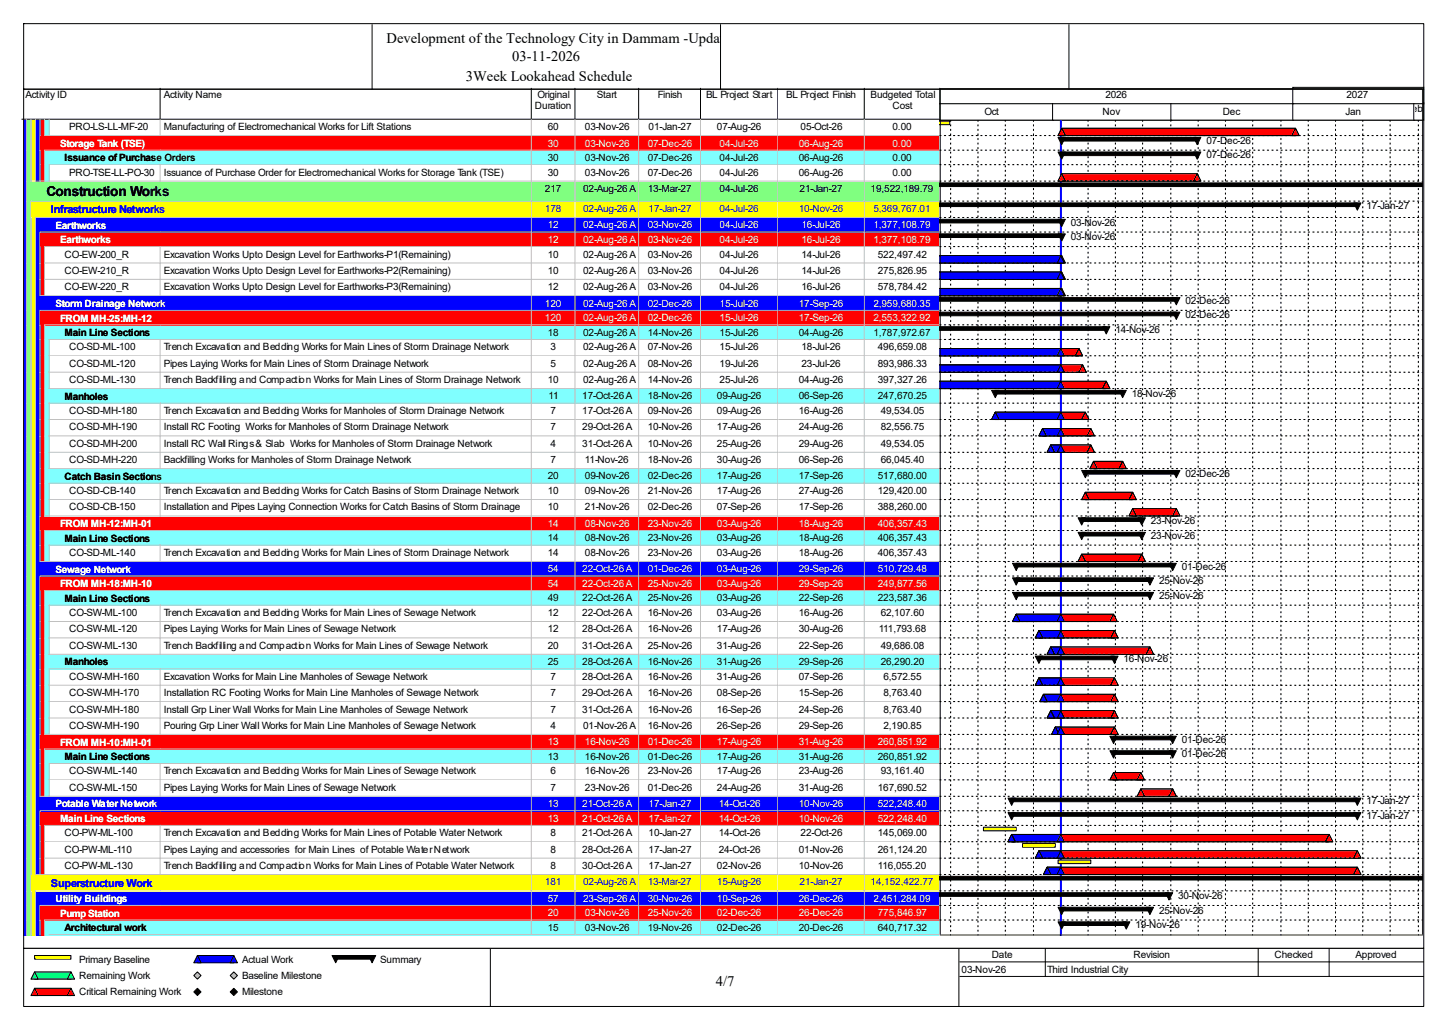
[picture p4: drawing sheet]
<svg xmlns="http://www.w3.org/2000/svg" width="420mm" height="297mm" viewBox="0 0 420 297" stroke-linecap="round" stroke-linejoin="round" font-family="sans-serif">
<defs><g id="words">
<g font-size="4.2">
<text x="112.1" y="12.4">Development of the Technology City in Dammam -Update</text>
<text x="148.5" y="17.7">03-11-2026</text>
<text x="135" y="23.5">3Week Lookahead Schedule</text>
<text x="207.5" y="285.6">4/7</text>
</g>
<text font-size="4" x="13.5" y="56.7">Construction Works</text>
<g font-size="3.2" fill="#00f">
<text x="14.8" y="61.8">Infrastructure Networks</text>
<text x="14.8" y="256.9">Superstructure Work</text>
</g>
<g font-size="2.9">
<text x="7.4" y="28.4">Activity ID</text>
<text x="47.5" y="28.4">Activity Name</text>
<text x="155.8" y="28.4">Original</text>
<text x="173" y="28.4">Start</text>
<text x="190.7" y="28.4">Finish</text>
<text x="204.6" y="28.4">BL Project Start</text>
<text x="227.8" y="28.4">BL Project Finish</text>
<text x="252.3" y="28.4">Budgeted Total</text>
<text x="320.4" y="28.4">2026</text>
<text x="390.3" y="28.4">2027</text>
<text x="155.1" y="31.6">Duration</text>
<text x="258.7" y="31.6">Cost</text>
<text x="285.3" y="33.2">Oct</text>
<text x="319.6" y="33.2">Nov</text>
<text x="354.4" y="33.2">Dec</text>
<text x="390" y="33.2">Jan</text>
<text x="407.7" y="32.4">Feb</text>
<text x="20" y="37.7">PRO-LS-LL-MF-20</text>
<text x="47.5" y="37.7">Manufacturing of Electromechanical Works for Lift Stations</text>
<text x="158.7" y="37.7">60</text>
<text x="169.5" y="37.7">03-Nov-26</text>
<text x="188" y="37.7">01-Jan-27</text>
<text x="207.8" y="37.7">07-Aug-26</text>
<text x="232" y="37.7">05-Oct-26</text>
<text x="258.7" y="37.7">0.00</text>
<text x="349.7" y="41.7">07-Dec-26</text>
<text x="18.7" y="46.7">Issuance of Purchase Orders</text>
<text x="158.7" y="46.7">30</text>
<text x="169.5" y="46.7">03-Nov-26</text>
<text x="187.7" y="46.7">07-Dec-26</text>
<text x="208.6" y="46.7">04-Jul-26</text>
<text x="231.5" y="46.7">06-Aug-26</text>
<text x="258.7" y="46.7">0.00</text>
<text x="349.7" y="45.9">07-Dec-26</text>
<text x="20" y="50.9">PRO-TSE-LL-PO-30</text>
<text x="47.5" y="50.9">Issuance of Purchase Order for Electromechanical Works for Storage Tank (TSE)</text>
<text x="158.7" y="50.9">30</text>
<text x="169.5" y="50.9">03-Nov-26</text>
<text x="187.7" y="50.9">07-Dec-26</text>
<text x="208.6" y="50.9">04-Jul-26</text>
<text x="231.5" y="50.9">06-Aug-26</text>
<text x="258.7" y="50.9">0.00</text>
<text x="157.9" y="55.6">217</text>
<text x="169" y="55.6">02-Aug-26 A</text>
<text x="187.7" y="55.6">13-Mar-27</text>
<text x="208.6" y="55.6">04-Jul-26</text>
<text x="231.8" y="55.6">21-Jan-27</text>
<text x="252.3" y="55.6">19,522,189.79</text>
<text x="310.3" y="65.4">03-Nov-26</text>
<text x="396.1" y="60.6">17-Jan-27</text>
<text x="310.3" y="69.6">03-Nov-26</text>
<text x="18.7" y="74.6">CO-EW-200_R</text>
<text x="47.5" y="74.6">Excavation Works Upto Design Level for Earthworks-P1(Remaining)</text>
<text x="158.7" y="74.6">10</text>
<text x="169" y="74.6">02-Aug-26 A</text>
<text x="187.7" y="74.6">03-Nov-26</text>
<text x="208.6" y="74.6">04-Jul-26</text>
<text x="232.3" y="74.6">14-Jul-26</text>
<text x="254.5" y="74.6">522,497.42</text>
<text x="18.7" y="79.4">CO-EW-210_R</text>
<text x="47.5" y="79.4">Excavation Works Upto Design Level for Earthworks-P2(Remaining)</text>
<text x="158.7" y="79.4">10</text>
<text x="169" y="79.4">02-Aug-26 A</text>
<text x="187.7" y="79.4">03-Nov-26</text>
<text x="208.6" y="79.4">04-Jul-26</text>
<text x="232.3" y="79.4">14-Jul-26</text>
<text x="254.5" y="79.4">275,826.95</text>
<text x="18.7" y="84.1">CO-EW-220_R</text>
<text x="47.5" y="84.1">Excavation Works Upto Design Level for Earthworks-P3(Remaining)</text>
<text x="158.7" y="84.1">12</text>
<text x="169" y="84.1">02-Aug-26 A</text>
<text x="187.7" y="84.1">03-Nov-26</text>
<text x="208.6" y="84.1">04-Jul-26</text>
<text x="232.3" y="84.1">16-Jul-26</text>
<text x="254.5" y="84.1">578,784.42</text>
<text x="343.6" y="88.1">02-Dec-26</text>
<text x="343.6" y="92.3">02-Dec-26</text>
<text x="18.7" y="97.4">Main Line Sections</text>
<text x="20" y="101.5">CO-SD-ML-100</text>
<text x="47.5" y="101.5">Trench Excavation and Bedding Works for Main Lines of Storm Drainage Network</text>
<text x="158.7" y="97.3">18</text>
<text x="159.6" y="101.5">3</text>
<text x="169" y="97.3">02-Aug-26 A</text>
<text x="169" y="101.5">02-Aug-26 A</text>
<text x="187.7" y="97.3">14-Nov-26</text>
<text x="187.7" y="101.5">07-Nov-26</text>
<text x="208.6" y="97.3">15-Jul-26</text>
<text x="208.6" y="101.5">15-Jul-26</text>
<text x="231.5" y="97.3">04-Aug-26</text>
<text x="232.3" y="101.5">18-Jul-26</text>
<text x="253.2" y="97.3">1,787,972.67</text>
<text x="254.5" y="101.5">496,659.08</text>
<text x="323.3" y="96.5">14-Nov-26</text>
<text x="20" y="106.3">CO-SD-ML-120</text>
<text x="47.5" y="106.3">Pipes Laying Works for Main Lines of Storm Drainage Network</text>
<text x="159.6" y="106.3">5</text>
<text x="169" y="106.3">02-Aug-26 A</text>
<text x="187.7" y="106.3">08-Nov-26</text>
<text x="208.6" y="106.3">19-Jul-26</text>
<text x="232.3" y="106.3">23-Jul-26</text>
<text x="254.5" y="106.3">893,986.33</text>
<text x="20" y="111">CO-SD-ML-130</text>
<text x="47.5" y="111">Trench Backfilling and Compaction Works for Main Lines of Storm Drainage Network</text>
<text x="158.7" y="111">10</text>
<text x="169" y="111">02-Aug-26 A</text>
<text x="187.7" y="111">14-Nov-26</text>
<text x="208.6" y="111">25-Jul-26</text>
<text x="231.5" y="111">04-Aug-26</text>
<text x="254.5" y="111">397,327.26</text>
<text x="18.7" y="115.8">Manholes</text>
<text x="20" y="120">CO-SD-MH-180</text>
<text x="47.5" y="120">Trench Excavation and Bedding Works for Manholes of Storm Drainage Network</text>
<text x="159" y="115.7">11</text>
<text x="159.6" y="120">7</text>
<text x="168.8" y="115.7">17-Oct-26 A</text>
<text x="168.8" y="120">17-Oct-26 A</text>
<text x="187.7" y="115.7">18-Nov-26</text>
<text x="187.7" y="120">09-Nov-26</text>
<text x="207.8" y="115.7">09-Aug-26</text>
<text x="207.8" y="120">09-Aug-26</text>
<text x="231.5" y="115.7">06-Sep-26</text>
<text x="231.5" y="120">16-Aug-26</text>
<text x="254.5" y="115.7">247,670.25</text>
<text x="255.3" y="120">49,534.05</text>
<text x="328" y="115">18-Nov-26</text>
<text x="20" y="124.7">CO-SD-MH-190</text>
<text x="47.5" y="124.7">Install RC Footing Works for Manholes of Storm Drainage Network</text>
<text x="159.6" y="124.7">7</text>
<text x="168.8" y="124.7">29-Oct-26 A</text>
<text x="187.7" y="124.7">10-Nov-26</text>
<text x="207.8" y="124.7">17-Aug-26</text>
<text x="231.5" y="124.7">24-Aug-26</text>
<text x="255.3" y="124.7">82,556.75</text>
<text x="20" y="129.5">CO-SD-MH-200</text>
<text x="47.5" y="129.5">Install RC Wall Rings &amp; Slab Works for Manholes of Storm Drainage Network</text>
<text x="159.6" y="129.5">4</text>
<text x="168.8" y="129.5">31-Oct-26 A</text>
<text x="187.7" y="129.5">10-Nov-26</text>
<text x="207.8" y="129.5">25-Aug-26</text>
<text x="231.5" y="129.5">29-Aug-26</text>
<text x="255.3" y="129.5">49,534.05</text>
<text x="20" y="134.2">CO-SD-MH-220</text>
<text x="47.5" y="134.2">Backfilling Works for Manholes of Storm Drainage Network</text>
<text x="159.6" y="134.2">7</text>
<text x="169.5" y="134.2">11-Nov-26</text>
<text x="187.7" y="134.2">18-Nov-26</text>
<text x="207.8" y="134.2">30-Aug-26</text>
<text x="231.5" y="134.2">06-Sep-26</text>
<text x="255.3" y="134.2">66,045.40</text>
<text x="18.7" y="139">Catch Basin Sections</text>
<text x="20" y="143.2">CO-SD-CB-140</text>
<text x="47.5" y="143.2">Trench Excavation and Bedding Works for Catch Basins of Storm Drainage Network</text>
<text x="158.7" y="138.9">20</text>
<text x="158.7" y="143.2">10</text>
<text x="169.5" y="138.9">09-Nov-26</text>
<text x="169.5" y="143.2">09-Nov-26</text>
<text x="187.7" y="138.9">02-Dec-26</text>
<text x="187.7" y="143.2">21-Nov-26</text>
<text x="207.8" y="138.9">17-Aug-26</text>
<text x="207.8" y="143.2">17-Aug-26</text>
<text x="231.5" y="138.9">17-Sep-26</text>
<text x="231.5" y="143.2">27-Aug-26</text>
<text x="254.5" y="138.9">517,680.00</text>
<text x="254.5" y="143.2">129,420.00</text>
<text x="343.6" y="138.2">02-Dec-26</text>
<text x="20" y="147.9">CO-SD-CB-150</text>
<text x="47.5" y="147.9">Installation and Pipes Laying Connection Works for Catch Basins of Storm Drainage Network</text>
<text x="158.7" y="147.9">10</text>
<text x="169.5" y="147.9">21-Nov-26</text>
<text x="187.7" y="147.9">02-Dec-26</text>
<text x="207.8" y="147.9">07-Sep-26</text>
<text x="231.5" y="147.9">17-Sep-26</text>
<text x="254.5" y="147.9">388,260.00</text>
<text x="333.6" y="151.9">23-Nov-26</text>
<text x="18.7" y="157">Main Line Sections</text>
<text x="20" y="161.1">CO-SD-ML-140</text>
<text x="47.5" y="161.1">Trench Excavation and Bedding Works for Main Lines of Storm Drainage Network</text>
<text x="158.7" y="156.9">14</text>
<text x="158.7" y="161.1">14</text>
<text x="169.5" y="156.9">08-Nov-26</text>
<text x="169.5" y="161.1">08-Nov-26</text>
<text x="187.7" y="156.9">23-Nov-26</text>
<text x="187.7" y="161.1">23-Nov-26</text>
<text x="207.8" y="156.9">03-Aug-26</text>
<text x="207.8" y="161.1">03-Aug-26</text>
<text x="231.5" y="156.9">18-Aug-26</text>
<text x="231.5" y="161.1">18-Aug-26</text>
<text x="254.5" y="156.9">406,357.43</text>
<text x="254.5" y="161.1">406,357.43</text>
<text x="333.6" y="156.1">23-Nov-26</text>
<text x="342.5" y="165.1">01-Dec-26</text>
<text x="336" y="169.3">25-Nov-26</text>
<text x="336" y="173.5">25-Nov-26</text>
<text x="18.7" y="174.4">Main Line Sections</text>
<text x="20" y="178.5">CO-SW-ML-100</text>
<text x="47.5" y="178.5">Trench Excavation and Bedding Works for Main Lines of Sewage Network</text>
<text x="158.7" y="174.3">49</text>
<text x="158.7" y="178.5">12</text>
<text x="168.8" y="174.3">22-Oct-26 A</text>
<text x="168.8" y="178.5">22-Oct-26 A</text>
<text x="187.7" y="174.3">25-Nov-26</text>
<text x="187.7" y="178.5">16-Nov-26</text>
<text x="207.8" y="174.3">03-Aug-26</text>
<text x="207.8" y="178.5">03-Aug-26</text>
<text x="231.5" y="174.3">22-Sep-26</text>
<text x="231.5" y="178.5">16-Aug-26</text>
<text x="254.5" y="174.3">223,587.36</text>
<text x="255.3" y="178.5">62,107.60</text>
<text x="20" y="183.3">CO-SW-ML-120</text>
<text x="47.5" y="183.3">Pipes Laying Works for Main Lines of Sewage Network</text>
<text x="158.7" y="183.3">12</text>
<text x="168.8" y="183.3">28-Oct-26 A</text>
<text x="187.7" y="183.3">16-Nov-26</text>
<text x="207.8" y="183.3">17-Aug-26</text>
<text x="231.5" y="183.3">30-Aug-26</text>
<text x="254.7" y="183.3">111,793.68</text>
<text x="20" y="188">CO-SW-ML-130</text>
<text x="47.5" y="188">Trench Backfilling and Compaction Works for Main Lines of Sewage Network</text>
<text x="158.7" y="188">20</text>
<text x="168.8" y="188">31-Oct-26 A</text>
<text x="187.7" y="188">25-Nov-26</text>
<text x="207.8" y="188">31-Aug-26</text>
<text x="231.5" y="188">22-Sep-26</text>
<text x="255.3" y="188">49,686.08</text>
<text x="325.7" y="191.9">16-Nov-26</text>
<text x="18.7" y="192.8">Manholes</text>
<text x="20" y="197">CO-SW-MH-160</text>
<text x="47.5" y="197">Excavation Works for Main Line Manholes of Sewage Network</text>
<text x="158.7" y="192.7">25</text>
<text x="159.6" y="197">7</text>
<text x="168.8" y="192.7">28-Oct-26 A</text>
<text x="168.8" y="197">28-Oct-26 A</text>
<text x="187.7" y="192.7">16-Nov-26</text>
<text x="187.7" y="197">16-Nov-26</text>
<text x="207.8" y="192.7">31-Aug-26</text>
<text x="207.8" y="197">31-Aug-26</text>
<text x="231.5" y="192.7">29-Sep-26</text>
<text x="231.5" y="197">07-Sep-26</text>
<text x="255.3" y="192.7">26,290.20</text>
<text x="256" y="197">6,572.55</text>
<text x="20" y="201.7">CO-SW-MH-170</text>
<text x="47.5" y="201.7">Installation RC Footing Works for Main Line Manholes of Sewage Network</text>
<text x="159.6" y="201.7">7</text>
<text x="168.8" y="201.7">29-Oct-26 A</text>
<text x="187.7" y="201.7">16-Nov-26</text>
<text x="207.8" y="201.7">08-Sep-26</text>
<text x="231.5" y="201.7">15-Sep-26</text>
<text x="256" y="201.7">8,763.40</text>
<text x="20" y="206.5">CO-SW-MH-180</text>
<text x="47.5" y="206.5">Install Grp Liner Wall Works for Main Line Manholes of Sewage Network</text>
<text x="159.6" y="206.5">7</text>
<text x="168.8" y="206.5">31-Oct-26 A</text>
<text x="187.7" y="206.5">16-Nov-26</text>
<text x="207.8" y="206.5">16-Sep-26</text>
<text x="231.5" y="206.5">24-Sep-26</text>
<text x="256" y="206.5">8,763.40</text>
<text x="20" y="211.2">CO-SW-MH-190</text>
<text x="47.5" y="211.2">Pouring Grp Liner Wall Works for Main Line Manholes of Sewage Network</text>
<text x="159.6" y="211.2">4</text>
<text x="169" y="211.2">01-Nov-26 A</text>
<text x="187.7" y="211.2">16-Nov-26</text>
<text x="207.8" y="211.2">26-Sep-26</text>
<text x="231.5" y="211.2">29-Sep-26</text>
<text x="256" y="211.2">2,190.85</text>
<text x="342.5" y="215.2">01-Dec-26</text>
<text x="18.7" y="220.3">Main Line Sections</text>
<text x="158.7" y="220.2">13</text>
<text x="169.5" y="220.2">16-Nov-26</text>
<text x="187.7" y="220.2">01-Dec-26</text>
<text x="207.8" y="220.2">17-Aug-26</text>
<text x="231.5" y="220.2">31-Aug-26</text>
<text x="254.5" y="220.2">260,851.92</text>
<text x="342.5" y="219.4">01-Dec-26</text>
<text x="20" y="224.4">CO-SW-ML-140</text>
<text x="47.5" y="224.4">Trench Excavation and Bedding Works for Main Lines of Sewage Network</text>
<text x="159.6" y="224.4">6</text>
<text x="169.5" y="224.4">16-Nov-26</text>
<text x="187.7" y="224.4">23-Nov-26</text>
<text x="207.8" y="224.4">17-Aug-26</text>
<text x="231.5" y="224.4">23-Aug-26</text>
<text x="255.3" y="224.4">93,161.40</text>
<text x="20" y="229.2">CO-SW-ML-150</text>
<text x="47.5" y="229.2">Pipes Laying Works for Main Lines of Sewage Network</text>
<text x="159.6" y="229.2">7</text>
<text x="169.5" y="229.2">23-Nov-26</text>
<text x="187.7" y="229.2">01-Dec-26</text>
<text x="207.8" y="229.2">24-Aug-26</text>
<text x="231.5" y="229.2">31-Aug-26</text>
<text x="254.5" y="229.2">167,690.52</text>
<text x="396.1" y="233.1">17-Jan-27</text>
<text x="396.1" y="237.3">17-Jan-27</text>
<text x="18.7" y="242.3">CO-PW-ML-100</text>
<text x="47.5" y="242.3">Trench Excavation and Bedding Works for Main Lines of Potable Water Network</text>
<text x="159.6" y="242.3">8</text>
<text x="168.8" y="242.3">21-Oct-26 A</text>
<text x="188" y="242.3">10-Jan-27</text>
<text x="208.3" y="242.3">14-Oct-26</text>
<text x="232" y="242.3">22-Oct-26</text>
<text x="254.5" y="242.3">145,069.00</text>
<text x="18.7" y="247.1">CO-PW-ML-110</text>
<text x="18.7" y="251.8">CO-PW-ML-130</text>
<text x="47.5" y="247.1">Pipes Laying and accessories for Main Lines of Potable Water Network</text>
<text x="47.5" y="251.8">Trench Backfilling and Compaction Works for Main Lines of Potable Water Network</text>
<text x="159.6" y="247.1">8</text>
<text x="159.6" y="251.8">8</text>
<text x="168.8" y="247.1">28-Oct-26 A</text>
<text x="168.8" y="251.8">30-Oct-26 A</text>
<text x="188" y="247.1">17-Jan-27</text>
<text x="188" y="251.8">17-Jan-27</text>
<text x="207.8" y="251.8">02-Nov-26</text>
<text x="208.3" y="247.1">24-Oct-26</text>
<text x="231.5" y="247.1">01-Nov-26</text>
<text x="231.5" y="251.8">10-Nov-26</text>
<text x="254.5" y="247.1">261,124.20</text>
<text x="254.5" y="251.8">116,055.20</text>
<text x="341.5" y="260.5">30-Nov-26</text>
<text x="18.7" y="269.8">Architectural work</text>
<text x="158.7" y="269.7">15</text>
<text x="169.5" y="269.7">03-Nov-26</text>
<text x="187.7" y="269.7">19-Nov-26</text>
<text x="207.8" y="269.7">02-Dec-26</text>
<text x="231.5" y="269.7">20-Dec-26</text>
<text x="254.5" y="269.7">640,717.32</text>
<text x="329.1" y="268.9">19-Nov-26</text>
<text x="336" y="264.8">25-Nov-26</text>
<text x="22.9" y="279">Primary Baseline</text>
<text x="70.1" y="279">Actual Work</text>
<text x="110.2" y="279">Summary</text>
<text x="278.7" y="281.9">03-Nov-26</text>
<text x="287.4" y="277.7">Date</text>
<text x="303.5" y="281.9">Third Industrial City</text>
<text x="328.5" y="277.7">Revision</text>
<text x="369.4" y="277.7">Checked</text>
<text x="392.9" y="277.7">Approved</text>
<text x="22.9" y="283.7">Remaining Work</text>
<text x="70.1" y="283.7">Baseline Milestone</text>
<text x="22.9" y="288.5">Critical Remaining Work</text>
<text x="70.1" y="288.5">Milestone</text>
</g>
<g font-size="2.9" fill="#fff">
<text x="17.4" y="42.5">Storage Tank (TSE)</text>
<text x="158.7" y="42.5">30</text>
<text x="169.5" y="42.5">03-Nov-26</text>
<text x="187.7" y="42.5">07-Dec-26</text>
<text x="208.6" y="42.5">04-Jul-26</text>
<text x="231.5" y="42.5">06-Aug-26</text>
<text x="258.7" y="42.5">0.00</text>
<text x="16.1" y="66.3">Earthworks</text>
<text x="17.4" y="70.5">Earthworks</text>
<text x="158.7" y="66.2">12</text>
<text x="158.7" y="70.4">12</text>
<text x="169" y="66.2">02-Aug-26 A</text>
<text x="169" y="70.4">02-Aug-26 A</text>
<text x="187.7" y="66.2">03-Nov-26</text>
<text x="187.7" y="70.4">03-Nov-26</text>
<text x="208.6" y="66.2">04-Jul-26</text>
<text x="208.6" y="70.4">04-Jul-26</text>
<text x="232.3" y="66.2">16-Jul-26</text>
<text x="232.3" y="70.4">16-Jul-26</text>
<text x="253.2" y="66.2">1,377,108.79</text>
<text x="253.2" y="70.4">1,377,108.79</text>
<text x="16.1" y="88.9">Storm Drainage Network</text>
<text x="157.9" y="88.9">120</text>
<text x="169" y="88.9">02-Aug-26 A</text>
<text x="187.7" y="88.9">02-Dec-26</text>
<text x="208.6" y="88.9">15-Jul-26</text>
<text x="231.5" y="88.9">17-Sep-26</text>
<text x="253.2" y="88.9">2,959,680.35</text>
<text x="17.4" y="93.2">FROM MH-25:MH-12</text>
<text x="157.9" y="93.1">120</text>
<text x="169" y="93.1">02-Aug-26 A</text>
<text x="187.7" y="93.1">02-Dec-26</text>
<text x="208.6" y="93.1">15-Jul-26</text>
<text x="231.5" y="93.1">17-Sep-26</text>
<text x="253.2" y="93.1">2,553,322.92</text>
<text x="17.4" y="152.7">FROM MH-12:MH-01</text>
<text x="158.7" y="152.7">14</text>
<text x="169.5" y="152.7">08-Nov-26</text>
<text x="187.7" y="152.7">23-Nov-26</text>
<text x="207.8" y="152.7">03-Aug-26</text>
<text x="231.5" y="152.7">18-Aug-26</text>
<text x="254.5" y="152.7">406,357.43</text>
<text x="16.1" y="165.9">Sewage Network</text>
<text x="158.7" y="165.9">54</text>
<text x="168.8" y="165.9">22-Oct-26 A</text>
<text x="187.7" y="165.9">01-Dec-26</text>
<text x="207.8" y="165.9">03-Aug-26</text>
<text x="231.5" y="165.9">29-Sep-26</text>
<text x="254.5" y="165.9">510,729.48</text>
<text x="17.4" y="170.1">FROM MH-18:MH-10</text>
<text x="158.7" y="170.1">54</text>
<text x="168.8" y="170.1">22-Oct-26 A</text>
<text x="187.7" y="170.1">25-Nov-26</text>
<text x="207.8" y="170.1">03-Aug-26</text>
<text x="231.5" y="170.1">29-Sep-26</text>
<text x="254.5" y="170.1">249,877.56</text>
<text x="158.7" y="215.9">13</text>
<text x="169.5" y="215.9">16-Nov-26</text>
<text x="187.7" y="215.9">01-Dec-26</text>
<text x="207.8" y="215.9">17-Aug-26</text>
<text x="231.5" y="215.9">31-Aug-26</text>
<text x="254.5" y="215.9">260,851.92</text>
<text x="17.4" y="216">FROM MH-10:MH-01</text>
<text x="16.1" y="234">Potable Water Network</text>
<text x="158.7" y="233.9">13</text>
<text x="168.8" y="233.9">21-Oct-26 A</text>
<text x="188" y="233.9">17-Jan-27</text>
<text x="208.3" y="233.9">14-Oct-26</text>
<text x="231.5" y="233.9">10-Nov-26</text>
<text x="254.5" y="233.9">522,248.40</text>
<text x="17.4" y="238.2">Main Line Sections</text>
<text x="158.7" y="238.1">13</text>
<text x="168.8" y="238.1">21-Oct-26 A</text>
<text x="188" y="238.1">17-Jan-27</text>
<text x="208.3" y="238.1">14-Oct-26</text>
<text x="231.5" y="238.1">10-Nov-26</text>
<text x="254.5" y="238.1">522,248.40</text>
<text x="16.1" y="261.4">Utility Buildings</text>
<text x="158.7" y="261.3">57</text>
<text x="169" y="261.3">23-Sep-26 A</text>
<text x="187.7" y="261.3">30-Nov-26</text>
<text x="207.8" y="261.3">10-Sep-26</text>
<text x="231.5" y="261.3">26-Dec-26</text>
<text x="253.2" y="261.3">2,451,284.09</text>
<text x="17.4" y="265.6">Pump Station</text>
<text x="158.7" y="265.5">20</text>
<text x="169.5" y="265.5">03-Nov-26</text>
<text x="187.7" y="265.5">25-Nov-26</text>
<text x="207.8" y="265.5">02-Dec-26</text>
<text x="231.5" y="265.5">26-Dec-26</text>
<text x="254.5" y="265.5">775,846.97</text>
</g>
<g font-size="2.9" fill="#00f">
<text x="157.9" y="61.4">178</text>
<text x="169" y="61.4">02-Aug-26 A</text>
<text x="188" y="61.4">17-Jan-27</text>
<text x="208.6" y="61.4">04-Jul-26</text>
<text x="231.5" y="61.4">10-Nov-26</text>
<text x="253.2" y="61.4">5,369,767.01</text>
<text x="157.9" y="256.5">181</text>
<text x="169" y="256.5">02-Aug-26 A</text>
<text x="187.7" y="256.5">13-Mar-27</text>
<text x="207.8" y="256.5">15-Aug-26</text>
<text x="231.8" y="256.5">21-Jan-27</text>
<text x="252.3" y="256.5">14,152,422.77</text>
</g>
</g></defs>
<path d="M46.4 25.6v8.9h-40.1" fill="none" stroke="#000" stroke-width=".29"/>
<path d="M46.7 25.6h107.6v9.2h-107.6z" fill="#fff"/>
<path d="M154 25.6v8.9h-107.6" fill="none" stroke="#000" stroke-width=".29"/>
<path d="M154.3 25.6h12.6v9.2h-12.6z" fill="#fff"/>
<path d="M166.7 25.6v8.9h-12.7" fill="none" stroke="#000" stroke-width=".29"/>
<path d="M166.9 25.6h18.5v9.2h-18.5z" fill="#fff"/>
<path d="M185.1 25.6v8.9h-18.4" fill="none" stroke="#000" stroke-width=".29"/>
<path d="M185.4 25.6h17.9v9.2h-17.9z" fill="#fff"/>
<path d="M203 25.6v8.9h-17.9" fill="none" stroke="#000" stroke-width=".29"/>
<path d="M203.3 25.6h22.4v9.2h-22.4z" fill="#fff"/>
<path d="M225.5 25.6v8.9h-22.5" fill="none" stroke="#000" stroke-width=".29"/>
<path d="M225.7 25.6h25.1v9.2h-25.1z" fill="#fff"/>
<path d="M250.5 25.6v8.9h-25" fill="none" stroke="#000" stroke-width=".29"/>
<path d="M250.8 25.6h21.9v9.2h-21.9z" fill="#fff"/>
<path d="M272.4 25.6v8.9h-21.9" fill="none" stroke="#000" stroke-width=".29"/>
<path d="M6.6 34.8h1.3v4.7h-1.3z" fill="#00f"/>
<path d="M7.6 34.5v5.1" fill="none" stroke="#c0c0c0" stroke-width=".29"/>
<path d="M7.9 34.8h1.3v4.7h-1.3z" fill="#80ff80"/>
<path d="M9 34.5v5.1" fill="none" stroke="#c0c0c0" stroke-width=".29"/>
<path d="M9.2 34.8h1.3v4.7h-1.3z" fill="#ff0"/>
<path d="M10.3 34.5v5.1" fill="none" stroke="#c0c0c0" stroke-width=".29"/>
<path d="M10.5 34.8h1.4v4.7h-1.4z" fill="#00f"/>
<path d="M11.6 34.5v5.1" fill="none" stroke="#c0c0c0" stroke-width=".29"/>
<path d="M11.9 34.8h1.3v4.7h-1.3z" fill="#f00"/>
<path d="M12.9 34.5v5.1" fill="none" stroke="#c0c0c0" stroke-width=".29"/>
<path d="M13.2 34.8h1.3v4.7h-1.3z" fill="#80ffff"/>
<path d="M12.9 39.3h1.6M14.2 34.5v5.1" fill="none" stroke="#c0c0c0" stroke-width=".29"/>
<path d="M14.5 34.8h32.2v4.7h-32.2z" fill="#fff"/>
<path d="M14.2 39.3h32.5M46.4 34.5v5.1" fill="none" stroke="#c0c0c0" stroke-width=".29"/>
<path d="M46.7 34.8h107.6v4.7h-107.6z" fill="#fff"/>
<path d="M154 34.5v4.8h-107.3" fill="none" stroke="#c0c0c0" stroke-width=".29"/>
<path d="M154.3 34.8h12.6v4.7h-12.6z" fill="#fff"/>
<path d="M166.7 34.5v4.8h-12.4" fill="none" stroke="#c0c0c0" stroke-width=".29"/>
<path d="M166.9 34.8h18.5v4.7h-18.5z" fill="#fff"/>
<path d="M185.1 34.5v4.8h-18.2" fill="none" stroke="#c0c0c0" stroke-width=".29"/>
<path d="M185.4 34.8h17.9v4.7h-17.9z" fill="#fff"/>
<path d="M203 34.5v4.8h-17.6" fill="none" stroke="#c0c0c0" stroke-width=".29"/>
<path d="M203.3 34.8h22.4v4.7h-22.4z" fill="#fff"/>
<path d="M225.5 34.5v4.8h-22.2" fill="none" stroke="#c0c0c0" stroke-width=".29"/>
<path d="M225.7 34.8h25.1v4.7h-25.1z" fill="#fff"/>
<path d="M250.5 34.5v4.8h-24.8" fill="none" stroke="#c0c0c0" stroke-width=".29"/>
<path d="M250.8 34.8h21.9v4.7h-21.9z" fill="#fff"/>
<path d="M272.4 34.5v4.8h-21.6" fill="none" stroke="#c0c0c0" stroke-width=".29"/>
<path d="M6.6 39.5h1.3v4.3h-1.3z" fill="#00f"/>
<path d="M7.6 39.3v4.5" fill="none" stroke="#c0c0c0" stroke-width=".29"/>
<path d="M7.9 39.5h1.3v4.3h-1.3z" fill="#80ff80"/>
<path d="M9 39.3v4.5" fill="none" stroke="#c0c0c0" stroke-width=".29"/>
<path d="M9.2 39.5h1.3v4.3h-1.3z" fill="#ff0"/>
<path d="M10.3 39.3v4.5" fill="none" stroke="#c0c0c0" stroke-width=".29"/>
<path d="M10.5 39.5h1.4v4.3h-1.4z" fill="#00f"/>
<path d="M11.6 39.3v4.5" fill="none" stroke="#c0c0c0" stroke-width=".29"/>
<path d="M11.9 39.5h34.8v4.3h-34.8z" fill="#f00"/>
<path d="M12.9 43.5h33.8" fill="none" stroke="#c0c0c0" stroke-width=".29"/>
<path d="M46.7 39.5h107.6v4.3h-107.6z" fill="#f00"/>
<path d="M154 39.3v4.2h-107.3" fill="none" stroke="#c0c0c0" stroke-width=".29"/>
<path d="M154.3 39.5h12.6v4.3h-12.6z" fill="#f00"/>
<path d="M166.7 39.3v4.2h-12.4" fill="none" stroke="#c0c0c0" stroke-width=".29"/>
<path d="M166.9 39.5h18.5v4.3h-18.5z" fill="#f00"/>
<path d="M185.1 39.3v4.2h-18.2" fill="none" stroke="#c0c0c0" stroke-width=".29"/>
<path d="M185.4 39.5h17.9v4.3h-17.9z" fill="#f00"/>
<path d="M203 39.3v4.2h-17.6" fill="none" stroke="#c0c0c0" stroke-width=".29"/>
<path d="M203.3 39.5h22.4v4.3h-22.4z" fill="#f00"/>
<path d="M225.5 39.3v4.2h-22.2" fill="none" stroke="#c0c0c0" stroke-width=".29"/>
<path d="M225.7 39.5h25.1v4.3h-25.1z" fill="#f00"/>
<path d="M250.5 39.3v4.2h-24.8" fill="none" stroke="#c0c0c0" stroke-width=".29"/>
<path d="M250.8 39.5h21.9v4.3h-21.9z" fill="#f00"/>
<path d="M272.4 39.3v4.2h-21.6" fill="none" stroke="#c0c0c0" stroke-width=".29"/>
<path d="M6.6 43.8h1.3v4.2h-1.3z" fill="#00f"/>
<path d="M7.6 43.5v4.5" fill="none" stroke="#c0c0c0" stroke-width=".29"/>
<path d="M7.9 43.8h1.3v4.2h-1.3z" fill="#80ff80"/>
<path d="M9 43.5v4.5" fill="none" stroke="#c0c0c0" stroke-width=".29"/>
<path d="M9.2 43.8h1.3v4.2h-1.3z" fill="#ff0"/>
<path d="M10.3 43.5v4.5" fill="none" stroke="#c0c0c0" stroke-width=".29"/>
<path d="M10.5 43.8h1.4v4.2h-1.4z" fill="#00f"/>
<path d="M11.6 43.5v4.5" fill="none" stroke="#c0c0c0" stroke-width=".29"/>
<path d="M11.9 43.8h1.3v4.2h-1.3z" fill="#f00"/>
<path d="M12.9 43.5v4.5" fill="none" stroke="#c0c0c0" stroke-width=".29"/>
<path d="M13.2 43.8h33.5v4.2h-33.5z" fill="#80ffff"/>
<path d="M14.2 47.7h32.5" fill="none" stroke="#c0c0c0" stroke-width=".29"/>
<path d="M46.7 43.8h107.6v4.2h-107.6z" fill="#80ffff"/>
<path d="M154 43.5v4.2h-107.3" fill="none" stroke="#c0c0c0" stroke-width=".29"/>
<path d="M154.3 43.8h12.6v4.2h-12.6z" fill="#80ffff"/>
<path d="M166.7 43.5v4.2h-12.4" fill="none" stroke="#c0c0c0" stroke-width=".29"/>
<path d="M166.9 43.8h18.5v4.2h-18.5z" fill="#80ffff"/>
<path d="M185.1 43.5v4.2h-18.2" fill="none" stroke="#c0c0c0" stroke-width=".29"/>
<path d="M185.4 43.8h17.9v4.2h-17.9z" fill="#80ffff"/>
<path d="M203 43.5v4.2h-17.6" fill="none" stroke="#c0c0c0" stroke-width=".29"/>
<path d="M203.3 43.8h22.4v4.2h-22.4z" fill="#80ffff"/>
<path d="M225.5 43.5v4.2h-22.2" fill="none" stroke="#c0c0c0" stroke-width=".29"/>
<path d="M225.7 43.8h25.1v4.2h-25.1z" fill="#80ffff"/>
<path d="M250.5 43.5v4.2h-24.8" fill="none" stroke="#c0c0c0" stroke-width=".29"/>
<path d="M250.8 43.8h21.9v4.2h-21.9z" fill="#80ffff"/>
<path d="M272.4 43.5v4.2h-21.6" fill="none" stroke="#c0c0c0" stroke-width=".29"/>
<path d="M6.6 48h1.3v4.7h-1.3z" fill="#00f"/>
<path d="M7.6 47.7v5" fill="none" stroke="#c0c0c0" stroke-width=".29"/>
<path d="M7.9 48h1.3v4.7h-1.3z" fill="#80ff80"/>
<path d="M9 47.7v5" fill="none" stroke="#c0c0c0" stroke-width=".29"/>
<path d="M9.2 48h1.3v4.7h-1.3z" fill="#ff0"/>
<path d="M9 52.5h1.5M10.3 47.7v5" fill="none" stroke="#c0c0c0" stroke-width=".29"/>
<path d="M10.5 48h1.4v4.7h-1.4z" fill="#00f"/>
<path d="M10.3 52.5h1.6M11.6 47.7v5" fill="none" stroke="#c0c0c0" stroke-width=".29"/>
<path d="M11.9 48h1.3v4.7h-1.3z" fill="#f00"/>
<path d="M11.6 52.5h1.6M12.9 47.7v5" fill="none" stroke="#c0c0c0" stroke-width=".29"/>
<path d="M13.2 48h1.3v4.7h-1.3z" fill="#80ffff"/>
<path d="M12.9 52.5h1.6M14.2 47.7v5" fill="none" stroke="#c0c0c0" stroke-width=".29"/>
<path d="M14.5 48h32.2v4.7h-32.2z" fill="#fff"/>
<path d="M14.2 52.5h32.5M46.4 47.7v5" fill="none" stroke="#c0c0c0" stroke-width=".29"/>
<path d="M46.7 48h107.6v4.7h-107.6z" fill="#fff"/>
<path d="M154 47.7v4.8h-107.3" fill="none" stroke="#c0c0c0" stroke-width=".29"/>
<path d="M154.3 48h12.6v4.7h-12.6z" fill="#fff"/>
<path d="M166.7 47.7v4.8h-12.4" fill="none" stroke="#c0c0c0" stroke-width=".29"/>
<path d="M166.9 48h18.5v4.7h-18.5z" fill="#fff"/>
<path d="M185.1 47.7v4.8h-18.2" fill="none" stroke="#c0c0c0" stroke-width=".29"/>
<path d="M185.4 48h17.9v4.7h-17.9z" fill="#fff"/>
<path d="M203 47.7v4.8h-17.6" fill="none" stroke="#c0c0c0" stroke-width=".29"/>
<path d="M203.3 48h22.4v4.7h-22.4z" fill="#fff"/>
<path d="M225.5 47.7v4.8h-22.2" fill="none" stroke="#c0c0c0" stroke-width=".29"/>
<path d="M225.7 48h25.1v4.7h-25.1z" fill="#fff"/>
<path d="M250.5 47.7v4.8h-24.8" fill="none" stroke="#c0c0c0" stroke-width=".29"/>
<path d="M250.8 48h21.9v4.7h-21.9z" fill="#fff"/>
<path d="M272.4 47.7v4.8h-21.6" fill="none" stroke="#c0c0c0" stroke-width=".29"/>
<path d="M6.6 52.7h1.3v5.8h-1.3z" fill="#00f"/>
<path d="M7.6 52.5v6" fill="none" stroke="#c0c0c0" stroke-width=".29"/>
<path d="M7.9 52.7h38.8v5.8h-38.8z" fill="#80ff80"/>
<path d="M9 58.3h37.7" fill="none" stroke="#c0c0c0" stroke-width=".29"/>
<path d="M46.7 52.7h107.6v5.8h-107.6z" fill="#80ff80"/>
<path d="M154 52.5v5.8h-107.3" fill="none" stroke="#c0c0c0" stroke-width=".29"/>
<path d="M154.3 52.7h12.6v5.8h-12.6z" fill="#80ff80"/>
<path d="M166.7 52.5v5.8h-12.4" fill="none" stroke="#c0c0c0" stroke-width=".29"/>
<path d="M166.9 52.7h18.5v5.8h-18.5z" fill="#80ff80"/>
<path d="M185.1 52.5v5.8h-18.2" fill="none" stroke="#c0c0c0" stroke-width=".29"/>
<path d="M185.4 52.7h17.9v5.8h-17.9z" fill="#80ff80"/>
<path d="M203 52.5v5.8h-17.6" fill="none" stroke="#c0c0c0" stroke-width=".29"/>
<path d="M203.3 52.7h22.4v5.8h-22.4z" fill="#80ff80"/>
<path d="M225.5 52.5v5.8h-22.2" fill="none" stroke="#c0c0c0" stroke-width=".29"/>
<path d="M225.7 52.7h25.1v5.8h-25.1z" fill="#80ff80"/>
<path d="M250.5 52.5v5.8h-24.8" fill="none" stroke="#c0c0c0" stroke-width=".29"/>
<path d="M250.8 52.7h21.9v5.8h-21.9z" fill="#80ff80"/>
<path d="M272.4 52.5v5.8h-21.6" fill="none" stroke="#c0c0c0" stroke-width=".29"/>
<path d="M6.6 58.5h1.3v4.8h-1.3z" fill="#00f"/>
<path d="M7.6 58.3v5" fill="none" stroke="#c0c0c0" stroke-width=".29"/>
<path d="M7.9 58.5h1.3v4.8h-1.3z" fill="#80ff80"/>
<path d="M9 58.3v5" fill="none" stroke="#c0c0c0" stroke-width=".29"/>
<path d="M9.2 58.5h37.5v4.8h-37.5z" fill="#ff0"/>
<path d="M10.3 63h36.4" fill="none" stroke="#c0c0c0" stroke-width=".29"/>
<path d="M46.7 58.5h107.6v4.8h-107.6z" fill="#ff0"/>
<path d="M154 58.3v4.7h-107.3" fill="none" stroke="#c0c0c0" stroke-width=".29"/>
<path d="M154.3 58.5h12.6v4.8h-12.6z" fill="#ff0"/>
<path d="M166.7 58.3v4.7h-12.4" fill="none" stroke="#c0c0c0" stroke-width=".29"/>
<path d="M166.9 58.5h18.5v4.8h-18.5z" fill="#ff0"/>
<path d="M185.1 58.3v4.7h-18.2" fill="none" stroke="#c0c0c0" stroke-width=".29"/>
<path d="M185.4 58.5h17.9v4.8h-17.9z" fill="#ff0"/>
<path d="M203 58.3v4.7h-17.6" fill="none" stroke="#c0c0c0" stroke-width=".29"/>
<path d="M203.3 58.5h22.4v4.8h-22.4z" fill="#ff0"/>
<path d="M225.5 58.3v4.7h-22.2" fill="none" stroke="#c0c0c0" stroke-width=".29"/>
<path d="M225.7 58.5h25.1v4.8h-25.1z" fill="#ff0"/>
<path d="M250.5 58.3v4.7h-24.8" fill="none" stroke="#c0c0c0" stroke-width=".29"/>
<path d="M250.8 58.5h21.9v4.8h-21.9z" fill="#ff0"/>
<path d="M272.4 58.3v4.7h-21.6" fill="none" stroke="#c0c0c0" stroke-width=".29"/>
<path d="M6.6 63.3h1.3v4.2h-1.3z" fill="#00f"/>
<path d="M7.6 63v4.5" fill="none" stroke="#c0c0c0" stroke-width=".29"/>
<path d="M7.9 63.3h1.3v4.2h-1.3z" fill="#80ff80"/>
<path d="M9 63v4.5" fill="none" stroke="#c0c0c0" stroke-width=".29"/>
<path d="M9.2 63.3h1.3v4.2h-1.3z" fill="#ff0"/>
<path d="M10.3 63v4.5" fill="none" stroke="#c0c0c0" stroke-width=".29"/>
<path d="M10.5 63.3h36.2v4.2h-36.2z" fill="#00f"/>
<path d="M11.6 67.2h35.1" fill="none" stroke="#c0c0c0" stroke-width=".29"/>
<path d="M46.7 63.3h107.6v4.2h-107.6z" fill="#00f"/>
<path d="M154 63v4.2h-107.3" fill="none" stroke="#c0c0c0" stroke-width=".29"/>
<path d="M154.3 63.3h12.6v4.2h-12.6z" fill="#00f"/>
<path d="M166.7 63v4.2h-12.4" fill="none" stroke="#c0c0c0" stroke-width=".29"/>
<path d="M166.9 63.3h18.5v4.2h-18.5z" fill="#00f"/>
<path d="M185.1 63v4.2h-18.2" fill="none" stroke="#c0c0c0" stroke-width=".29"/>
<path d="M185.4 63.3h17.9v4.2h-17.9z" fill="#00f"/>
<path d="M203 63v4.2h-17.6" fill="none" stroke="#c0c0c0" stroke-width=".29"/>
<path d="M203.3 63.3h22.4v4.2h-22.4z" fill="#00f"/>
<path d="M225.5 63v4.2h-22.2" fill="none" stroke="#c0c0c0" stroke-width=".29"/>
<path d="M225.7 63.3h25.1v4.2h-25.1z" fill="#00f"/>
<path d="M250.5 63v4.2h-24.8" fill="none" stroke="#c0c0c0" stroke-width=".29"/>
<path d="M250.8 63.3h21.9v4.2h-21.9z" fill="#00f"/>
<path d="M272.4 63v4.2h-21.6" fill="none" stroke="#c0c0c0" stroke-width=".29"/>
<path d="M6.6 67.5h1.3v4.2h-1.3z" fill="#00f"/>
<path d="M7.6 67.2v4.5" fill="none" stroke="#c0c0c0" stroke-width=".29"/>
<path d="M7.9 67.5h1.3v4.2h-1.3z" fill="#80ff80"/>
<path d="M9 67.2v4.5" fill="none" stroke="#c0c0c0" stroke-width=".29"/>
<path d="M9.2 67.5h1.3v4.2h-1.3z" fill="#ff0"/>
<path d="M10.3 67.2v4.5" fill="none" stroke="#c0c0c0" stroke-width=".29"/>
<path d="M10.5 67.5h1.4v4.2h-1.4z" fill="#00f"/>
<path d="M11.6 67.2v4.5" fill="none" stroke="#c0c0c0" stroke-width=".29"/>
<path d="M11.9 67.5h34.8v4.2h-34.8z" fill="#f00"/>
<path d="M12.9 71.5h33.8" fill="none" stroke="#c0c0c0" stroke-width=".29"/>
<path d="M46.7 67.5h107.6v4.2h-107.6z" fill="#f00"/>
<path d="M154 67.2v4.3h-107.3" fill="none" stroke="#c0c0c0" stroke-width=".29"/>
<path d="M154.3 67.5h12.6v4.2h-12.6z" fill="#f00"/>
<path d="M166.7 67.2v4.3h-12.4" fill="none" stroke="#c0c0c0" stroke-width=".29"/>
<path d="M166.9 67.5h18.5v4.2h-18.5z" fill="#f00"/>
<path d="M185.1 67.2v4.3h-18.2" fill="none" stroke="#c0c0c0" stroke-width=".29"/>
<path d="M185.4 67.5h17.9v4.2h-17.9z" fill="#f00"/>
<path d="M203 67.2v4.3h-17.6" fill="none" stroke="#c0c0c0" stroke-width=".29"/>
<path d="M203.3 67.5h22.4v4.2h-22.4z" fill="#f00"/>
<path d="M225.5 67.2v4.3h-22.2" fill="none" stroke="#c0c0c0" stroke-width=".29"/>
<path d="M225.7 67.5h25.1v4.2h-25.1z" fill="#f00"/>
<path d="M250.5 67.2v4.3h-24.8" fill="none" stroke="#c0c0c0" stroke-width=".29"/>
<path d="M250.8 67.5h21.9v4.2h-21.9z" fill="#f00"/>
<path d="M272.4 67.2v4.3h-21.6" fill="none" stroke="#c0c0c0" stroke-width=".29"/>
<path d="M6.6 71.7h1.3v4.8h-1.3z" fill="#00f"/>
<path d="M7.6 71.5v5" fill="none" stroke="#c0c0c0" stroke-width=".29"/>
<path d="M7.9 71.7h1.3v4.8h-1.3z" fill="#80ff80"/>
<path d="M9 71.5v5" fill="none" stroke="#c0c0c0" stroke-width=".29"/>
<path d="M9.2 71.7h1.3v4.8h-1.3z" fill="#ff0"/>
<path d="M10.3 71.5v5" fill="none" stroke="#c0c0c0" stroke-width=".29"/>
<path d="M10.5 71.7h1.4v4.8h-1.4z" fill="#00f"/>
<path d="M11.6 71.5v5" fill="none" stroke="#c0c0c0" stroke-width=".29"/>
<path d="M11.9 71.7h1.3v4.8h-1.3z" fill="#f00"/>
<path d="M12.9 71.5v5" fill="none" stroke="#c0c0c0" stroke-width=".29"/>
<path d="M13.2 71.7h33.5v4.8h-33.5z" fill="#fff"/>
<path d="M12.9 76.2h33.8M46.4 71.5v5" fill="none" stroke="#c0c0c0" stroke-width=".29"/>
<path d="M46.7 71.7h107.6v4.8h-107.6z" fill="#fff"/>
<path d="M154 71.5v4.7h-107.3" fill="none" stroke="#c0c0c0" stroke-width=".29"/>
<path d="M154.3 71.7h12.6v4.8h-12.6z" fill="#fff"/>
<path d="M166.7 71.5v4.7h-12.4" fill="none" stroke="#c0c0c0" stroke-width=".29"/>
<path d="M166.9 71.7h18.5v4.8h-18.5z" fill="#fff"/>
<path d="M185.1 71.5v4.7h-18.2" fill="none" stroke="#c0c0c0" stroke-width=".29"/>
<path d="M185.4 71.7h17.9v4.8h-17.9z" fill="#fff"/>
<path d="M203 71.5v4.7h-17.6" fill="none" stroke="#c0c0c0" stroke-width=".29"/>
<path d="M203.3 71.7h22.4v4.8h-22.4z" fill="#fff"/>
<path d="M225.5 71.5v4.7h-22.2" fill="none" stroke="#c0c0c0" stroke-width=".29"/>
<path d="M225.7 71.7h25.1v4.8h-25.1z" fill="#fff"/>
<path d="M250.5 71.5v4.7h-24.8" fill="none" stroke="#c0c0c0" stroke-width=".29"/>
<path d="M250.8 71.7h21.9v4.8h-21.9z" fill="#fff"/>
<path d="M272.4 71.5v4.7h-21.6" fill="none" stroke="#c0c0c0" stroke-width=".29"/>
<path d="M6.6 76.5h1.3v4.7h-1.3z" fill="#00f"/>
<path d="M7.6 76.2v5" fill="none" stroke="#c0c0c0" stroke-width=".29"/>
<path d="M7.9 76.5h1.3v4.7h-1.3z" fill="#80ff80"/>
<path d="M9 76.2v5" fill="none" stroke="#c0c0c0" stroke-width=".29"/>
<path d="M9.2 76.5h1.3v4.7h-1.3z" fill="#ff0"/>
<path d="M10.3 76.2v5" fill="none" stroke="#c0c0c0" stroke-width=".29"/>
<path d="M10.5 76.5h1.4v4.7h-1.4z" fill="#00f"/>
<path d="M11.6 76.2v5" fill="none" stroke="#c0c0c0" stroke-width=".29"/>
<path d="M11.9 76.5h1.3v4.7h-1.3z" fill="#f00"/>
<path d="M12.9 76.2v5" fill="none" stroke="#c0c0c0" stroke-width=".29"/>
<path d="M13.2 76.5h33.5v4.7h-33.5z" fill="#fff"/>
<path d="M46.4 76.2v5M12.9 81h33.8" fill="none" stroke="#c0c0c0" stroke-width=".29"/>
<path d="M46.7 76.5h107.6v4.7h-107.6z" fill="#fff"/>
<path d="M154 76.2v4.8h-107.3" fill="none" stroke="#c0c0c0" stroke-width=".29"/>
<path d="M154.3 76.5h12.6v4.7h-12.6z" fill="#fff"/>
<path d="M166.7 76.2v4.8h-12.4" fill="none" stroke="#c0c0c0" stroke-width=".29"/>
<path d="M166.9 76.5h18.5v4.7h-18.5z" fill="#fff"/>
<path d="M185.1 76.2v4.8h-18.2" fill="none" stroke="#c0c0c0" stroke-width=".29"/>
<path d="M185.4 76.5h17.9v4.7h-17.9z" fill="#fff"/>
<path d="M203 76.2v4.8h-17.6" fill="none" stroke="#c0c0c0" stroke-width=".29"/>
<path d="M203.3 76.5h22.4v4.7h-22.4z" fill="#fff"/>
<path d="M225.5 76.2v4.8h-22.2" fill="none" stroke="#c0c0c0" stroke-width=".29"/>
<path d="M225.7 76.5h25.1v4.7h-25.1z" fill="#fff"/>
<path d="M250.5 76.2v4.8h-24.8" fill="none" stroke="#c0c0c0" stroke-width=".29"/>
<path d="M250.8 76.5h21.9v4.7h-21.9z" fill="#fff"/>
<path d="M272.4 76.2v4.8h-21.6" fill="none" stroke="#c0c0c0" stroke-width=".29"/>
<path d="M6.6 81.2h1.3v4.8h-1.3z" fill="#00f"/>
<path d="M7.6 81v5" fill="none" stroke="#c0c0c0" stroke-width=".29"/>
<path d="M7.9 81.2h1.3v4.8h-1.3z" fill="#80ff80"/>
<path d="M9 81v5" fill="none" stroke="#c0c0c0" stroke-width=".29"/>
<path d="M9.2 81.2h1.3v4.8h-1.3z" fill="#ff0"/>
<path d="M10.3 81v5" fill="none" stroke="#c0c0c0" stroke-width=".29"/>
<path d="M10.5 81.2h1.4v4.8h-1.4z" fill="#00f"/>
<path d="M11.6 81v5" fill="none" stroke="#c0c0c0" stroke-width=".29"/>
<path d="M11.9 81.2h1.3v4.8h-1.3z" fill="#f00"/>
<path d="M11.6 85.7h1.6M12.9 81v5" fill="none" stroke="#c0c0c0" stroke-width=".29"/>
<path d="M13.2 81.2h33.5v4.8h-33.5z" fill="#fff"/>
<path d="M12.9 85.7h33.8M46.4 81v5" fill="none" stroke="#c0c0c0" stroke-width=".29"/>
<path d="M46.7 81.2h107.6v4.8h-107.6z" fill="#fff"/>
<path d="M154 81v4.7h-107.3" fill="none" stroke="#c0c0c0" stroke-width=".29"/>
<path d="M154.3 81.2h12.6v4.8h-12.6z" fill="#fff"/>
<path d="M166.7 81v4.7h-12.4" fill="none" stroke="#c0c0c0" stroke-width=".29"/>
<path d="M166.9 81.2h18.5v4.8h-18.5z" fill="#fff"/>
<path d="M185.1 81v4.7h-18.2" fill="none" stroke="#c0c0c0" stroke-width=".29"/>
<path d="M185.4 81.2h17.9v4.8h-17.9z" fill="#fff"/>
<path d="M203 81v4.7h-17.6" fill="none" stroke="#c0c0c0" stroke-width=".29"/>
<path d="M203.3 81.2h22.4v4.8h-22.4z" fill="#fff"/>
<path d="M225.5 81v4.7h-22.2" fill="none" stroke="#c0c0c0" stroke-width=".29"/>
<path d="M225.7 81.2h25.1v4.8h-25.1z" fill="#fff"/>
<path d="M250.5 81v4.7h-24.8" fill="none" stroke="#c0c0c0" stroke-width=".29"/>
<path d="M250.8 81.2h21.9v4.8h-21.9z" fill="#fff"/>
<path d="M272.4 81v4.7h-21.6" fill="none" stroke="#c0c0c0" stroke-width=".29"/>
<path d="M6.6 86h1.3v4.2h-1.3z" fill="#00f"/>
<path d="M7.6 85.7v4.5" fill="none" stroke="#c0c0c0" stroke-width=".29"/>
<path d="M7.9 86h1.3v4.2h-1.3z" fill="#80ff80"/>
<path d="M9 85.7v4.5" fill="none" stroke="#c0c0c0" stroke-width=".29"/>
<path d="M9.2 86h1.3v4.2h-1.3z" fill="#ff0"/>
<path d="M10.3 85.7v4.5" fill="none" stroke="#c0c0c0" stroke-width=".29"/>
<path d="M10.5 86h36.2v4.2h-36.2z" fill="#00f"/>
<path d="M11.6 89.9h35.1" fill="none" stroke="#c0c0c0" stroke-width=".29"/>
<path d="M46.7 86h107.6v4.2h-107.6z" fill="#00f"/>
<path d="M154 85.7v4.2h-107.3" fill="none" stroke="#c0c0c0" stroke-width=".29"/>
<path d="M154.3 86h12.6v4.2h-12.6z" fill="#00f"/>
<path d="M166.7 85.7v4.2h-12.4" fill="none" stroke="#c0c0c0" stroke-width=".29"/>
<path d="M166.9 86h18.5v4.2h-18.5z" fill="#00f"/>
<path d="M185.1 85.7v4.2h-18.2" fill="none" stroke="#c0c0c0" stroke-width=".29"/>
<path d="M185.4 86h17.9v4.2h-17.9z" fill="#00f"/>
<path d="M203 85.7v4.2h-17.6" fill="none" stroke="#c0c0c0" stroke-width=".29"/>
<path d="M203.3 86h22.4v4.2h-22.4z" fill="#00f"/>
<path d="M225.5 85.7v4.2h-22.2" fill="none" stroke="#c0c0c0" stroke-width=".29"/>
<path d="M225.7 86h25.1v4.2h-25.1z" fill="#00f"/>
<path d="M250.5 85.7v4.2h-24.8" fill="none" stroke="#c0c0c0" stroke-width=".29"/>
<path d="M250.8 86h21.9v4.2h-21.9z" fill="#00f"/>
<path d="M272.4 85.7v4.2h-21.6" fill="none" stroke="#c0c0c0" stroke-width=".29"/>
<path d="M6.6 90.2h1.3v4.2h-1.3z" fill="#00f"/>
<path d="M7.6 89.9v4.5" fill="none" stroke="#c0c0c0" stroke-width=".29"/>
<path d="M7.9 90.2h1.3v4.2h-1.3z" fill="#80ff80"/>
<path d="M9 89.9v4.5" fill="none" stroke="#c0c0c0" stroke-width=".29"/>
<path d="M9.2 90.2h1.3v4.2h-1.3z" fill="#ff0"/>
<path d="M10.3 89.9v4.5" fill="none" stroke="#c0c0c0" stroke-width=".29"/>
<path d="M10.5 90.2h1.4v4.2h-1.4z" fill="#00f"/>
<path d="M11.6 89.9v4.5" fill="none" stroke="#c0c0c0" stroke-width=".29"/>
<path d="M11.9 90.2h34.8v4.2h-34.8z" fill="#f00"/>
<path d="M12.9 94.1h33.8" fill="none" stroke="#c0c0c0" stroke-width=".29"/>
<path d="M46.7 90.2h107.6v4.2h-107.6z" fill="#f00"/>
<path d="M154 89.9v4.2h-107.3" fill="none" stroke="#c0c0c0" stroke-width=".29"/>
<path d="M154.3 90.2h12.6v4.2h-12.6z" fill="#f00"/>
<path d="M166.7 89.9v4.2h-12.4" fill="none" stroke="#c0c0c0" stroke-width=".29"/>
<path d="M166.9 90.2h18.5v4.2h-18.5z" fill="#f00"/>
<path d="M185.1 89.9v4.2h-18.2" fill="none" stroke="#c0c0c0" stroke-width=".29"/>
<path d="M185.4 90.2h17.9v4.2h-17.9z" fill="#f00"/>
<path d="M203 89.9v4.2h-17.6" fill="none" stroke="#c0c0c0" stroke-width=".29"/>
<path d="M203.3 90.2h22.4v4.2h-22.4z" fill="#f00"/>
<path d="M225.5 89.9v4.2h-22.2" fill="none" stroke="#c0c0c0" stroke-width=".29"/>
<path d="M225.7 90.2h25.1v4.2h-25.1z" fill="#f00"/>
<path d="M250.5 89.9v4.2h-24.8" fill="none" stroke="#c0c0c0" stroke-width=".29"/>
<path d="M250.8 90.2h21.9v4.2h-21.9z" fill="#f00"/>
<path d="M272.4 89.9v4.2h-21.6" fill="none" stroke="#c0c0c0" stroke-width=".29"/>
<path d="M6.6 94.4h1.3v4.2h-1.3z" fill="#00f"/>
<path d="M7.6 94.1v4.5" fill="none" stroke="#c0c0c0" stroke-width=".29"/>
<path d="M7.9 94.4h1.3v4.2h-1.3z" fill="#80ff80"/>
<path d="M9 94.1v4.5" fill="none" stroke="#c0c0c0" stroke-width=".29"/>
<path d="M9.2 94.4h1.3v4.2h-1.3z" fill="#ff0"/>
<path d="M10.3 94.1v4.5" fill="none" stroke="#c0c0c0" stroke-width=".29"/>
<path d="M10.5 94.4h1.4v4.2h-1.4z" fill="#00f"/>
<path d="M11.6 94.1v4.5" fill="none" stroke="#c0c0c0" stroke-width=".29"/>
<path d="M11.9 94.4h1.3v4.2h-1.3z" fill="#f00"/>
<path d="M12.9 94.1v4.5" fill="none" stroke="#c0c0c0" stroke-width=".29"/>
<path d="M13.2 94.4h33.5v4.2h-33.5z" fill="#80ffff"/>
<path d="M14.2 98.4h32.5" fill="none" stroke="#c0c0c0" stroke-width=".29"/>
<path d="M46.7 94.4h107.6v4.2h-107.6z" fill="#80ffff"/>
<path d="M154 94.1v4.3h-107.3" fill="none" stroke="#c0c0c0" stroke-width=".29"/>
<path d="M154.3 94.4h12.6v4.2h-12.6z" fill="#80ffff"/>
<path d="M166.7 94.1v4.3h-12.4" fill="none" stroke="#c0c0c0" stroke-width=".29"/>
<path d="M166.9 94.4h18.5v4.2h-18.5z" fill="#80ffff"/>
<path d="M185.1 94.1v4.3h-18.2" fill="none" stroke="#c0c0c0" stroke-width=".29"/>
<path d="M185.4 94.4h17.9v4.2h-17.9z" fill="#80ffff"/>
<path d="M203 94.1v4.3h-17.6" fill="none" stroke="#c0c0c0" stroke-width=".29"/>
<path d="M203.3 94.4h22.4v4.2h-22.4z" fill="#80ffff"/>
<path d="M225.5 94.1v4.3h-22.2" fill="none" stroke="#c0c0c0" stroke-width=".29"/>
<path d="M225.7 94.4h25.1v4.2h-25.1z" fill="#80ffff"/>
<path d="M250.5 94.1v4.3h-24.8" fill="none" stroke="#c0c0c0" stroke-width=".29"/>
<path d="M250.8 94.4h21.9v4.2h-21.9z" fill="#80ffff"/>
<path d="M272.4 94.1v4.3h-21.6" fill="none" stroke="#c0c0c0" stroke-width=".29"/>
<path d="M6.6 98.6h1.3v4.8h-1.3z" fill="#00f"/>
<path d="M7.6 98.4v5" fill="none" stroke="#c0c0c0" stroke-width=".29"/>
<path d="M7.9 98.6h1.3v4.8h-1.3z" fill="#80ff80"/>
<path d="M9 98.4v5" fill="none" stroke="#c0c0c0" stroke-width=".29"/>
<path d="M9.2 98.6h1.3v4.8h-1.3z" fill="#ff0"/>
<path d="M10.3 98.4v5" fill="none" stroke="#c0c0c0" stroke-width=".29"/>
<path d="M10.5 98.6h1.4v4.8h-1.4z" fill="#00f"/>
<path d="M11.6 98.4v5" fill="none" stroke="#c0c0c0" stroke-width=".29"/>
<path d="M11.9 98.6h1.3v4.8h-1.3z" fill="#f00"/>
<path d="M12.9 98.4v5" fill="none" stroke="#c0c0c0" stroke-width=".29"/>
<path d="M13.2 98.6h1.3v4.8h-1.3z" fill="#80ffff"/>
<path d="M14.2 98.4v5" fill="none" stroke="#c0c0c0" stroke-width=".29"/>
<path d="M14.5 98.6h32.2v4.8h-32.2z" fill="#fff"/>
<path d="M46.4 98.4v5M14.2 103.1h32.5" fill="none" stroke="#c0c0c0" stroke-width=".29"/>
<path d="M46.7 98.6h107.6v4.8h-107.6z" fill="#fff"/>
<path d="M154 98.4v4.7h-107.3" fill="none" stroke="#c0c0c0" stroke-width=".29"/>
<path d="M154.3 98.6h12.6v4.8h-12.6z" fill="#fff"/>
<path d="M166.7 98.4v4.7h-12.4" fill="none" stroke="#c0c0c0" stroke-width=".29"/>
<path d="M166.9 98.6h18.5v4.8h-18.5z" fill="#fff"/>
<path d="M185.1 98.4v4.7h-18.2" fill="none" stroke="#c0c0c0" stroke-width=".29"/>
<path d="M185.4 98.6h17.9v4.8h-17.9z" fill="#fff"/>
<path d="M203 98.4v4.7h-17.6" fill="none" stroke="#c0c0c0" stroke-width=".29"/>
<path d="M203.3 98.6h22.4v4.8h-22.4z" fill="#fff"/>
<path d="M225.5 98.4v4.7h-22.2" fill="none" stroke="#c0c0c0" stroke-width=".29"/>
<path d="M225.7 98.6h25.1v4.8h-25.1z" fill="#fff"/>
<path d="M250.5 98.4v4.7h-24.8" fill="none" stroke="#c0c0c0" stroke-width=".29"/>
<path d="M250.8 98.6h21.9v4.8h-21.9z" fill="#fff"/>
<path d="M272.4 98.4v4.7h-21.6" fill="none" stroke="#c0c0c0" stroke-width=".29"/>
<path d="M6.6 103.4h1.3v4.7h-1.3z" fill="#00f"/>
<path d="M7.6 103.1v5" fill="none" stroke="#c0c0c0" stroke-width=".29"/>
<path d="M7.9 103.4h1.3v4.7h-1.3z" fill="#80ff80"/>
<path d="M9 103.1v5" fill="none" stroke="#c0c0c0" stroke-width=".29"/>
<path d="M9.2 103.4h1.3v4.7h-1.3z" fill="#ff0"/>
<path d="M10.3 103.1v5" fill="none" stroke="#c0c0c0" stroke-width=".29"/>
<path d="M10.5 103.4h1.4v4.7h-1.4z" fill="#00f"/>
<path d="M11.6 103.1v5" fill="none" stroke="#c0c0c0" stroke-width=".29"/>
<path d="M11.9 103.4h1.3v4.7h-1.3z" fill="#f00"/>
<path d="M12.9 103.1v5" fill="none" stroke="#c0c0c0" stroke-width=".29"/>
<path d="M13.2 103.4h1.3v4.7h-1.3z" fill="#80ffff"/>
<path d="M14.2 103.1v5" fill="none" stroke="#c0c0c0" stroke-width=".29"/>
<path d="M14.5 103.4h32.2v4.7h-32.2z" fill="#fff"/>
<path d="M14.2 107.8h32.5M46.4 103.1v5" fill="none" stroke="#c0c0c0" stroke-width=".29"/>
<path d="M46.7 103.4h107.6v4.7h-107.6z" fill="#fff"/>
<path d="M154 103.1v4.7h-107.3" fill="none" stroke="#c0c0c0" stroke-width=".29"/>
<path d="M154.3 103.4h12.6v4.7h-12.6z" fill="#fff"/>
<path d="M166.7 103.1v4.7h-12.4" fill="none" stroke="#c0c0c0" stroke-width=".29"/>
<path d="M166.9 103.4h18.5v4.7h-18.5z" fill="#fff"/>
<path d="M185.1 103.1v4.7h-18.2" fill="none" stroke="#c0c0c0" stroke-width=".29"/>
<path d="M185.4 103.4h17.9v4.7h-17.9z" fill="#fff"/>
<path d="M203 103.1v4.7h-17.6" fill="none" stroke="#c0c0c0" stroke-width=".29"/>
<path d="M203.3 103.4h22.4v4.7h-22.4z" fill="#fff"/>
<path d="M225.5 103.1v4.7h-22.2" fill="none" stroke="#c0c0c0" stroke-width=".29"/>
<path d="M225.7 103.4h25.1v4.7h-25.1z" fill="#fff"/>
<path d="M250.5 103.1v4.7h-24.8" fill="none" stroke="#c0c0c0" stroke-width=".29"/>
<path d="M250.8 103.4h21.9v4.7h-21.9z" fill="#fff"/>
<path d="M272.4 103.1v4.7h-21.6" fill="none" stroke="#c0c0c0" stroke-width=".29"/>
<path d="M6.6 108.1h1.3v4.8h-1.3z" fill="#00f"/>
<path d="M7.6 107.8v5.1" fill="none" stroke="#c0c0c0" stroke-width=".29"/>
<path d="M7.9 108.1h1.3v4.8h-1.3z" fill="#80ff80"/>
<path d="M9 107.8v5.1" fill="none" stroke="#c0c0c0" stroke-width=".29"/>
<path d="M9.2 108.1h1.3v4.8h-1.3z" fill="#ff0"/>
<path d="M10.3 107.8v5.1" fill="none" stroke="#c0c0c0" stroke-width=".29"/>
<path d="M10.5 108.1h1.4v4.8h-1.4z" fill="#00f"/>
<path d="M11.6 107.8v5.1" fill="none" stroke="#c0c0c0" stroke-width=".29"/>
<path d="M11.9 108.1h1.3v4.8h-1.3z" fill="#f00"/>
<path d="M12.9 107.8v5.1" fill="none" stroke="#c0c0c0" stroke-width=".29"/>
<path d="M13.2 108.1h1.3v4.8h-1.3z" fill="#80ffff"/>
<path d="M14.2 107.8v5.1" fill="none" stroke="#c0c0c0" stroke-width=".29"/>
<path d="M14.5 108.1h32.2v4.8h-32.2z" fill="#fff"/>
<path d="M14.2 112.6h32.5M46.4 107.8v5.1" fill="none" stroke="#c0c0c0" stroke-width=".29"/>
<path d="M46.7 108.1h107.6v4.8h-107.6z" fill="#fff"/>
<path d="M154 107.8v4.8h-107.3" fill="none" stroke="#c0c0c0" stroke-width=".29"/>
<path d="M154.3 108.1h12.6v4.8h-12.6z" fill="#fff"/>
<path d="M166.7 107.8v4.8h-12.4" fill="none" stroke="#c0c0c0" stroke-width=".29"/>
<path d="M166.9 108.1h18.5v4.8h-18.5z" fill="#fff"/>
<path d="M185.1 107.8v4.8h-18.2" fill="none" stroke="#c0c0c0" stroke-width=".29"/>
<path d="M185.4 108.1h17.9v4.8h-17.9z" fill="#fff"/>
<path d="M203 107.8v4.8h-17.6" fill="none" stroke="#c0c0c0" stroke-width=".29"/>
<path d="M203.3 108.1h22.4v4.8h-22.4z" fill="#fff"/>
<path d="M225.5 107.8v4.8h-22.2" fill="none" stroke="#c0c0c0" stroke-width=".29"/>
<path d="M225.7 108.1h25.1v4.8h-25.1z" fill="#fff"/>
<path d="M250.5 107.8v4.8h-24.8" fill="none" stroke="#c0c0c0" stroke-width=".29"/>
<path d="M250.8 108.1h21.9v4.8h-21.9z" fill="#fff"/>
<path d="M272.4 107.8v4.8h-21.6" fill="none" stroke="#c0c0c0" stroke-width=".29"/>
<path d="M6.6 112.9h1.3v4.2h-1.3z" fill="#00f"/>
<path d="M7.6 112.6v4.5" fill="none" stroke="#c0c0c0" stroke-width=".29"/>
<path d="M7.9 112.9h1.3v4.2h-1.3z" fill="#80ff80"/>
<path d="M9 112.6v4.5" fill="none" stroke="#c0c0c0" stroke-width=".29"/>
<path d="M9.2 112.9h1.3v4.2h-1.3z" fill="#ff0"/>
<path d="M10.3 112.6v4.5" fill="none" stroke="#c0c0c0" stroke-width=".29"/>
<path d="M10.5 112.9h1.4v4.2h-1.4z" fill="#00f"/>
<path d="M11.6 112.6v4.5" fill="none" stroke="#c0c0c0" stroke-width=".29"/>
<path d="M11.9 112.9h1.3v4.2h-1.3z" fill="#f00"/>
<path d="M12.9 112.6v4.5" fill="none" stroke="#c0c0c0" stroke-width=".29"/>
<path d="M13.2 112.9h33.5v4.2h-33.5z" fill="#80ffff"/>
<path d="M14.2 116.8h32.5" fill="none" stroke="#c0c0c0" stroke-width=".29"/>
<path d="M46.7 112.9h107.6v4.2h-107.6z" fill="#80ffff"/>
<path d="M154 112.6v4.2h-107.3" fill="none" stroke="#c0c0c0" stroke-width=".29"/>
<path d="M154.3 112.9h12.6v4.2h-12.6z" fill="#80ffff"/>
<path d="M166.7 112.6v4.2h-12.4" fill="none" stroke="#c0c0c0" stroke-width=".29"/>
<path d="M166.9 112.9h18.5v4.2h-18.5z" fill="#80ffff"/>
<path d="M185.1 112.6v4.2h-18.2" fill="none" stroke="#c0c0c0" stroke-width=".29"/>
<path d="M185.4 112.9h17.9v4.2h-17.9z" fill="#80ffff"/>
<path d="M203 112.6v4.2h-17.6" fill="none" stroke="#c0c0c0" stroke-width=".29"/>
<path d="M203.3 112.9h22.4v4.2h-22.4z" fill="#80ffff"/>
<path d="M225.5 112.6v4.2h-22.2" fill="none" stroke="#c0c0c0" stroke-width=".29"/>
<path d="M225.7 112.9h25.1v4.2h-25.1z" fill="#80ffff"/>
<path d="M250.5 112.6v4.2h-24.8" fill="none" stroke="#c0c0c0" stroke-width=".29"/>
<path d="M250.8 112.9h21.9v4.2h-21.9z" fill="#80ffff"/>
<path d="M272.4 112.6v4.2h-21.6" fill="none" stroke="#c0c0c0" stroke-width=".29"/>
<path d="M6.6 117.1h1.3v4.7h-1.3z" fill="#00f"/>
<path d="M7.6 116.8v5" fill="none" stroke="#c0c0c0" stroke-width=".29"/>
<path d="M7.9 117.1h1.3v4.7h-1.3z" fill="#80ff80"/>
<path d="M9 116.8v5" fill="none" stroke="#c0c0c0" stroke-width=".29"/>
<path d="M9.2 117.1h1.3v4.7h-1.3z" fill="#ff0"/>
<path d="M10.3 116.8v5" fill="none" stroke="#c0c0c0" stroke-width=".29"/>
<path d="M10.5 117.1h1.4v4.7h-1.4z" fill="#00f"/>
<path d="M11.6 116.8v5" fill="none" stroke="#c0c0c0" stroke-width=".29"/>
<path d="M11.9 117.1h1.3v4.7h-1.3z" fill="#f00"/>
<path d="M12.9 116.8v5" fill="none" stroke="#c0c0c0" stroke-width=".29"/>
<path d="M13.2 117.1h1.3v4.7h-1.3z" fill="#80ffff"/>
<path d="M14.2 116.8v5" fill="none" stroke="#c0c0c0" stroke-width=".29"/>
<path d="M14.5 117.1h32.2v4.7h-32.2z" fill="#fff"/>
<path d="M46.4 116.8v5M14.2 121.6h32.5" fill="none" stroke="#c0c0c0" stroke-width=".29"/>
<path d="M46.7 117.1h107.6v4.7h-107.6z" fill="#fff"/>
<path d="M154 116.8v4.8h-107.3" fill="none" stroke="#c0c0c0" stroke-width=".29"/>
<path d="M154.3 117.1h12.6v4.7h-12.6z" fill="#fff"/>
<path d="M166.7 116.8v4.8h-12.4" fill="none" stroke="#c0c0c0" stroke-width=".29"/>
<path d="M166.9 117.1h18.5v4.7h-18.5z" fill="#fff"/>
<path d="M185.1 116.8v4.8h-18.2" fill="none" stroke="#c0c0c0" stroke-width=".29"/>
<path d="M185.4 117.1h17.9v4.7h-17.9z" fill="#fff"/>
<path d="M203 116.8v4.8h-17.6" fill="none" stroke="#c0c0c0" stroke-width=".29"/>
<path d="M203.3 117.1h22.4v4.7h-22.4z" fill="#fff"/>
<path d="M225.5 116.8v4.8h-22.2" fill="none" stroke="#c0c0c0" stroke-width=".29"/>
<path d="M225.7 117.1h25.1v4.7h-25.1z" fill="#fff"/>
<path d="M250.5 116.8v4.8h-24.8" fill="none" stroke="#c0c0c0" stroke-width=".29"/>
<path d="M250.8 117.1h21.9v4.7h-21.9z" fill="#fff"/>
<path d="M272.4 116.8v4.8h-21.6" fill="none" stroke="#c0c0c0" stroke-width=".29"/>
<path d="M6.6 121.8h1.3v4.8h-1.3z" fill="#00f"/>
<path d="M7.6 121.6v5" fill="none" stroke="#c0c0c0" stroke-width=".29"/>
<path d="M7.9 121.8h1.3v4.8h-1.3z" fill="#80ff80"/>
<path d="M9 121.6v5" fill="none" stroke="#c0c0c0" stroke-width=".29"/>
<path d="M9.2 121.8h1.3v4.8h-1.3z" fill="#ff0"/>
<path d="M10.3 121.6v5" fill="none" stroke="#c0c0c0" stroke-width=".29"/>
<path d="M10.5 121.8h1.4v4.8h-1.4z" fill="#00f"/>
<path d="M11.6 121.6v5" fill="none" stroke="#c0c0c0" stroke-width=".29"/>
<path d="M11.9 121.8h1.3v4.8h-1.3z" fill="#f00"/>
<path d="M12.9 121.6v5" fill="none" stroke="#c0c0c0" stroke-width=".29"/>
<path d="M13.2 121.8h1.3v4.8h-1.3z" fill="#80ffff"/>
<path d="M14.2 121.6v5" fill="none" stroke="#c0c0c0" stroke-width=".29"/>
<path d="M14.5 121.8h32.2v4.8h-32.2z" fill="#fff"/>
<path d="M14.2 126.3h32.5M46.4 121.6v5" fill="none" stroke="#c0c0c0" stroke-width=".29"/>
<path d="M46.7 121.8h107.6v4.8h-107.6z" fill="#fff"/>
<path d="M154 121.6v4.7h-107.3" fill="none" stroke="#c0c0c0" stroke-width=".29"/>
<path d="M154.3 121.8h12.6v4.8h-12.6z" fill="#fff"/>
<path d="M166.7 121.6v4.7h-12.4" fill="none" stroke="#c0c0c0" stroke-width=".29"/>
<path d="M166.9 121.8h18.5v4.8h-18.5z" fill="#fff"/>
<path d="M185.1 121.6v4.7h-18.2" fill="none" stroke="#c0c0c0" stroke-width=".29"/>
<path d="M185.4 121.8h17.9v4.8h-17.9z" fill="#fff"/>
<path d="M203 121.6v4.7h-17.6" fill="none" stroke="#c0c0c0" stroke-width=".29"/>
<path d="M203.3 121.8h22.4v4.8h-22.4z" fill="#fff"/>
<path d="M225.5 121.6v4.7h-22.2" fill="none" stroke="#c0c0c0" stroke-width=".29"/>
<path d="M225.7 121.8h25.1v4.8h-25.1z" fill="#fff"/>
<path d="M250.5 121.6v4.7h-24.8" fill="none" stroke="#c0c0c0" stroke-width=".29"/>
<path d="M250.8 121.8h21.9v4.8h-21.9z" fill="#fff"/>
<path d="M272.4 121.6v4.7h-21.6" fill="none" stroke="#c0c0c0" stroke-width=".29"/>
<path d="M6.6 126.6h1.3v4.7h-1.3z" fill="#00f"/>
<path d="M7.6 126.3v5" fill="none" stroke="#c0c0c0" stroke-width=".29"/>
<path d="M7.9 126.6h1.3v4.7h-1.3z" fill="#80ff80"/>
<path d="M9 126.3v5" fill="none" stroke="#c0c0c0" stroke-width=".29"/>
<path d="M9.2 126.6h1.3v4.7h-1.3z" fill="#ff0"/>
<path d="M10.3 126.3v5" fill="none" stroke="#c0c0c0" stroke-width=".29"/>
<path d="M10.5 126.6h1.4v4.7h-1.4z" fill="#00f"/>
<path d="M11.6 126.3v5" fill="none" stroke="#c0c0c0" stroke-width=".29"/>
<path d="M11.9 126.6h1.3v4.7h-1.3z" fill="#f00"/>
<path d="M12.9 126.3v5" fill="none" stroke="#c0c0c0" stroke-width=".29"/>
<path d="M13.2 126.6h1.3v4.7h-1.3z" fill="#80ffff"/>
<path d="M14.2 126.3v5" fill="none" stroke="#c0c0c0" stroke-width=".29"/>
<path d="M14.5 126.6h32.2v4.7h-32.2z" fill="#fff"/>
<path d="M14.2 131.1h32.5M46.4 126.3v5" fill="none" stroke="#c0c0c0" stroke-width=".29"/>
<path d="M46.7 126.6h107.6v4.7h-107.6z" fill="#fff"/>
<path d="M154 126.3v4.8h-107.3" fill="none" stroke="#c0c0c0" stroke-width=".29"/>
<path d="M154.3 126.6h12.6v4.7h-12.6z" fill="#fff"/>
<path d="M166.7 126.3v4.8h-12.4" fill="none" stroke="#c0c0c0" stroke-width=".29"/>
<path d="M166.9 126.6h18.5v4.7h-18.5z" fill="#fff"/>
<path d="M185.1 126.3v4.8h-18.2" fill="none" stroke="#c0c0c0" stroke-width=".29"/>
<path d="M185.4 126.6h17.9v4.7h-17.9z" fill="#fff"/>
<path d="M203 126.3v4.8h-17.6" fill="none" stroke="#c0c0c0" stroke-width=".29"/>
<path d="M203.3 126.6h22.4v4.7h-22.4z" fill="#fff"/>
<path d="M225.5 126.3v4.8h-22.2" fill="none" stroke="#c0c0c0" stroke-width=".29"/>
<path d="M225.7 126.6h25.1v4.7h-25.1z" fill="#fff"/>
<path d="M250.5 126.3v4.8h-24.8" fill="none" stroke="#c0c0c0" stroke-width=".29"/>
<path d="M250.8 126.6h21.9v4.7h-21.9z" fill="#fff"/>
<path d="M272.4 126.3v4.8h-21.6" fill="none" stroke="#c0c0c0" stroke-width=".29"/>
<path d="M6.6 131.3h1.3v4.8h-1.3z" fill="#00f"/>
<path d="M7.6 131.1v5" fill="none" stroke="#c0c0c0" stroke-width=".29"/>
<path d="M7.9 131.3h1.3v4.8h-1.3z" fill="#80ff80"/>
<path d="M9 131.1v5" fill="none" stroke="#c0c0c0" stroke-width=".29"/>
<path d="M9.2 131.3h1.3v4.8h-1.3z" fill="#ff0"/>
<path d="M10.3 131.1v5" fill="none" stroke="#c0c0c0" stroke-width=".29"/>
<path d="M10.5 131.3h1.4v4.8h-1.4z" fill="#00f"/>
<path d="M11.6 131.1v5" fill="none" stroke="#c0c0c0" stroke-width=".29"/>
<path d="M11.9 131.3h1.3v4.8h-1.3z" fill="#f00"/>
<path d="M12.9 131.1v5" fill="none" stroke="#c0c0c0" stroke-width=".29"/>
<path d="M13.2 131.3h1.3v4.8h-1.3z" fill="#80ffff"/>
<path d="M14.2 131.1v5" fill="none" stroke="#c0c0c0" stroke-width=".29"/>
<path d="M14.5 131.3h32.2v4.8h-32.2z" fill="#fff"/>
<path d="M14.2 135.8h32.5M46.4 131.1v5" fill="none" stroke="#c0c0c0" stroke-width=".29"/>
<path d="M46.7 131.3h107.6v4.8h-107.6z" fill="#fff"/>
<path d="M154 131.1v4.7h-107.3" fill="none" stroke="#c0c0c0" stroke-width=".29"/>
<path d="M154.3 131.3h12.6v4.8h-12.6z" fill="#fff"/>
<path d="M166.7 131.1v4.7h-12.4" fill="none" stroke="#c0c0c0" stroke-width=".29"/>
<path d="M166.9 131.3h18.5v4.8h-18.5z" fill="#fff"/>
<path d="M185.1 131.1v4.7h-18.2" fill="none" stroke="#c0c0c0" stroke-width=".29"/>
<path d="M185.4 131.3h17.9v4.8h-17.9z" fill="#fff"/>
<path d="M203 131.1v4.7h-17.6" fill="none" stroke="#c0c0c0" stroke-width=".29"/>
<path d="M203.3 131.3h22.4v4.8h-22.4z" fill="#fff"/>
<path d="M225.5 131.1v4.7h-22.2" fill="none" stroke="#c0c0c0" stroke-width=".29"/>
<path d="M225.7 131.3h25.1v4.8h-25.1z" fill="#fff"/>
<path d="M250.5 131.1v4.7h-24.8" fill="none" stroke="#c0c0c0" stroke-width=".29"/>
<path d="M250.8 131.3h21.9v4.8h-21.9z" fill="#fff"/>
<path d="M272.4 131.1v4.7h-21.6" fill="none" stroke="#c0c0c0" stroke-width=".29"/>
<path d="M6.6 136.1h1.3v4.2h-1.3z" fill="#00f"/>
<path d="M7.6 135.8v4.5" fill="none" stroke="#c0c0c0" stroke-width=".29"/>
<path d="M7.9 136.1h1.3v4.2h-1.3z" fill="#80ff80"/>
<path d="M9 135.8v4.5" fill="none" stroke="#c0c0c0" stroke-width=".29"/>
<path d="M9.2 136.1h1.3v4.2h-1.3z" fill="#ff0"/>
<path d="M10.3 135.8v4.5" fill="none" stroke="#c0c0c0" stroke-width=".29"/>
<path d="M10.5 136.1h1.4v4.2h-1.4z" fill="#00f"/>
<path d="M11.6 135.8v4.5" fill="none" stroke="#c0c0c0" stroke-width=".29"/>
<path d="M11.9 136.1h1.3v4.2h-1.3z" fill="#f00"/>
<path d="M12.9 135.8v4.5" fill="none" stroke="#c0c0c0" stroke-width=".29"/>
<path d="M13.2 136.1h33.5v4.2h-33.5z" fill="#80ffff"/>
<path d="M14.2 140h32.5" fill="none" stroke="#c0c0c0" stroke-width=".29"/>
<path d="M46.7 136.1h107.6v4.2h-107.6z" fill="#80ffff"/>
<path d="M154 135.8v4.2h-107.3" fill="none" stroke="#c0c0c0" stroke-width=".29"/>
<path d="M154.3 136.1h12.6v4.2h-12.6z" fill="#80ffff"/>
<path d="M166.7 135.8v4.2h-12.4" fill="none" stroke="#c0c0c0" stroke-width=".29"/>
<path d="M166.9 136.1h18.5v4.2h-18.5z" fill="#80ffff"/>
<path d="M185.1 135.8v4.2h-18.2" fill="none" stroke="#c0c0c0" stroke-width=".29"/>
<path d="M185.4 136.1h17.9v4.2h-17.9z" fill="#80ffff"/>
<path d="M203 135.8v4.2h-17.6" fill="none" stroke="#c0c0c0" stroke-width=".29"/>
<path d="M203.3 136.1h22.4v4.2h-22.4z" fill="#80ffff"/>
<path d="M225.5 135.8v4.2h-22.2" fill="none" stroke="#c0c0c0" stroke-width=".29"/>
<path d="M225.7 136.1h25.1v4.2h-25.1z" fill="#80ffff"/>
<path d="M250.5 135.8v4.2h-24.8" fill="none" stroke="#c0c0c0" stroke-width=".29"/>
<path d="M250.8 136.1h21.9v4.2h-21.9z" fill="#80ffff"/>
<path d="M272.4 135.8v4.2h-21.6" fill="none" stroke="#c0c0c0" stroke-width=".29"/>
<path d="M6.6 140.3h1.3v4.7h-1.3z" fill="#00f"/>
<path d="M7.6 140v5" fill="none" stroke="#c0c0c0" stroke-width=".29"/>
<path d="M7.9 140.3h1.3v4.7h-1.3z" fill="#80ff80"/>
<path d="M9 140v5" fill="none" stroke="#c0c0c0" stroke-width=".29"/>
<path d="M9.2 140.3h1.3v4.7h-1.3z" fill="#ff0"/>
<path d="M10.3 140v5" fill="none" stroke="#c0c0c0" stroke-width=".29"/>
<path d="M10.5 140.3h1.4v4.7h-1.4z" fill="#00f"/>
<path d="M11.6 140v5" fill="none" stroke="#c0c0c0" stroke-width=".29"/>
<path d="M11.9 140.3h1.3v4.7h-1.3z" fill="#f00"/>
<path d="M12.9 140v5" fill="none" stroke="#c0c0c0" stroke-width=".29"/>
<path d="M13.2 140.3h1.3v4.7h-1.3z" fill="#80ffff"/>
<path d="M14.2 140v5" fill="none" stroke="#c0c0c0" stroke-width=".29"/>
<path d="M14.5 140.3h32.2v4.7h-32.2z" fill="#fff"/>
<path d="M14.2 144.8h32.5M46.4 140v5" fill="none" stroke="#c0c0c0" stroke-width=".29"/>
<path d="M46.7 140.3h107.6v4.7h-107.6z" fill="#fff"/>
<path d="M154 140v4.8h-107.3" fill="none" stroke="#c0c0c0" stroke-width=".29"/>
<path d="M154.3 140.3h12.6v4.7h-12.6z" fill="#fff"/>
<path d="M166.7 140v4.8h-12.4" fill="none" stroke="#c0c0c0" stroke-width=".29"/>
<path d="M166.9 140.3h18.5v4.7h-18.5z" fill="#fff"/>
<path d="M185.1 140v4.8h-18.2" fill="none" stroke="#c0c0c0" stroke-width=".29"/>
<path d="M185.4 140.3h17.9v4.7h-17.9z" fill="#fff"/>
<path d="M203 140v4.8h-17.6" fill="none" stroke="#c0c0c0" stroke-width=".29"/>
<path d="M203.3 140.3h22.4v4.7h-22.4z" fill="#fff"/>
<path d="M225.5 140v4.8h-22.2" fill="none" stroke="#c0c0c0" stroke-width=".29"/>
<path d="M225.7 140.3h25.1v4.7h-25.1z" fill="#fff"/>
<path d="M250.5 140v4.8h-24.8" fill="none" stroke="#c0c0c0" stroke-width=".29"/>
<path d="M250.8 140.3h21.9v4.7h-21.9z" fill="#fff"/>
<path d="M272.4 140v4.8h-21.6" fill="none" stroke="#c0c0c0" stroke-width=".29"/>
<path d="M6.6 145h1.3v4.8h-1.3z" fill="#00f"/>
<path d="M7.6 144.8v5" fill="none" stroke="#c0c0c0" stroke-width=".29"/>
<path d="M7.9 145h1.3v4.8h-1.3z" fill="#80ff80"/>
<path d="M9 144.8v5" fill="none" stroke="#c0c0c0" stroke-width=".29"/>
<path d="M9.2 145h1.3v4.8h-1.3z" fill="#ff0"/>
<path d="M10.3 144.8v5" fill="none" stroke="#c0c0c0" stroke-width=".29"/>
<path d="M10.5 145h1.4v4.8h-1.4z" fill="#00f"/>
<path d="M11.6 144.8v5" fill="none" stroke="#c0c0c0" stroke-width=".29"/>
<path d="M11.9 145h1.3v4.8h-1.3z" fill="#f00"/>
<path d="M12.9 144.8v5" fill="none" stroke="#c0c0c0" stroke-width=".29"/>
<path d="M13.2 145h1.3v4.8h-1.3z" fill="#80ffff"/>
<path d="M12.9 149.5h1.6M14.2 144.8v5" fill="none" stroke="#c0c0c0" stroke-width=".29"/>
<path d="M14.5 145h32.2v4.8h-32.2z" fill="#fff"/>
<path d="M14.2 149.5h32.5M46.4 144.8v5" fill="none" stroke="#c0c0c0" stroke-width=".29"/>
<path d="M46.7 145h107.6v4.8h-107.6z" fill="#fff"/>
<path d="M154 144.8v4.7h-107.3" fill="none" stroke="#c0c0c0" stroke-width=".29"/>
<path d="M154.3 145h12.6v4.8h-12.6z" fill="#fff"/>
<path d="M166.7 144.8v4.7h-12.4" fill="none" stroke="#c0c0c0" stroke-width=".29"/>
<path d="M166.9 145h18.5v4.8h-18.5z" fill="#fff"/>
<path d="M185.1 144.8v4.7h-18.2" fill="none" stroke="#c0c0c0" stroke-width=".29"/>
<path d="M185.4 145h17.9v4.8h-17.9z" fill="#fff"/>
<path d="M203 144.8v4.7h-17.6" fill="none" stroke="#c0c0c0" stroke-width=".29"/>
<path d="M203.3 145h22.4v4.8h-22.4z" fill="#fff"/>
<path d="M225.5 144.8v4.7h-22.2" fill="none" stroke="#c0c0c0" stroke-width=".29"/>
<path d="M225.7 145h25.1v4.8h-25.1z" fill="#fff"/>
<path d="M250.5 144.8v4.7h-24.8" fill="none" stroke="#c0c0c0" stroke-width=".29"/>
<path d="M250.8 145h21.9v4.8h-21.9z" fill="#fff"/>
<path d="M272.4 144.8v4.7h-21.6" fill="none" stroke="#c0c0c0" stroke-width=".29"/>
<path d="M6.6 149.8h1.3v4.2h-1.3z" fill="#00f"/>
<path d="M7.6 149.5v4.5" fill="none" stroke="#c0c0c0" stroke-width=".29"/>
<path d="M7.9 149.8h1.3v4.2h-1.3z" fill="#80ff80"/>
<path d="M9 149.5v4.5" fill="none" stroke="#c0c0c0" stroke-width=".29"/>
<path d="M9.2 149.8h1.3v4.2h-1.3z" fill="#ff0"/>
<path d="M10.3 149.5v4.5" fill="none" stroke="#c0c0c0" stroke-width=".29"/>
<path d="M10.5 149.8h1.4v4.2h-1.4z" fill="#00f"/>
<path d="M11.6 149.5v4.5" fill="none" stroke="#c0c0c0" stroke-width=".29"/>
<path d="M11.9 149.8h34.8v4.2h-34.8z" fill="#f00"/>
<path d="M12.9 153.7h33.8" fill="none" stroke="#c0c0c0" stroke-width=".29"/>
<path d="M46.7 149.8h107.6v4.2h-107.6z" fill="#f00"/>
<path d="M154 149.5v4.2h-107.3" fill="none" stroke="#c0c0c0" stroke-width=".29"/>
<path d="M154.3 149.8h12.6v4.2h-12.6z" fill="#f00"/>
<path d="M166.7 149.5v4.2h-12.4" fill="none" stroke="#c0c0c0" stroke-width=".29"/>
<path d="M166.9 149.8h18.5v4.2h-18.5z" fill="#f00"/>
<path d="M185.1 149.5v4.2h-18.2" fill="none" stroke="#c0c0c0" stroke-width=".29"/>
<path d="M185.4 149.8h17.9v4.2h-17.9z" fill="#f00"/>
<path d="M203 149.5v4.2h-17.6" fill="none" stroke="#c0c0c0" stroke-width=".29"/>
<path d="M203.3 149.8h22.4v4.2h-22.4z" fill="#f00"/>
<path d="M225.5 149.5v4.2h-22.2" fill="none" stroke="#c0c0c0" stroke-width=".29"/>
<path d="M225.7 149.8h25.1v4.2h-25.1z" fill="#f00"/>
<path d="M250.5 149.5v4.2h-24.8" fill="none" stroke="#c0c0c0" stroke-width=".29"/>
<path d="M250.8 149.8h21.9v4.2h-21.9z" fill="#f00"/>
<path d="M272.4 149.5v4.2h-21.6" fill="none" stroke="#c0c0c0" stroke-width=".29"/>
<path d="M6.6 154h1.3v4.2h-1.3z" fill="#00f"/>
<path d="M7.6 153.7v4.5" fill="none" stroke="#c0c0c0" stroke-width=".29"/>
<path d="M7.9 154h1.3v4.2h-1.3z" fill="#80ff80"/>
<path d="M9 153.7v4.5" fill="none" stroke="#c0c0c0" stroke-width=".29"/>
<path d="M9.2 154h1.3v4.2h-1.3z" fill="#ff0"/>
<path d="M10.3 153.7v4.5" fill="none" stroke="#c0c0c0" stroke-width=".29"/>
<path d="M10.5 154h1.4v4.2h-1.4z" fill="#00f"/>
<path d="M11.6 153.7v4.5" fill="none" stroke="#c0c0c0" stroke-width=".29"/>
<path d="M11.9 154h1.3v4.2h-1.3z" fill="#f00"/>
<path d="M12.9 153.7v4.5" fill="none" stroke="#c0c0c0" stroke-width=".29"/>
<path d="M13.2 154h33.5v4.2h-33.5z" fill="#80ffff"/>
<path d="M14.2 158h32.5" fill="none" stroke="#c0c0c0" stroke-width=".29"/>
<path d="M46.7 154h107.6v4.2h-107.6z" fill="#80ffff"/>
<path d="M154 153.7v4.3h-107.3" fill="none" stroke="#c0c0c0" stroke-width=".29"/>
<path d="M154.3 154h12.6v4.2h-12.6z" fill="#80ffff"/>
<path d="M166.7 153.7v4.3h-12.4" fill="none" stroke="#c0c0c0" stroke-width=".29"/>
<path d="M166.9 154h18.5v4.2h-18.5z" fill="#80ffff"/>
<path d="M185.1 153.7v4.3h-18.2" fill="none" stroke="#c0c0c0" stroke-width=".29"/>
<path d="M185.4 154h17.9v4.2h-17.9z" fill="#80ffff"/>
<path d="M203 153.7v4.3h-17.6" fill="none" stroke="#c0c0c0" stroke-width=".29"/>
<path d="M203.3 154h22.4v4.2h-22.4z" fill="#80ffff"/>
<path d="M225.5 153.7v4.3h-22.2" fill="none" stroke="#c0c0c0" stroke-width=".29"/>
<path d="M225.7 154h25.1v4.2h-25.1z" fill="#80ffff"/>
<path d="M250.5 153.7v4.3h-24.8" fill="none" stroke="#c0c0c0" stroke-width=".29"/>
<path d="M250.8 154h21.9v4.2h-21.9z" fill="#80ffff"/>
<path d="M272.4 153.7v4.3h-21.6" fill="none" stroke="#c0c0c0" stroke-width=".29"/>
<path d="M6.6 158.2h1.3v4.7h-1.3z" fill="#00f"/>
<path d="M7.6 158v5" fill="none" stroke="#c0c0c0" stroke-width=".29"/>
<path d="M7.9 158.2h1.3v4.7h-1.3z" fill="#80ff80"/>
<path d="M9 158v5" fill="none" stroke="#c0c0c0" stroke-width=".29"/>
<path d="M9.2 158.2h1.3v4.7h-1.3z" fill="#ff0"/>
<path d="M10.3 158v5" fill="none" stroke="#c0c0c0" stroke-width=".29"/>
<path d="M10.5 158.2h1.4v4.7h-1.4z" fill="#00f"/>
<path d="M11.6 158v5" fill="none" stroke="#c0c0c0" stroke-width=".29"/>
<path d="M11.9 158.2h1.3v4.7h-1.3z" fill="#f00"/>
<path d="M12.9 158v5M11.6 162.7h1.6" fill="none" stroke="#c0c0c0" stroke-width=".29"/>
<path d="M13.2 158.2h1.3v4.7h-1.3z" fill="#80ffff"/>
<path d="M14.2 158v5M12.9 162.7h1.6" fill="none" stroke="#c0c0c0" stroke-width=".29"/>
<path d="M14.5 158.2h32.2v4.7h-32.2z" fill="#fff"/>
<path d="M46.4 158v5M14.2 162.7h32.5" fill="none" stroke="#c0c0c0" stroke-width=".29"/>
<path d="M46.7 158.2h107.6v4.7h-107.6z" fill="#fff"/>
<path d="M154 158v4.7h-107.3" fill="none" stroke="#c0c0c0" stroke-width=".29"/>
<path d="M154.3 158.2h12.6v4.7h-12.6z" fill="#fff"/>
<path d="M166.7 158v4.7h-12.4" fill="none" stroke="#c0c0c0" stroke-width=".29"/>
<path d="M166.9 158.2h18.5v4.7h-18.5z" fill="#fff"/>
<path d="M185.1 158v4.7h-18.2" fill="none" stroke="#c0c0c0" stroke-width=".29"/>
<path d="M185.4 158.2h17.9v4.7h-17.9z" fill="#fff"/>
<path d="M203 158v4.7h-17.6" fill="none" stroke="#c0c0c0" stroke-width=".29"/>
<path d="M203.3 158.2h22.4v4.7h-22.4z" fill="#fff"/>
<path d="M225.5 158v4.7h-22.2" fill="none" stroke="#c0c0c0" stroke-width=".29"/>
<path d="M225.7 158.2h25.1v4.7h-25.1z" fill="#fff"/>
<path d="M250.5 158v4.7h-24.8" fill="none" stroke="#c0c0c0" stroke-width=".29"/>
<path d="M250.8 158.2h21.9v4.7h-21.9z" fill="#fff"/>
<path d="M272.4 158v4.7h-21.6" fill="none" stroke="#c0c0c0" stroke-width=".29"/>
<path d="M6.6 162.9h1.3v4.3h-1.3z" fill="#00f"/>
<path d="M7.6 162.7v4.5" fill="none" stroke="#c0c0c0" stroke-width=".29"/>
<path d="M7.9 162.9h1.3v4.3h-1.3z" fill="#80ff80"/>
<path d="M9 162.7v4.5" fill="none" stroke="#c0c0c0" stroke-width=".29"/>
<path d="M9.2 162.9h1.3v4.3h-1.3z" fill="#ff0"/>
<path d="M10.3 162.7v4.5" fill="none" stroke="#c0c0c0" stroke-width=".29"/>
<path d="M10.5 162.9h36.2v4.3h-36.2z" fill="#00f"/>
<path d="M11.6 166.9h35.1" fill="none" stroke="#c0c0c0" stroke-width=".29"/>
<path d="M46.7 162.9h107.6v4.3h-107.6z" fill="#00f"/>
<path d="M154 162.7v4.2h-107.3" fill="none" stroke="#c0c0c0" stroke-width=".29"/>
<path d="M154.3 162.9h12.6v4.3h-12.6z" fill="#00f"/>
<path d="M166.7 162.7v4.2h-12.4" fill="none" stroke="#c0c0c0" stroke-width=".29"/>
<path d="M166.9 162.9h18.5v4.3h-18.5z" fill="#00f"/>
<path d="M185.1 162.7v4.2h-18.2" fill="none" stroke="#c0c0c0" stroke-width=".29"/>
<path d="M185.4 162.9h17.9v4.3h-17.9z" fill="#00f"/>
<path d="M203 162.7v4.2h-17.6" fill="none" stroke="#c0c0c0" stroke-width=".29"/>
<path d="M203.3 162.9h22.4v4.3h-22.4z" fill="#00f"/>
<path d="M225.5 162.7v4.2h-22.2" fill="none" stroke="#c0c0c0" stroke-width=".29"/>
<path d="M225.7 162.9h25.1v4.3h-25.1z" fill="#00f"/>
<path d="M250.5 162.7v4.2h-24.8" fill="none" stroke="#c0c0c0" stroke-width=".29"/>
<path d="M250.8 162.9h21.9v4.3h-21.9z" fill="#00f"/>
<path d="M272.4 162.7v4.2h-21.6" fill="none" stroke="#c0c0c0" stroke-width=".29"/>
<path d="M6.6 167.2h1.3v4.2h-1.3z" fill="#00f"/>
<path d="M7.6 166.9v4.5" fill="none" stroke="#c0c0c0" stroke-width=".29"/>
<path d="M7.9 167.2h1.3v4.2h-1.3z" fill="#80ff80"/>
<path d="M9 166.9v4.5" fill="none" stroke="#c0c0c0" stroke-width=".29"/>
<path d="M9.2 167.2h1.3v4.2h-1.3z" fill="#ff0"/>
<path d="M10.3 166.9v4.5" fill="none" stroke="#c0c0c0" stroke-width=".29"/>
<path d="M10.5 167.2h1.4v4.2h-1.4z" fill="#00f"/>
<path d="M11.6 166.9v4.5" fill="none" stroke="#c0c0c0" stroke-width=".29"/>
<path d="M11.9 167.2h34.8v4.2h-34.8z" fill="#f00"/>
<path d="M12.9 171.1h33.8" fill="none" stroke="#c0c0c0" stroke-width=".29"/>
<path d="M46.7 167.2h107.6v4.2h-107.6z" fill="#f00"/>
<path d="M154 166.9v4.2h-107.3" fill="none" stroke="#c0c0c0" stroke-width=".29"/>
<path d="M154.3 167.2h12.6v4.2h-12.6z" fill="#f00"/>
<path d="M166.7 166.9v4.2h-12.4" fill="none" stroke="#c0c0c0" stroke-width=".29"/>
<path d="M166.9 167.2h18.5v4.2h-18.5z" fill="#f00"/>
<path d="M185.1 166.9v4.2h-18.2" fill="none" stroke="#c0c0c0" stroke-width=".29"/>
<path d="M185.4 167.2h17.9v4.2h-17.9z" fill="#f00"/>
<path d="M203 166.9v4.2h-17.6" fill="none" stroke="#c0c0c0" stroke-width=".29"/>
<path d="M203.3 167.2h22.4v4.2h-22.4z" fill="#f00"/>
<path d="M225.5 166.9v4.2h-22.2" fill="none" stroke="#c0c0c0" stroke-width=".29"/>
<path d="M225.7 167.2h25.1v4.2h-25.1z" fill="#f00"/>
<path d="M250.5 166.9v4.2h-24.8" fill="none" stroke="#c0c0c0" stroke-width=".29"/>
<path d="M250.8 167.2h21.9v4.2h-21.9z" fill="#f00"/>
<path d="M272.4 166.9v4.2h-21.6" fill="none" stroke="#c0c0c0" stroke-width=".29"/>
<path d="M6.6 171.4h1.3v4.2h-1.3z" fill="#00f"/>
<path d="M7.6 171.1v4.5" fill="none" stroke="#c0c0c0" stroke-width=".29"/>
<path d="M7.9 171.4h1.3v4.2h-1.3z" fill="#80ff80"/>
<path d="M9 171.1v4.5" fill="none" stroke="#c0c0c0" stroke-width=".29"/>
<path d="M9.2 171.4h1.3v4.2h-1.3z" fill="#ff0"/>
<path d="M10.3 171.1v4.5" fill="none" stroke="#c0c0c0" stroke-width=".29"/>
<path d="M10.5 171.4h1.4v4.2h-1.4z" fill="#00f"/>
<path d="M11.6 171.1v4.5" fill="none" stroke="#c0c0c0" stroke-width=".29"/>
<path d="M11.9 171.4h1.3v4.2h-1.3z" fill="#f00"/>
<path d="M12.9 171.1v4.5" fill="none" stroke="#c0c0c0" stroke-width=".29"/>
<path d="M13.2 171.4h33.5v4.2h-33.5z" fill="#80ffff"/>
<path d="M14.2 175.4h32.5" fill="none" stroke="#c0c0c0" stroke-width=".29"/>
<path d="M46.7 171.4h107.6v4.2h-107.6z" fill="#80ffff"/>
<path d="M154 171.1v4.3h-107.3" fill="none" stroke="#c0c0c0" stroke-width=".29"/>
<path d="M154.3 171.4h12.6v4.2h-12.6z" fill="#80ffff"/>
<path d="M166.7 171.1v4.3h-12.4" fill="none" stroke="#c0c0c0" stroke-width=".29"/>
<path d="M166.9 171.4h18.5v4.2h-18.5z" fill="#80ffff"/>
<path d="M185.1 171.1v4.3h-18.2" fill="none" stroke="#c0c0c0" stroke-width=".29"/>
<path d="M185.4 171.4h17.9v4.2h-17.9z" fill="#80ffff"/>
<path d="M203 171.1v4.3h-17.6" fill="none" stroke="#c0c0c0" stroke-width=".29"/>
<path d="M203.3 171.4h22.4v4.2h-22.4z" fill="#80ffff"/>
<path d="M225.5 171.1v4.3h-22.2" fill="none" stroke="#c0c0c0" stroke-width=".29"/>
<path d="M225.7 171.4h25.1v4.2h-25.1z" fill="#80ffff"/>
<path d="M250.5 171.1v4.3h-24.8" fill="none" stroke="#c0c0c0" stroke-width=".29"/>
<path d="M250.8 171.4h21.9v4.2h-21.9z" fill="#80ffff"/>
<path d="M272.4 171.1v4.3h-21.6" fill="none" stroke="#c0c0c0" stroke-width=".29"/>
<path d="M6.6 175.6h1.3v4.8h-1.3z" fill="#00f"/>
<path d="M7.6 175.4v5" fill="none" stroke="#c0c0c0" stroke-width=".29"/>
<path d="M7.9 175.6h1.3v4.8h-1.3z" fill="#80ff80"/>
<path d="M9 175.4v5" fill="none" stroke="#c0c0c0" stroke-width=".29"/>
<path d="M9.2 175.6h1.3v4.8h-1.3z" fill="#ff0"/>
<path d="M10.3 175.4v5" fill="none" stroke="#c0c0c0" stroke-width=".29"/>
<path d="M10.5 175.6h1.4v4.8h-1.4z" fill="#00f"/>
<path d="M11.6 175.4v5" fill="none" stroke="#c0c0c0" stroke-width=".29"/>
<path d="M11.9 175.6h1.3v4.8h-1.3z" fill="#f00"/>
<path d="M12.9 175.4v5" fill="none" stroke="#c0c0c0" stroke-width=".29"/>
<path d="M13.2 175.6h1.3v4.8h-1.3z" fill="#80ffff"/>
<path d="M14.2 175.4v5" fill="none" stroke="#c0c0c0" stroke-width=".29"/>
<path d="M14.5 175.6h32.2v4.8h-32.2z" fill="#fff"/>
<path d="M46.4 175.4v5M14.2 180.1h32.5" fill="none" stroke="#c0c0c0" stroke-width=".29"/>
<path d="M46.7 175.6h107.6v4.8h-107.6z" fill="#fff"/>
<path d="M154 175.4v4.7h-107.3" fill="none" stroke="#c0c0c0" stroke-width=".29"/>
<path d="M154.3 175.6h12.6v4.8h-12.6z" fill="#fff"/>
<path d="M166.7 175.4v4.7h-12.4" fill="none" stroke="#c0c0c0" stroke-width=".29"/>
<path d="M166.9 175.6h18.5v4.8h-18.5z" fill="#fff"/>
<path d="M185.1 175.4v4.7h-18.2" fill="none" stroke="#c0c0c0" stroke-width=".29"/>
<path d="M185.4 175.6h17.9v4.8h-17.9z" fill="#fff"/>
<path d="M203 175.4v4.7h-17.6" fill="none" stroke="#c0c0c0" stroke-width=".29"/>
<path d="M203.3 175.6h22.4v4.8h-22.4z" fill="#fff"/>
<path d="M225.5 175.4v4.7h-22.2" fill="none" stroke="#c0c0c0" stroke-width=".29"/>
<path d="M225.7 175.6h25.1v4.8h-25.1z" fill="#fff"/>
<path d="M250.5 175.4v4.7h-24.8" fill="none" stroke="#c0c0c0" stroke-width=".29"/>
<path d="M250.8 175.6h21.9v4.8h-21.9z" fill="#fff"/>
<path d="M272.4 175.4v4.7h-21.6" fill="none" stroke="#c0c0c0" stroke-width=".29"/>
<path d="M6.6 180.4h1.3v4.7h-1.3z" fill="#00f"/>
<path d="M7.6 180.1v5" fill="none" stroke="#c0c0c0" stroke-width=".29"/>
<path d="M7.9 180.4h1.3v4.7h-1.3z" fill="#80ff80"/>
<path d="M9 180.1v5" fill="none" stroke="#c0c0c0" stroke-width=".29"/>
<path d="M9.2 180.4h1.3v4.7h-1.3z" fill="#ff0"/>
<path d="M10.3 180.1v5" fill="none" stroke="#c0c0c0" stroke-width=".29"/>
<path d="M10.5 180.4h1.4v4.7h-1.4z" fill="#00f"/>
<path d="M11.6 180.1v5" fill="none" stroke="#c0c0c0" stroke-width=".29"/>
<path d="M11.9 180.4h1.3v4.7h-1.3z" fill="#f00"/>
<path d="M12.9 180.1v5" fill="none" stroke="#c0c0c0" stroke-width=".29"/>
<path d="M13.2 180.4h1.3v4.7h-1.3z" fill="#80ffff"/>
<path d="M14.2 180.1v5" fill="none" stroke="#c0c0c0" stroke-width=".29"/>
<path d="M14.5 180.4h32.2v4.7h-32.2z" fill="#fff"/>
<path d="M14.2 184.8h32.5M46.4 180.1v5" fill="none" stroke="#c0c0c0" stroke-width=".29"/>
<path d="M46.7 180.4h107.6v4.7h-107.6z" fill="#fff"/>
<path d="M154 180.1v4.7h-107.3" fill="none" stroke="#c0c0c0" stroke-width=".29"/>
<path d="M154.3 180.4h12.6v4.7h-12.6z" fill="#fff"/>
<path d="M166.7 180.1v4.7h-12.4" fill="none" stroke="#c0c0c0" stroke-width=".29"/>
<path d="M166.9 180.4h18.5v4.7h-18.5z" fill="#fff"/>
<path d="M185.1 180.1v4.7h-18.2" fill="none" stroke="#c0c0c0" stroke-width=".29"/>
<path d="M185.4 180.4h17.9v4.7h-17.9z" fill="#fff"/>
<path d="M203 180.1v4.7h-17.6" fill="none" stroke="#c0c0c0" stroke-width=".29"/>
<path d="M203.3 180.4h22.4v4.7h-22.4z" fill="#fff"/>
<path d="M225.5 180.1v4.7h-22.2" fill="none" stroke="#c0c0c0" stroke-width=".29"/>
<path d="M225.7 180.4h25.1v4.7h-25.1z" fill="#fff"/>
<path d="M250.5 180.1v4.7h-24.8" fill="none" stroke="#c0c0c0" stroke-width=".29"/>
<path d="M250.8 180.4h21.9v4.7h-21.9z" fill="#fff"/>
<path d="M272.4 180.1v4.7h-21.6" fill="none" stroke="#c0c0c0" stroke-width=".29"/>
<path d="M6.6 185.1h1.3v4.8h-1.3z" fill="#00f"/>
<path d="M7.6 184.8v5.1" fill="none" stroke="#c0c0c0" stroke-width=".29"/>
<path d="M7.9 185.1h1.3v4.8h-1.3z" fill="#80ff80"/>
<path d="M9 184.8v5.1" fill="none" stroke="#c0c0c0" stroke-width=".29"/>
<path d="M9.2 185.1h1.3v4.8h-1.3z" fill="#ff0"/>
<path d="M10.3 184.8v5.1" fill="none" stroke="#c0c0c0" stroke-width=".29"/>
<path d="M10.5 185.1h1.4v4.8h-1.4z" fill="#00f"/>
<path d="M11.6 184.8v5.1" fill="none" stroke="#c0c0c0" stroke-width=".29"/>
<path d="M11.9 185.1h1.3v4.8h-1.3z" fill="#f00"/>
<path d="M12.9 184.8v5.1" fill="none" stroke="#c0c0c0" stroke-width=".29"/>
<path d="M13.2 185.1h1.3v4.8h-1.3z" fill="#80ffff"/>
<path d="M14.2 184.8v5.1" fill="none" stroke="#c0c0c0" stroke-width=".29"/>
<path d="M14.5 185.1h32.2v4.8h-32.2z" fill="#fff"/>
<path d="M14.2 189.6h32.5M46.4 184.8v5.1" fill="none" stroke="#c0c0c0" stroke-width=".29"/>
<path d="M46.7 185.1h107.6v4.8h-107.6z" fill="#fff"/>
<path d="M154 184.8v4.8h-107.3" fill="none" stroke="#c0c0c0" stroke-width=".29"/>
<path d="M154.3 185.1h12.6v4.8h-12.6z" fill="#fff"/>
<path d="M166.7 184.8v4.8h-12.4" fill="none" stroke="#c0c0c0" stroke-width=".29"/>
<path d="M166.9 185.1h18.5v4.8h-18.5z" fill="#fff"/>
<path d="M185.1 184.8v4.8h-18.2" fill="none" stroke="#c0c0c0" stroke-width=".29"/>
<path d="M185.4 185.1h17.9v4.8h-17.9z" fill="#fff"/>
<path d="M203 184.8v4.8h-17.6" fill="none" stroke="#c0c0c0" stroke-width=".29"/>
<path d="M203.3 185.1h22.4v4.8h-22.4z" fill="#fff"/>
<path d="M225.5 184.8v4.8h-22.2" fill="none" stroke="#c0c0c0" stroke-width=".29"/>
<path d="M225.7 185.1h25.1v4.8h-25.1z" fill="#fff"/>
<path d="M250.5 184.8v4.8h-24.8" fill="none" stroke="#c0c0c0" stroke-width=".29"/>
<path d="M250.8 185.1h21.9v4.8h-21.9z" fill="#fff"/>
<path d="M272.4 184.8v4.8h-21.6" fill="none" stroke="#c0c0c0" stroke-width=".29"/>
<path d="M6.6 189.9h1.3v4.2h-1.3z" fill="#00f"/>
<path d="M7.6 189.6v4.5" fill="none" stroke="#c0c0c0" stroke-width=".29"/>
<path d="M7.9 189.9h1.3v4.2h-1.3z" fill="#80ff80"/>
<path d="M9 189.6v4.5" fill="none" stroke="#c0c0c0" stroke-width=".29"/>
<path d="M9.2 189.9h1.3v4.2h-1.3z" fill="#ff0"/>
<path d="M10.3 189.6v4.5" fill="none" stroke="#c0c0c0" stroke-width=".29"/>
<path d="M10.5 189.9h1.4v4.2h-1.4z" fill="#00f"/>
<path d="M11.6 189.6v4.5" fill="none" stroke="#c0c0c0" stroke-width=".29"/>
<path d="M11.9 189.9h1.3v4.2h-1.3z" fill="#f00"/>
<path d="M12.9 189.6v4.5" fill="none" stroke="#c0c0c0" stroke-width=".29"/>
<path d="M13.2 189.9h33.5v4.2h-33.5z" fill="#80ffff"/>
<path d="M14.2 193.8h32.5" fill="none" stroke="#c0c0c0" stroke-width=".29"/>
<path d="M46.7 189.9h107.6v4.2h-107.6z" fill="#80ffff"/>
<path d="M154 189.6v4.2h-107.3" fill="none" stroke="#c0c0c0" stroke-width=".29"/>
<path d="M154.3 189.9h12.6v4.2h-12.6z" fill="#80ffff"/>
<path d="M166.7 189.6v4.2h-12.4" fill="none" stroke="#c0c0c0" stroke-width=".29"/>
<path d="M166.9 189.9h18.5v4.2h-18.5z" fill="#80ffff"/>
<path d="M185.1 189.6v4.2h-18.2" fill="none" stroke="#c0c0c0" stroke-width=".29"/>
<path d="M185.4 189.9h17.9v4.2h-17.9z" fill="#80ffff"/>
<path d="M203 189.6v4.2h-17.6" fill="none" stroke="#c0c0c0" stroke-width=".29"/>
<path d="M203.3 189.9h22.4v4.2h-22.4z" fill="#80ffff"/>
<path d="M225.5 189.6v4.2h-22.2" fill="none" stroke="#c0c0c0" stroke-width=".29"/>
<path d="M225.7 189.9h25.1v4.2h-25.1z" fill="#80ffff"/>
<path d="M250.5 189.6v4.2h-24.8" fill="none" stroke="#c0c0c0" stroke-width=".29"/>
<path d="M250.8 189.9h21.9v4.2h-21.9z" fill="#80ffff"/>
<path d="M272.4 189.6v4.2h-21.6" fill="none" stroke="#c0c0c0" stroke-width=".29"/>
<path d="M6.6 194.1h1.3v4.7h-1.3z" fill="#00f"/>
<path d="M7.6 193.8v5" fill="none" stroke="#c0c0c0" stroke-width=".29"/>
<path d="M7.9 194.1h1.3v4.7h-1.3z" fill="#80ff80"/>
<path d="M9 193.8v5" fill="none" stroke="#c0c0c0" stroke-width=".29"/>
<path d="M9.2 194.1h1.3v4.7h-1.3z" fill="#ff0"/>
<path d="M10.3 193.8v5" fill="none" stroke="#c0c0c0" stroke-width=".29"/>
<path d="M10.5 194.1h1.4v4.7h-1.4z" fill="#00f"/>
<path d="M11.6 193.8v5" fill="none" stroke="#c0c0c0" stroke-width=".29"/>
<path d="M11.9 194.1h1.3v4.7h-1.3z" fill="#f00"/>
<path d="M12.9 193.8v5" fill="none" stroke="#c0c0c0" stroke-width=".29"/>
<path d="M13.2 194.1h1.3v4.7h-1.3z" fill="#80ffff"/>
<path d="M14.2 193.8v5" fill="none" stroke="#c0c0c0" stroke-width=".29"/>
<path d="M14.5 194.1h32.2v4.7h-32.2z" fill="#fff"/>
<path d="M14.2 198.6h32.5M46.4 193.8v5" fill="none" stroke="#c0c0c0" stroke-width=".29"/>
<path d="M46.7 194.1h107.6v4.7h-107.6z" fill="#fff"/>
<path d="M154 193.8v4.8h-107.3" fill="none" stroke="#c0c0c0" stroke-width=".29"/>
<path d="M154.3 194.1h12.6v4.7h-12.6z" fill="#fff"/>
<path d="M166.7 193.8v4.8h-12.4" fill="none" stroke="#c0c0c0" stroke-width=".29"/>
<path d="M166.9 194.1h18.5v4.7h-18.5z" fill="#fff"/>
<path d="M185.1 193.8v4.8h-18.2" fill="none" stroke="#c0c0c0" stroke-width=".29"/>
<path d="M185.4 194.1h17.9v4.7h-17.9z" fill="#fff"/>
<path d="M203 193.8v4.8h-17.6" fill="none" stroke="#c0c0c0" stroke-width=".29"/>
<path d="M203.3 194.1h22.4v4.7h-22.4z" fill="#fff"/>
<path d="M225.5 193.8v4.8h-22.2" fill="none" stroke="#c0c0c0" stroke-width=".29"/>
<path d="M225.7 194.1h25.1v4.7h-25.1z" fill="#fff"/>
<path d="M250.5 193.8v4.8h-24.8" fill="none" stroke="#c0c0c0" stroke-width=".29"/>
<path d="M250.8 194.1h21.9v4.7h-21.9z" fill="#fff"/>
<path d="M272.4 193.8v4.8h-21.6" fill="none" stroke="#c0c0c0" stroke-width=".29"/>
<path d="M6.6 198.8h1.3v4.8h-1.3z" fill="#00f"/>
<path d="M7.6 198.6v5" fill="none" stroke="#c0c0c0" stroke-width=".29"/>
<path d="M7.9 198.8h1.3v4.8h-1.3z" fill="#80ff80"/>
<path d="M9 198.6v5" fill="none" stroke="#c0c0c0" stroke-width=".29"/>
<path d="M9.2 198.8h1.3v4.8h-1.3z" fill="#ff0"/>
<path d="M10.3 198.6v5" fill="none" stroke="#c0c0c0" stroke-width=".29"/>
<path d="M10.5 198.8h1.4v4.8h-1.4z" fill="#00f"/>
<path d="M11.6 198.6v5" fill="none" stroke="#c0c0c0" stroke-width=".29"/>
<path d="M11.9 198.8h1.3v4.8h-1.3z" fill="#f00"/>
<path d="M12.9 198.6v5" fill="none" stroke="#c0c0c0" stroke-width=".29"/>
<path d="M13.2 198.8h1.3v4.8h-1.3z" fill="#80ffff"/>
<path d="M14.2 198.6v5" fill="none" stroke="#c0c0c0" stroke-width=".29"/>
<path d="M14.5 198.8h32.2v4.8h-32.2z" fill="#fff"/>
<path d="M46.4 198.6v5M14.2 203.3h32.5" fill="none" stroke="#c0c0c0" stroke-width=".29"/>
<path d="M46.7 198.8h107.6v4.8h-107.6z" fill="#fff"/>
<path d="M154 198.6v4.7h-107.3" fill="none" stroke="#c0c0c0" stroke-width=".29"/>
<path d="M154.3 198.8h12.6v4.8h-12.6z" fill="#fff"/>
<path d="M166.7 198.6v4.7h-12.4" fill="none" stroke="#c0c0c0" stroke-width=".29"/>
<path d="M166.9 198.8h18.5v4.8h-18.5z" fill="#fff"/>
<path d="M185.1 198.6v4.7h-18.2" fill="none" stroke="#c0c0c0" stroke-width=".29"/>
<path d="M185.4 198.8h17.9v4.8h-17.9z" fill="#fff"/>
<path d="M203 198.6v4.7h-17.6" fill="none" stroke="#c0c0c0" stroke-width=".29"/>
<path d="M203.3 198.8h22.4v4.8h-22.4z" fill="#fff"/>
<path d="M225.5 198.6v4.7h-22.2" fill="none" stroke="#c0c0c0" stroke-width=".29"/>
<path d="M225.7 198.8h25.1v4.8h-25.1z" fill="#fff"/>
<path d="M250.5 198.6v4.7h-24.8" fill="none" stroke="#c0c0c0" stroke-width=".29"/>
<path d="M250.8 198.8h21.9v4.8h-21.9z" fill="#fff"/>
<path d="M272.4 198.6v4.7h-21.6" fill="none" stroke="#c0c0c0" stroke-width=".29"/>
<path d="M6.6 203.6h1.3v4.7h-1.3z" fill="#00f"/>
<path d="M7.6 203.3v5" fill="none" stroke="#c0c0c0" stroke-width=".29"/>
<path d="M7.9 203.6h1.3v4.7h-1.3z" fill="#80ff80"/>
<path d="M9 203.3v5" fill="none" stroke="#c0c0c0" stroke-width=".29"/>
<path d="M9.2 203.6h1.3v4.7h-1.3z" fill="#ff0"/>
<path d="M10.3 203.3v5" fill="none" stroke="#c0c0c0" stroke-width=".29"/>
<path d="M10.5 203.6h1.4v4.7h-1.4z" fill="#00f"/>
<path d="M11.6 203.3v5" fill="none" stroke="#c0c0c0" stroke-width=".29"/>
<path d="M11.9 203.6h1.3v4.7h-1.3z" fill="#f00"/>
<path d="M12.9 203.3v5" fill="none" stroke="#c0c0c0" stroke-width=".29"/>
<path d="M13.2 203.6h1.3v4.7h-1.3z" fill="#80ffff"/>
<path d="M14.2 203.3v5" fill="none" stroke="#c0c0c0" stroke-width=".29"/>
<path d="M14.5 203.6h32.2v4.7h-32.2z" fill="#fff"/>
<path d="M14.2 208.1h32.5M46.4 203.3v5" fill="none" stroke="#c0c0c0" stroke-width=".29"/>
<path d="M46.7 203.6h107.6v4.7h-107.6z" fill="#fff"/>
<path d="M154 203.3v4.8h-107.3" fill="none" stroke="#c0c0c0" stroke-width=".29"/>
<path d="M154.3 203.6h12.6v4.7h-12.6z" fill="#fff"/>
<path d="M166.7 203.3v4.8h-12.4" fill="none" stroke="#c0c0c0" stroke-width=".29"/>
<path d="M166.9 203.6h18.5v4.7h-18.5z" fill="#fff"/>
<path d="M185.1 203.3v4.8h-18.2" fill="none" stroke="#c0c0c0" stroke-width=".29"/>
<path d="M185.4 203.6h17.9v4.7h-17.9z" fill="#fff"/>
<path d="M203 203.3v4.8h-17.6" fill="none" stroke="#c0c0c0" stroke-width=".29"/>
<path d="M203.3 203.6h22.4v4.7h-22.4z" fill="#fff"/>
<path d="M225.5 203.3v4.8h-22.2" fill="none" stroke="#c0c0c0" stroke-width=".29"/>
<path d="M225.7 203.6h25.1v4.7h-25.1z" fill="#fff"/>
<path d="M250.5 203.3v4.8h-24.8" fill="none" stroke="#c0c0c0" stroke-width=".29"/>
<path d="M250.8 203.6h21.9v4.7h-21.9z" fill="#fff"/>
<path d="M272.4 203.3v4.8h-21.6" fill="none" stroke="#c0c0c0" stroke-width=".29"/>
<path d="M6.6 208.3h1.3v4.8h-1.3z" fill="#00f"/>
<path d="M7.6 208.1v5" fill="none" stroke="#c0c0c0" stroke-width=".29"/>
<path d="M7.9 208.3h1.3v4.8h-1.3z" fill="#80ff80"/>
<path d="M9 208.1v5" fill="none" stroke="#c0c0c0" stroke-width=".29"/>
<path d="M9.2 208.3h1.3v4.8h-1.3z" fill="#ff0"/>
<path d="M10.3 208.1v5" fill="none" stroke="#c0c0c0" stroke-width=".29"/>
<path d="M10.5 208.3h1.4v4.8h-1.4z" fill="#00f"/>
<path d="M11.6 208.1v5" fill="none" stroke="#c0c0c0" stroke-width=".29"/>
<path d="M11.9 208.3h1.3v4.8h-1.3z" fill="#f00"/>
<path d="M12.9 208.1v5" fill="none" stroke="#c0c0c0" stroke-width=".29"/>
<path d="M13.2 208.3h1.3v4.8h-1.3z" fill="#80ffff"/>
<path d="M12.9 212.8h1.6M14.2 208.1v5" fill="none" stroke="#c0c0c0" stroke-width=".29"/>
<path d="M14.5 208.3h32.2v4.8h-32.2z" fill="#fff"/>
<path d="M14.2 212.8h32.5M46.4 208.1v5" fill="none" stroke="#c0c0c0" stroke-width=".29"/>
<path d="M46.7 208.3h107.6v4.8h-107.6z" fill="#fff"/>
<path d="M154 208.1v4.7h-107.3" fill="none" stroke="#c0c0c0" stroke-width=".29"/>
<path d="M154.3 208.3h12.6v4.8h-12.6z" fill="#fff"/>
<path d="M166.7 208.1v4.7h-12.4" fill="none" stroke="#c0c0c0" stroke-width=".29"/>
<path d="M166.9 208.3h18.5v4.8h-18.5z" fill="#fff"/>
<path d="M185.1 208.1v4.7h-18.2" fill="none" stroke="#c0c0c0" stroke-width=".29"/>
<path d="M185.4 208.3h17.9v4.8h-17.9z" fill="#fff"/>
<path d="M203 208.1v4.7h-17.6" fill="none" stroke="#c0c0c0" stroke-width=".29"/>
<path d="M203.3 208.3h22.4v4.8h-22.4z" fill="#fff"/>
<path d="M225.5 208.1v4.7h-22.2" fill="none" stroke="#c0c0c0" stroke-width=".29"/>
<path d="M225.7 208.3h25.1v4.8h-25.1z" fill="#fff"/>
<path d="M250.5 208.1v4.7h-24.8" fill="none" stroke="#c0c0c0" stroke-width=".29"/>
<path d="M250.8 208.3h21.9v4.8h-21.9z" fill="#fff"/>
<path d="M272.4 208.1v4.7h-21.6" fill="none" stroke="#c0c0c0" stroke-width=".29"/>
<path d="M6.6 213.1h1.3v4.2h-1.3z" fill="#00f"/>
<path d="M7.6 212.8v4.5" fill="none" stroke="#c0c0c0" stroke-width=".29"/>
<path d="M7.9 213.1h1.3v4.2h-1.3z" fill="#80ff80"/>
<path d="M9 212.8v4.5" fill="none" stroke="#c0c0c0" stroke-width=".29"/>
<path d="M9.2 213.1h1.3v4.2h-1.3z" fill="#ff0"/>
<path d="M10.3 212.8v4.5" fill="none" stroke="#c0c0c0" stroke-width=".29"/>
<path d="M10.5 213.1h1.4v4.2h-1.4z" fill="#00f"/>
<path d="M11.6 212.8v4.5" fill="none" stroke="#c0c0c0" stroke-width=".29"/>
<path d="M11.9 213.1h34.8v4.2h-34.8z" fill="#f00"/>
<path d="M12.9 217h33.8" fill="none" stroke="#c0c0c0" stroke-width=".29"/>
<path d="M46.7 213.1h107.6v4.2h-107.6z" fill="#f00"/>
<path d="M154 212.8v4.2h-107.3" fill="none" stroke="#c0c0c0" stroke-width=".29"/>
<path d="M154.3 213.1h12.6v4.2h-12.6z" fill="#f00"/>
<path d="M166.7 212.8v4.2h-12.4" fill="none" stroke="#c0c0c0" stroke-width=".29"/>
<path d="M166.9 213.1h18.5v4.2h-18.5z" fill="#f00"/>
<path d="M185.1 212.8v4.2h-18.2" fill="none" stroke="#c0c0c0" stroke-width=".29"/>
<path d="M185.4 213.1h17.9v4.2h-17.9z" fill="#f00"/>
<path d="M203 212.8v4.2h-17.6" fill="none" stroke="#c0c0c0" stroke-width=".29"/>
<path d="M203.3 213.1h22.4v4.2h-22.4z" fill="#f00"/>
<path d="M225.5 212.8v4.2h-22.2" fill="none" stroke="#c0c0c0" stroke-width=".29"/>
<path d="M225.7 213.1h25.1v4.2h-25.1z" fill="#f00"/>
<path d="M250.5 212.8v4.2h-24.8" fill="none" stroke="#c0c0c0" stroke-width=".29"/>
<path d="M250.8 213.1h21.9v4.2h-21.9z" fill="#f00"/>
<path d="M272.4 212.8v4.2h-21.6" fill="none" stroke="#c0c0c0" stroke-width=".29"/>
<path d="M6.6 217.3h1.3v4.2h-1.3z" fill="#00f"/>
<path d="M7.6 217v4.5" fill="none" stroke="#c0c0c0" stroke-width=".29"/>
<path d="M7.9 217.3h1.3v4.2h-1.3z" fill="#80ff80"/>
<path d="M9 217v4.5" fill="none" stroke="#c0c0c0" stroke-width=".29"/>
<path d="M9.2 217.3h1.3v4.2h-1.3z" fill="#ff0"/>
<path d="M10.3 217v4.5" fill="none" stroke="#c0c0c0" stroke-width=".29"/>
<path d="M10.5 217.3h1.4v4.2h-1.4z" fill="#00f"/>
<path d="M11.6 217v4.5" fill="none" stroke="#c0c0c0" stroke-width=".29"/>
<path d="M11.9 217.3h1.3v4.2h-1.3z" fill="#f00"/>
<path d="M12.9 217v4.5" fill="none" stroke="#c0c0c0" stroke-width=".29"/>
<path d="M13.2 217.3h33.5v4.2h-33.5z" fill="#80ffff"/>
<path d="M14.2 221.2h32.5" fill="none" stroke="#c0c0c0" stroke-width=".29"/>
<path d="M46.7 217.3h107.6v4.2h-107.6z" fill="#80ffff"/>
<path d="M154 217v4.2h-107.3" fill="none" stroke="#c0c0c0" stroke-width=".29"/>
<path d="M154.3 217.3h12.6v4.2h-12.6z" fill="#80ffff"/>
<path d="M166.7 217v4.2h-12.4" fill="none" stroke="#c0c0c0" stroke-width=".29"/>
<path d="M166.9 217.3h18.5v4.2h-18.5z" fill="#80ffff"/>
<path d="M185.1 217v4.2h-18.2" fill="none" stroke="#c0c0c0" stroke-width=".29"/>
<path d="M185.4 217.3h17.9v4.2h-17.9z" fill="#80ffff"/>
<path d="M203 217v4.2h-17.6" fill="none" stroke="#c0c0c0" stroke-width=".29"/>
<path d="M203.3 217.3h22.4v4.2h-22.4z" fill="#80ffff"/>
<path d="M225.5 217v4.2h-22.2" fill="none" stroke="#c0c0c0" stroke-width=".29"/>
<path d="M225.7 217.3h25.1v4.2h-25.1z" fill="#80ffff"/>
<path d="M250.5 217v4.2h-24.8" fill="none" stroke="#c0c0c0" stroke-width=".29"/>
<path d="M250.8 217.3h21.9v4.2h-21.9z" fill="#80ffff"/>
<path d="M272.4 217v4.2h-21.6" fill="none" stroke="#c0c0c0" stroke-width=".29"/>
<path d="M6.6 221.5h1.3v4.7h-1.3z" fill="#00f"/>
<path d="M7.6 221.2v5" fill="none" stroke="#c0c0c0" stroke-width=".29"/>
<path d="M7.9 221.5h1.3v4.7h-1.3z" fill="#80ff80"/>
<path d="M9 221.2v5" fill="none" stroke="#c0c0c0" stroke-width=".29"/>
<path d="M9.2 221.5h1.3v4.7h-1.3z" fill="#ff0"/>
<path d="M10.3 221.2v5" fill="none" stroke="#c0c0c0" stroke-width=".29"/>
<path d="M10.5 221.5h1.4v4.7h-1.4z" fill="#00f"/>
<path d="M11.6 221.2v5" fill="none" stroke="#c0c0c0" stroke-width=".29"/>
<path d="M11.9 221.5h1.3v4.7h-1.3z" fill="#f00"/>
<path d="M12.9 221.2v5" fill="none" stroke="#c0c0c0" stroke-width=".29"/>
<path d="M13.2 221.5h1.3v4.7h-1.3z" fill="#80ffff"/>
<path d="M14.2 221.2v5" fill="none" stroke="#c0c0c0" stroke-width=".29"/>
<path d="M14.5 221.5h32.2v4.7h-32.2z" fill="#fff"/>
<path d="M14.2 226h32.5M46.4 221.2v5" fill="none" stroke="#c0c0c0" stroke-width=".29"/>
<path d="M46.7 221.5h107.6v4.7h-107.6z" fill="#fff"/>
<path d="M154 221.2v4.8h-107.3" fill="none" stroke="#c0c0c0" stroke-width=".29"/>
<path d="M154.3 221.5h12.6v4.7h-12.6z" fill="#fff"/>
<path d="M166.7 221.2v4.8h-12.4" fill="none" stroke="#c0c0c0" stroke-width=".29"/>
<path d="M166.9 221.5h18.5v4.7h-18.5z" fill="#fff"/>
<path d="M185.1 221.2v4.8h-18.2" fill="none" stroke="#c0c0c0" stroke-width=".29"/>
<path d="M185.4 221.5h17.9v4.7h-17.9z" fill="#fff"/>
<path d="M203 221.2v4.8h-17.6" fill="none" stroke="#c0c0c0" stroke-width=".29"/>
<path d="M203.3 221.5h22.4v4.7h-22.4z" fill="#fff"/>
<path d="M225.5 221.2v4.8h-22.2" fill="none" stroke="#c0c0c0" stroke-width=".29"/>
<path d="M225.7 221.5h25.1v4.7h-25.1z" fill="#fff"/>
<path d="M250.5 221.2v4.8h-24.8" fill="none" stroke="#c0c0c0" stroke-width=".29"/>
<path d="M250.8 221.5h21.9v4.7h-21.9z" fill="#fff"/>
<path d="M272.4 221.2v4.8h-21.6" fill="none" stroke="#c0c0c0" stroke-width=".29"/>
<path d="M6.6 226.2h1.3v4.8h-1.3z" fill="#00f"/>
<path d="M7.6 226v5" fill="none" stroke="#c0c0c0" stroke-width=".29"/>
<path d="M7.9 226.2h1.3v4.8h-1.3z" fill="#80ff80"/>
<path d="M9 226v5" fill="none" stroke="#c0c0c0" stroke-width=".29"/>
<path d="M9.2 226.2h1.3v4.8h-1.3z" fill="#ff0"/>
<path d="M10.3 226v5" fill="none" stroke="#c0c0c0" stroke-width=".29"/>
<path d="M10.5 226.2h1.4v4.8h-1.4z" fill="#00f"/>
<path d="M11.6 226v5" fill="none" stroke="#c0c0c0" stroke-width=".29"/>
<path d="M11.9 226.2h1.3v4.8h-1.3z" fill="#f00"/>
<path d="M11.6 230.7h1.6M12.9 226v5" fill="none" stroke="#c0c0c0" stroke-width=".29"/>
<path d="M13.2 226.2h1.3v4.8h-1.3z" fill="#80ffff"/>
<path d="M12.9 230.7h1.6M14.2 226v5" fill="none" stroke="#c0c0c0" stroke-width=".29"/>
<path d="M14.5 226.2h32.2v4.8h-32.2z" fill="#fff"/>
<path d="M14.2 230.7h32.5M46.4 226v5" fill="none" stroke="#c0c0c0" stroke-width=".29"/>
<path d="M46.7 226.2h107.6v4.8h-107.6z" fill="#fff"/>
<path d="M154 226v4.7h-107.3" fill="none" stroke="#c0c0c0" stroke-width=".29"/>
<path d="M154.3 226.2h12.6v4.8h-12.6z" fill="#fff"/>
<path d="M166.7 226v4.7h-12.4" fill="none" stroke="#c0c0c0" stroke-width=".29"/>
<path d="M166.9 226.2h18.5v4.8h-18.5z" fill="#fff"/>
<path d="M185.1 226v4.7h-18.2" fill="none" stroke="#c0c0c0" stroke-width=".29"/>
<path d="M185.4 226.2h17.9v4.8h-17.9z" fill="#fff"/>
<path d="M203 226v4.7h-17.6" fill="none" stroke="#c0c0c0" stroke-width=".29"/>
<path d="M203.3 226.2h22.4v4.8h-22.4z" fill="#fff"/>
<path d="M225.5 226v4.7h-22.2" fill="none" stroke="#c0c0c0" stroke-width=".29"/>
<path d="M225.7 226.2h25.1v4.8h-25.1z" fill="#fff"/>
<path d="M250.5 226v4.7h-24.8" fill="none" stroke="#c0c0c0" stroke-width=".29"/>
<path d="M250.8 226.2h21.9v4.8h-21.9z" fill="#fff"/>
<path d="M272.4 226v4.7h-21.6" fill="none" stroke="#c0c0c0" stroke-width=".29"/>
<path d="M6.6 231h1.3v4.2h-1.3z" fill="#00f"/>
<path d="M7.6 230.7v4.5" fill="none" stroke="#c0c0c0" stroke-width=".29"/>
<path d="M7.9 231h1.3v4.2h-1.3z" fill="#80ff80"/>
<path d="M9 230.7v4.5" fill="none" stroke="#c0c0c0" stroke-width=".29"/>
<path d="M9.2 231h1.3v4.2h-1.3z" fill="#ff0"/>
<path d="M10.3 230.7v4.5" fill="none" stroke="#c0c0c0" stroke-width=".29"/>
<path d="M10.5 231h36.2v4.2h-36.2z" fill="#00f"/>
<path d="M11.6 234.9h35.1" fill="none" stroke="#c0c0c0" stroke-width=".29"/>
<path d="M46.7 231h107.6v4.2h-107.6z" fill="#00f"/>
<path d="M154 230.7v4.2h-107.3" fill="none" stroke="#c0c0c0" stroke-width=".29"/>
<path d="M154.3 231h12.6v4.2h-12.6z" fill="#00f"/>
<path d="M166.7 230.7v4.2h-12.4" fill="none" stroke="#c0c0c0" stroke-width=".29"/>
<path d="M166.9 231h18.5v4.2h-18.5z" fill="#00f"/>
<path d="M185.1 230.7v4.2h-18.2" fill="none" stroke="#c0c0c0" stroke-width=".29"/>
<path d="M185.4 231h17.9v4.2h-17.9z" fill="#00f"/>
<path d="M203 230.7v4.2h-17.6" fill="none" stroke="#c0c0c0" stroke-width=".29"/>
<path d="M203.3 231h22.4v4.2h-22.4z" fill="#00f"/>
<path d="M225.5 230.7v4.2h-22.2" fill="none" stroke="#c0c0c0" stroke-width=".29"/>
<path d="M225.7 231h25.1v4.2h-25.1z" fill="#00f"/>
<path d="M250.5 230.7v4.2h-24.8" fill="none" stroke="#c0c0c0" stroke-width=".29"/>
<path d="M250.8 231h21.9v4.2h-21.9z" fill="#00f"/>
<path d="M272.4 230.7v4.2h-21.6" fill="none" stroke="#c0c0c0" stroke-width=".29"/>
<path d="M6.6 235.2h1.3v4.2h-1.3z" fill="#00f"/>
<path d="M7.6 234.9v4.5" fill="none" stroke="#c0c0c0" stroke-width=".29"/>
<path d="M7.9 235.2h1.3v4.2h-1.3z" fill="#80ff80"/>
<path d="M9 234.9v4.5" fill="none" stroke="#c0c0c0" stroke-width=".29"/>
<path d="M9.2 235.2h1.3v4.2h-1.3z" fill="#ff0"/>
<path d="M10.3 234.9v4.5" fill="none" stroke="#c0c0c0" stroke-width=".29"/>
<path d="M10.5 235.2h1.4v4.2h-1.4z" fill="#00f"/>
<path d="M11.6 234.9v4.5" fill="none" stroke="#c0c0c0" stroke-width=".29"/>
<path d="M11.9 235.2h34.8v4.2h-34.8z" fill="#f00"/>
<path d="M12.9 239.2h33.8" fill="none" stroke="#c0c0c0" stroke-width=".29"/>
<path d="M46.7 235.2h107.6v4.2h-107.6z" fill="#f00"/>
<path d="M154 234.9v4.3h-107.3" fill="none" stroke="#c0c0c0" stroke-width=".29"/>
<path d="M154.3 235.2h12.6v4.2h-12.6z" fill="#f00"/>
<path d="M166.7 234.9v4.3h-12.4" fill="none" stroke="#c0c0c0" stroke-width=".29"/>
<path d="M166.9 235.2h18.5v4.2h-18.5z" fill="#f00"/>
<path d="M185.1 234.9v4.3h-18.2" fill="none" stroke="#c0c0c0" stroke-width=".29"/>
<path d="M185.4 235.2h17.9v4.2h-17.9z" fill="#f00"/>
<path d="M203 234.9v4.3h-17.6" fill="none" stroke="#c0c0c0" stroke-width=".29"/>
<path d="M203.3 235.2h22.4v4.2h-22.4z" fill="#f00"/>
<path d="M225.5 234.9v4.3h-22.2" fill="none" stroke="#c0c0c0" stroke-width=".29"/>
<path d="M225.7 235.2h25.1v4.2h-25.1z" fill="#f00"/>
<path d="M250.5 234.9v4.3h-24.8" fill="none" stroke="#c0c0c0" stroke-width=".29"/>
<path d="M250.8 235.2h21.9v4.2h-21.9z" fill="#f00"/>
<path d="M272.4 234.9v4.3h-21.6" fill="none" stroke="#c0c0c0" stroke-width=".29"/>
<path d="M6.6 239.4h1.3v4.8h-1.3z" fill="#00f"/>
<path d="M7.6 239.2v5" fill="none" stroke="#c0c0c0" stroke-width=".29"/>
<path d="M7.9 239.4h1.3v4.8h-1.3z" fill="#80ff80"/>
<path d="M9 239.2v5" fill="none" stroke="#c0c0c0" stroke-width=".29"/>
<path d="M9.2 239.4h1.3v4.8h-1.3z" fill="#ff0"/>
<path d="M10.3 239.2v5" fill="none" stroke="#c0c0c0" stroke-width=".29"/>
<path d="M10.5 239.4h1.4v4.8h-1.4z" fill="#00f"/>
<path d="M11.6 239.2v5" fill="none" stroke="#c0c0c0" stroke-width=".29"/>
<path d="M11.9 239.4h1.3v4.8h-1.3z" fill="#f00"/>
<path d="M12.9 239.2v5" fill="none" stroke="#c0c0c0" stroke-width=".29"/>
<path d="M13.2 239.4h33.5v4.8h-33.5z" fill="#fff"/>
<path d="M46.4 239.2v5M12.9 243.9h33.8" fill="none" stroke="#c0c0c0" stroke-width=".29"/>
<path d="M46.7 239.4h107.6v4.8h-107.6z" fill="#fff"/>
<path d="M154 239.2v4.7h-107.3" fill="none" stroke="#c0c0c0" stroke-width=".29"/>
<path d="M154.3 239.4h12.6v4.8h-12.6z" fill="#fff"/>
<path d="M166.7 239.2v4.7h-12.4" fill="none" stroke="#c0c0c0" stroke-width=".29"/>
<path d="M166.9 239.4h18.5v4.8h-18.5z" fill="#fff"/>
<path d="M185.1 239.2v4.7h-18.2" fill="none" stroke="#c0c0c0" stroke-width=".29"/>
<path d="M185.4 239.4h17.9v4.8h-17.9z" fill="#fff"/>
<path d="M203 239.2v4.7h-17.6" fill="none" stroke="#c0c0c0" stroke-width=".29"/>
<path d="M203.3 239.4h22.4v4.8h-22.4z" fill="#fff"/>
<path d="M225.5 239.2v4.7h-22.2" fill="none" stroke="#c0c0c0" stroke-width=".29"/>
<path d="M225.7 239.4h25.1v4.8h-25.1z" fill="#fff"/>
<path d="M250.5 239.2v4.7h-24.8" fill="none" stroke="#c0c0c0" stroke-width=".29"/>
<path d="M250.8 239.4h21.9v4.8h-21.9z" fill="#fff"/>
<path d="M272.4 239.2v4.7h-21.6" fill="none" stroke="#c0c0c0" stroke-width=".29"/>
<path d="M6.6 244.2h1.3v4.7h-1.3z" fill="#00f"/>
<path d="M7.6 243.9v5" fill="none" stroke="#c0c0c0" stroke-width=".29"/>
<path d="M7.9 244.2h1.3v4.7h-1.3z" fill="#80ff80"/>
<path d="M9 243.9v5" fill="none" stroke="#c0c0c0" stroke-width=".29"/>
<path d="M9.2 244.2h1.3v4.7h-1.3z" fill="#ff0"/>
<path d="M10.3 243.9v5" fill="none" stroke="#c0c0c0" stroke-width=".29"/>
<path d="M10.5 244.2h1.4v4.7h-1.4z" fill="#00f"/>
<path d="M11.6 243.9v5" fill="none" stroke="#c0c0c0" stroke-width=".29"/>
<path d="M11.9 244.2h1.3v4.7h-1.3z" fill="#f00"/>
<path d="M12.9 243.9v5" fill="none" stroke="#c0c0c0" stroke-width=".29"/>
<path d="M13.2 244.2h33.5v4.7h-33.5z" fill="#fff"/>
<path d="M12.9 248.7h33.8M46.4 243.9v5" fill="none" stroke="#c0c0c0" stroke-width=".29"/>
<path d="M46.7 244.2h107.6v4.7h-107.6z" fill="#fff"/>
<path d="M154 243.9v4.8h-107.3" fill="none" stroke="#c0c0c0" stroke-width=".29"/>
<path d="M154.3 244.2h12.6v4.7h-12.6z" fill="#fff"/>
<path d="M166.7 243.9v4.8h-12.4" fill="none" stroke="#c0c0c0" stroke-width=".29"/>
<path d="M166.9 244.2h18.5v4.7h-18.5z" fill="#fff"/>
<path d="M185.1 243.9v4.8h-18.2" fill="none" stroke="#c0c0c0" stroke-width=".29"/>
<path d="M185.4 244.2h17.9v4.7h-17.9z" fill="#fff"/>
<path d="M203 243.9v4.8h-17.6" fill="none" stroke="#c0c0c0" stroke-width=".29"/>
<path d="M203.3 244.2h22.4v4.7h-22.4z" fill="#fff"/>
<path d="M225.5 243.9v4.8h-22.2" fill="none" stroke="#c0c0c0" stroke-width=".29"/>
<path d="M225.7 244.2h25.1v4.7h-25.1z" fill="#fff"/>
<path d="M250.5 243.9v4.8h-24.8" fill="none" stroke="#c0c0c0" stroke-width=".29"/>
<path d="M250.8 244.2h21.9v4.7h-21.9z" fill="#fff"/>
<path d="M272.4 243.9v4.8h-21.6" fill="none" stroke="#c0c0c0" stroke-width=".29"/>
<path d="M6.6 248.9h1.3v4.8h-1.3z" fill="#00f"/>
<path d="M7.6 248.7v5" fill="none" stroke="#c0c0c0" stroke-width=".29"/>
<path d="M7.9 248.9h1.3v4.8h-1.3z" fill="#80ff80"/>
<path d="M9 248.7v5" fill="none" stroke="#c0c0c0" stroke-width=".29"/>
<path d="M9.2 248.9h1.3v4.8h-1.3z" fill="#ff0"/>
<path d="M10.3 248.7v5" fill="none" stroke="#c0c0c0" stroke-width=".29"/>
<path d="M10.5 248.9h1.4v4.8h-1.4z" fill="#00f"/>
<path d="M10.3 253.4h1.6M11.6 248.7v5" fill="none" stroke="#c0c0c0" stroke-width=".29"/>
<path d="M11.9 248.9h1.3v4.8h-1.3z" fill="#f00"/>
<path d="M11.6 253.4h1.6M12.9 248.7v5" fill="none" stroke="#c0c0c0" stroke-width=".29"/>
<path d="M13.2 248.9h33.5v4.8h-33.5z" fill="#fff"/>
<path d="M12.9 253.4h33.8M46.4 248.7v5" fill="none" stroke="#c0c0c0" stroke-width=".29"/>
<path d="M46.7 248.9h107.6v4.8h-107.6z" fill="#fff"/>
<path d="M154 248.7v4.7h-107.3" fill="none" stroke="#c0c0c0" stroke-width=".29"/>
<path d="M154.3 248.9h12.6v4.8h-12.6z" fill="#fff"/>
<path d="M166.7 248.7v4.7h-12.4" fill="none" stroke="#c0c0c0" stroke-width=".29"/>
<path d="M166.9 248.9h18.5v4.8h-18.5z" fill="#fff"/>
<path d="M185.1 248.7v4.7h-18.2" fill="none" stroke="#c0c0c0" stroke-width=".29"/>
<path d="M185.4 248.9h17.9v4.8h-17.9z" fill="#fff"/>
<path d="M203 248.7v4.7h-17.6" fill="none" stroke="#c0c0c0" stroke-width=".29"/>
<path d="M203.3 248.9h22.4v4.8h-22.4z" fill="#fff"/>
<path d="M225.5 248.7v4.7h-22.2" fill="none" stroke="#c0c0c0" stroke-width=".29"/>
<path d="M225.7 248.9h25.1v4.8h-25.1z" fill="#fff"/>
<path d="M250.5 248.7v4.7h-24.8" fill="none" stroke="#c0c0c0" stroke-width=".29"/>
<path d="M250.8 248.9h21.9v4.8h-21.9z" fill="#fff"/>
<path d="M272.4 248.7v4.7h-21.6" fill="none" stroke="#c0c0c0" stroke-width=".29"/>
<path d="M6.6 253.7h1.3v4.7h-1.3z" fill="#00f"/>
<path d="M7.6 253.4v5" fill="none" stroke="#c0c0c0" stroke-width=".29"/>
<path d="M7.9 253.7h1.3v4.7h-1.3z" fill="#80ff80"/>
<path d="M9 253.4v5" fill="none" stroke="#c0c0c0" stroke-width=".29"/>
<path d="M9.2 253.7h37.5v4.7h-37.5z" fill="#ff0"/>
<path d="M10.3 258.2h36.4" fill="none" stroke="#c0c0c0" stroke-width=".29"/>
<path d="M46.7 253.7h107.6v4.7h-107.6z" fill="#ff0"/>
<path d="M154 253.4v4.8h-107.3" fill="none" stroke="#c0c0c0" stroke-width=".29"/>
<path d="M154.3 253.7h12.6v4.7h-12.6z" fill="#ff0"/>
<path d="M166.7 253.4v4.8h-12.4" fill="none" stroke="#c0c0c0" stroke-width=".29"/>
<path d="M166.9 253.7h18.5v4.7h-18.5z" fill="#ff0"/>
<path d="M185.1 253.4v4.8h-18.2" fill="none" stroke="#c0c0c0" stroke-width=".29"/>
<path d="M185.4 253.7h17.9v4.7h-17.9z" fill="#ff0"/>
<path d="M203 253.4v4.8h-17.6" fill="none" stroke="#c0c0c0" stroke-width=".29"/>
<path d="M203.3 253.7h22.4v4.7h-22.4z" fill="#ff0"/>
<path d="M225.5 253.4v4.8h-22.2" fill="none" stroke="#c0c0c0" stroke-width=".29"/>
<path d="M225.7 253.7h25.1v4.7h-25.1z" fill="#ff0"/>
<path d="M250.5 253.4v4.8h-24.8" fill="none" stroke="#c0c0c0" stroke-width=".29"/>
<path d="M250.8 253.7h21.9v4.7h-21.9z" fill="#ff0"/>
<path d="M272.4 253.4v4.8h-21.6" fill="none" stroke="#c0c0c0" stroke-width=".29"/>
<path d="M6.6 258.4h1.3v4.2h-1.3z" fill="#00f"/>
<path d="M7.6 258.2v4.4" fill="none" stroke="#c0c0c0" stroke-width=".29"/>
<path d="M7.9 258.4h1.3v4.2h-1.3z" fill="#80ff80"/>
<path d="M9 258.2v4.4" fill="none" stroke="#c0c0c0" stroke-width=".29"/>
<path d="M9.2 258.4h1.3v4.2h-1.3z" fill="#ff0"/>
<path d="M10.3 258.2v4.4" fill="none" stroke="#c0c0c0" stroke-width=".29"/>
<path d="M10.5 258.4h36.2v4.2h-36.2z" fill="#00f"/>
<path d="M11.6 262.4h35.1" fill="none" stroke="#c0c0c0" stroke-width=".29"/>
<path d="M46.7 258.4h107.6v4.2h-107.6z" fill="#00f"/>
<path d="M154 258.2v4.2h-107.3" fill="none" stroke="#c0c0c0" stroke-width=".29"/>
<path d="M154.3 258.4h12.6v4.2h-12.6z" fill="#00f"/>
<path d="M166.7 258.2v4.2h-12.4" fill="none" stroke="#c0c0c0" stroke-width=".29"/>
<path d="M166.9 258.4h18.5v4.2h-18.5z" fill="#00f"/>
<path d="M185.1 258.2v4.2h-18.2" fill="none" stroke="#c0c0c0" stroke-width=".29"/>
<path d="M185.4 258.4h17.9v4.2h-17.9z" fill="#00f"/>
<path d="M203 258.2v4.2h-17.6" fill="none" stroke="#c0c0c0" stroke-width=".29"/>
<path d="M203.3 258.4h22.4v4.2h-22.4z" fill="#00f"/>
<path d="M225.5 258.2v4.2h-22.2" fill="none" stroke="#c0c0c0" stroke-width=".29"/>
<path d="M225.7 258.4h25.1v4.2h-25.1z" fill="#00f"/>
<path d="M250.5 258.2v4.2h-24.8" fill="none" stroke="#c0c0c0" stroke-width=".29"/>
<path d="M250.8 258.4h21.9v4.2h-21.9z" fill="#00f"/>
<path d="M272.4 258.2v4.2h-21.6" fill="none" stroke="#c0c0c0" stroke-width=".29"/>
<path d="M6.6 262.6h1.3v4.3h-1.3z" fill="#00f"/>
<path d="M7.6 262.4v4.5" fill="none" stroke="#c0c0c0" stroke-width=".29"/>
<path d="M7.9 262.6h1.3v4.3h-1.3z" fill="#80ff80"/>
<path d="M9 262.4v4.5" fill="none" stroke="#c0c0c0" stroke-width=".29"/>
<path d="M9.2 262.6h1.3v4.3h-1.3z" fill="#ff0"/>
<path d="M10.3 262.4v4.5" fill="none" stroke="#c0c0c0" stroke-width=".29"/>
<path d="M10.5 262.6h1.4v4.3h-1.4z" fill="#00f"/>
<path d="M11.6 262.4v4.5" fill="none" stroke="#c0c0c0" stroke-width=".29"/>
<path d="M11.9 262.6h34.8v4.3h-34.8z" fill="#f00"/>
<path d="M12.9 266.6h33.8" fill="none" stroke="#c0c0c0" stroke-width=".29"/>
<path d="M46.7 262.6h107.6v4.3h-107.6z" fill="#f00"/>
<path d="M154 262.4v4.2h-107.3" fill="none" stroke="#c0c0c0" stroke-width=".29"/>
<path d="M154.3 262.6h12.6v4.3h-12.6z" fill="#f00"/>
<path d="M166.7 262.4v4.2h-12.4" fill="none" stroke="#c0c0c0" stroke-width=".29"/>
<path d="M166.9 262.6h18.5v4.3h-18.5z" fill="#f00"/>
<path d="M185.1 262.4v4.2h-18.2" fill="none" stroke="#c0c0c0" stroke-width=".29"/>
<path d="M185.4 262.6h17.9v4.3h-17.9z" fill="#f00"/>
<path d="M203 262.4v4.2h-17.6" fill="none" stroke="#c0c0c0" stroke-width=".29"/>
<path d="M203.3 262.6h22.4v4.3h-22.4z" fill="#f00"/>
<path d="M225.5 262.4v4.2h-22.2" fill="none" stroke="#c0c0c0" stroke-width=".29"/>
<path d="M225.7 262.6h25.1v4.3h-25.1z" fill="#f00"/>
<path d="M250.5 262.4v4.2h-24.8" fill="none" stroke="#c0c0c0" stroke-width=".29"/>
<path d="M250.8 262.6h21.9v4.3h-21.9z" fill="#f00"/>
<path d="M272.4 262.4v4.2h-21.6" fill="none" stroke="#c0c0c0" stroke-width=".29"/>
<path d="M6.6 266.9h1.3v4.2h-1.3z" fill="#00f"/>
<path d="M7.6 266.6v4.5" fill="none" stroke="#c0c0c0" stroke-width=".29"/>
<path d="M7.9 266.9h1.3v4.2h-1.3z" fill="#80ff80"/>
<path d="M9 266.6v4.5" fill="none" stroke="#c0c0c0" stroke-width=".29"/>
<path d="M9.2 266.9h1.3v4.2h-1.3z" fill="#ff0"/>
<path d="M10.3 266.6v4.5" fill="none" stroke="#c0c0c0" stroke-width=".29"/>
<path d="M10.5 266.9h1.4v4.2h-1.4z" fill="#00f"/>
<path d="M11.6 266.6v4.5" fill="none" stroke="#c0c0c0" stroke-width=".29"/>
<path d="M11.9 266.9h1.3v4.2h-1.3z" fill="#f00"/>
<path d="M12.9 266.6v4.5" fill="none" stroke="#c0c0c0" stroke-width=".29"/>
<path d="M13.2 266.9h33.5v4.2h-33.5z" fill="#80ffff"/>
<path d="M14.2 270.8h32.5" fill="none" stroke="#c0c0c0" stroke-width=".29"/>
<path d="M46.7 266.9h107.6v4.2h-107.6z" fill="#80ffff"/>
<path d="M154 266.6v4.2h-107.3" fill="none" stroke="#c0c0c0" stroke-width=".29"/>
<path d="M154.3 266.9h12.6v4.2h-12.6z" fill="#80ffff"/>
<path d="M166.7 266.6v4.2h-12.4" fill="none" stroke="#c0c0c0" stroke-width=".29"/>
<path d="M166.9 266.9h18.5v4.2h-18.5z" fill="#80ffff"/>
<path d="M185.1 266.6v4.2h-18.2" fill="none" stroke="#c0c0c0" stroke-width=".29"/>
<path d="M185.4 266.9h17.9v4.2h-17.9z" fill="#80ffff"/>
<path d="M203 266.6v4.2h-17.6" fill="none" stroke="#c0c0c0" stroke-width=".29"/>
<path d="M203.3 266.9h22.4v4.2h-22.4z" fill="#80ffff"/>
<path d="M225.5 266.6v4.2h-22.2" fill="none" stroke="#c0c0c0" stroke-width=".29"/>
<path d="M225.7 266.9h25.1v4.2h-25.1z" fill="#80ffff"/>
<path d="M250.5 266.6v4.2h-24.8" fill="none" stroke="#c0c0c0" stroke-width=".29"/>
<path d="M250.8 266.9h21.9v4.2h-21.9z" fill="#80ffff"/>
<path d="M272.4 266.6v4.2h-21.6" fill="none" stroke="#c0c0c0" stroke-width=".29"/>
<path d="M272.4 25.6h140v245.5h-140z" fill="#fff"/>
<path d="M272.3 25.5h139.8v9.3h-139.8z" fill-rule="evenodd" fill="#fff" stroke="#000" stroke-width=".29"/>
<g fill="none" stroke="#000" stroke-width=".29">
<path d="M275.6 34.8v.5M275.6 36.1v.6M275.6 37.4v.6M275.6 38.8v.5M283.5 34.8v.5M283.5 36.1v.6M283.5 37.4v.6M283.5 38.8v.5M291.4 34.8v.5M291.4 36.1v.6M291.4 37.4v.6M291.4 38.8v.5"/>
<path d="M299.6 34.8v.5M299.6 36.1v.6M299.6 37.4v.6M299.6 38.8v.5M307.5 34.8v.5M307.5 36.1v.6M307.5 37.4v.6M307.5 38.8v.5M315.4 34.8v.5M315.4 36.1v.6M315.4 37.4v.6M315.4 38.8v.5"/>
<path d="M323.3 34.8v.5M323.3 36.1v.6M323.3 37.4v.6M323.3 38.8v.5M331.2 34.8v.5M331.2 36.1v.6M331.2 37.4v.6M331.2 38.8v.5M339.4 34.8v.5M339.4 36.1v.6M339.4 37.4v.6M339.4 38.8v.5"/>
<path d="M347.3 34.8v.5M347.3 36.1v.6M347.3 37.4v.6M347.3 38.8v.5M355.2 34.8v.5M355.2 36.1v.6M355.2 37.4v.6M355.2 38.8v.5M363.1 34.8v.5M363.1 36.1v.6M363.1 37.4v.6M363.1 38.8v.5"/>
<path d="M371.3 34.8v.5M371.3 36.1v.6M371.3 37.4v.6M371.3 38.8v.5M379.2 34.8v.5M379.2 36.1v.6M379.2 37.4v.6M379.2 38.8v.5M387.1 34.8v.5M387.1 36.1v.6M387.1 37.4v.6M387.1 38.8v.5"/>
<path d="M395 34.8v.5M395 36.1v.6M395 37.4v.6M395 38.8v.5M402.9 34.8v.5M402.9 36.1v.6M402.9 37.4v.6M402.9 38.8v.5M411.1 34.8v.5M411.1 36.1v.6M411.1 37.4v.6M411.1 38.8v.5"/>
<path d="M275.6 40.1v.5M275.6 41.4v.5M275.6 42.7v.5M275.6 44v.6M275.6 45.4v.5M275.6 46.7v.5M275.6 48v.5M275.6 49.3v.5M275.6 50.6v.6M275.6 51.9v.6M275.6 53.3v.5M275.6 54.6v.5"/>
<path d="M275.6 55.9v.5M275.6 57.2v.5M275.6 58.5v.6M275.6 59.9v.5M283.5 40.1v.5M283.5 41.4v.5M283.5 42.7v.5M283.5 44v.6M283.5 45.4v.5M283.5 46.7v.5M283.5 48v.5M283.5 49.3v.5"/>
<path d="M283.5 50.6v.6M283.5 51.9v.6M283.5 53.3v.5M283.5 54.6v.5M283.5 55.9v.5M283.5 57.2v.5M283.5 58.5v.6M283.5 59.9v.5M291.4 40.1v.5M291.4 41.4v.5M291.4 42.7v.5M291.4 44v.6"/>
<path d="M291.4 45.4v.5M291.4 46.7v.5M291.4 48v.5M291.4 49.3v.5M291.4 50.6v.6M291.4 51.9v.6M291.4 53.3v.5M291.4 54.6v.5M291.4 55.9v.5M291.4 57.2v.5M291.4 58.5v.6M291.4 59.9v.5"/>
<path d="M299.6 40.1v.5M299.6 41.4v.5M299.6 42.7v.5M299.6 44v.6M299.6 45.4v.5M299.6 46.7v.5M299.6 48v.5M299.6 49.3v.5M299.6 50.6v.6M299.6 51.9v.6M299.6 53.3v.5M299.6 54.6v.5"/>
<path d="M299.6 55.9v.5M299.6 57.2v.5M299.6 58.5v.6M299.6 59.9v.5M307.5 40.1v.5M307.5 41.4v.5M307.5 42.7v.5M307.5 44v.6M307.5 45.4v.5M307.5 46.7v.5M307.5 48v.5M307.5 49.3v.5"/>
<path d="M307.5 50.6v.6M307.5 51.9v.6M307.5 53.3v.5M307.5 54.6v.5M307.5 55.9v.5M307.5 57.2v.5M307.5 58.5v.6M307.5 59.9v.5M315.4 40.1v.5M315.4 41.4v.5M315.4 42.7v.5M315.4 44v.6"/>
<path d="M315.4 45.4v.5M315.4 46.7v.5M315.4 48v.5M315.4 49.3v.5M315.4 50.6v.6M315.4 51.9v.6M315.4 53.3v.5M315.4 54.6v.5M315.4 55.9v.5M315.4 57.2v.5M315.4 58.5v.6M315.4 59.9v.5"/>
<path d="M323.3 40.1v.5M323.3 41.4v.5M323.3 42.7v.5M323.3 44v.6M323.3 45.4v.5M323.3 46.7v.5M323.3 48v.5M323.3 49.3v.5M323.3 50.6v.6M323.3 51.9v.6M323.3 53.3v.5M323.3 54.6v.5"/>
<path d="M323.3 55.9v.5M323.3 57.2v.5M323.3 58.5v.6M323.3 59.9v.5M331.2 40.1v.5M331.2 41.4v.5M331.2 42.7v.5M331.2 44v.6M331.2 45.4v.5M331.2 46.7v.5M331.2 48v.5M331.2 49.3v.5"/>
<path d="M331.2 50.6v.6M331.2 51.9v.6M331.2 53.3v.5M331.2 54.6v.5M331.2 55.9v.5M331.2 57.2v.5M331.2 58.5v.6M331.2 59.9v.5M339.4 40.1v.5M339.4 41.4v.5M339.4 42.7v.5M339.4 44v.6"/>
<path d="M339.4 45.4v.5M339.4 46.7v.5M339.4 48v.5M339.4 49.3v.5M339.4 50.6v.6M339.4 51.9v.6M339.4 53.3v.5M339.4 54.6v.5M339.4 55.9v.5M339.4 57.2v.5M339.4 58.5v.6M339.4 59.9v.5"/>
<path d="M347.3 40.1v.5M347.3 41.4v.5M347.3 42.7v.5M347.3 44v.6M347.3 45.4v.5M347.3 46.7v.5M347.3 48v.5M347.3 49.3v.5M347.3 50.6v.6M347.3 51.9v.6M347.3 53.3v.5M347.3 54.6v.5"/>
<path d="M347.3 55.9v.5M347.3 57.2v.5M347.3 58.5v.6M347.3 59.9v.5M355.2 40.1v.5M355.2 41.4v.5M355.2 42.7v.5M355.2 44v.6M355.2 45.4v.5M355.2 46.7v.5M355.2 48v.5M355.2 49.3v.5"/>
<path d="M355.2 50.6v.6M355.2 51.9v.6M355.2 53.3v.5M355.2 54.6v.5M355.2 55.9v.5M355.2 57.2v.5M355.2 58.5v.6M355.2 59.9v.5M363.1 40.1v.5M363.1 41.4v.5M363.1 42.7v.5M363.1 44v.6"/>
<path d="M363.1 45.4v.5M363.1 46.7v.5M363.1 48v.5M363.1 49.3v.5M363.1 50.6v.6M363.1 51.9v.6M363.1 53.3v.5M363.1 54.6v.5M363.1 55.9v.5M363.1 57.2v.5M363.1 58.5v.6M363.1 59.9v.5"/>
<path d="M371.3 40.1v.5M371.3 41.4v.5M371.3 42.7v.5M371.3 44v.6M371.3 45.4v.5M371.3 46.7v.5M371.3 48v.5M371.3 49.3v.5M371.3 50.6v.6M371.3 51.9v.6M371.3 53.3v.5M371.3 54.6v.5"/>
<path d="M371.3 55.9v.5M371.3 57.2v.5M371.3 58.5v.6M371.3 59.9v.5M379.2 40.1v.5M379.2 41.4v.5M379.2 42.7v.5M379.2 44v.6M379.2 45.4v.5M379.2 46.7v.5M379.2 48v.5M379.2 49.3v.5"/>
<path d="M379.2 50.6v.6M379.2 51.9v.6M379.2 53.3v.5M379.2 54.6v.5M379.2 55.9v.5M379.2 57.2v.5M379.2 58.5v.6M379.2 59.9v.5M387.1 40.1v.5M387.1 41.4v.5M387.1 42.7v.5M387.1 44v.6"/>
<path d="M387.1 45.4v.5M387.1 46.7v.5M387.1 48v.5M387.1 49.3v.5M387.1 50.6v.6M387.1 51.9v.6M387.1 53.3v.5M387.1 54.6v.5M387.1 55.9v.5M387.1 57.2v.5M387.1 58.5v.6M387.1 59.9v.5"/>
<path d="M395 40.1v.5M395 41.4v.5M395 42.7v.5M395 44v.6M395 45.4v.5M395 46.7v.5M395 48v.5M395 49.3v.5M395 50.6v.6M395 51.9v.6M395 53.3v.5M395 54.6v.5"/>
<path d="M395 55.9v.5M395 57.2v.5M395 58.5v.6M395 59.9v.5M402.9 40.1v.5M402.9 41.4v.5M402.9 42.7v.5M402.9 44v.6M402.9 45.4v.5M402.9 46.7v.5M402.9 48v.5M402.9 49.3v.5"/>
<path d="M402.9 50.6v.6M402.9 51.9v.6M402.9 53.3v.5M402.9 54.6v.5M402.9 55.9v.5M402.9 57.2v.5M402.9 58.5v.6M402.9 59.9v.5M411.1 40.1v.5M411.1 41.4v.5M411.1 42.7v.5M411.1 44v.6"/>
<path d="M411.1 45.4v.5M411.1 46.7v.5M411.1 48v.5M411.1 49.3v.5M411.1 50.6v.6M411.1 51.9v.6M411.1 53.3v.5M411.1 54.6v.5M411.1 55.9v.5M411.1 57.2v.5M411.1 58.5v.6M411.1 59.9v.5"/>
<path d="M275.6 61.2v.5M275.6 62.5v.5M275.6 63.8v.5M275.6 65.1v.6M275.6 66.5v.5M275.6 67.8v.5M275.6 69.1v.5M275.6 70.4v.5M275.6 71.7v.5M275.6 73v.6M275.6 74.4v.5M275.6 75.7v.5"/>
<path d="M275.6 77v.5M275.6 78.3v.5M275.6 79.6v.6M283.5 61.2v.5M283.5 62.5v.5M283.5 63.8v.5M283.5 65.1v.6M283.5 66.5v.5M283.5 67.8v.5M283.5 69.1v.5M283.5 70.4v.5M283.5 71.7v.5"/>
<path d="M283.5 73v.6M283.5 74.4v.5M283.5 75.7v.5M283.5 77v.5M283.5 78.3v.5M283.5 79.6v.6M291.4 61.2v.5M291.4 62.5v.5M291.4 63.8v.5M291.4 65.1v.6M291.4 66.5v.5M291.4 67.8v.5"/>
<path d="M291.4 69.1v.5M291.4 70.4v.5M291.4 71.7v.5M291.4 73v.6M291.4 74.4v.5M291.4 75.7v.5M291.4 77v.5M291.4 78.3v.5M291.4 79.6v.6M299.6 61.2v.5M299.6 62.5v.5M299.6 63.8v.5"/>
<path d="M299.6 65.1v.6M299.6 66.5v.5M299.6 67.8v.5M299.6 69.1v.5M299.6 70.4v.5M299.6 71.7v.5M299.6 73v.6M299.6 74.4v.5M299.6 75.7v.5M299.6 77v.5M299.6 78.3v.5M299.6 79.6v.6"/>
<path d="M307.5 61.2v.5M307.5 62.5v.5M307.5 63.8v.5M307.5 65.1v.6M307.5 66.5v.5M307.5 67.8v.5M307.5 69.1v.5M307.5 70.4v.5M307.5 71.7v.5M307.5 73v.6M307.5 74.4v.5M307.5 75.7v.5"/>
<path d="M307.5 77v.5M307.5 78.3v.5M307.5 79.6v.6M315.4 61.2v.5M315.4 62.5v.5M315.4 63.8v.5M315.4 65.1v.6M315.4 66.5v.5M315.4 67.8v.5M315.4 69.1v.5M315.4 70.4v.5M315.4 71.7v.5"/>
<path d="M315.4 73v.6M315.4 74.4v.5M315.4 75.7v.5M315.4 77v.5M315.4 78.3v.5M315.4 79.6v.6M323.3 61.2v.5M323.3 62.5v.5M323.3 63.8v.5M323.3 65.1v.6M323.3 66.5v.5M323.3 67.8v.5"/>
<path d="M323.3 69.1v.5M323.3 70.4v.5M323.3 71.7v.5M323.3 73v.6M323.3 74.4v.5M323.3 75.7v.5M323.3 77v.5M323.3 78.3v.5M323.3 79.6v.6M331.2 61.2v.5M331.2 62.5v.5M331.2 63.8v.5"/>
<path d="M331.2 65.1v.6M331.2 66.5v.5M331.2 67.8v.5M331.2 69.1v.5M331.2 70.4v.5M331.2 71.7v.5M331.2 73v.6M331.2 74.4v.5M331.2 75.7v.5M331.2 77v.5M331.2 78.3v.5M331.2 79.6v.6"/>
<path d="M339.4 61.2v.5M339.4 62.5v.5M339.4 63.8v.5M339.4 65.1v.6M339.4 66.5v.5M339.4 67.8v.5M339.4 69.1v.5M339.4 70.4v.5M339.4 71.7v.5M339.4 73v.6M339.4 74.4v.5M339.4 75.7v.5"/>
<path d="M339.4 77v.5M339.4 78.3v.5M339.4 79.6v.6M347.3 61.2v.5M347.3 62.5v.5M347.3 63.8v.5M347.3 65.1v.6M347.3 66.5v.5M347.3 67.8v.5M347.3 69.1v.5M347.3 70.4v.5M347.3 71.7v.5"/>
<path d="M347.3 73v.6M347.3 74.4v.5M347.3 75.7v.5M347.3 77v.5M347.3 78.3v.5M347.3 79.6v.6M355.2 61.2v.5M355.2 62.5v.5M355.2 63.8v.5M355.2 65.1v.6M355.2 66.5v.5M355.2 67.8v.5"/>
<path d="M355.2 69.1v.5M355.2 70.4v.5M355.2 71.7v.5M355.2 73v.6M355.2 74.4v.5M355.2 75.7v.5M355.2 77v.5M355.2 78.3v.5M355.2 79.6v.6M363.1 61.2v.5M363.1 62.5v.5M363.1 63.8v.5"/>
<path d="M363.1 65.1v.6M363.1 66.5v.5M363.1 67.8v.5M363.1 69.1v.5M363.1 70.4v.5M363.1 71.7v.5M363.1 73v.6M363.1 74.4v.5M363.1 75.7v.5M363.1 77v.5M363.1 78.3v.5M363.1 79.6v.6"/>
<path d="M371.3 61.2v.5M371.3 62.5v.5M371.3 63.8v.5M371.3 65.1v.6M371.3 66.5v.5M371.3 67.8v.5M371.3 69.1v.5M371.3 70.4v.5M371.3 71.7v.5M371.3 73v.6M371.3 74.4v.5M371.3 75.7v.5"/>
<path d="M371.3 77v.5M371.3 78.3v.5M371.3 79.6v.6M379.2 61.2v.5M379.2 62.5v.5M379.2 63.8v.5M379.2 65.1v.6M379.2 66.5v.5M379.2 67.8v.5M379.2 69.1v.5M379.2 70.4v.5M379.2 71.7v.5"/>
<path d="M379.2 73v.6M379.2 74.4v.5M379.2 75.7v.5M379.2 77v.5M379.2 78.3v.5M379.2 79.6v.6M387.1 61.2v.5M387.1 62.5v.5M387.1 63.8v.5M387.1 65.1v.6M387.1 66.5v.5M387.1 67.8v.5"/>
<path d="M387.1 69.1v.5M387.1 70.4v.5M387.1 71.7v.5M387.1 73v.6M387.1 74.4v.5M387.1 75.7v.5M387.1 77v.5M387.1 78.3v.5M387.1 79.6v.6M395 61.2v.5M395 62.5v.5M395 63.8v.5"/>
<path d="M395 65.1v.6M395 66.5v.5M395 67.8v.5M395 69.1v.5M395 70.4v.5M395 71.7v.5M395 73v.6M395 74.4v.5M395 75.7v.5M395 77v.5M395 78.3v.5M395 79.6v.6"/>
<path d="M402.9 61.2v.5M402.9 62.5v.5M402.9 63.8v.5M402.9 65.1v.6M402.9 66.5v.5M402.9 67.8v.5M402.9 69.1v.5M402.9 70.4v.5M402.9 71.7v.5M402.9 73v.6M402.9 74.4v.5M402.9 75.7v.5"/>
<path d="M402.9 77v.5M402.9 78.3v.5M402.9 79.6v.6M411.1 61.2v.5M411.1 62.5v.5M411.1 63.8v.5M411.1 65.1v.6M411.1 66.5v.5M411.1 67.8v.5M411.1 69.1v.5M411.1 70.4v.5M411.1 71.7v.5"/>
<path d="M411.1 73v.6M411.1 74.4v.5M411.1 75.7v.5M411.1 77v.5M411.1 78.3v.5M411.1 79.6v.6M275.6 81v.5M275.6 82.3v.5M275.6 83.6v.5M275.6 84.9v.5M275.6 86.2v.6M275.6 87.5v.6"/>
<path d="M275.6 88.9v.5M275.6 90.2v.5M275.6 91.5v.5M275.6 92.8v.5M275.6 94.1v.6M275.6 95.5v.5M275.6 96.8v.5M275.6 98.1v.5M275.6 99.4v.5M283.5 81v.5M283.5 82.3v.5M283.5 83.6v.5"/>
<path d="M283.5 84.9v.5M283.5 86.2v.6M283.5 87.5v.6M283.5 88.9v.5M283.5 90.2v.5M283.5 91.5v.5M283.5 92.8v.5M283.5 94.1v.6M283.5 95.5v.5M283.5 96.8v.5M283.5 98.1v.5M283.5 99.4v.5"/>
<path d="M291.4 81v.5M291.4 82.3v.5M291.4 83.6v.5M291.4 84.9v.5M291.4 86.2v.6M291.4 87.5v.6M291.4 88.9v.5M291.4 90.2v.5M291.4 91.5v.5M291.4 92.8v.5M291.4 94.1v.6M291.4 95.5v.5"/>
<path d="M291.4 96.8v.5M291.4 98.1v.5M291.4 99.4v.5M299.6 81v.5M299.6 82.3v.5M299.6 83.6v.5M299.6 84.9v.5M299.6 86.2v.6M299.6 87.5v.6M299.6 88.9v.5M299.6 90.2v.5M299.6 91.5v.5"/>
<path d="M299.6 92.8v.5M299.6 94.1v.6M299.6 95.5v.5M299.6 96.8v.5M299.6 98.1v.5M299.6 99.4v.5M307.5 81v.5M307.5 82.3v.5M307.5 83.6v.5M307.5 84.9v.5M307.5 86.2v.6M307.5 87.5v.6"/>
<path d="M307.5 88.9v.5M307.5 90.2v.5M307.5 91.5v.5M307.5 92.8v.5M307.5 94.1v.6M307.5 95.5v.5M307.5 96.8v.5M307.5 98.1v.5M307.5 99.4v.5M315.4 81v.5M315.4 82.3v.5M315.4 83.6v.5"/>
<path d="M315.4 84.9v.5M315.4 86.2v.6M315.4 87.5v.6M315.4 88.9v.5M315.4 90.2v.5M315.4 91.5v.5M315.4 92.8v.5M315.4 94.1v.6M315.4 95.5v.5M315.4 96.8v.5M315.4 98.1v.5M315.4 99.4v.5"/>
<path d="M323.3 81v.5M323.3 82.3v.5M323.3 83.6v.5M323.3 84.9v.5M323.3 86.2v.6M323.3 87.5v.6M323.3 88.9v.5M323.3 90.2v.5M323.3 91.5v.5M323.3 92.8v.5M323.3 94.1v.6M323.3 95.5v.5"/>
<path d="M323.3 96.8v.5M323.3 98.1v.5M323.3 99.4v.5M331.2 81v.5M331.2 82.3v.5M331.2 83.6v.5M331.2 84.9v.5M331.2 86.2v.6M331.2 87.5v.6M331.2 88.9v.5M331.2 90.2v.5M331.2 91.5v.5"/>
<path d="M331.2 92.8v.5M331.2 94.1v.6M331.2 95.5v.5M331.2 96.8v.5M331.2 98.1v.5M331.2 99.4v.5M339.4 81v.5M339.4 82.3v.5M339.4 83.6v.5M339.4 84.9v.5M339.4 86.2v.6M339.4 87.5v.6"/>
<path d="M339.4 88.9v.5M339.4 90.2v.5M339.4 91.5v.5M339.4 92.8v.5M339.4 94.1v.6M339.4 95.5v.5M339.4 96.8v.5M339.4 98.1v.5M339.4 99.4v.5M347.3 81v.5M347.3 82.3v.5M347.3 83.6v.5"/>
<path d="M347.3 84.9v.5M347.3 86.2v.6M347.3 87.5v.6M347.3 88.9v.5M347.3 90.2v.5M347.3 91.5v.5M347.3 92.8v.5M347.3 94.1v.6M347.3 95.5v.5M347.3 96.8v.5M347.3 98.1v.5M347.3 99.4v.5"/>
<path d="M355.2 81v.5M355.2 82.3v.5M355.2 83.6v.5M355.2 84.9v.5M355.2 86.2v.6M355.2 87.5v.6M355.2 88.9v.5M355.2 90.2v.5M355.2 91.5v.5M355.2 92.8v.5M355.2 94.1v.6M355.2 95.5v.5"/>
<path d="M355.2 96.8v.5M355.2 98.1v.5M355.2 99.4v.5M363.1 81v.5M363.1 82.3v.5M363.1 83.6v.5M363.1 84.9v.5M363.1 86.2v.6M363.1 87.5v.6M363.1 88.9v.5M363.1 90.2v.5M363.1 91.5v.5"/>
<path d="M363.1 92.8v.5M363.1 94.1v.6M363.1 95.5v.5M363.1 96.8v.5M363.1 98.1v.5M363.1 99.4v.5M371.3 81v.5M371.3 82.3v.5M371.3 83.6v.5M371.3 84.9v.5M371.3 86.2v.6M371.3 87.5v.6"/>
<path d="M371.3 88.9v.5M371.3 90.2v.5M371.3 91.5v.5M371.3 92.8v.5M371.3 94.1v.6M371.3 95.5v.5M371.3 96.8v.5M371.3 98.1v.5M371.3 99.4v.5M379.2 81v.5M379.2 82.3v.5M379.2 83.6v.5"/>
<path d="M379.2 84.9v.5M379.2 86.2v.6M379.2 87.5v.6M379.2 88.9v.5M379.2 90.2v.5M379.2 91.5v.5M379.2 92.8v.5M379.2 94.1v.6M379.2 95.5v.5M379.2 96.8v.5M379.2 98.1v.5M379.2 99.4v.5"/>
<path d="M387.1 81v.5M387.1 82.3v.5M387.1 83.6v.5M387.1 84.9v.5M387.1 86.2v.6M387.1 87.5v.6M387.1 88.9v.5M387.1 90.2v.5M387.1 91.5v.5M387.1 92.8v.5M387.1 94.1v.6M387.1 95.5v.5"/>
<path d="M387.1 96.8v.5M387.1 98.1v.5M387.1 99.4v.5M395 81v.5M395 82.3v.5M395 83.6v.5M395 84.9v.5M395 86.2v.6M395 87.5v.6M395 88.9v.5M395 90.2v.5M395 91.5v.5"/>
<path d="M395 92.8v.5M395 94.1v.6M395 95.5v.5M395 96.8v.5M395 98.1v.5M395 99.4v.5M402.9 81v.5M402.9 82.3v.5M402.9 83.6v.5M402.9 84.9v.5M402.9 86.2v.6M402.9 87.5v.6"/>
<path d="M402.9 88.9v.5M402.9 90.2v.5M402.9 91.5v.5M402.9 92.8v.5M402.9 94.1v.6M402.9 95.5v.5M402.9 96.8v.5M402.9 98.1v.5M402.9 99.4v.5M411.1 81v.5M411.1 82.3v.5M411.1 83.6v.5"/>
<path d="M411.1 84.9v.5M411.1 86.2v.6M411.1 87.5v.6M411.1 88.9v.5M411.1 90.2v.5M411.1 91.5v.5M411.1 92.8v.5M411.1 94.1v.6M411.1 95.5v.5M411.1 96.8v.5M411.1 98.1v.5M411.1 99.4v.5"/>
<path d="M275.6 100.7v.6M275.6 102v.6M275.6 103.4v.5M275.6 104.7v.5M275.6 106v.5M275.6 107.3v.5M275.6 108.6v.6M275.6 110v.5M275.6 111.3v.5M275.6 112.6v.5M275.6 113.9v.5M275.6 115.2v.6"/>
<path d="M275.6 116.6v.5M275.6 117.9v.5M275.6 119.2v.5M283.5 100.7v.6M283.5 102v.6M283.5 103.4v.5M283.5 104.7v.5M283.5 106v.5M283.5 107.3v.5M283.5 108.6v.6M283.5 110v.5M283.5 111.3v.5"/>
<path d="M283.5 112.6v.5M283.5 113.9v.5M283.5 115.2v.6M283.5 116.6v.5M283.5 117.9v.5M283.5 119.2v.5M291.4 100.7v.6M291.4 102v.6M291.4 103.4v.5M291.4 104.7v.5M291.4 106v.5M291.4 107.3v.5"/>
<path d="M291.4 108.6v.6M291.4 110v.5M291.4 111.3v.5M291.4 112.6v.5M291.4 113.9v.5M291.4 115.2v.6M291.4 116.6v.5M291.4 117.9v.5M291.4 119.2v.5M299.6 100.7v.6M299.6 102v.6M299.6 103.4v.5"/>
<path d="M299.6 104.7v.5M299.6 106v.5M299.6 107.3v.5M299.6 108.6v.6M299.6 110v.5M299.6 111.3v.5M299.6 112.6v.5M299.6 113.9v.5M299.6 115.2v.6M299.6 116.6v.5M299.6 117.9v.5M299.6 119.2v.5"/>
<path d="M307.5 100.7v.6M307.5 102v.6M307.5 103.4v.5M307.5 104.7v.5M307.5 106v.5M307.5 107.3v.5M307.5 108.6v.6M307.5 110v.5M307.5 111.3v.5M307.5 112.6v.5M307.5 113.9v.5M307.5 115.2v.6"/>
<path d="M307.5 116.6v.5M307.5 117.9v.5M307.5 119.2v.5M315.4 100.7v.6M315.4 102v.6M315.4 103.4v.5M315.4 104.7v.5M315.4 106v.5M315.4 107.3v.5M315.4 108.6v.6M315.4 110v.5M315.4 111.3v.5"/>
<path d="M315.4 112.6v.5M315.4 113.9v.5M315.4 115.2v.6M315.4 116.6v.5M315.4 117.9v.5M315.4 119.2v.5M323.3 100.7v.6M323.3 102v.6M323.3 103.4v.5M323.3 104.7v.5M323.3 106v.5M323.3 107.3v.5"/>
<path d="M323.3 108.6v.6M323.3 110v.5M323.3 111.3v.5M323.3 112.6v.5M323.3 113.9v.5M323.3 115.2v.6M323.3 116.6v.5M323.3 117.9v.5M323.3 119.2v.5M331.2 100.7v.6M331.2 102v.6M331.2 103.4v.5"/>
<path d="M331.2 104.7v.5M331.2 106v.5M331.2 107.3v.5M331.2 108.6v.6M331.2 110v.5M331.2 111.3v.5M331.2 112.6v.5M331.2 113.9v.5M331.2 115.2v.6M331.2 116.6v.5M331.2 117.9v.5M331.2 119.2v.5"/>
<path d="M339.4 100.7v.6M339.4 102v.6M339.4 103.4v.5M339.4 104.7v.5M339.4 106v.5M339.4 107.3v.5M339.4 108.6v.6M339.4 110v.5M339.4 111.3v.5M339.4 112.6v.5M339.4 113.9v.5M339.4 115.2v.6"/>
<path d="M339.4 116.6v.5M339.4 117.9v.5M339.4 119.2v.5M347.3 100.7v.6M347.3 102v.6M347.3 103.4v.5M347.3 104.7v.5M347.3 106v.5M347.3 107.3v.5M347.3 108.6v.6M347.3 110v.5M347.3 111.3v.5"/>
<path d="M347.3 112.6v.5M347.3 113.9v.5M347.3 115.2v.6M347.3 116.6v.5M347.3 117.9v.5M347.3 119.2v.5M355.2 100.7v.6M355.2 102v.6M355.2 103.4v.5M355.2 104.7v.5M355.2 106v.5M355.2 107.3v.5"/>
<path d="M355.2 108.6v.6M355.2 110v.5M355.2 111.3v.5M355.2 112.6v.5M355.2 113.9v.5M355.2 115.2v.6M355.2 116.6v.5M355.2 117.9v.5M355.2 119.2v.5M363.1 100.7v.6M363.1 102v.6M363.1 103.4v.5"/>
<path d="M363.1 104.7v.5M363.1 106v.5M363.1 107.3v.5M363.1 108.6v.6M363.1 110v.5M363.1 111.3v.5M363.1 112.6v.5M363.1 113.9v.5M363.1 115.2v.6M363.1 116.6v.5M363.1 117.9v.5M363.1 119.2v.5"/>
<path d="M371.3 100.7v.6M371.3 102v.6M371.3 103.4v.5M371.3 104.7v.5M371.3 106v.5M371.3 107.3v.5M371.3 108.6v.6M371.3 110v.5M371.3 111.3v.5M371.3 112.6v.5M371.3 113.9v.5M371.3 115.2v.6"/>
<path d="M371.3 116.6v.5M371.3 117.9v.5M371.3 119.2v.5M379.2 100.7v.6M379.2 102v.6M379.2 103.4v.5M379.2 104.7v.5M379.2 106v.5M379.2 107.3v.5M379.2 108.6v.6M379.2 110v.5M379.2 111.3v.5"/>
<path d="M379.2 112.6v.5M379.2 113.9v.5M379.2 115.2v.6M379.2 116.6v.5M379.2 117.9v.5M379.2 119.2v.5M387.1 100.7v.6M387.1 102v.6M387.1 103.4v.5M387.1 104.7v.5M387.1 106v.5M387.1 107.3v.5"/>
<path d="M387.1 108.6v.6M387.1 110v.5M387.1 111.3v.5M387.1 112.6v.5M387.1 113.9v.5M387.1 115.2v.6M387.1 116.6v.5M387.1 117.9v.5M387.1 119.2v.5M395 100.7v.6M395 102v.6M395 103.4v.5"/>
<path d="M395 104.7v.5M395 106v.5M395 107.3v.5M395 108.6v.6M395 110v.5M395 111.3v.5M395 112.6v.5M395 113.9v.5M395 115.2v.6M395 116.6v.5M395 117.9v.5M395 119.2v.5"/>
<path d="M402.9 100.7v.6M402.9 102v.6M402.9 103.4v.5M402.9 104.7v.5M402.9 106v.5M402.9 107.3v.5M402.9 108.6v.6M402.9 110v.5M402.9 111.3v.5M402.9 112.6v.5M402.9 113.9v.5M402.9 115.2v.6"/>
<path d="M402.9 116.6v.5M402.9 117.9v.5M402.9 119.2v.5M411.1 100.7v.6M411.1 102v.6M411.1 103.4v.5M411.1 104.7v.5M411.1 106v.5M411.1 107.3v.5M411.1 108.6v.6M411.1 110v.5M411.1 111.3v.5"/>
<path d="M411.1 112.6v.5M411.1 113.9v.5M411.1 115.2v.6M411.1 116.6v.5M411.1 117.9v.5M411.1 119.2v.5M275.6 120.5v.5M275.6 121.8v.6M275.6 123.1v.6M275.6 124.5v.5M275.6 125.8v.5M275.6 127.1v.5"/>
<path d="M275.6 128.4v.5M275.6 129.7v.6M275.6 131.1v.5M275.6 132.4v.5M275.6 133.7v.5M275.6 135v.5M275.6 136.3v.6M275.6 137.6v.6M275.6 139v.5M283.5 120.5v.5M283.5 121.8v.6M283.5 123.1v.6"/>
<path d="M283.5 124.5v.5M283.5 125.8v.5M283.5 127.1v.5M283.5 128.4v.5M283.5 129.7v.6M283.5 131.1v.5M283.5 132.4v.5M283.5 133.7v.5M283.5 135v.5M283.5 136.3v.6M283.5 137.6v.6M283.5 139v.5"/>
<path d="M291.4 120.5v.5M291.4 121.8v.6M291.4 123.1v.6M291.4 124.5v.5M291.4 125.8v.5M291.4 127.1v.5M291.4 128.4v.5M291.4 129.7v.6M291.4 131.1v.5M291.4 132.4v.5M291.4 133.7v.5M291.4 135v.5"/>
<path d="M291.4 136.3v.6M291.4 137.6v.6M291.4 139v.5M299.6 120.5v.5M299.6 121.8v.6M299.6 123.1v.6M299.6 124.5v.5M299.6 125.8v.5M299.6 127.1v.5M299.6 128.4v.5M299.6 129.7v.6M299.6 131.1v.5"/>
<path d="M299.6 132.4v.5M299.6 133.7v.5M299.6 135v.5M299.6 136.3v.6M299.6 137.6v.6M299.6 139v.5M307.5 120.5v.5M307.5 121.8v.6M307.5 123.1v.6M307.5 124.5v.5M307.5 125.8v.5M307.5 127.1v.5"/>
<path d="M307.5 128.4v.5M307.5 129.7v.6M307.5 131.1v.5M307.5 132.4v.5M307.5 133.7v.5M307.5 135v.5M307.5 136.3v.6M307.5 137.6v.6M307.5 139v.5M315.4 120.5v.5M315.4 121.8v.6M315.4 123.1v.6"/>
<path d="M315.4 124.5v.5M315.4 125.8v.5M315.4 127.1v.5M315.4 128.4v.5M315.4 129.7v.6M315.4 131.1v.5M315.4 132.4v.5M315.4 133.7v.5M315.4 135v.5M315.4 136.3v.6M315.4 137.6v.6M315.4 139v.5"/>
<path d="M323.3 120.5v.5M323.3 121.8v.6M323.3 123.1v.6M323.3 124.5v.5M323.3 125.8v.5M323.3 127.1v.5M323.3 128.4v.5M323.3 129.7v.6M323.3 131.1v.5M323.3 132.4v.5M323.3 133.7v.5M323.3 135v.5"/>
<path d="M323.3 136.3v.6M323.3 137.6v.6M323.3 139v.5M331.2 120.5v.5M331.2 121.8v.6M331.2 123.1v.6M331.2 124.5v.5M331.2 125.8v.5M331.2 127.1v.5M331.2 128.4v.5M331.2 129.7v.6M331.2 131.1v.5"/>
<path d="M331.2 132.4v.5M331.2 133.7v.5M331.2 135v.5M331.2 136.3v.6M331.2 137.6v.6M331.2 139v.5M339.4 120.5v.5M339.4 121.8v.6M339.4 123.1v.6M339.4 124.5v.5M339.4 125.8v.5M339.4 127.1v.5"/>
<path d="M339.4 128.4v.5M339.4 129.7v.6M339.4 131.1v.5M339.4 132.4v.5M339.4 133.7v.5M339.4 135v.5M339.4 136.3v.6M339.4 137.6v.6M339.4 139v.5M347.3 120.5v.5M347.3 121.8v.6M347.3 123.1v.6"/>
<path d="M347.3 124.5v.5M347.3 125.8v.5M347.3 127.1v.5M347.3 128.4v.5M347.3 129.7v.6M347.3 131.1v.5M347.3 132.4v.5M347.3 133.7v.5M347.3 135v.5M347.3 136.3v.6M347.3 137.6v.6M347.3 139v.5"/>
<path d="M355.2 120.5v.5M355.2 121.8v.6M355.2 123.1v.6M355.2 124.5v.5M355.2 125.8v.5M355.2 127.1v.5M355.2 128.4v.5M355.2 129.7v.6M355.2 131.1v.5M355.2 132.4v.5M355.2 133.7v.5M355.2 135v.5"/>
<path d="M355.2 136.3v.6M355.2 137.6v.6M355.2 139v.5M363.1 120.5v.5M363.1 121.8v.6M363.1 123.1v.6M363.1 124.5v.5M363.1 125.8v.5M363.1 127.1v.5M363.1 128.4v.5M363.1 129.7v.6M363.1 131.1v.5"/>
<path d="M363.1 132.4v.5M363.1 133.7v.5M363.1 135v.5M363.1 136.3v.6M363.1 137.6v.6M363.1 139v.5M371.3 120.5v.5M371.3 121.8v.6M371.3 123.1v.6M371.3 124.5v.5M371.3 125.8v.5M371.3 127.1v.5"/>
<path d="M371.3 128.4v.5M371.3 129.7v.6M371.3 131.1v.5M371.3 132.4v.5M371.3 133.7v.5M371.3 135v.5M371.3 136.3v.6M371.3 137.6v.6M371.3 139v.5M379.2 120.5v.5M379.2 121.8v.6M379.2 123.1v.6"/>
<path d="M379.2 124.5v.5M379.2 125.8v.5M379.2 127.1v.5M379.2 128.4v.5M379.2 129.7v.6M379.2 131.1v.5M379.2 132.4v.5M379.2 133.7v.5M379.2 135v.5M379.2 136.3v.6M379.2 137.6v.6M379.2 139v.5"/>
<path d="M387.1 120.5v.5M387.1 121.8v.6M387.1 123.1v.6M387.1 124.5v.5M387.1 125.8v.5M387.1 127.1v.5M387.1 128.4v.5M387.1 129.7v.6M387.1 131.1v.5M387.1 132.4v.5M387.1 133.7v.5M387.1 135v.5"/>
<path d="M387.1 136.3v.6M387.1 137.6v.6M387.1 139v.5M395 120.5v.5M395 121.8v.6M395 123.1v.6M395 124.5v.5M395 125.8v.5M395 127.1v.5M395 128.4v.5M395 129.7v.6M395 131.1v.5"/>
<path d="M395 132.4v.5M395 133.7v.5M395 135v.5M395 136.3v.6M395 137.6v.6M395 139v.5M402.9 120.5v.5M402.9 121.8v.6M402.9 123.1v.6M402.9 124.5v.5M402.9 125.8v.5M402.9 127.1v.5"/>
<path d="M402.9 128.4v.5M402.9 129.7v.6M402.9 131.1v.5M402.9 132.4v.5M402.9 133.7v.5M402.9 135v.5M402.9 136.3v.6M402.9 137.6v.6M402.9 139v.5M411.1 120.5v.5M411.1 121.8v.6M411.1 123.1v.6"/>
<path d="M411.1 124.5v.5M411.1 125.8v.5M411.1 127.1v.5M411.1 128.4v.5M411.1 129.7v.6M411.1 131.1v.5M411.1 132.4v.5M411.1 133.7v.5M411.1 135v.5M411.1 136.3v.6M411.1 137.6v.6M411.1 139v.5"/>
<path d="M275.6 140.3v.5M275.6 141.6v.5M275.6 142.9v.5M275.6 144.2v.6M275.6 145.6v.5M275.6 146.9v.5M275.6 148.2v.5M275.6 149.5v.5M275.6 150.8v.6M275.6 152.1v.6M275.6 153.5v.5M275.6 154.8v.5"/>
<path d="M275.6 156.1v.5M275.6 157.4v.6M275.6 158.7v.6M283.5 140.3v.5M283.5 141.6v.5M283.5 142.9v.5M283.5 144.2v.6M283.5 145.6v.5M283.5 146.9v.5M283.5 148.2v.5M283.5 149.5v.5M283.5 150.8v.6"/>
<path d="M283.5 152.1v.6M283.5 153.5v.5M283.5 154.8v.5M283.5 156.1v.5M283.5 157.4v.6M283.5 158.7v.6M291.4 140.3v.5M291.4 141.6v.5M291.4 142.9v.5M291.4 144.2v.6M291.4 145.6v.5M291.4 146.9v.5"/>
<path d="M291.4 148.2v.5M291.4 149.5v.5M291.4 150.8v.6M291.4 152.1v.6M291.4 153.5v.5M291.4 154.8v.5M291.4 156.1v.5M291.4 157.4v.6M291.4 158.7v.6M299.6 140.3v.5M299.6 141.6v.5M299.6 142.9v.5"/>
<path d="M299.6 144.2v.6M299.6 145.6v.5M299.6 146.9v.5M299.6 148.2v.5M299.6 149.5v.5M299.6 150.8v.6M299.6 152.1v.6M299.6 153.5v.5M299.6 154.8v.5M299.6 156.1v.5M299.6 157.4v.6M299.6 158.7v.6"/>
<path d="M307.5 140.3v.5M307.5 141.6v.5M307.5 142.9v.5M307.5 144.2v.6M307.5 145.6v.5M307.5 146.9v.5M307.5 148.2v.5M307.5 149.5v.5M307.5 150.8v.6M307.5 152.1v.6M307.5 153.5v.5M307.5 154.8v.5"/>
<path d="M307.5 156.1v.5M307.5 157.4v.6M307.5 158.7v.6M315.4 140.3v.5M315.4 141.6v.5M315.4 142.9v.5M315.4 144.2v.6M315.4 145.6v.5M315.4 146.9v.5M315.4 148.2v.5M315.4 149.5v.5M315.4 150.8v.6"/>
<path d="M315.4 152.1v.6M315.4 153.5v.5M315.4 154.8v.5M315.4 156.1v.5M315.4 157.4v.6M315.4 158.7v.6M323.3 140.3v.5M323.3 141.6v.5M323.3 142.9v.5M323.3 144.2v.6M323.3 145.6v.5M323.3 146.9v.5"/>
<path d="M323.3 148.2v.5M323.3 149.5v.5M323.3 150.8v.6M323.3 152.1v.6M323.3 153.5v.5M323.3 154.8v.5M323.3 156.1v.5M323.3 157.4v.6M323.3 158.7v.6M331.2 140.3v.5M331.2 141.6v.5M331.2 142.9v.5"/>
<path d="M331.2 144.2v.6M331.2 145.6v.5M331.2 146.9v.5M331.2 148.2v.5M331.2 149.5v.5M331.2 150.8v.6M331.2 152.1v.6M331.2 153.5v.5M331.2 154.8v.5M331.2 156.1v.5M331.2 157.4v.6M331.2 158.7v.6"/>
<path d="M339.4 140.3v.5M339.4 141.6v.5M339.4 142.9v.5M339.4 144.2v.6M339.4 145.6v.5M339.4 146.9v.5M339.4 148.2v.5M339.4 149.5v.5M339.4 150.8v.6M339.4 152.1v.6M339.4 153.5v.5M339.4 154.8v.5"/>
<path d="M339.4 156.1v.5M339.4 157.4v.6M339.4 158.7v.6M347.3 140.3v.5M347.3 141.6v.5M347.3 142.9v.5M347.3 144.2v.6M347.3 145.6v.5M347.3 146.9v.5M347.3 148.2v.5M347.3 149.5v.5M347.3 150.8v.6"/>
<path d="M347.3 152.1v.6M347.3 153.5v.5M347.3 154.8v.5M347.3 156.1v.5M347.3 157.4v.6M347.3 158.7v.6M355.2 140.3v.5M355.2 141.6v.5M355.2 142.9v.5M355.2 144.2v.6M355.2 145.6v.5M355.2 146.9v.5"/>
<path d="M355.2 148.2v.5M355.2 149.5v.5M355.2 150.8v.6M355.2 152.1v.6M355.2 153.5v.5M355.2 154.8v.5M355.2 156.1v.5M355.2 157.4v.6M355.2 158.7v.6M363.1 140.3v.5M363.1 141.6v.5M363.1 142.9v.5"/>
<path d="M363.1 144.2v.6M363.1 145.6v.5M363.1 146.9v.5M363.1 148.2v.5M363.1 149.5v.5M363.1 150.8v.6M363.1 152.1v.6M363.1 153.5v.5M363.1 154.8v.5M363.1 156.1v.5M363.1 157.4v.6M363.1 158.7v.6"/>
<path d="M371.3 140.3v.5M371.3 141.6v.5M371.3 142.9v.5M371.3 144.2v.6M371.3 145.6v.5M371.3 146.9v.5M371.3 148.2v.5M371.3 149.5v.5M371.3 150.8v.6M371.3 152.1v.6M371.3 153.5v.5M371.3 154.8v.5"/>
<path d="M371.3 156.1v.5M371.3 157.4v.6M371.3 158.7v.6M379.2 140.3v.5M379.2 141.6v.5M379.2 142.9v.5M379.2 144.2v.6M379.2 145.6v.5M379.2 146.9v.5M379.2 148.2v.5M379.2 149.5v.5M379.2 150.8v.6"/>
<path d="M379.2 152.1v.6M379.2 153.5v.5M379.2 154.8v.5M379.2 156.1v.5M379.2 157.4v.6M379.2 158.7v.6M387.1 140.3v.5M387.1 141.6v.5M387.1 142.9v.5M387.1 144.2v.6M387.1 145.6v.5M387.1 146.9v.5"/>
<path d="M387.1 148.2v.5M387.1 149.5v.5M387.1 150.8v.6M387.1 152.1v.6M387.1 153.5v.5M387.1 154.8v.5M387.1 156.1v.5M387.1 157.4v.6M387.1 158.7v.6M395 140.3v.5M395 141.6v.5M395 142.9v.5"/>
<path d="M395 144.2v.6M395 145.6v.5M395 146.9v.5M395 148.2v.5M395 149.5v.5M395 150.8v.6M395 152.1v.6M395 153.5v.5M395 154.8v.5M395 156.1v.5M395 157.4v.6M395 158.7v.6"/>
<path d="M402.9 140.3v.5M402.9 141.6v.5M402.9 142.9v.5M402.9 144.2v.6M402.9 145.6v.5M402.9 146.9v.5M402.9 148.2v.5M402.9 149.5v.5M402.9 150.8v.6M402.9 152.1v.6M402.9 153.5v.5M402.9 154.8v.5"/>
<path d="M402.9 156.1v.5M402.9 157.4v.6M402.9 158.7v.6M411.1 140.3v.5M411.1 141.6v.5M411.1 142.9v.5M411.1 144.2v.6M411.1 145.6v.5M411.1 146.9v.5M411.1 148.2v.5M411.1 149.5v.5M411.1 150.8v.6"/>
<path d="M411.1 152.1v.6M411.1 153.5v.5M411.1 154.8v.5M411.1 156.1v.5M411.1 157.4v.6M411.1 158.7v.6M275.6 160.1v.5M275.6 161.4v.5M275.6 162.7v.5M275.6 164v.5M275.6 165.3v.6M275.6 166.7v.5"/>
<path d="M275.6 168v.5M275.6 169.3v.5M275.6 170.6v.5M275.6 171.9v.6M275.6 173.2v.6M275.6 174.6v.5M275.6 175.9v.5M275.6 177.2v.5M275.6 178.5v.5M275.6 179.8v.6M283.5 160.1v.5M283.5 161.4v.5"/>
<path d="M283.5 162.7v.5M283.5 164v.5M283.5 165.3v.6M283.5 166.7v.5M283.5 168v.5M283.5 169.3v.5M283.5 170.6v.5M283.5 171.9v.6M283.5 173.2v.6M283.5 174.6v.5M283.5 175.9v.5M283.5 177.2v.5"/>
<path d="M283.5 178.5v.5M283.5 179.8v.6M291.4 160.1v.5M291.4 161.4v.5M291.4 162.7v.5M291.4 164v.5M291.4 165.3v.6M291.4 166.7v.5M291.4 168v.5M291.4 169.3v.5M291.4 170.6v.5M291.4 171.9v.6"/>
<path d="M291.4 173.2v.6M291.4 174.6v.5M291.4 175.9v.5M291.4 177.2v.5M291.4 178.5v.5M291.4 179.8v.6M299.6 160.1v.5M299.6 161.4v.5M299.6 162.7v.5M299.6 164v.5M299.6 165.3v.6M299.6 166.7v.5"/>
<path d="M299.6 168v.5M299.6 169.3v.5M299.6 170.6v.5M299.6 171.9v.6M299.6 173.2v.6M299.6 174.6v.5M299.6 175.9v.5M299.6 177.2v.5M299.6 178.5v.5M299.6 179.8v.6M307.5 160.1v.5M307.5 161.4v.5"/>
<path d="M307.5 162.7v.5M307.5 164v.5M307.5 165.3v.6M307.5 166.7v.5M307.5 168v.5M307.5 169.3v.5M307.5 170.6v.5M307.5 171.9v.6M307.5 173.2v.6M307.5 174.6v.5M307.5 175.9v.5M307.5 177.2v.5"/>
<path d="M307.5 178.5v.5M307.5 179.8v.6M315.4 160.1v.5M315.4 161.4v.5M315.4 162.7v.5M315.4 164v.5M315.4 165.3v.6M315.4 166.7v.5M315.4 168v.5M315.4 169.3v.5M315.4 170.6v.5M315.4 171.9v.6"/>
<path d="M315.4 173.2v.6M315.4 174.6v.5M315.4 175.9v.5M315.4 177.2v.5M315.4 178.5v.5M315.4 179.8v.6M323.3 160.1v.5M323.3 161.4v.5M323.3 162.7v.5M323.3 164v.5M323.3 165.3v.6M323.3 166.7v.5"/>
<path d="M323.3 168v.5M323.3 169.3v.5M323.3 170.6v.5M323.3 171.9v.6M323.3 173.2v.6M323.3 174.6v.5M323.3 175.9v.5M323.3 177.2v.5M323.3 178.5v.5M323.3 179.8v.6M331.2 160.1v.5M331.2 161.4v.5"/>
<path d="M331.2 162.7v.5M331.2 164v.5M331.2 165.3v.6M331.2 166.7v.5M331.2 168v.5M331.2 169.3v.5M331.2 170.6v.5M331.2 171.9v.6M331.2 173.2v.6M331.2 174.6v.5M331.2 175.9v.5M331.2 177.2v.5"/>
<path d="M331.2 178.5v.5M331.2 179.8v.6M339.4 160.1v.5M339.4 161.4v.5M339.4 162.7v.5M339.4 164v.5M339.4 165.3v.6M339.4 166.7v.5M339.4 168v.5M339.4 169.3v.5M339.4 170.6v.5M339.4 171.9v.6"/>
<path d="M339.4 173.2v.6M339.4 174.6v.5M339.4 175.9v.5M339.4 177.2v.5M339.4 178.5v.5M339.4 179.8v.6M347.3 160.1v.5M347.3 161.4v.5M347.3 162.7v.5M347.3 164v.5M347.3 165.3v.6M347.3 166.7v.5"/>
<path d="M347.3 168v.5M347.3 169.3v.5M347.3 170.6v.5M347.3 171.9v.6M347.3 173.2v.6M347.3 174.6v.5M347.3 175.9v.5M347.3 177.2v.5M347.3 178.5v.5M347.3 179.8v.6M355.2 160.1v.5M355.2 161.4v.5"/>
<path d="M355.2 162.7v.5M355.2 164v.5M355.2 165.3v.6M355.2 166.7v.5M355.2 168v.5M355.2 169.3v.5M355.2 170.6v.5M355.2 171.9v.6M355.2 173.2v.6M355.2 174.6v.5M355.2 175.9v.5M355.2 177.2v.5"/>
<path d="M355.2 178.5v.5M355.2 179.8v.6M363.1 160.1v.5M363.1 161.4v.5M363.1 162.7v.5M363.1 164v.5M363.1 165.3v.6M363.1 166.7v.5M363.1 168v.5M363.1 169.3v.5M363.1 170.6v.5M363.1 171.9v.6"/>
<path d="M363.1 173.2v.6M363.1 174.6v.5M363.1 175.9v.5M363.1 177.2v.5M363.1 178.5v.5M363.1 179.8v.6M371.3 160.1v.5M371.3 161.4v.5M371.3 162.7v.5M371.3 164v.5M371.3 165.3v.6M371.3 166.7v.5"/>
<path d="M371.3 168v.5M371.3 169.3v.5M371.3 170.6v.5M371.3 171.9v.6M371.3 173.2v.6M371.3 174.6v.5M371.3 175.9v.5M371.3 177.2v.5M371.3 178.5v.5M371.3 179.8v.6M379.2 160.1v.5M379.2 161.4v.5"/>
<path d="M379.2 162.7v.5M379.2 164v.5M379.2 165.3v.6M379.2 166.7v.5M379.2 168v.5M379.2 169.3v.5M379.2 170.6v.5M379.2 171.9v.6M379.2 173.2v.6M379.2 174.6v.5M379.2 175.9v.5M379.2 177.2v.5"/>
<path d="M379.2 178.5v.5M379.2 179.8v.6M387.1 160.1v.5M387.1 161.4v.5M387.1 162.7v.5M387.1 164v.5M387.1 165.3v.6M387.1 166.7v.5M387.1 168v.5M387.1 169.3v.5M387.1 170.6v.5M387.1 171.9v.6"/>
<path d="M387.1 173.2v.6M387.1 174.6v.5M387.1 175.9v.5M387.1 177.2v.5M387.1 178.5v.5M387.1 179.8v.6M395 160.1v.5M395 161.4v.5M395 162.7v.5M395 164v.5M395 165.3v.6M395 166.7v.5"/>
<path d="M395 168v.5M395 169.3v.5M395 170.6v.5M395 171.9v.6M395 173.2v.6M395 174.6v.5M395 175.9v.5M395 177.2v.5M395 178.5v.5M395 179.8v.6M402.9 160.1v.5M402.9 161.4v.5"/>
<path d="M402.9 162.7v.5M402.9 164v.5M402.9 165.3v.6M402.9 166.7v.5M402.9 168v.5M402.9 169.3v.5M402.9 170.6v.5M402.9 171.9v.6M402.9 173.2v.6M402.9 174.6v.5M402.9 175.9v.5M402.9 177.2v.5"/>
<path d="M402.9 178.5v.5M402.9 179.8v.6M411.1 160.1v.5M411.1 161.4v.5M411.1 162.7v.5M411.1 164v.5M411.1 165.3v.6M411.1 166.7v.5M411.1 168v.5M411.1 169.3v.5M411.1 170.6v.5M411.1 171.9v.6"/>
<path d="M411.1 173.2v.6M411.1 174.6v.5M411.1 175.9v.5M411.1 177.2v.5M411.1 178.5v.5M411.1 179.8v.6M275.6 181.2v.5M275.6 182.5v.5M275.6 183.8v.5M275.6 185.1v.5M275.6 186.4v.6M275.6 187.7v.6"/>
<path d="M275.6 189.1v.5M275.6 190.4v.5M275.6 191.7v.5M275.6 193v.5M275.6 194.3v.6M275.6 195.7v.5M275.6 197v.5M275.6 198.3v.5M275.6 199.6v.5M283.5 181.2v.5M283.5 182.5v.5M283.5 183.8v.5"/>
<path d="M283.5 185.1v.5M283.5 186.4v.6M283.5 187.7v.6M283.5 189.1v.5M283.5 190.4v.5M283.5 191.7v.5M283.5 193v.5M283.5 194.3v.6M283.5 195.7v.5M283.5 197v.5M283.5 198.3v.5M283.5 199.6v.5"/>
<path d="M291.4 181.2v.5M291.4 182.5v.5M291.4 183.8v.5M291.4 185.1v.5M291.4 186.4v.6M291.4 187.7v.6M291.4 189.1v.5M291.4 190.4v.5M291.4 191.7v.5M291.4 193v.5M291.4 194.3v.6M291.4 195.7v.5"/>
<path d="M291.4 197v.5M291.4 198.3v.5M291.4 199.6v.5M299.6 181.2v.5M299.6 182.5v.5M299.6 183.8v.5M299.6 185.1v.5M299.6 186.4v.6M299.6 187.7v.6M299.6 189.1v.5M299.6 190.4v.5M299.6 191.7v.5"/>
<path d="M299.6 193v.5M299.6 194.3v.6M299.6 195.7v.5M299.6 197v.5M299.6 198.3v.5M299.6 199.6v.5M307.5 181.2v.5M307.5 182.5v.5M307.5 183.8v.5M307.5 185.1v.5M307.5 186.4v.6M307.5 187.7v.6"/>
<path d="M307.5 189.1v.5M307.5 190.4v.5M307.5 191.7v.5M307.5 193v.5M307.5 194.3v.6M307.5 195.7v.5M307.5 197v.5M307.5 198.3v.5M307.5 199.6v.5M315.4 181.2v.5M315.4 182.5v.5M315.4 183.8v.5"/>
<path d="M315.4 185.1v.5M315.4 186.4v.6M315.4 187.7v.6M315.4 189.1v.5M315.4 190.4v.5M315.4 191.7v.5M315.4 193v.5M315.4 194.3v.6M315.4 195.7v.5M315.4 197v.5M315.4 198.3v.5M315.4 199.6v.5"/>
<path d="M323.3 181.2v.5M323.3 182.5v.5M323.3 183.8v.5M323.3 185.1v.5M323.3 186.4v.6M323.3 187.7v.6M323.3 189.1v.5M323.3 190.4v.5M323.3 191.7v.5M323.3 193v.5M323.3 194.3v.6M323.3 195.7v.5"/>
<path d="M323.3 197v.5M323.3 198.3v.5M323.3 199.6v.5M331.2 181.2v.5M331.2 182.5v.5M331.2 183.8v.5M331.2 185.1v.5M331.2 186.4v.6M331.2 187.7v.6M331.2 189.1v.5M331.2 190.4v.5M331.2 191.7v.5"/>
<path d="M331.2 193v.5M331.2 194.3v.6M331.2 195.7v.5M331.2 197v.5M331.2 198.3v.5M331.2 199.6v.5M339.4 181.2v.5M339.4 182.5v.5M339.4 183.8v.5M339.4 185.1v.5M339.4 186.4v.6M339.4 187.7v.6"/>
<path d="M339.4 189.1v.5M339.4 190.4v.5M339.4 191.7v.5M339.4 193v.5M339.4 194.3v.6M339.4 195.7v.5M339.4 197v.5M339.4 198.3v.5M339.4 199.6v.5M347.3 181.2v.5M347.3 182.5v.5M347.3 183.8v.5"/>
<path d="M347.3 185.1v.5M347.3 186.4v.6M347.3 187.7v.6M347.3 189.1v.5M347.3 190.4v.5M347.3 191.7v.5M347.3 193v.5M347.3 194.3v.6M347.3 195.7v.5M347.3 197v.5M347.3 198.3v.5M347.3 199.6v.5"/>
<path d="M355.2 181.2v.5M355.2 182.5v.5M355.2 183.8v.5M355.2 185.1v.5M355.2 186.4v.6M355.2 187.7v.6M355.2 189.1v.5M355.2 190.4v.5M355.2 191.7v.5M355.2 193v.5M355.2 194.3v.6M355.2 195.7v.5"/>
<path d="M355.2 197v.5M355.2 198.3v.5M355.2 199.6v.5M363.1 181.2v.5M363.1 182.5v.5M363.1 183.8v.5M363.1 185.1v.5M363.1 186.4v.6M363.1 187.7v.6M363.1 189.1v.5M363.1 190.4v.5M363.1 191.7v.5"/>
<path d="M363.1 193v.5M363.1 194.3v.6M363.1 195.7v.5M363.1 197v.5M363.1 198.3v.5M363.1 199.6v.5M371.3 181.2v.5M371.3 182.5v.5M371.3 183.8v.5M371.3 185.1v.5M371.3 186.4v.6M371.3 187.7v.6"/>
<path d="M371.3 189.1v.5M371.3 190.4v.5M371.3 191.7v.5M371.3 193v.5M371.3 194.3v.6M371.3 195.7v.5M371.3 197v.5M371.3 198.3v.5M371.3 199.6v.5M379.2 181.2v.5M379.2 182.5v.5M379.2 183.8v.5"/>
<path d="M379.2 185.1v.5M379.2 186.4v.6M379.2 187.7v.6M379.2 189.1v.5M379.2 190.4v.5M379.2 191.7v.5M379.2 193v.5M379.2 194.3v.6M379.2 195.7v.5M379.2 197v.5M379.2 198.3v.5M379.2 199.6v.5"/>
<path d="M387.1 181.2v.5M387.1 182.5v.5M387.1 183.8v.5M387.1 185.1v.5M387.1 186.4v.6M387.1 187.7v.6M387.1 189.1v.5M387.1 190.4v.5M387.1 191.7v.5M387.1 193v.5M387.1 194.3v.6M387.1 195.7v.5"/>
<path d="M387.1 197v.5M387.1 198.3v.5M387.1 199.6v.5M395 181.2v.5M395 182.5v.5M395 183.8v.5M395 185.1v.5M395 186.4v.6M395 187.7v.6M395 189.1v.5M395 190.4v.5M395 191.7v.5"/>
<path d="M395 193v.5M395 194.3v.6M395 195.7v.5M395 197v.5M395 198.3v.5M395 199.6v.5M402.9 181.2v.5M402.9 182.5v.5M402.9 183.8v.5M402.9 185.1v.5M402.9 186.4v.6M402.9 187.7v.6"/>
<path d="M402.9 189.1v.5M402.9 190.4v.5M402.9 191.7v.5M402.9 193v.5M402.9 194.3v.6M402.9 195.7v.5M402.9 197v.5M402.9 198.3v.5M402.9 199.6v.5M411.1 181.2v.5M411.1 182.5v.5M411.1 183.8v.5"/>
<path d="M411.1 185.1v.5M411.1 186.4v.6M411.1 187.7v.6M411.1 189.1v.5M411.1 190.4v.5M411.1 191.7v.5M411.1 193v.5M411.1 194.3v.6M411.1 195.7v.5M411.1 197v.5M411.1 198.3v.5M411.1 199.6v.5"/>
<path d="M275.6 200.9v.6M275.6 202.3v.5M275.6 203.6v.5M275.6 204.9v.5M275.6 206.2v.5M275.6 207.5v.6M275.6 208.8v.6M275.6 210.2v.5M275.6 211.5v.5M275.6 212.8v.5M275.6 214.1v.5M275.6 215.4v.6"/>
<path d="M275.6 216.8v.5M275.6 218.1v.5M275.6 219.4v.5M283.5 200.9v.6M283.5 202.3v.5M283.5 203.6v.5M283.5 204.9v.5M283.5 206.2v.5M283.5 207.5v.6M283.5 208.8v.6M283.5 210.2v.5M283.5 211.5v.5"/>
<path d="M283.5 212.8v.5M283.5 214.1v.5M283.5 215.4v.6M283.5 216.8v.5M283.5 218.1v.5M283.5 219.4v.5M291.4 200.9v.6M291.4 202.3v.5M291.4 203.6v.5M291.4 204.9v.5M291.4 206.2v.5M291.4 207.5v.6"/>
<path d="M291.4 208.8v.6M291.4 210.2v.5M291.4 211.5v.5M291.4 212.8v.5M291.4 214.1v.5M291.4 215.4v.6M291.4 216.8v.5M291.4 218.1v.5M291.4 219.4v.5M299.6 200.9v.6M299.6 202.3v.5M299.6 203.6v.5"/>
<path d="M299.6 204.9v.5M299.6 206.2v.5M299.6 207.5v.6M299.6 208.8v.6M299.6 210.2v.5M299.6 211.5v.5M299.6 212.8v.5M299.6 214.1v.5M299.6 215.4v.6M299.6 216.8v.5M299.6 218.1v.5M299.6 219.4v.5"/>
<path d="M307.5 200.9v.6M307.5 202.3v.5M307.5 203.6v.5M307.5 204.9v.5M307.5 206.2v.5M307.5 207.5v.6M307.5 208.8v.6M307.5 210.2v.5M307.5 211.5v.5M307.5 212.8v.5M307.5 214.1v.5M307.5 215.4v.6"/>
<path d="M307.5 216.8v.5M307.5 218.1v.5M307.5 219.4v.5M315.4 200.9v.6M315.4 202.3v.5M315.4 203.6v.5M315.4 204.9v.5M315.4 206.2v.5M315.4 207.5v.6M315.4 208.8v.6M315.4 210.2v.5M315.4 211.5v.5"/>
<path d="M315.4 212.8v.5M315.4 214.1v.5M315.4 215.4v.6M315.4 216.8v.5M315.4 218.1v.5M315.4 219.4v.5M323.3 200.9v.6M323.3 202.3v.5M323.3 203.6v.5M323.3 204.9v.5M323.3 206.2v.5M323.3 207.5v.6"/>
<path d="M323.3 208.8v.6M323.3 210.2v.5M323.3 211.5v.5M323.3 212.8v.5M323.3 214.1v.5M323.3 215.4v.6M323.3 216.8v.5M323.3 218.1v.5M323.3 219.4v.5M331.2 200.9v.6M331.2 202.3v.5M331.2 203.6v.5"/>
<path d="M331.2 204.9v.5M331.2 206.2v.5M331.2 207.5v.6M331.2 208.8v.6M331.2 210.2v.5M331.2 211.5v.5M331.2 212.8v.5M331.2 214.1v.5M331.2 215.4v.6M331.2 216.8v.5M331.2 218.1v.5M331.2 219.4v.5"/>
<path d="M339.4 200.9v.6M339.4 202.3v.5M339.4 203.6v.5M339.4 204.9v.5M339.4 206.2v.5M339.4 207.5v.6M339.4 208.8v.6M339.4 210.2v.5M339.4 211.5v.5M339.4 212.8v.5M339.4 214.1v.5M339.4 215.4v.6"/>
<path d="M339.4 216.8v.5M339.4 218.1v.5M339.4 219.4v.5M347.3 200.9v.6M347.3 202.3v.5M347.3 203.6v.5M347.3 204.9v.5M347.3 206.2v.5M347.3 207.5v.6M347.3 208.8v.6M347.3 210.2v.5M347.3 211.5v.5"/>
<path d="M347.3 212.8v.5M347.3 214.1v.5M347.3 215.4v.6M347.3 216.8v.5M347.3 218.1v.5M347.3 219.4v.5M355.2 200.9v.6M355.2 202.3v.5M355.2 203.6v.5M355.2 204.9v.5M355.2 206.2v.5M355.2 207.5v.6"/>
<path d="M355.2 208.8v.6M355.2 210.2v.5M355.2 211.5v.5M355.2 212.8v.5M355.2 214.1v.5M355.2 215.4v.6M355.2 216.8v.5M355.2 218.1v.5M355.2 219.4v.5M363.1 200.9v.6M363.1 202.3v.5M363.1 203.6v.5"/>
<path d="M363.1 204.9v.5M363.1 206.2v.5M363.1 207.5v.6M363.1 208.8v.6M363.1 210.2v.5M363.1 211.5v.5M363.1 212.8v.5M363.1 214.1v.5M363.1 215.4v.6M363.1 216.8v.5M363.1 218.1v.5M363.1 219.4v.5"/>
<path d="M371.3 200.9v.6M371.3 202.3v.5M371.3 203.6v.5M371.3 204.9v.5M371.3 206.2v.5M371.3 207.5v.6M371.3 208.8v.6M371.3 210.2v.5M371.3 211.5v.5M371.3 212.8v.5M371.3 214.1v.5M371.3 215.4v.6"/>
<path d="M371.3 216.8v.5M371.3 218.1v.5M371.3 219.4v.5M379.2 200.9v.6M379.2 202.3v.5M379.2 203.6v.5M379.2 204.9v.5M379.2 206.2v.5M379.2 207.5v.6M379.2 208.8v.6M379.2 210.2v.5M379.2 211.5v.5"/>
<path d="M379.2 212.8v.5M379.2 214.1v.5M379.2 215.4v.6M379.2 216.8v.5M379.2 218.1v.5M379.2 219.4v.5M387.1 200.9v.6M387.1 202.3v.5M387.1 203.6v.5M387.1 204.9v.5M387.1 206.2v.5M387.1 207.5v.6"/>
<path d="M387.1 208.8v.6M387.1 210.2v.5M387.1 211.5v.5M387.1 212.8v.5M387.1 214.1v.5M387.1 215.4v.6M387.1 216.8v.5M387.1 218.1v.5M387.1 219.4v.5M395 200.9v.6M395 202.3v.5M395 203.6v.5"/>
<path d="M395 204.9v.5M395 206.2v.5M395 207.5v.6M395 208.8v.6M395 210.2v.5M395 211.5v.5M395 212.8v.5M395 214.1v.5M395 215.4v.6M395 216.8v.5M395 218.1v.5M395 219.4v.5"/>
<path d="M402.9 200.9v.6M402.9 202.3v.5M402.9 203.6v.5M402.9 204.9v.5M402.9 206.2v.5M402.9 207.5v.6M402.9 208.8v.6M402.9 210.2v.5M402.9 211.5v.5M402.9 212.8v.5M402.9 214.1v.5M402.9 215.4v.6"/>
<path d="M402.9 216.8v.5M402.9 218.1v.5M402.9 219.4v.5M411.1 200.9v.6M411.1 202.3v.5M411.1 203.6v.5M411.1 204.9v.5M411.1 206.2v.5M411.1 207.5v.6M411.1 208.8v.6M411.1 210.2v.5M411.1 211.5v.5"/>
<path d="M411.1 212.8v.5M411.1 214.1v.5M411.1 215.4v.6M411.1 216.8v.5M411.1 218.1v.5M411.1 219.4v.5M275.6 220.7v.5M275.6 222v.6M275.6 223.3v.6M275.6 224.7v.5M275.6 226v.5M275.6 227.3v.5"/>
<path d="M275.6 228.6v.5M275.6 229.9v.6M275.6 231.3v.5M275.6 232.6v.5M275.6 233.9v.5M275.6 235.2v.5M275.6 236.5v.6M275.6 237.8v.6M275.6 239.2v.5M283.5 220.7v.5M283.5 222v.6M283.5 223.3v.6"/>
<path d="M283.5 224.7v.5M283.5 226v.5M283.5 227.3v.5M283.5 228.6v.5M283.5 229.9v.6M283.5 231.3v.5M283.5 232.6v.5M283.5 233.9v.5M283.5 235.2v.5M283.5 236.5v.6M283.5 237.8v.6M283.5 239.2v.5"/>
<path d="M291.4 220.7v.5M291.4 222v.6M291.4 223.3v.6M291.4 224.7v.5M291.4 226v.5M291.4 227.3v.5M291.4 228.6v.5M291.4 229.9v.6M291.4 231.3v.5M291.4 232.6v.5M291.4 233.9v.5M291.4 235.2v.5"/>
<path d="M291.4 236.5v.6M291.4 237.8v.6M291.4 239.2v.5M299.6 220.7v.5M299.6 222v.6M299.6 223.3v.6M299.6 224.7v.5M299.6 226v.5M299.6 227.3v.5M299.6 228.6v.5M299.6 229.9v.6M299.6 231.3v.5"/>
<path d="M299.6 232.6v.5M299.6 233.9v.5M299.6 235.2v.5M299.6 236.5v.6M299.6 237.8v.6M299.6 239.2v.5M307.5 220.7v.5M307.5 222v.6M307.5 223.3v.6M307.5 224.7v.5M307.5 226v.5M307.5 227.3v.5"/>
<path d="M307.5 228.6v.5M307.5 229.9v.6M307.5 231.3v.5M307.5 232.6v.5M307.5 233.9v.5M307.5 235.2v.5M307.5 236.5v.6M307.5 237.8v.6M307.5 239.2v.5M315.4 220.7v.5M315.4 222v.6M315.4 223.3v.6"/>
<path d="M315.4 224.7v.5M315.4 226v.5M315.4 227.3v.5M315.4 228.6v.5M315.4 229.9v.6M315.4 231.3v.5M315.4 232.6v.5M315.4 233.9v.5M315.4 235.2v.5M315.4 236.5v.6M315.4 237.8v.6M315.4 239.2v.5"/>
<path d="M323.3 220.7v.5M323.3 222v.6M323.3 223.3v.6M323.3 224.7v.5M323.3 226v.5M323.3 227.3v.5M323.3 228.6v.5M323.3 229.9v.6M323.3 231.3v.5M323.3 232.6v.5M323.3 233.9v.5M323.3 235.2v.5"/>
<path d="M323.3 236.5v.6M323.3 237.8v.6M323.3 239.2v.5M331.2 220.7v.5M331.2 222v.6M331.2 223.3v.6M331.2 224.7v.5M331.2 226v.5M331.2 227.3v.5M331.2 228.6v.5M331.2 229.9v.6M331.2 231.3v.5"/>
<path d="M331.2 232.6v.5M331.2 233.9v.5M331.2 235.2v.5M331.2 236.5v.6M331.2 237.8v.6M331.2 239.2v.5M339.4 220.7v.5M339.4 222v.6M339.4 223.3v.6M339.4 224.7v.5M339.4 226v.5M339.4 227.3v.5"/>
<path d="M339.4 228.6v.5M339.4 229.9v.6M339.4 231.3v.5M339.4 232.6v.5M339.4 233.9v.5M339.4 235.2v.5M339.4 236.5v.6M339.4 237.8v.6M339.4 239.2v.5M347.3 220.7v.5M347.3 222v.6M347.3 223.3v.6"/>
<path d="M347.3 224.7v.5M347.3 226v.5M347.3 227.3v.5M347.3 228.6v.5M347.3 229.9v.6M347.3 231.3v.5M347.3 232.6v.5M347.3 233.9v.5M347.3 235.2v.5M347.3 236.5v.6M347.3 237.8v.6M347.3 239.2v.5"/>
<path d="M355.2 220.7v.5M355.2 222v.6M355.2 223.3v.6M355.2 224.7v.5M355.2 226v.5M355.2 227.3v.5M355.2 228.6v.5M355.2 229.9v.6M355.2 231.3v.5M355.2 232.6v.5M355.2 233.9v.5M355.2 235.2v.5"/>
<path d="M355.2 236.5v.6M355.2 237.8v.6M355.2 239.2v.5M363.1 220.7v.5M363.1 222v.6M363.1 223.3v.6M363.1 224.7v.5M363.1 226v.5M363.1 227.3v.5M363.1 228.6v.5M363.1 229.9v.6M363.1 231.3v.5"/>
<path d="M363.1 232.6v.5M363.1 233.9v.5M363.1 235.2v.5M363.1 236.5v.6M363.1 237.8v.6M363.1 239.2v.5M371.3 220.7v.5M371.3 222v.6M371.3 223.3v.6M371.3 224.7v.5M371.3 226v.5M371.3 227.3v.5"/>
<path d="M371.3 228.6v.5M371.3 229.9v.6M371.3 231.3v.5M371.3 232.6v.5M371.3 233.9v.5M371.3 235.2v.5M371.3 236.5v.6M371.3 237.8v.6M371.3 239.2v.5M379.2 220.7v.5M379.2 222v.6M379.2 223.3v.6"/>
<path d="M379.2 224.7v.5M379.2 226v.5M379.2 227.3v.5M379.2 228.6v.5M379.2 229.9v.6M379.2 231.3v.5M379.2 232.6v.5M379.2 233.9v.5M379.2 235.2v.5M379.2 236.5v.6M379.2 237.8v.6M379.2 239.2v.5"/>
<path d="M387.1 220.7v.5M387.1 222v.6M387.1 223.3v.6M387.1 224.7v.5M387.1 226v.5M387.1 227.3v.5M387.1 228.6v.5M387.1 229.9v.6M387.1 231.3v.5M387.1 232.6v.5M387.1 233.9v.5M387.1 235.2v.5"/>
<path d="M387.1 236.5v.6M387.1 237.8v.6M387.1 239.2v.5M395 220.7v.5M395 222v.6M395 223.3v.6M395 224.7v.5M395 226v.5M395 227.3v.5M395 228.6v.5M395 229.9v.6M395 231.3v.5"/>
<path d="M395 232.6v.5M395 233.9v.5M395 235.2v.5M395 236.5v.6M395 237.8v.6M395 239.2v.5M402.9 220.7v.5M402.9 222v.6M402.9 223.3v.6M402.9 224.7v.5M402.9 226v.5M402.9 227.3v.5"/>
<path d="M402.9 228.6v.5M402.9 229.9v.6M402.9 231.3v.5M402.9 232.6v.5M402.9 233.9v.5M402.9 235.2v.5M402.9 236.5v.6M402.9 237.8v.6M402.9 239.2v.5M411.1 220.7v.5M411.1 222v.6M411.1 223.3v.6"/>
<path d="M411.1 224.7v.5M411.1 226v.5M411.1 227.3v.5M411.1 228.6v.5M411.1 229.9v.6M411.1 231.3v.5M411.1 232.6v.5M411.1 233.9v.5M411.1 235.2v.5M411.1 236.5v.6M411.1 237.8v.6M411.1 239.2v.5"/>
<path d="M275.6 240.5v.5M275.6 241.8v.5M275.6 243.1v.5M275.6 244.4v.6M275.6 245.8v.5M275.6 247.1v.5M275.6 248.4v.5M275.6 249.7v.5M275.6 251v.6M275.6 252.4v.5M275.6 253.7v.5M275.6 255v.5"/>
<path d="M275.6 256.3v.5M275.6 257.6v.6M275.6 258.9v.6M283.5 240.5v.5M283.5 241.8v.5M283.5 243.1v.5M283.5 244.4v.6M283.5 245.8v.5M283.5 247.1v.5M283.5 248.4v.5M283.5 249.7v.5M283.5 251v.6"/>
<path d="M283.5 252.4v.5M283.5 253.7v.5M283.5 255v.5M283.5 256.3v.5M283.5 257.6v.6M283.5 258.9v.6M291.4 240.5v.5M291.4 241.8v.5M291.4 243.1v.5M291.4 244.4v.6M291.4 245.8v.5M291.4 247.1v.5"/>
<path d="M291.4 248.4v.5M291.4 249.7v.5M291.4 251v.6M291.4 252.4v.5M291.4 253.7v.5M291.4 255v.5M291.4 256.3v.5M291.4 257.6v.6M291.4 258.9v.6M299.6 240.5v.5M299.6 241.8v.5M299.6 243.1v.5"/>
<path d="M299.6 244.4v.6M299.6 245.8v.5M299.6 247.1v.5M299.6 248.4v.5M299.6 249.7v.5M299.6 251v.6M299.6 252.4v.5M299.6 253.7v.5M299.6 255v.5M299.6 256.3v.5M299.6 257.6v.6M299.6 258.9v.6"/>
<path d="M307.5 240.5v.5M307.5 241.8v.5M307.5 243.1v.5M307.5 244.4v.6M307.5 245.8v.5M307.5 247.1v.5M307.5 248.4v.5M307.5 249.7v.5M307.5 251v.6M307.5 252.4v.5M307.5 253.7v.5M307.5 255v.5"/>
<path d="M307.5 256.3v.5M307.5 257.6v.6M307.5 258.9v.6M315.4 240.5v.5M315.4 241.8v.5M315.4 243.1v.5M315.4 244.4v.6M315.4 245.8v.5M315.4 247.1v.5M315.4 248.4v.5M315.4 249.7v.5M315.4 251v.6"/>
<path d="M315.4 252.4v.5M315.4 253.7v.5M315.4 255v.5M315.4 256.3v.5M315.4 257.6v.6M315.4 258.9v.6M323.3 240.5v.5M323.3 241.8v.5M323.3 243.1v.5M323.3 244.4v.6M323.3 245.8v.5M323.3 247.1v.5"/>
<path d="M323.3 248.4v.5M323.3 249.7v.5M323.3 251v.6M323.3 252.4v.5M323.3 253.7v.5M323.3 255v.5M323.3 256.3v.5M323.3 257.6v.6M323.3 258.9v.6M331.2 240.5v.5M331.2 241.8v.5M331.2 243.1v.5"/>
<path d="M331.2 244.4v.6M331.2 245.8v.5M331.2 247.1v.5M331.2 248.4v.5M331.2 249.7v.5M331.2 251v.6M331.2 252.4v.5M331.2 253.7v.5M331.2 255v.5M331.2 256.3v.5M331.2 257.6v.6M331.2 258.9v.6"/>
<path d="M339.4 240.5v.5M339.4 241.8v.5M339.4 243.1v.5M339.4 244.4v.6M339.4 245.8v.5M339.4 247.1v.5M339.4 248.4v.5M339.4 249.7v.5M339.4 251v.6M339.4 252.4v.5M339.4 253.7v.5M339.4 255v.5"/>
<path d="M339.4 256.3v.5M339.4 257.6v.6M339.4 258.9v.6M347.3 240.5v.5M347.3 241.8v.5M347.3 243.1v.5M347.3 244.4v.6M347.3 245.8v.5M347.3 247.1v.5M347.3 248.4v.5M347.3 249.7v.5M347.3 251v.6"/>
<path d="M347.3 252.4v.5M347.3 253.7v.5M347.3 255v.5M347.3 256.3v.5M347.3 257.6v.6M347.3 258.9v.6M355.2 240.5v.5M355.2 241.8v.5M355.2 243.1v.5M355.2 244.4v.6M355.2 245.8v.5M355.2 247.1v.5"/>
<path d="M355.2 248.4v.5M355.2 249.7v.5M355.2 251v.6M355.2 252.4v.5M355.2 253.7v.5M355.2 255v.5M355.2 256.3v.5M355.2 257.6v.6M355.2 258.9v.6M363.1 240.5v.5M363.1 241.8v.5M363.1 243.1v.5"/>
<path d="M363.1 244.4v.6M363.1 245.8v.5M363.1 247.1v.5M363.1 248.4v.5M363.1 249.7v.5M363.1 251v.6M363.1 252.4v.5M363.1 253.7v.5M363.1 255v.5M363.1 256.3v.5M363.1 257.6v.6M363.1 258.9v.6"/>
<path d="M371.3 240.5v.5M371.3 241.8v.5M371.3 243.1v.5M371.3 244.4v.6M371.3 245.8v.5M371.3 247.1v.5M371.3 248.4v.5M371.3 249.7v.5M371.3 251v.6M371.3 252.4v.5M371.3 253.7v.5M371.3 255v.5"/>
<path d="M371.3 256.3v.5M371.3 257.6v.6M371.3 258.9v.6M379.2 240.5v.5M379.2 241.8v.5M379.2 243.1v.5M379.2 244.4v.6M379.2 245.8v.5M379.2 247.1v.5M379.2 248.4v.5M379.2 249.7v.5M379.2 251v.6"/>
<path d="M379.2 252.4v.5M379.2 253.7v.5M379.2 255v.5M379.2 256.3v.5M379.2 257.6v.6M379.2 258.9v.6M387.1 240.5v.5M387.1 241.8v.5M387.1 243.1v.5M387.1 244.4v.6M387.1 245.8v.5M387.1 247.1v.5"/>
<path d="M387.1 248.4v.5M387.1 249.7v.5M387.1 251v.6M387.1 252.4v.5M387.1 253.7v.5M387.1 255v.5M387.1 256.3v.5M387.1 257.6v.6M387.1 258.9v.6M395 240.5v.5M395 241.8v.5M395 243.1v.5"/>
<path d="M395 244.4v.6M395 245.8v.5M395 247.1v.5M395 248.4v.5M395 249.7v.5M395 251v.6M395 252.4v.5M395 253.7v.5M395 255v.5M395 256.3v.5M395 257.6v.6M395 258.9v.6"/>
<path d="M402.9 240.5v.5M402.9 241.8v.5M402.9 243.1v.5M402.9 244.4v.6M402.9 245.8v.5M402.9 247.1v.5M402.9 248.4v.5M402.9 249.7v.5M402.9 251v.6M402.9 252.4v.5M402.9 253.7v.5M402.9 255v.5"/>
<path d="M402.9 256.3v.5M402.9 257.6v.6M402.9 258.9v.6M411.1 240.5v.5M411.1 241.8v.5M411.1 243.1v.5M411.1 244.4v.6M411.1 245.8v.5M411.1 247.1v.5M411.1 248.4v.5M411.1 249.7v.5M411.1 251v.6"/>
<path d="M411.1 252.4v.5M411.1 253.7v.5M411.1 255v.5M411.1 256.3v.5M411.1 257.6v.6M411.1 258.9v.6M275.6 260.3v.5M275.6 261.6v.5M275.6 262.9v.5M275.6 264.2v.5M275.6 265.5v.6M275.6 266.9v.5"/>
<path d="M275.6 268.2v.5M275.6 269.5v.5M275.6 270.8v.3M283.5 260.3v.5M283.5 261.6v.5M283.5 262.9v.5M283.5 264.2v.5M283.5 265.5v.6M283.5 266.9v.5M283.5 268.2v.5M283.5 269.5v.5M283.5 270.8v.3"/>
<path d="M291.4 260.3v.5M291.4 261.6v.5M291.4 262.9v.5M291.4 264.2v.5M291.4 265.5v.6M291.4 266.9v.5M291.4 268.2v.5M291.4 269.5v.5M291.4 270.8v.3M299.6 260.3v.5M299.6 261.6v.5M299.6 262.9v.5"/>
<path d="M299.6 264.2v.5M299.6 265.5v.6M299.6 266.9v.5M299.6 268.2v.5M299.6 269.5v.5M299.6 270.8v.3M307.5 260.3v.5M307.5 261.6v.5M307.5 262.9v.5M307.5 264.2v.5M307.5 265.5v.6M307.5 266.9v.5"/>
<path d="M307.5 268.2v.5M307.5 269.5v.5M307.5 270.8v.3M315.4 260.3v.5M315.4 261.6v.5M315.4 262.9v.5M315.4 264.2v.5M315.4 265.5v.6M315.4 266.9v.5M315.4 268.2v.5M315.4 269.5v.5M315.4 270.8v.3"/>
<path d="M323.3 260.3v.5M323.3 261.6v.5M323.3 262.9v.5M323.3 264.2v.5M323.3 265.5v.6M323.3 266.9v.5M323.3 268.2v.5M323.3 269.5v.5M323.3 270.8v.3M331.2 260.3v.5M331.2 261.6v.5M331.2 262.9v.5"/>
<path d="M331.2 264.2v.5M331.2 265.5v.6M331.2 266.9v.5M331.2 268.2v.5M331.2 269.5v.5M331.2 270.8v.3M339.4 260.3v.5M339.4 261.6v.5M339.4 262.9v.5M339.4 264.2v.5M339.4 265.5v.6M339.4 266.9v.5"/>
<path d="M339.4 268.2v.5M339.4 269.5v.5M339.4 270.8v.3M347.3 260.3v.5M347.3 261.6v.5M347.3 262.9v.5M347.3 264.2v.5M347.3 265.5v.6M347.3 266.9v.5M347.3 268.2v.5M347.3 269.5v.5M347.3 270.8v.3"/>
<path d="M355.2 260.3v.5M355.2 261.6v.5M355.2 262.9v.5M355.2 264.2v.5M355.2 265.5v.6M355.2 266.9v.5M355.2 268.2v.5M355.2 269.5v.5M355.2 270.8v.3M363.1 260.3v.5M363.1 261.6v.5M363.1 262.9v.5"/>
<path d="M363.1 264.2v.5M363.1 265.5v.6M363.1 266.9v.5M363.1 268.2v.5M363.1 269.5v.5M363.1 270.8v.3M371.3 260.3v.5M371.3 261.6v.5M371.3 262.9v.5M371.3 264.2v.5M371.3 265.5v.6M371.3 266.9v.5"/>
<path d="M371.3 268.2v.5M371.3 269.5v.5M371.3 270.8v.3M379.2 260.3v.5M379.2 261.6v.5M379.2 262.9v.5M379.2 264.2v.5M379.2 265.5v.6M379.2 266.9v.5M379.2 268.2v.5M379.2 269.5v.5M379.2 270.8v.3"/>
<path d="M387.1 260.3v.5M387.1 261.6v.5M387.1 262.9v.5M387.1 264.2v.5M387.1 265.5v.6M387.1 266.9v.5M387.1 268.2v.5M387.1 269.5v.5M387.1 270.8v.3M395 260.3v.5M395 261.6v.5M395 262.9v.5"/>
<path d="M395 264.2v.5M395 265.5v.6M395 266.9v.5M395 268.2v.5M395 269.5v.5M395 270.8v.3M402.9 260.3v.5M402.9 261.6v.5M402.9 262.9v.5M402.9 264.2v.5M402.9 265.5v.6M402.9 266.9v.5"/>
<path d="M402.9 268.2v.5M402.9 269.5v.5M402.9 270.8v.3M411.1 260.3v.5M411.1 261.6v.5M411.1 262.9v.5M411.1 264.2v.5M411.1 265.5v.6M411.1 266.9v.5M411.1 268.2v.5M411.1 269.5v.5M411.1 270.8v.3"/>
</g>
<g fill="#fff">
<path d="M272.4 25.6h140v8.9h-140z"/>
<path d="M272.4 29.8h32.7v4.7h-32.7z"/>
</g>
<path d="M272.4 29.8h33v5h-33z" fill="none" stroke="#000" stroke-width=".29"/>
<path d="M305.1 29.8h34.3v4.7h-34.3z" fill="#fff"/>
<path d="M305.1 29.8h34.5v5h-34.5z" fill="none" stroke="#000" stroke-width=".29"/>
<path d="M339.4 29.8h35.3v4.7h-35.3z" fill="#fff"/>
<path d="M339.4 29.8h35.6v5h-35.6z" fill="none" stroke="#000" stroke-width=".29"/>
<path d="M374.7 29.8h35.1v4.7h-35.1z" fill="#fff"/>
<path d="M374.7 29.8h35.3v5h-35.3z" fill="none" stroke="#000" stroke-width=".29"/>
<path d="M409.8 29.8h2.6v4.7h-2.6z" fill="#fff"/>
<path d="M409.8 29.8h2.9v5h-2.9z" fill="none" stroke="#000" stroke-width=".29"/>
<path d="M272.4 25.6h102.3v4.2h-102.3z" fill="#fff"/>
<path d="M272.4 25.5v4.6h102.6v-4.6" fill="none" stroke="#000" stroke-width=".29"/>
<path d="M374.7 25.6h37.7v4.2h-37.7z" fill="#fff"/>
<path d="M374.7 25.3h38v4.8h-38z" fill="none" stroke="#000" stroke-width=".29"/>
<path d="M307.5 34.8v236.3" fill="none" stroke="#00f" stroke-width=".53"/>
<path d="M272.3 35.1h3v1h-3z" fill-rule="evenodd" fill="#ff0" stroke="#000" stroke-width=".29"/>
<path d="M307.7 37.2h67.8v2.1h-67.8z" fill-rule="evenodd" fill="#00ff80" stroke="#000" stroke-width=".29"/>
<path d="M307.7 37.2h67.8v2.1h-67.8z" fill-rule="evenodd" fill="#f00" stroke="#000" stroke-width=".29"/>
<g fill="#00ff80" stroke="#000" stroke-width=".29">
<path d="M307.7 37.2l1.1 2.1h-2.1z"/>
<path d="M375.5 37.2l1 2.1h-2.1z"/>
</g>
<g fill="#f00" stroke="#000" stroke-width=".29">
<path d="M307.7 37.2l1.1 2.1h-2.1z"/>
<path d="M375.5 37.2l1 2.1h-2.1z"/>
</g>
<g fill="#000" stroke="#000" stroke-width=".29">
<path d="M306.7 39.8h2.1l-1.1 2.1zM346 39.8h2.1l-1.1 2.1zM306.7 44h2.1l-1.1 2.1zM346 44h2.1l-1.1 2.1z"/>
<path d="M307.7 39.8h39.3v1.1h-39.3z" fill-rule="evenodd"/>
<path d="M307.7 44h39.3v1.1h-39.3z" fill-rule="evenodd"/>
</g>
<g fill="none" stroke="#000" stroke-width=".29">
<path d="M272.4 39.3h.5M273.7 39.3h.5M275 39.3h.6M276.3 39.3h.6M277.7 39.3h.5M279 39.3h.5M280.3 39.3h.5M281.6 39.3h.5M282.9 39.3h.6M284.3 39.3h.5M285.6 39.3h.5M286.9 39.3h.5"/>
<path d="M288.2 39.3h.5M289.5 39.3h.6M290.9 39.3h.5M292.2 39.3h.5M293.5 39.3h.5M294.8 39.3h.5M296.1 39.3h.6M297.4 39.3h.6M298.8 39.3h.5M300.1 39.3h.5M301.4 39.3h.5M302.7 39.3h.5"/>
<path d="M304 39.3h.6M305.4 39.3h.5M306.7 39.3h.5M308 39.3h.5M309.3 39.3h.5M310.6 39.3h.6M311.9 39.3h.6M313.3 39.3h.5M314.6 39.3h.5M315.9 39.3h.5M317.2 39.3h.5M318.5 39.3h.6"/>
<path d="M319.9 39.3h.5M321.2 39.3h.5M322.5 39.3h.5M323.8 39.3h.5M325.1 39.3h.6M326.4 39.3h.6M327.8 39.3h.5M329.1 39.3h.5M330.4 39.3h.5M331.7 39.3h.6M333 39.3h.6M334.4 39.3h.5"/>
<path d="M335.7 39.3h.5M337 39.3h.5M338.3 39.3h.5M339.6 39.3h.6M341 39.3h.5M342.3 39.3h.5M343.6 39.3h.5M344.9 39.3h.5M346.2 39.3h.6M347.5 39.3h.6M348.9 39.3h.5M350.2 39.3h.5"/>
<path d="M351.5 39.3h.5M352.8 39.3h.5M354.1 39.3h.6M355.5 39.3h.5M356.8 39.3h.5M358.1 39.3h.5M359.4 39.3h.5M360.7 39.3h.6M362 39.3h.6M363.4 39.3h.5M364.7 39.3h.5M366 39.3h.5"/>
<path d="M367.3 39.3h.5M368.6 39.3h.6M370 39.3h.5M371.3 39.3h.5M372.6 39.3h.5M373.9 39.3h.5M375.2 39.3h.6M376.5 39.3h.6M377.9 39.3h.5M379.2 39.3h.5M380.5 39.3h.5M381.8 39.3h.5"/>
<path d="M383.1 39.3h.6M384.5 39.3h.5M385.8 39.3h.5M387.1 39.3h.5M388.4 39.3h.5M389.7 39.3h.6M391.1 39.3h.5M392.4 39.3h.5M393.7 39.3h.5M395 39.3h.5M396.3 39.3h.6M397.6 39.3h.6"/>
<path d="M399 39.3h.5M400.3 39.3h.5M401.6 39.3h.5M402.9 39.3h.5M404.2 39.3h.6M405.6 39.3h.5M406.9 39.3h.5M408.2 39.3h.5M409.5 39.3h.5M410.8 39.3h.6M412.1 39.3h.3M272.4 43.5h.5"/>
<path d="M273.7 43.5h.5M275 43.5h.6M276.3 43.5h.6M277.7 43.5h.5M279 43.5h.5M280.3 43.5h.5M281.6 43.5h.5M282.9 43.5h.6M284.3 43.5h.5M285.6 43.5h.5M286.9 43.5h.5M288.2 43.5h.5"/>
<path d="M289.5 43.5h.6M290.9 43.5h.5M292.2 43.5h.5M293.5 43.5h.5M294.8 43.5h.5M296.1 43.5h.6M297.4 43.5h.6M298.8 43.5h.5M300.1 43.5h.5M301.4 43.5h.5M302.7 43.5h.5M304 43.5h.6"/>
<path d="M305.4 43.5h.5M306.7 43.5h.5M308 43.5h.5M309.3 43.5h.5M310.6 43.5h.6M311.9 43.5h.6M313.3 43.5h.5M314.6 43.5h.5M315.9 43.5h.5M317.2 43.5h.5M318.5 43.5h.6M319.9 43.5h.5"/>
<path d="M321.2 43.5h.5M322.5 43.5h.5M323.8 43.5h.5M325.1 43.5h.6M326.4 43.5h.6M327.8 43.5h.5M329.1 43.5h.5M330.4 43.5h.5M331.7 43.5h.6M333 43.5h.6M334.4 43.5h.5M335.7 43.5h.5"/>
<path d="M337 43.5h.5M338.3 43.5h.5M339.6 43.5h.6M341 43.5h.5M342.3 43.5h.5M343.6 43.5h.5M344.9 43.5h.5M346.2 43.5h.6M347.5 43.5h.6M348.9 43.5h.5M350.2 43.5h.5M351.5 43.5h.5"/>
<path d="M352.8 43.5h.5M354.1 43.5h.6M355.5 43.5h.5M356.8 43.5h.5M358.1 43.5h.5M359.4 43.5h.5M360.7 43.5h.6M362 43.5h.6M363.4 43.5h.5M364.7 43.5h.5M366 43.5h.5M367.3 43.5h.5"/>
<path d="M368.6 43.5h.6M370 43.5h.5M371.3 43.5h.5M372.6 43.5h.5M373.9 43.5h.5M375.2 43.5h.6M376.5 43.5h.6M377.9 43.5h.5M379.2 43.5h.5M380.5 43.5h.5M381.8 43.5h.5M383.1 43.5h.6"/>
<path d="M384.5 43.5h.5M385.8 43.5h.5M387.1 43.5h.5M388.4 43.5h.5M389.7 43.5h.6M391.1 43.5h.5M392.4 43.5h.5M393.7 43.5h.5M395 43.5h.5M396.3 43.5h.6M397.6 43.5h.6M399 43.5h.5"/>
<path d="M400.3 43.5h.5M401.6 43.5h.5M402.9 43.5h.5M404.2 43.5h.6M405.6 43.5h.5M406.9 43.5h.5M408.2 43.5h.5M409.5 43.5h.5M410.8 43.5h.6M412.1 43.5h.3"/>
</g>
<path d="M307.7 50.4h39.3v2.1h-39.3z" fill-rule="evenodd" fill="#00ff80" stroke="#000" stroke-width=".29"/>
<path d="M307.7 50.4h39.3v2.1h-39.3z" fill-rule="evenodd" fill="#f00" stroke="#000" stroke-width=".29"/>
<g fill="#00ff80" stroke="#000" stroke-width=".29">
<path d="M307.7 50.4l1.1 2.1h-2.1z"/>
<path d="M347 50.4l1.1 2.1h-2.1z"/>
</g>
<g fill="#f00" stroke="#000" stroke-width=".29">
<path d="M307.7 50.4l1.1 2.1h-2.1z"/>
<path d="M347 50.4l1.1 2.1h-2.1z"/>
</g>
<g fill="none" stroke="#000" stroke-width=".29">
<path d="M272.4 47.7h.5M272.4 52.5h.5M272.4 58.3h.5M273.7 47.7h.5M273.7 52.5h.5M273.7 58.3h.5M275 47.7h.6M275 52.5h.6M275 58.3h.6M276.3 47.7h.6M276.3 52.5h.6M276.3 58.3h.6"/>
<path d="M277.7 47.7h.5M277.7 52.5h.5M277.7 58.3h.5M279 47.7h.5M279 52.5h.5M279 58.3h.5M280.3 47.7h.5M280.3 52.5h.5M280.3 58.3h.5M281.6 47.7h.5M281.6 52.5h.5M281.6 58.3h.5"/>
<path d="M282.9 47.7h.6M282.9 52.5h.6M282.9 58.3h.6M284.3 47.7h.5M284.3 52.5h.5M284.3 58.3h.5M285.6 47.7h.5M285.6 52.5h.5M285.6 58.3h.5M286.9 47.7h.5M286.9 52.5h.5M286.9 58.3h.5"/>
<path d="M288.2 47.7h.5M288.2 52.5h.5M288.2 58.3h.5M289.5 47.7h.6M289.5 52.5h.6M289.5 58.3h.6M290.9 47.7h.5M290.9 52.5h.5M290.9 58.3h.5M292.2 47.7h.5M292.2 52.5h.5M292.2 58.3h.5"/>
<path d="M293.5 47.7h.5M293.5 52.5h.5M293.5 58.3h.5M294.8 47.7h.5M294.8 52.5h.5M294.8 58.3h.5M296.1 47.7h.6M296.1 52.5h.6M296.1 58.3h.6M297.4 47.7h.6M297.4 52.5h.6M297.4 58.3h.6"/>
<path d="M298.8 47.7h.5M298.8 52.5h.5M298.8 58.3h.5M300.1 47.7h.5M300.1 52.5h.5M300.1 58.3h.5M301.4 47.7h.5M301.4 52.5h.5M301.4 58.3h.5M302.7 47.7h.5M302.7 52.5h.5M302.7 58.3h.5"/>
<path d="M304 47.7h.6M304 52.5h.6M304 58.3h.6M305.4 47.7h.5M305.4 52.5h.5M305.4 58.3h.5M306.7 47.7h.5M306.7 52.5h.5M306.7 58.3h.5M308 47.7h.5M308 52.5h.5M308 58.3h.5"/>
<path d="M309.3 47.7h.5M309.3 52.5h.5M309.3 58.3h.5M310.6 47.7h.6M310.6 52.5h.6M310.6 58.3h.6M311.9 47.7h.6M311.9 52.5h.6M311.9 58.3h.6M313.3 47.7h.5M313.3 52.5h.5M313.3 58.3h.5"/>
<path d="M314.6 47.7h.5M314.6 52.5h.5M314.6 58.3h.5M315.9 47.7h.5M315.9 52.5h.5M315.9 58.3h.5M317.2 47.7h.5M317.2 52.5h.5M317.2 58.3h.5M318.5 47.7h.6M318.5 52.5h.6M318.5 58.3h.6"/>
<path d="M319.9 47.7h.5M319.9 52.5h.5M319.9 58.3h.5M321.2 47.7h.5M321.2 52.5h.5M321.2 58.3h.5M322.5 47.7h.5M322.5 52.5h.5M322.5 58.3h.5M323.8 47.7h.5M323.8 52.5h.5M323.8 58.3h.5"/>
<path d="M325.1 47.7h.6M325.1 52.5h.6M325.1 58.3h.6M326.4 47.7h.6M326.4 52.5h.6M326.4 58.3h.6M327.8 47.7h.5M327.8 52.5h.5M327.8 58.3h.5M329.1 47.7h.5M329.1 52.5h.5M329.1 58.3h.5"/>
<path d="M330.4 47.7h.5M330.4 52.5h.5M330.4 58.3h.5M331.7 47.7h.6M331.7 52.5h.6M331.7 58.3h.6M333 47.7h.6M333 52.5h.6M333 58.3h.6M334.4 47.7h.5M334.4 52.5h.5M334.4 58.3h.5"/>
<path d="M335.7 47.7h.5M335.7 52.5h.5M335.7 58.3h.5M337 47.7h.5M337 52.5h.5M337 58.3h.5M338.3 47.7h.5M338.3 52.5h.5M338.3 58.3h.5M339.6 47.7h.6M339.6 52.5h.6M339.6 58.3h.6"/>
<path d="M341 47.7h.5M341 52.5h.5M341 58.3h.5M342.3 47.7h.5M342.3 52.5h.5M342.3 58.3h.5M343.6 47.7h.5M343.6 52.5h.5M343.6 58.3h.5M344.9 47.7h.5M344.9 52.5h.5M344.9 58.3h.5"/>
<path d="M346.2 47.7h.6M346.2 52.5h.6M346.2 58.3h.6M347.5 47.7h.6M347.5 52.5h.6M347.5 58.3h.6M348.9 47.7h.5M348.9 52.5h.5M348.9 58.3h.5M350.2 47.7h.5M350.2 52.5h.5M350.2 58.3h.5"/>
<path d="M351.5 47.7h.5M351.5 52.5h.5M351.5 58.3h.5M352.8 47.7h.5M352.8 52.5h.5M352.8 58.3h.5M354.1 47.7h.6M354.1 52.5h.6M354.1 58.3h.6M355.5 47.7h.5M355.5 52.5h.5M355.5 58.3h.5"/>
<path d="M356.8 47.7h.5M356.8 52.5h.5M356.8 58.3h.5M358.1 47.7h.5M358.1 52.5h.5M358.1 58.3h.5M359.4 47.7h.5M359.4 52.5h.5M359.4 58.3h.5M360.7 47.7h.6M360.7 52.5h.6M360.7 58.3h.6"/>
<path d="M362 47.7h.6M362 52.5h.6M362 58.3h.6M363.4 47.7h.5M363.4 52.5h.5M363.4 58.3h.5M364.7 47.7h.5M364.7 52.5h.5M364.7 58.3h.5M366 47.7h.5M366 52.5h.5M366 58.3h.5"/>
<path d="M367.3 47.7h.5M367.3 52.5h.5M367.3 58.3h.5M368.6 47.7h.6M368.6 52.5h.6M368.6 58.3h.6M370 47.7h.5M370 52.5h.5M370 58.3h.5M371.3 47.7h.5M371.3 52.5h.5M371.3 58.3h.5"/>
<path d="M372.6 47.7h.5M372.6 52.5h.5M372.6 58.3h.5M373.9 47.7h.5M373.9 52.5h.5M373.9 58.3h.5M375.2 47.7h.6M375.2 52.5h.6M375.2 58.3h.6M376.5 47.7h.6M376.5 52.5h.6M376.5 58.3h.6"/>
<path d="M377.9 47.7h.5M377.9 52.5h.5M377.9 58.3h.5M379.2 47.7h.5M379.2 52.5h.5M379.2 58.3h.5M380.5 47.7h.5M380.5 52.5h.5M380.5 58.3h.5M381.8 47.7h.5M381.8 52.5h.5M381.8 58.3h.5"/>
<path d="M383.1 47.7h.6M383.1 52.5h.6M383.1 58.3h.6M384.5 47.7h.5M384.5 52.5h.5M384.5 58.3h.5M385.8 47.7h.5M385.8 52.5h.5M385.8 58.3h.5M387.1 47.7h.5M387.1 52.5h.5M387.1 58.3h.5"/>
<path d="M388.4 47.7h.5M388.4 52.5h.5M388.4 58.3h.5M389.7 47.7h.6M389.7 52.5h.6M389.7 58.3h.6M391.1 47.7h.5M391.1 52.5h.5M391.1 58.3h.5M392.4 47.7h.5M392.4 52.5h.5M392.4 58.3h.5"/>
<path d="M393.7 47.7h.5M393.7 52.5h.5M393.7 58.3h.5M395 47.7h.5M395 52.5h.5M395 58.3h.5M396.3 47.7h.6M396.3 52.5h.6M396.3 58.3h.6M397.6 47.7h.6M397.6 52.5h.6M397.6 58.3h.6"/>
<path d="M399 47.7h.5M399 52.5h.5M399 58.3h.5M400.3 47.7h.5M400.3 52.5h.5M400.3 58.3h.5M401.6 47.7h.5M401.6 52.5h.5M401.6 58.3h.5M402.9 47.7h.5M402.9 52.5h.5M402.9 58.3h.5"/>
<path d="M404.2 47.7h.6M404.2 52.5h.6M404.2 58.3h.6M405.6 47.7h.5M405.6 52.5h.5M405.6 58.3h.5M406.9 47.7h.5M406.9 52.5h.5M406.9 58.3h.5M408.2 47.7h.5M408.2 52.5h.5M408.2 58.3h.5"/>
<path d="M409.5 47.7h.5M409.5 52.5h.5M409.5 58.3h.5M410.8 47.7h.6M410.8 52.5h.6M410.8 58.3h.6M412.1 47.7h.3M412.1 52.5h.3M412.1 58.3h.3M272.4 63h.5M272.4 67.2h.5M273.7 63h.5"/>
<path d="M273.7 67.2h.5M275 63h.6M275 67.2h.6M276.3 63h.6M276.3 67.2h.6M277.7 63h.5M277.7 67.2h.5M279 63h.5M279 67.2h.5M280.3 63h.5M280.3 67.2h.5M281.6 63h.5"/>
<path d="M281.6 67.2h.5M282.9 63h.6M282.9 67.2h.6M284.3 63h.5M284.3 67.2h.5M285.6 63h.5M285.6 67.2h.5M286.9 63h.5M286.9 67.2h.5M288.2 63h.5M288.2 67.2h.5M289.5 63h.6"/>
<path d="M289.5 67.2h.6M290.9 63h.5M290.9 67.2h.5M292.2 63h.5M292.2 67.2h.5M293.5 63h.5M293.5 67.2h.5M294.8 63h.5M294.8 67.2h.5M296.1 63h.6M296.1 67.2h.6M297.4 63h.6"/>
<path d="M297.4 67.2h.6M298.8 63h.5M298.8 67.2h.5M300.1 63h.5M300.1 67.2h.5M301.4 63h.5M301.4 67.2h.5M302.7 63h.5M302.7 67.2h.5M304 63h.6M304 67.2h.6M305.4 63h.5"/>
<path d="M305.4 67.2h.5M306.7 63h.5M306.7 67.2h.5M308 63h.5M308 67.2h.5M309.3 63h.5M309.3 67.2h.5M310.6 63h.6M310.6 67.2h.6M311.9 63h.6M311.9 67.2h.6M313.3 63h.5"/>
<path d="M313.3 67.2h.5M314.6 63h.5M314.6 67.2h.5M315.9 63h.5M315.9 67.2h.5M317.2 63h.5M317.2 67.2h.5M318.5 63h.6M318.5 67.2h.6M319.9 63h.5M319.9 67.2h.5M321.2 63h.5"/>
<path d="M321.2 67.2h.5M322.5 63h.5M322.5 67.2h.5M323.8 63h.5M323.8 67.2h.5M325.1 63h.6M325.1 67.2h.6M326.4 63h.6M326.4 67.2h.6M327.8 63h.5M327.8 67.2h.5M329.1 63h.5"/>
<path d="M329.1 67.2h.5M330.4 63h.5M330.4 67.2h.5M331.7 63h.6M331.7 67.2h.6M333 63h.6M333 67.2h.6M334.4 63h.5M334.4 67.2h.5M335.7 63h.5M335.7 67.2h.5M337 63h.5"/>
<path d="M337 67.2h.5M338.3 63h.5M338.3 67.2h.5M339.6 63h.6M339.6 67.2h.6M341 63h.5M341 67.2h.5M342.3 63h.5M342.3 67.2h.5M343.6 63h.5M343.6 67.2h.5M344.9 63h.5"/>
<path d="M344.9 67.2h.5M346.2 63h.6M346.2 67.2h.6M347.5 63h.6M347.5 67.2h.6M348.9 63h.5M348.9 67.2h.5M350.2 63h.5M350.2 67.2h.5M351.5 63h.5M351.5 67.2h.5M352.8 63h.5"/>
<path d="M352.8 67.2h.5M354.1 63h.6M354.1 67.2h.6M355.5 63h.5M355.5 67.2h.5M356.8 63h.5M356.8 67.2h.5M358.1 63h.5M358.1 67.2h.5M359.4 63h.5M359.4 67.2h.5M360.7 63h.6"/>
<path d="M360.7 67.2h.6M362 63h.6M362 67.2h.6M363.4 63h.5M363.4 67.2h.5M364.7 63h.5M364.7 67.2h.5M366 63h.5M366 67.2h.5M367.3 63h.5M367.3 67.2h.5M368.6 63h.6"/>
<path d="M368.6 67.2h.6M370 63h.5M370 67.2h.5M371.3 63h.5M371.3 67.2h.5M372.6 63h.5M372.6 67.2h.5M373.9 63h.5M373.9 67.2h.5M375.2 63h.6M375.2 67.2h.6M376.5 63h.6"/>
<path d="M376.5 67.2h.6M377.9 63h.5M377.9 67.2h.5M379.2 63h.5M379.2 67.2h.5M380.5 63h.5M380.5 67.2h.5M381.8 63h.5M381.8 67.2h.5M383.1 63h.6M383.1 67.2h.6M384.5 63h.5"/>
<path d="M384.5 67.2h.5M385.8 63h.5M385.8 67.2h.5M387.1 63h.5M387.1 67.2h.5M388.4 63h.5M388.4 67.2h.5M389.7 63h.6M389.7 67.2h.6M391.1 63h.5M391.1 67.2h.5M392.4 63h.5"/>
<path d="M392.4 67.2h.5M393.7 63h.5M393.7 67.2h.5M395 63h.5M395 67.2h.5M396.3 63h.6M396.3 67.2h.6M397.6 63h.6M397.6 67.2h.6M399 63h.5M399 67.2h.5M400.3 63h.5"/>
<path d="M400.3 67.2h.5M401.6 63h.5M401.6 67.2h.5M402.9 63h.5M402.9 67.2h.5M404.2 63h.6M404.2 67.2h.6M405.6 63h.5M405.6 67.2h.5M406.9 63h.5M406.9 67.2h.5M408.2 63h.5"/>
<path d="M408.2 67.2h.5M409.5 63h.5M409.5 67.2h.5M410.8 63h.6M410.8 67.2h.6M412.1 63h.3M412.1 67.2h.3"/>
</g>
<g fill="#000" stroke="#000" stroke-width=".29">
<path d="M392.4 58.8h2.1l-1.1 2.1zM306.7 63.6h2.1l-1.1 2.1zM306.7 67.8h2.1l-1.1 2.1z"/>
<path d="M272.3 53h140.2v1.1h-140.2z" fill-rule="evenodd"/>
<path d="M272.3 58.8h121.1v1.1h-121.1z" fill-rule="evenodd"/>
<path d="M272.3 63.6h35.4v1h-35.4z" fill-rule="evenodd"/>
<path d="M272.3 67.8h35.4v1h-35.4z" fill-rule="evenodd"/>
</g>
<path d="M272.3 74.1h35.4v2.1h-35.4z" fill-rule="evenodd" fill="#00ff80" stroke="#000" stroke-width=".29"/>
<path d="M272.3 74.1h35.4v2.1h-35.4z" fill-rule="evenodd" fill="#f00" stroke="#000" stroke-width=".29"/>
<path d="M272.3 74.1h35.2v2.1h-35.2z" fill-rule="evenodd" fill="#00f" stroke="#000" stroke-width=".29"/>
<path d="M307.7 74.1l1.1 2.1h-2.1z" fill="#00ff80" stroke="#000" stroke-width=".29"/>
<path d="M307.7 74.1l1.1 2.1h-2.1z" fill="#f00" stroke="#000" stroke-width=".29"/>
<path d="M307.5 74.1l1 2.1h-2.1z" fill="#00f" stroke="#000" stroke-width=".29"/>
<g fill="none" stroke="#000" stroke-width=".29">
<path d="M272.4 71.5h.5M273.7 71.5h.5M275 71.5h.6M276.3 71.5h.6M277.7 71.5h.5M279 71.5h.5M280.3 71.5h.5M281.6 71.5h.5M282.9 71.5h.6M284.3 71.5h.5M285.6 71.5h.5M286.9 71.5h.5"/>
<path d="M288.2 71.5h.5M289.5 71.5h.6M290.9 71.5h.5M292.2 71.5h.5M293.5 71.5h.5M294.8 71.5h.5M296.1 71.5h.6M297.4 71.5h.6M298.8 71.5h.5M300.1 71.5h.5M301.4 71.5h.5M302.7 71.5h.5"/>
<path d="M304 71.5h.6M305.4 71.5h.5M306.7 71.5h.5M308 71.5h.5M309.3 71.5h.5M310.6 71.5h.6M311.9 71.5h.6M313.3 71.5h.5M314.6 71.5h.5M315.9 71.5h.5M317.2 71.5h.5M318.5 71.5h.6"/>
<path d="M319.9 71.5h.5M321.2 71.5h.5M322.5 71.5h.5M323.8 71.5h.5M325.1 71.5h.6M326.4 71.5h.6M327.8 71.5h.5M329.1 71.5h.5M330.4 71.5h.5M331.7 71.5h.6M333 71.5h.6M334.4 71.5h.5"/>
<path d="M335.7 71.5h.5M337 71.5h.5M338.3 71.5h.5M339.6 71.5h.6M341 71.5h.5M342.3 71.5h.5M343.6 71.5h.5M344.9 71.5h.5M346.2 71.5h.6M347.5 71.5h.6M348.9 71.5h.5M350.2 71.5h.5"/>
<path d="M351.5 71.5h.5M352.8 71.5h.5M354.1 71.5h.6M355.5 71.5h.5M356.8 71.5h.5M358.1 71.5h.5M359.4 71.5h.5M360.7 71.5h.6M362 71.5h.6M363.4 71.5h.5M364.7 71.5h.5M366 71.5h.5"/>
<path d="M367.3 71.5h.5M368.6 71.5h.6M370 71.5h.5M371.3 71.5h.5M372.6 71.5h.5M373.9 71.5h.5M375.2 71.5h.6M376.5 71.5h.6M377.9 71.5h.5M379.2 71.5h.5M380.5 71.5h.5M381.8 71.5h.5"/>
<path d="M383.1 71.5h.6M384.5 71.5h.5M385.8 71.5h.5M387.1 71.5h.5M388.4 71.5h.5M389.7 71.5h.6M391.1 71.5h.5M392.4 71.5h.5M393.7 71.5h.5M395 71.5h.5M396.3 71.5h.6M397.6 71.5h.6"/>
<path d="M399 71.5h.5M400.3 71.5h.5M401.6 71.5h.5M402.9 71.5h.5M404.2 71.5h.6M405.6 71.5h.5M406.9 71.5h.5M408.2 71.5h.5M409.5 71.5h.5M410.8 71.5h.6M412.1 71.5h.3"/>
</g>
<path d="M272.3 78.8h35.4v2.2h-35.4z" fill-rule="evenodd" fill="#00ff80" stroke="#000" stroke-width=".29"/>
<path d="M272.3 78.8h35.4v2.2h-35.4z" fill-rule="evenodd" fill="#f00" stroke="#000" stroke-width=".29"/>
<path d="M272.3 78.8h35.2v2.2h-35.2z" fill-rule="evenodd" fill="#00f" stroke="#000" stroke-width=".29"/>
<path d="M307.7 78.8l1.1 2.2h-2.1z" fill="#00ff80" stroke="#000" stroke-width=".29"/>
<path d="M307.7 78.8l1.1 2.2h-2.1z" fill="#f00" stroke="#000" stroke-width=".29"/>
<path d="M307.5 78.8l1 2.2h-2.1z" fill="#00f" stroke="#000" stroke-width=".29"/>
<g fill="none" stroke="#000" stroke-width=".29">
<path d="M272.4 76.2h.5M273.7 76.2h.5M275 76.2h.6M276.3 76.2h.6M277.7 76.2h.5M279 76.2h.5M280.3 76.2h.5M281.6 76.2h.5M282.9 76.2h.6M284.3 76.2h.5M285.6 76.2h.5M286.9 76.2h.5"/>
<path d="M288.2 76.2h.5M289.5 76.2h.6M290.9 76.2h.5M292.2 76.2h.5M293.5 76.2h.5M294.8 76.2h.5M296.1 76.2h.6M297.4 76.2h.6M298.8 76.2h.5M300.1 76.2h.5M301.4 76.2h.5M302.7 76.2h.5"/>
<path d="M304 76.2h.6M305.4 76.2h.5M306.7 76.2h.5M308 76.2h.5M309.3 76.2h.5M310.6 76.2h.6M311.9 76.2h.6M313.3 76.2h.5M314.6 76.2h.5M315.9 76.2h.5M317.2 76.2h.5M318.5 76.2h.6"/>
<path d="M319.9 76.2h.5M321.2 76.2h.5M322.5 76.2h.5M323.8 76.2h.5M325.1 76.2h.6M326.4 76.2h.6M327.8 76.2h.5M329.1 76.2h.5M330.4 76.2h.5M331.7 76.2h.6M333 76.2h.6M334.4 76.2h.5"/>
<path d="M335.7 76.2h.5M337 76.2h.5M338.3 76.2h.5M339.6 76.2h.6M341 76.2h.5M342.3 76.2h.5M343.6 76.2h.5M344.9 76.2h.5M346.2 76.2h.6M347.5 76.2h.6M348.9 76.2h.5M350.2 76.2h.5"/>
<path d="M351.5 76.2h.5M352.8 76.2h.5M354.1 76.2h.6M355.5 76.2h.5M356.8 76.2h.5M358.1 76.2h.5M359.4 76.2h.5M360.7 76.2h.6M362 76.2h.6M363.4 76.2h.5M364.7 76.2h.5M366 76.2h.5"/>
<path d="M367.3 76.2h.5M368.6 76.2h.6M370 76.2h.5M371.3 76.2h.5M372.6 76.2h.5M373.9 76.2h.5M375.2 76.2h.6M376.5 76.2h.6M377.9 76.2h.5M379.2 76.2h.5M380.5 76.2h.5M381.8 76.2h.5"/>
<path d="M383.1 76.2h.6M384.5 76.2h.5M385.8 76.2h.5M387.1 76.2h.5M388.4 76.2h.5M389.7 76.2h.6M391.1 76.2h.5M392.4 76.2h.5M393.7 76.2h.5M395 76.2h.5M396.3 76.2h.6M397.6 76.2h.6"/>
<path d="M399 76.2h.5M400.3 76.2h.5M401.6 76.2h.5M402.9 76.2h.5M404.2 76.2h.6M405.6 76.2h.5M406.9 76.2h.5M408.2 76.2h.5M409.5 76.2h.5M410.8 76.2h.6M412.1 76.2h.3"/>
</g>
<path d="M272.3 83.6h35.4v2.1h-35.4z" fill-rule="evenodd" fill="#00ff80" stroke="#000" stroke-width=".29"/>
<path d="M272.3 83.6h35.4v2.1h-35.4z" fill-rule="evenodd" fill="#f00" stroke="#000" stroke-width=".29"/>
<path d="M272.3 83.6h35.2v2.1h-35.2z" fill-rule="evenodd" fill="#00f" stroke="#000" stroke-width=".29"/>
<path d="M307.7 83.6l1.1 2.1h-2.1z" fill="#00ff80" stroke="#000" stroke-width=".29"/>
<path d="M307.7 83.6l1.1 2.1h-2.1z" fill="#f00" stroke="#000" stroke-width=".29"/>
<path d="M307.5 83.6l1 2.1h-2.1z" fill="#00f" stroke="#000" stroke-width=".29"/>
<g fill="none" stroke="#000" stroke-width=".29">
<path d="M272.4 81h.5M272.4 85.7h.5M272.4 89.9h.5M272.4 94.1h.5M273.7 81h.5M273.7 85.7h.5M273.7 89.9h.5M273.7 94.1h.5M275 81h.6M275 85.7h.6M275 89.9h.6M275 94.1h.6"/>
<path d="M276.3 81h.6M276.3 85.7h.6M276.3 89.9h.6M276.3 94.1h.6M277.7 81h.5M277.7 85.7h.5M277.7 89.9h.5M277.7 94.1h.5M279 81h.5M279 85.7h.5M279 89.9h.5M279 94.1h.5"/>
<path d="M280.3 81h.5M280.3 85.7h.5M280.3 89.9h.5M280.3 94.1h.5M281.6 81h.5M281.6 85.7h.5M281.6 89.9h.5M281.6 94.1h.5M282.9 81h.6M282.9 85.7h.6M282.9 89.9h.6M282.9 94.1h.6"/>
<path d="M284.3 81h.5M284.3 85.7h.5M284.3 89.9h.5M284.3 94.1h.5M285.6 81h.5M285.6 85.7h.5M285.6 89.9h.5M285.6 94.1h.5M286.9 81h.5M286.9 85.7h.5M286.9 89.9h.5M286.9 94.1h.5"/>
<path d="M288.2 81h.5M288.2 85.7h.5M288.2 89.9h.5M288.2 94.1h.5M289.5 81h.6M289.5 85.7h.6M289.5 89.9h.6M289.5 94.1h.6M290.9 81h.5M290.9 85.7h.5M290.9 89.9h.5M290.9 94.1h.5"/>
<path d="M292.2 81h.5M292.2 85.7h.5M292.2 89.9h.5M292.2 94.1h.5M293.5 81h.5M293.5 85.7h.5M293.5 89.9h.5M293.5 94.1h.5M294.8 81h.5M294.8 85.7h.5M294.8 89.9h.5M294.8 94.1h.5"/>
<path d="M296.1 81h.6M296.1 85.7h.6M296.1 89.9h.6M296.1 94.1h.6M297.4 81h.6M297.4 85.7h.6M297.4 89.9h.6M297.4 94.1h.6M298.8 81h.5M298.8 85.7h.5M298.8 89.9h.5M298.8 94.1h.5"/>
<path d="M300.1 81h.5M300.1 85.7h.5M300.1 89.9h.5M300.1 94.1h.5M301.4 81h.5M301.4 85.7h.5M301.4 89.9h.5M301.4 94.1h.5M302.7 81h.5M302.7 85.7h.5M302.7 89.9h.5M302.7 94.1h.5"/>
<path d="M304 81h.6M304 85.7h.6M304 89.9h.6M304 94.1h.6M305.4 81h.5M305.4 85.7h.5M305.4 89.9h.5M305.4 94.1h.5M306.7 81h.5M306.7 85.7h.5M306.7 89.9h.5M306.7 94.1h.5"/>
<path d="M308 81h.5M308 85.7h.5M308 89.9h.5M308 94.1h.5M309.3 81h.5M309.3 85.7h.5M309.3 89.9h.5M309.3 94.1h.5M310.6 81h.6M310.6 85.7h.6M310.6 89.9h.6M310.6 94.1h.6"/>
<path d="M311.9 81h.6M311.9 85.7h.6M311.9 89.9h.6M311.9 94.1h.6M313.3 81h.5M313.3 85.7h.5M313.3 89.9h.5M313.3 94.1h.5M314.6 81h.5M314.6 85.7h.5M314.6 89.9h.5M314.6 94.1h.5"/>
<path d="M315.9 81h.5M315.9 85.7h.5M315.9 89.9h.5M315.9 94.1h.5M317.2 81h.5M317.2 85.7h.5M317.2 89.9h.5M317.2 94.1h.5M318.5 81h.6M318.5 85.7h.6M318.5 89.9h.6M318.5 94.1h.6"/>
<path d="M319.9 81h.5M319.9 85.7h.5M319.9 89.9h.5M319.9 94.1h.5M321.2 81h.5M321.2 85.7h.5M321.2 89.9h.5M321.2 94.1h.5M322.5 81h.5M322.5 85.7h.5M322.5 89.9h.5M322.5 94.1h.5"/>
<path d="M323.8 81h.5M323.8 85.7h.5M323.8 89.9h.5M323.8 94.1h.5M325.1 81h.6M325.1 85.7h.6M325.1 89.9h.6M325.1 94.1h.6M326.4 81h.6M326.4 85.7h.6M326.4 89.9h.6M326.4 94.1h.6"/>
<path d="M327.8 81h.5M327.8 85.7h.5M327.8 89.9h.5M327.8 94.1h.5M329.1 81h.5M329.1 85.7h.5M329.1 89.9h.5M329.1 94.1h.5M330.4 81h.5M330.4 85.7h.5M330.4 89.9h.5M330.4 94.1h.5"/>
<path d="M331.7 81h.6M331.7 85.7h.6M331.7 89.9h.6M331.7 94.1h.6M333 81h.6M333 85.7h.6M333 89.9h.6M333 94.1h.6M334.4 81h.5M334.4 85.7h.5M334.4 89.9h.5M334.4 94.1h.5"/>
<path d="M335.7 81h.5M335.7 85.7h.5M335.7 89.9h.5M335.7 94.1h.5M337 81h.5M337 85.7h.5M337 89.9h.5M337 94.1h.5M338.3 81h.5M338.3 85.7h.5M338.3 89.9h.5M338.3 94.1h.5"/>
<path d="M339.6 81h.6M339.6 85.7h.6M339.6 89.9h.6M339.6 94.1h.6M341 81h.5M341 85.7h.5M341 89.9h.5M341 94.1h.5M342.3 81h.5M342.3 85.7h.5M342.3 89.9h.5M342.3 94.1h.5"/>
<path d="M343.6 81h.5M343.6 85.7h.5M343.6 89.9h.5M343.6 94.1h.5M344.9 81h.5M344.9 85.7h.5M344.9 89.9h.5M344.9 94.1h.5M346.2 81h.6M346.2 85.7h.6M346.2 89.9h.6M346.2 94.1h.6"/>
<path d="M347.5 81h.6M347.5 85.7h.6M347.5 89.9h.6M347.5 94.1h.6M348.9 81h.5M348.9 85.7h.5M348.9 89.9h.5M348.9 94.1h.5M350.2 81h.5M350.2 85.7h.5M350.2 89.9h.5M350.2 94.1h.5"/>
<path d="M351.5 81h.5M351.5 85.7h.5M351.5 89.9h.5M351.5 94.1h.5M352.8 81h.5M352.8 85.7h.5M352.8 89.9h.5M352.8 94.1h.5M354.1 81h.6M354.1 85.7h.6M354.1 89.9h.6M354.1 94.1h.6"/>
<path d="M355.5 81h.5M355.5 85.7h.5M355.5 89.9h.5M355.5 94.1h.5M356.8 81h.5M356.8 85.7h.5M356.8 89.9h.5M356.8 94.1h.5M358.1 81h.5M358.1 85.7h.5M358.1 89.9h.5M358.1 94.1h.5"/>
<path d="M359.4 81h.5M359.4 85.7h.5M359.4 89.9h.5M359.4 94.1h.5M360.7 81h.6M360.7 85.7h.6M360.7 89.9h.6M360.7 94.1h.6M362 81h.6M362 85.7h.6M362 89.9h.6M362 94.1h.6"/>
<path d="M363.4 81h.5M363.4 85.7h.5M363.4 89.9h.5M363.4 94.1h.5M364.7 81h.5M364.7 85.7h.5M364.7 89.9h.5M364.7 94.1h.5M366 81h.5M366 85.7h.5M366 89.9h.5M366 94.1h.5"/>
<path d="M367.3 81h.5M367.3 85.7h.5M367.3 89.9h.5M367.3 94.1h.5M368.6 81h.6M368.6 85.7h.6M368.6 89.9h.6M368.6 94.1h.6M370 81h.5M370 85.7h.5M370 89.9h.5M370 94.1h.5"/>
<path d="M371.3 81h.5M371.3 85.7h.5M371.3 89.9h.5M371.3 94.1h.5M372.6 81h.5M372.6 85.7h.5M372.6 89.9h.5M372.6 94.1h.5M373.9 81h.5M373.9 85.7h.5M373.9 89.9h.5M373.9 94.1h.5"/>
<path d="M375.2 81h.6M375.2 85.7h.6M375.2 89.9h.6M375.2 94.1h.6M376.5 81h.6M376.5 85.7h.6M376.5 89.9h.6M376.5 94.1h.6M377.9 81h.5M377.9 85.7h.5M377.9 89.9h.5M377.9 94.1h.5"/>
<path d="M379.2 81h.5M379.2 85.7h.5M379.2 89.9h.5M379.2 94.1h.5M380.5 81h.5M380.5 85.7h.5M380.5 89.9h.5M380.5 94.1h.5M381.8 81h.5M381.8 85.7h.5M381.8 89.9h.5M381.8 94.1h.5"/>
<path d="M383.1 81h.6M383.1 85.7h.6M383.1 89.9h.6M383.1 94.1h.6M384.5 81h.5M384.5 85.7h.5M384.5 89.9h.5M384.5 94.1h.5M385.8 81h.5M385.8 85.7h.5M385.8 89.9h.5M385.8 94.1h.5"/>
<path d="M387.1 81h.5M387.1 85.7h.5M387.1 89.9h.5M387.1 94.1h.5M388.4 81h.5M388.4 85.7h.5M388.4 89.9h.5M388.4 94.1h.5M389.7 81h.6M389.7 85.7h.6M389.7 89.9h.6M389.7 94.1h.6"/>
<path d="M391.1 81h.5M391.1 85.7h.5M391.1 89.9h.5M391.1 94.1h.5M392.4 81h.5M392.4 85.7h.5M392.4 89.9h.5M392.4 94.1h.5M393.7 81h.5M393.7 85.7h.5M393.7 89.9h.5M393.7 94.1h.5"/>
<path d="M395 81h.5M395 85.7h.5M395 89.9h.5M395 94.1h.5M396.3 81h.6M396.3 85.7h.6M396.3 89.9h.6M396.3 94.1h.6M397.6 81h.6M397.6 85.7h.6M397.6 89.9h.6M397.6 94.1h.6"/>
<path d="M399 81h.5M399 85.7h.5M399 89.9h.5M399 94.1h.5M400.3 81h.5M400.3 85.7h.5M400.3 89.9h.5M400.3 94.1h.5M401.6 81h.5M401.6 85.7h.5M401.6 89.9h.5M401.6 94.1h.5"/>
<path d="M402.9 81h.5M402.9 85.7h.5M402.9 89.9h.5M402.9 94.1h.5M404.2 81h.6M404.2 85.7h.6M404.2 89.9h.6M404.2 94.1h.6M405.6 81h.5M405.6 85.7h.5M405.6 89.9h.5M405.6 94.1h.5"/>
<path d="M406.9 81h.5M406.9 85.7h.5M406.9 89.9h.5M406.9 94.1h.5M408.2 81h.5M408.2 85.7h.5M408.2 89.9h.5M408.2 94.1h.5M409.5 81h.5M409.5 85.7h.5M409.5 89.9h.5M409.5 94.1h.5"/>
<path d="M410.8 81h.6M410.8 85.7h.6M410.8 89.9h.6M410.8 94.1h.6M412.1 81h.3M412.1 85.7h.3M412.1 89.9h.3M412.1 94.1h.3"/>
</g>
<g fill="#000" stroke="#000" stroke-width=".29">
<path d="M319.6 94.7h2.1l-1.1 2.1zM339.9 86.2h2.1l-1 2.1zM339.9 90.4h2.1l-1 2.2z"/>
<path d="M272.3 86.2h68.7v1.1h-68.7z" fill-rule="evenodd"/>
<path d="M272.3 90.4h68.7v1.1h-68.7z" fill-rule="evenodd"/>
<path d="M272.3 94.7h48.3v1h-48.3z" fill-rule="evenodd"/>
</g>
<path d="M272.3 101h40.4v2.1h-40.4z" fill-rule="evenodd" fill="#00ff80" stroke="#000" stroke-width=".29"/>
<path d="M272.3 101h40.4v2.1h-40.4z" fill-rule="evenodd" fill="#f00" stroke="#000" stroke-width=".29"/>
<path d="M272.3 101h35.2v2.1h-35.2z" fill-rule="evenodd" fill="#00f" stroke="#000" stroke-width=".29"/>
<path d="M312.7 101l1.1 2.1h-2.1z" fill="#00ff80" stroke="#000" stroke-width=".29"/>
<path d="M312.7 101l1.1 2.1h-2.1z" fill="#f00" stroke="#000" stroke-width=".29"/>
<path d="M307.5 101l1 2.1h-2.1z" fill="#00f" stroke="#000" stroke-width=".29"/>
<g fill="none" stroke="#000" stroke-width=".29">
<path d="M272.4 98.4h.5M273.7 98.4h.5M275 98.4h.6M276.3 98.4h.6M277.7 98.4h.5M279 98.4h.5M280.3 98.4h.5M281.6 98.4h.5M282.9 98.4h.6M284.3 98.4h.5M285.6 98.4h.5M286.9 98.4h.5"/>
<path d="M288.2 98.4h.5M289.5 98.4h.6M290.9 98.4h.5M292.2 98.4h.5M293.5 98.4h.5M294.8 98.4h.5M296.1 98.4h.6M297.4 98.4h.6M298.8 98.4h.5M300.1 98.4h.5M301.4 98.4h.5M302.7 98.4h.5"/>
<path d="M304 98.4h.6M305.4 98.4h.5M306.7 98.4h.5M308 98.4h.5M309.3 98.4h.5M310.6 98.4h.6M311.9 98.4h.6M313.3 98.4h.5M314.6 98.4h.5M315.9 98.4h.5M317.2 98.4h.5M318.5 98.4h.6"/>
<path d="M319.9 98.4h.5M321.2 98.4h.5M322.5 98.4h.5M323.8 98.4h.5M325.1 98.4h.6M326.4 98.4h.6M327.8 98.4h.5M329.1 98.4h.5M330.4 98.4h.5M331.7 98.4h.6M333 98.4h.6M334.4 98.4h.5"/>
<path d="M335.7 98.4h.5M337 98.4h.5M338.3 98.4h.5M339.6 98.4h.6M341 98.4h.5M342.3 98.4h.5M343.6 98.4h.5M344.9 98.4h.5M346.2 98.4h.6M347.5 98.4h.6M348.9 98.4h.5M350.2 98.4h.5"/>
<path d="M351.5 98.4h.5M352.8 98.4h.5M354.1 98.4h.6M355.5 98.4h.5M356.8 98.4h.5M358.1 98.4h.5M359.4 98.4h.5M360.7 98.4h.6M362 98.4h.6M363.4 98.4h.5M364.7 98.4h.5M366 98.4h.5"/>
<path d="M367.3 98.4h.5M368.6 98.4h.6M370 98.4h.5M371.3 98.4h.5M372.6 98.4h.5M373.9 98.4h.5M375.2 98.4h.6M376.5 98.4h.6M377.9 98.4h.5M379.2 98.4h.5M380.5 98.4h.5M381.8 98.4h.5"/>
<path d="M383.1 98.4h.6M384.5 98.4h.5M385.8 98.4h.5M387.1 98.4h.5M388.4 98.4h.5M389.7 98.4h.6M391.1 98.4h.5M392.4 98.4h.5M393.7 98.4h.5M395 98.4h.5M396.3 98.4h.6M397.6 98.4h.6"/>
<path d="M399 98.4h.5M400.3 98.4h.5M401.6 98.4h.5M402.9 98.4h.5M404.2 98.4h.6M405.6 98.4h.5M406.9 98.4h.5M408.2 98.4h.5M409.5 98.4h.5M410.8 98.4h.6M412.1 98.4h.3"/>
</g>
<path d="M272.3 105.7h41.5v2.1h-41.5z" fill-rule="evenodd" fill="#00ff80" stroke="#000" stroke-width=".29"/>
<path d="M272.3 105.7h41.5v2.1h-41.5z" fill-rule="evenodd" fill="#f00" stroke="#000" stroke-width=".29"/>
<path d="M272.3 105.7h35.2v2.1h-35.2z" fill-rule="evenodd" fill="#00f" stroke="#000" stroke-width=".29"/>
<path d="M313.8 105.7l1 2.1h-2.1z" fill="#00ff80" stroke="#000" stroke-width=".29"/>
<path d="M313.8 105.7l1 2.1h-2.1z" fill="#f00" stroke="#000" stroke-width=".29"/>
<path d="M307.5 105.7l1 2.1h-2.1z" fill="#00f" stroke="#000" stroke-width=".29"/>
<g fill="none" stroke="#000" stroke-width=".29">
<path d="M272.4 103.1h.5M273.7 103.1h.5M275 103.1h.6M276.3 103.1h.6M277.7 103.1h.5M279 103.1h.5M280.3 103.1h.5M281.6 103.1h.5M282.9 103.1h.6M284.3 103.1h.5M285.6 103.1h.5M286.9 103.1h.5"/>
<path d="M288.2 103.1h.5M289.5 103.1h.6M290.9 103.1h.5M292.2 103.1h.5M293.5 103.1h.5M294.8 103.1h.5M296.1 103.1h.6M297.4 103.1h.6M298.8 103.1h.5M300.1 103.1h.5M301.4 103.1h.5M302.7 103.1h.5"/>
<path d="M304 103.1h.6M305.4 103.1h.5M306.7 103.1h.5M308 103.1h.5M309.3 103.1h.5M310.6 103.1h.6M311.9 103.1h.6M313.3 103.1h.5M314.6 103.1h.5M315.9 103.1h.5M317.2 103.1h.5M318.5 103.1h.6"/>
<path d="M319.9 103.1h.5M321.2 103.1h.5M322.5 103.1h.5M323.8 103.1h.5M325.1 103.1h.6M326.4 103.1h.6M327.8 103.1h.5M329.1 103.1h.5M330.4 103.1h.5M331.7 103.1h.6M333 103.1h.6M334.4 103.1h.5"/>
<path d="M335.7 103.1h.5M337 103.1h.5M338.3 103.1h.5M339.6 103.1h.6M341 103.1h.5M342.3 103.1h.5M343.6 103.1h.5M344.9 103.1h.5M346.2 103.1h.6M347.5 103.1h.6M348.9 103.1h.5M350.2 103.1h.5"/>
<path d="M351.5 103.1h.5M352.8 103.1h.5M354.1 103.1h.6M355.5 103.1h.5M356.8 103.1h.5M358.1 103.1h.5M359.4 103.1h.5M360.7 103.1h.6M362 103.1h.6M363.4 103.1h.5M364.7 103.1h.5M366 103.1h.5"/>
<path d="M367.3 103.1h.5M368.6 103.1h.6M370 103.1h.5M371.3 103.1h.5M372.6 103.1h.5M373.9 103.1h.5M375.2 103.1h.6M376.5 103.1h.6M377.9 103.1h.5M379.2 103.1h.5M380.5 103.1h.5M381.8 103.1h.5"/>
<path d="M383.1 103.1h.6M384.5 103.1h.5M385.8 103.1h.5M387.1 103.1h.5M388.4 103.1h.5M389.7 103.1h.6M391.1 103.1h.5M392.4 103.1h.5M393.7 103.1h.5M395 103.1h.5M396.3 103.1h.6M397.6 103.1h.6"/>
<path d="M399 103.1h.5M400.3 103.1h.5M401.6 103.1h.5M402.9 103.1h.5M404.2 103.1h.6M405.6 103.1h.5M406.9 103.1h.5M408.2 103.1h.5M409.5 103.1h.5M410.8 103.1h.6M412.1 103.1h.3"/>
</g>
<path d="M272.3 110.5h48.3v2.1h-48.3z" fill-rule="evenodd" fill="#00ff80" stroke="#000" stroke-width=".29"/>
<path d="M272.3 110.5h48.3v2.1h-48.3z" fill-rule="evenodd" fill="#f00" stroke="#000" stroke-width=".29"/>
<path d="M272.3 110.5h35.2v2.1h-35.2z" fill-rule="evenodd" fill="#00f" stroke="#000" stroke-width=".29"/>
<path d="M320.6 110.5l1.1 2.1h-2.1z" fill="#00ff80" stroke="#000" stroke-width=".29"/>
<path d="M320.6 110.5l1.1 2.1h-2.1z" fill="#f00" stroke="#000" stroke-width=".29"/>
<path d="M307.5 110.5l1 2.1h-2.1z" fill="#00f" stroke="#000" stroke-width=".29"/>
<g fill="none" stroke="#000" stroke-width=".29">
<path d="M272.4 107.8h.5M272.4 112.6h.5M273.7 107.8h.5M273.7 112.6h.5M275 107.8h.6M275 112.6h.6M276.3 107.8h.6M276.3 112.6h.6M277.7 107.8h.5M277.7 112.6h.5M279 107.8h.5M279 112.6h.5"/>
<path d="M280.3 107.8h.5M280.3 112.6h.5M281.6 107.8h.5M281.6 112.6h.5M282.9 107.8h.6M282.9 112.6h.6M284.3 107.8h.5M284.3 112.6h.5M285.6 107.8h.5M285.6 112.6h.5M286.9 107.8h.5M286.9 112.6h.5"/>
<path d="M288.2 107.8h.5M288.2 112.6h.5M289.5 107.8h.6M289.5 112.6h.6M290.9 107.8h.5M290.9 112.6h.5M292.2 107.8h.5M292.2 112.6h.5M293.5 107.8h.5M293.5 112.6h.5M294.8 107.8h.5M294.8 112.6h.5"/>
<path d="M296.1 107.8h.6M296.1 112.6h.6M297.4 107.8h.6M297.4 112.6h.6M298.8 107.8h.5M298.8 112.6h.5M300.1 107.8h.5M300.1 112.6h.5M301.4 107.8h.5M301.4 112.6h.5M302.7 107.8h.5M302.7 112.6h.5"/>
<path d="M304 107.8h.6M304 112.6h.6M305.4 107.8h.5M305.4 112.6h.5M306.7 107.8h.5M306.7 112.6h.5M308 107.8h.5M308 112.6h.5M309.3 107.8h.5M309.3 112.6h.5M310.6 107.8h.6M310.6 112.6h.6"/>
<path d="M311.9 107.8h.6M311.9 112.6h.6M313.3 107.8h.5M313.3 112.6h.5M314.6 107.8h.5M314.6 112.6h.5M315.9 107.8h.5M315.9 112.6h.5M317.2 107.8h.5M317.2 112.6h.5M318.5 107.8h.6M318.5 112.6h.6"/>
<path d="M319.9 107.8h.5M319.9 112.6h.5M321.2 107.8h.5M321.2 112.6h.5M322.5 107.8h.5M322.5 112.6h.5M323.8 107.8h.5M323.8 112.6h.5M325.1 107.8h.6M325.1 112.6h.6M326.4 107.8h.6M326.4 112.6h.6"/>
<path d="M327.8 107.8h.5M327.8 112.6h.5M329.1 107.8h.5M329.1 112.6h.5M330.4 107.8h.5M330.4 112.6h.5M331.7 107.8h.6M331.7 112.6h.6M333 107.8h.6M333 112.6h.6M334.4 107.8h.5M334.4 112.6h.5"/>
<path d="M335.7 107.8h.5M335.7 112.6h.5M337 107.8h.5M337 112.6h.5M338.3 107.8h.5M338.3 112.6h.5M339.6 107.8h.6M339.6 112.6h.6M341 107.8h.5M341 112.6h.5M342.3 107.8h.5M342.3 112.6h.5"/>
<path d="M343.6 107.8h.5M343.6 112.6h.5M344.9 107.8h.5M344.9 112.6h.5M346.2 107.8h.6M346.2 112.6h.6M347.5 107.8h.6M347.5 112.6h.6M348.9 107.8h.5M348.9 112.6h.5M350.2 107.8h.5M350.2 112.6h.5"/>
<path d="M351.5 107.8h.5M351.5 112.6h.5M352.8 107.8h.5M352.8 112.6h.5M354.1 107.8h.6M354.1 112.6h.6M355.5 107.8h.5M355.5 112.6h.5M356.8 107.8h.5M356.8 112.6h.5M358.1 107.8h.5M358.1 112.6h.5"/>
<path d="M359.4 107.8h.5M359.4 112.6h.5M360.7 107.8h.6M360.7 112.6h.6M362 107.8h.6M362 112.6h.6M363.4 107.8h.5M363.4 112.6h.5M364.7 107.8h.5M364.7 112.6h.5M366 107.8h.5M366 112.6h.5"/>
<path d="M367.3 107.8h.5M367.3 112.6h.5M368.6 107.8h.6M368.6 112.6h.6M370 107.8h.5M370 112.6h.5M371.3 107.8h.5M371.3 112.6h.5M372.6 107.8h.5M372.6 112.6h.5M373.9 107.8h.5M373.9 112.6h.5"/>
<path d="M375.2 107.8h.6M375.2 112.6h.6M376.5 107.8h.6M376.5 112.6h.6M377.9 107.8h.5M377.9 112.6h.5M379.2 107.8h.5M379.2 112.6h.5M380.5 107.8h.5M380.5 112.6h.5M381.8 107.8h.5M381.8 112.6h.5"/>
<path d="M383.1 107.8h.6M383.1 112.6h.6M384.5 107.8h.5M384.5 112.6h.5M385.8 107.8h.5M385.8 112.6h.5M387.1 107.8h.5M387.1 112.6h.5M388.4 107.8h.5M388.4 112.6h.5M389.7 107.8h.6M389.7 112.6h.6"/>
<path d="M391.1 107.8h.5M391.1 112.6h.5M392.4 107.8h.5M392.4 112.6h.5M393.7 107.8h.5M393.7 112.6h.5M395 107.8h.5M395 112.6h.5M396.3 107.8h.6M396.3 112.6h.6M397.6 107.8h.6M397.6 112.6h.6"/>
<path d="M399 107.8h.5M399 112.6h.5M400.3 107.8h.5M400.3 112.6h.5M401.6 107.8h.5M401.6 112.6h.5M402.9 107.8h.5M402.9 112.6h.5M404.2 107.8h.6M404.2 112.6h.6M405.6 107.8h.5M405.6 112.6h.5"/>
<path d="M406.9 107.8h.5M406.9 112.6h.5M408.2 107.8h.5M408.2 112.6h.5M409.5 107.8h.5M409.5 112.6h.5M410.8 107.8h.6M410.8 112.6h.6M412.1 107.8h.3M412.1 112.6h.3"/>
</g>
<g fill="#000" stroke="#000" stroke-width=".29">
<path d="M287.4 113.1h2.1l-1 2.1zM324.3 113.1h2.1l-1 2.1z"/>
<path d="M288.5 113.1h36.9v1.1h-36.9z" fill-rule="evenodd"/>
</g>
<path d="M288.5 119.5h26.1v2.1h-26.1z" fill-rule="evenodd" fill="#00ff80" stroke="#000" stroke-width=".29"/>
<path d="M288.5 119.5h26.1v2.1h-26.1z" fill-rule="evenodd" fill="#f00" stroke="#000" stroke-width=".29"/>
<path d="M288.5 119.5h19v2.1h-19z" fill-rule="evenodd" fill="#00f" stroke="#000" stroke-width=".29"/>
<g fill="#00ff80" stroke="#000" stroke-width=".29">
<path d="M288.5 119.5l1 2.1h-2.1z"/>
<path d="M314.6 119.5l1 2.1h-2.1z"/>
</g>
<g fill="#f00" stroke="#000" stroke-width=".29">
<path d="M288.5 119.5l1 2.1h-2.1z"/>
<path d="M314.6 119.5l1 2.1h-2.1z"/>
</g>
<g fill="#00f" stroke="#000" stroke-width=".29">
<path d="M288.5 119.5l1 2.1h-2.1z"/>
<path d="M307.5 119.5l1 2.1h-2.1z"/>
</g>
<g fill="none" stroke="#000" stroke-width=".29">
<path d="M272.4 116.8h.5M273.7 116.8h.5M275 116.8h.6M276.3 116.8h.6M277.7 116.8h.5M279 116.8h.5M280.3 116.8h.5M281.6 116.8h.5M282.9 116.8h.6M284.3 116.8h.5M285.6 116.8h.5M286.9 116.8h.5"/>
<path d="M288.2 116.8h.5M289.5 116.8h.6M290.9 116.8h.5M292.2 116.8h.5M293.5 116.8h.5M294.8 116.8h.5M296.1 116.8h.6M297.4 116.8h.6M298.8 116.8h.5M300.1 116.8h.5M301.4 116.8h.5M302.7 116.8h.5"/>
<path d="M304 116.8h.6M305.4 116.8h.5M306.7 116.8h.5M308 116.8h.5M309.3 116.8h.5M310.6 116.8h.6M311.9 116.8h.6M313.3 116.8h.5M314.6 116.8h.5M315.9 116.8h.5M317.2 116.8h.5M318.5 116.8h.6"/>
<path d="M319.9 116.8h.5M321.2 116.8h.5M322.5 116.8h.5M323.8 116.8h.5M325.1 116.8h.6M326.4 116.8h.6M327.8 116.8h.5M329.1 116.8h.5M330.4 116.8h.5M331.7 116.8h.6M333 116.8h.6M334.4 116.8h.5"/>
<path d="M335.7 116.8h.5M337 116.8h.5M338.3 116.8h.5M339.6 116.8h.6M341 116.8h.5M342.3 116.8h.5M343.6 116.8h.5M344.9 116.8h.5M346.2 116.8h.6M347.5 116.8h.6M348.9 116.8h.5M350.2 116.8h.5"/>
<path d="M351.5 116.8h.5M352.8 116.8h.5M354.1 116.8h.6M355.5 116.8h.5M356.8 116.8h.5M358.1 116.8h.5M359.4 116.8h.5M360.7 116.8h.6M362 116.8h.6M363.4 116.8h.5M364.7 116.8h.5M366 116.8h.5"/>
<path d="M367.3 116.8h.5M368.6 116.8h.6M370 116.8h.5M371.3 116.8h.5M372.6 116.8h.5M373.9 116.8h.5M375.2 116.8h.6M376.5 116.8h.6M377.9 116.8h.5M379.2 116.8h.5M380.5 116.8h.5M381.8 116.8h.5"/>
<path d="M383.1 116.8h.6M384.5 116.8h.5M385.8 116.8h.5M387.1 116.8h.5M388.4 116.8h.5M389.7 116.8h.6M391.1 116.8h.5M392.4 116.8h.5M393.7 116.8h.5M395 116.8h.5M396.3 116.8h.6M397.6 116.8h.6"/>
<path d="M399 116.8h.5M400.3 116.8h.5M401.6 116.8h.5M402.9 116.8h.5M404.2 116.8h.6M405.6 116.8h.5M406.9 116.8h.5M408.2 116.8h.5M409.5 116.8h.5M410.8 116.8h.6M412.1 116.8h.3"/>
</g>
<path d="M302.2 124.2h14v2.1h-14z" fill-rule="evenodd" fill="#00ff80" stroke="#000" stroke-width=".29"/>
<path d="M302.2 124.2h14v2.1h-14z" fill-rule="evenodd" fill="#f00" stroke="#000" stroke-width=".29"/>
<path d="M302.2 124.2h5.3v2.1h-5.3z" fill-rule="evenodd" fill="#00f" stroke="#000" stroke-width=".29"/>
<g fill="#00ff80" stroke="#000" stroke-width=".29">
<path d="M302.2 124.2l1 2.1h-2.1z"/>
<path d="M316.2 124.2l1 2.1h-2.1z"/>
</g>
<g fill="#f00" stroke="#000" stroke-width=".29">
<path d="M302.2 124.2l1 2.1h-2.1z"/>
<path d="M316.2 124.2l1 2.1h-2.1z"/>
</g>
<g fill="#00f" stroke="#000" stroke-width=".29">
<path d="M302.2 124.2l1 2.1h-2.1z"/>
<path d="M307.5 124.2l1 2.1h-2.1z"/>
</g>
<g fill="none" stroke="#000" stroke-width=".29">
<path d="M272.4 121.6h.5M273.7 121.6h.5M275 121.6h.6M276.3 121.6h.6M277.7 121.6h.5M279 121.6h.5M280.3 121.6h.5M281.6 121.6h.5M282.9 121.6h.6M284.3 121.6h.5M285.6 121.6h.5M286.9 121.6h.5"/>
<path d="M288.2 121.6h.5M289.5 121.6h.6M290.9 121.6h.5M292.2 121.6h.5M293.5 121.6h.5M294.8 121.6h.5M296.1 121.6h.6M297.4 121.6h.6M298.8 121.6h.5M300.1 121.6h.5M301.4 121.6h.5M302.7 121.6h.5"/>
<path d="M304 121.6h.6M305.4 121.6h.5M306.7 121.6h.5M308 121.6h.5M309.3 121.6h.5M310.6 121.6h.6M311.9 121.6h.6M313.3 121.6h.5M314.6 121.6h.5M315.9 121.6h.5M317.2 121.6h.5M318.5 121.6h.6"/>
<path d="M319.9 121.6h.5M321.2 121.6h.5M322.5 121.6h.5M323.8 121.6h.5M325.1 121.6h.6M326.4 121.6h.6M327.8 121.6h.5M329.1 121.6h.5M330.4 121.6h.5M331.7 121.6h.6M333 121.6h.6M334.4 121.6h.5"/>
<path d="M335.7 121.6h.5M337 121.6h.5M338.3 121.6h.5M339.6 121.6h.6M341 121.6h.5M342.3 121.6h.5M343.6 121.6h.5M344.9 121.6h.5M346.2 121.6h.6M347.5 121.6h.6M348.9 121.6h.5M350.2 121.6h.5"/>
<path d="M351.5 121.6h.5M352.8 121.6h.5M354.1 121.6h.6M355.5 121.6h.5M356.8 121.6h.5M358.1 121.6h.5M359.4 121.6h.5M360.7 121.6h.6M362 121.6h.6M363.4 121.6h.5M364.7 121.6h.5M366 121.6h.5"/>
<path d="M367.3 121.6h.5M368.6 121.6h.6M370 121.6h.5M371.3 121.6h.5M372.6 121.6h.5M373.9 121.6h.5M375.2 121.6h.6M376.5 121.6h.6M377.9 121.6h.5M379.2 121.6h.5M380.5 121.6h.5M381.8 121.6h.5"/>
<path d="M383.1 121.6h.6M384.5 121.6h.5M385.8 121.6h.5M387.1 121.6h.5M388.4 121.6h.5M389.7 121.6h.6M391.1 121.6h.5M392.4 121.6h.5M393.7 121.6h.5M395 121.6h.5M396.3 121.6h.6M397.6 121.6h.6"/>
<path d="M399 121.6h.5M400.3 121.6h.5M401.6 121.6h.5M402.9 121.6h.5M404.2 121.6h.6M405.6 121.6h.5M406.9 121.6h.5M408.2 121.6h.5M409.5 121.6h.5M410.8 121.6h.6M412.1 121.6h.3"/>
</g>
<path d="M304.6 128.9h11.6v2.2h-11.6z" fill-rule="evenodd" fill="#00ff80" stroke="#000" stroke-width=".29"/>
<path d="M304.6 128.9h11.6v2.2h-11.6z" fill-rule="evenodd" fill="#f00" stroke="#000" stroke-width=".29"/>
<path d="M304.6 128.9h2.9v2.2h-2.9z" fill-rule="evenodd" fill="#00f" stroke="#000" stroke-width=".29"/>
<g fill="#00ff80" stroke="#000" stroke-width=".29">
<path d="M304.6 128.9l1 2.2h-2.1z"/>
<path d="M316.2 128.9l1 2.2h-2.1z"/>
</g>
<g fill="#f00" stroke="#000" stroke-width=".29">
<path d="M304.6 128.9l1 2.2h-2.1z"/>
<path d="M316.2 128.9l1 2.2h-2.1z"/>
</g>
<g fill="#00f" stroke="#000" stroke-width=".29">
<path d="M304.6 128.9l1 2.2h-2.1z"/>
<path d="M307.5 128.9l1 2.2h-2.1z"/>
</g>
<g fill="none" stroke="#000" stroke-width=".29">
<path d="M272.4 126.3h.5M273.7 126.3h.5M275 126.3h.6M276.3 126.3h.6M277.7 126.3h.5M279 126.3h.5M280.3 126.3h.5M281.6 126.3h.5M282.9 126.3h.6M284.3 126.3h.5M285.6 126.3h.5M286.9 126.3h.5"/>
<path d="M288.2 126.3h.5M289.5 126.3h.6M290.9 126.3h.5M292.2 126.3h.5M293.5 126.3h.5M294.8 126.3h.5M296.1 126.3h.6M297.4 126.3h.6M298.8 126.3h.5M300.1 126.3h.5M301.4 126.3h.5M302.7 126.3h.5"/>
<path d="M304 126.3h.6M305.4 126.3h.5M306.7 126.3h.5M308 126.3h.5M309.3 126.3h.5M310.6 126.3h.6M311.9 126.3h.6M313.3 126.3h.5M314.6 126.3h.5M315.9 126.3h.5M317.2 126.3h.5M318.5 126.3h.6"/>
<path d="M319.9 126.3h.5M321.2 126.3h.5M322.5 126.3h.5M323.8 126.3h.5M325.1 126.3h.6M326.4 126.3h.6M327.8 126.3h.5M329.1 126.3h.5M330.4 126.3h.5M331.7 126.3h.6M333 126.3h.6M334.4 126.3h.5"/>
<path d="M335.7 126.3h.5M337 126.3h.5M338.3 126.3h.5M339.6 126.3h.6M341 126.3h.5M342.3 126.3h.5M343.6 126.3h.5M344.9 126.3h.5M346.2 126.3h.6M347.5 126.3h.6M348.9 126.3h.5M350.2 126.3h.5"/>
<path d="M351.5 126.3h.5M352.8 126.3h.5M354.1 126.3h.6M355.5 126.3h.5M356.8 126.3h.5M358.1 126.3h.5M359.4 126.3h.5M360.7 126.3h.6M362 126.3h.6M363.4 126.3h.5M364.7 126.3h.5M366 126.3h.5"/>
<path d="M367.3 126.3h.5M368.6 126.3h.6M370 126.3h.5M371.3 126.3h.5M372.6 126.3h.5M373.9 126.3h.5M375.2 126.3h.6M376.5 126.3h.6M377.9 126.3h.5M379.2 126.3h.5M380.5 126.3h.5M381.8 126.3h.5"/>
<path d="M383.1 126.3h.6M384.5 126.3h.5M385.8 126.3h.5M387.1 126.3h.5M388.4 126.3h.5M389.7 126.3h.6M391.1 126.3h.5M392.4 126.3h.5M393.7 126.3h.5M395 126.3h.5M396.3 126.3h.6M397.6 126.3h.6"/>
<path d="M399 126.3h.5M400.3 126.3h.5M401.6 126.3h.5M402.9 126.3h.5M404.2 126.3h.6M405.6 126.3h.5M406.9 126.3h.5M408.2 126.3h.5M409.5 126.3h.5M410.8 126.3h.6M412.1 126.3h.3"/>
</g>
<path d="M317 133.7h8.4v2.1h-8.4z" fill-rule="evenodd" fill="#00ff80" stroke="#000" stroke-width=".29"/>
<path d="M317 133.7h8.4v2.1h-8.4z" fill-rule="evenodd" fill="#f00" stroke="#000" stroke-width=".29"/>
<g fill="#00ff80" stroke="#000" stroke-width=".29">
<path d="M317 133.7l1 2.1h-2.1z"/>
<path d="M325.4 133.7l1 2.1h-2.1z"/>
</g>
<g fill="#f00" stroke="#000" stroke-width=".29">
<path d="M317 133.7l1 2.1h-2.1z"/>
<path d="M325.4 133.7l1 2.1h-2.1z"/>
</g>
<g fill="none" stroke="#000" stroke-width=".29">
<path d="M272.4 131.1h.5M272.4 135.8h.5M273.7 131.1h.5M273.7 135.8h.5M275 131.1h.6M275 135.8h.6M276.3 131.1h.6M276.3 135.8h.6M277.7 131.1h.5M277.7 135.8h.5M279 131.1h.5M279 135.8h.5"/>
<path d="M280.3 131.1h.5M280.3 135.8h.5M281.6 131.1h.5M281.6 135.8h.5M282.9 131.1h.6M282.9 135.8h.6M284.3 131.1h.5M284.3 135.8h.5M285.6 131.1h.5M285.6 135.8h.5M286.9 131.1h.5M286.9 135.8h.5"/>
<path d="M288.2 131.1h.5M288.2 135.8h.5M289.5 131.1h.6M289.5 135.8h.6M290.9 131.1h.5M290.9 135.8h.5M292.2 131.1h.5M292.2 135.8h.5M293.5 131.1h.5M293.5 135.8h.5M294.8 131.1h.5M294.8 135.8h.5"/>
<path d="M296.1 131.1h.6M296.1 135.8h.6M297.4 131.1h.6M297.4 135.8h.6M298.8 131.1h.5M298.8 135.8h.5M300.1 131.1h.5M300.1 135.8h.5M301.4 131.1h.5M301.4 135.8h.5M302.7 131.1h.5M302.7 135.8h.5"/>
<path d="M304 131.1h.6M304 135.8h.6M305.4 131.1h.5M305.4 135.8h.5M306.7 131.1h.5M306.7 135.8h.5M308 131.1h.5M308 135.8h.5M309.3 131.1h.5M309.3 135.8h.5M310.6 131.1h.6M310.6 135.8h.6"/>
<path d="M311.9 131.1h.6M311.9 135.8h.6M313.3 131.1h.5M313.3 135.8h.5M314.6 131.1h.5M314.6 135.8h.5M315.9 131.1h.5M315.9 135.8h.5M317.2 131.1h.5M317.2 135.8h.5M318.5 131.1h.6M318.5 135.8h.6"/>
<path d="M319.9 131.1h.5M319.9 135.8h.5M321.2 131.1h.5M321.2 135.8h.5M322.5 131.1h.5M322.5 135.8h.5M323.8 131.1h.5M323.8 135.8h.5M325.1 131.1h.6M325.1 135.8h.6M326.4 131.1h.6M326.4 135.8h.6"/>
<path d="M327.8 131.1h.5M327.8 135.8h.5M329.1 131.1h.5M329.1 135.8h.5M330.4 131.1h.5M330.4 135.8h.5M331.7 131.1h.6M331.7 135.8h.6M333 131.1h.6M333 135.8h.6M334.4 131.1h.5M334.4 135.8h.5"/>
<path d="M335.7 131.1h.5M335.7 135.8h.5M337 131.1h.5M337 135.8h.5M338.3 131.1h.5M338.3 135.8h.5M339.6 131.1h.6M339.6 135.8h.6M341 131.1h.5M341 135.8h.5M342.3 131.1h.5M342.3 135.8h.5"/>
<path d="M343.6 131.1h.5M343.6 135.8h.5M344.9 131.1h.5M344.9 135.8h.5M346.2 131.1h.6M346.2 135.8h.6M347.5 131.1h.6M347.5 135.8h.6M348.9 131.1h.5M348.9 135.8h.5M350.2 131.1h.5M350.2 135.8h.5"/>
<path d="M351.5 131.1h.5M351.5 135.8h.5M352.8 131.1h.5M352.8 135.8h.5M354.1 131.1h.6M354.1 135.8h.6M355.5 131.1h.5M355.5 135.8h.5M356.8 131.1h.5M356.8 135.8h.5M358.1 131.1h.5M358.1 135.8h.5"/>
<path d="M359.4 131.1h.5M359.4 135.8h.5M360.7 131.1h.6M360.7 135.8h.6M362 131.1h.6M362 135.8h.6M363.4 131.1h.5M363.4 135.8h.5M364.7 131.1h.5M364.7 135.8h.5M366 131.1h.5M366 135.8h.5"/>
<path d="M367.3 131.1h.5M367.3 135.8h.5M368.6 131.1h.6M368.6 135.8h.6M370 131.1h.5M370 135.8h.5M371.3 131.1h.5M371.3 135.8h.5M372.6 131.1h.5M372.6 135.8h.5M373.9 131.1h.5M373.9 135.8h.5"/>
<path d="M375.2 131.1h.6M375.2 135.8h.6M376.5 131.1h.6M376.5 135.8h.6M377.9 131.1h.5M377.9 135.8h.5M379.2 131.1h.5M379.2 135.8h.5M380.5 131.1h.5M380.5 135.8h.5M381.8 131.1h.5M381.8 135.8h.5"/>
<path d="M383.1 131.1h.6M383.1 135.8h.6M384.5 131.1h.5M384.5 135.8h.5M385.8 131.1h.5M385.8 135.8h.5M387.1 131.1h.5M387.1 135.8h.5M388.4 131.1h.5M388.4 135.8h.5M389.7 131.1h.6M389.7 135.8h.6"/>
<path d="M391.1 131.1h.5M391.1 135.8h.5M392.4 131.1h.5M392.4 135.8h.5M393.7 131.1h.5M393.7 135.8h.5M395 131.1h.5M395 135.8h.5M396.3 131.1h.6M396.3 135.8h.6M397.6 131.1h.6M397.6 135.8h.6"/>
<path d="M399 131.1h.5M399 135.8h.5M400.3 131.1h.5M400.3 135.8h.5M401.6 131.1h.5M401.6 135.8h.5M402.9 131.1h.5M402.9 135.8h.5M404.2 131.1h.6M404.2 135.8h.6M405.6 131.1h.5M405.6 135.8h.5"/>
<path d="M406.9 131.1h.5M406.9 135.8h.5M408.2 131.1h.5M408.2 135.8h.5M409.5 131.1h.5M409.5 135.8h.5M410.8 131.1h.6M410.8 135.8h.6M412.1 131.1h.3M412.1 135.8h.3"/>
</g>
<g fill="#000" stroke="#000" stroke-width=".29">
<path d="M313.5 136.3h2.1l-1 2.1zM339.9 136.3h2.1l-1 2.1z"/>
<path d="M314.6 136.3h26.4v1.1h-26.4z" fill-rule="evenodd"/>
</g>
<path d="M314.6 142.7h13.7v2.1h-13.7z" fill-rule="evenodd" fill="#00ff80" stroke="#000" stroke-width=".29"/>
<path d="M314.6 142.7h13.7v2.1h-13.7z" fill-rule="evenodd" fill="#f00" stroke="#000" stroke-width=".29"/>
<g fill="#00ff80" stroke="#000" stroke-width=".29">
<path d="M314.6 142.7l1 2.1h-2.1z"/>
<path d="M328.3 142.7l1 2.1h-2.1z"/>
</g>
<g fill="#f00" stroke="#000" stroke-width=".29">
<path d="M314.6 142.7l1 2.1h-2.1z"/>
<path d="M328.3 142.7l1 2.1h-2.1z"/>
</g>
<g fill="none" stroke="#000" stroke-width=".29">
<path d="M272.4 140h.5M273.7 140h.5M275 140h.6M276.3 140h.6M277.7 140h.5M279 140h.5M280.3 140h.5M281.6 140h.5M282.9 140h.6M284.3 140h.5M285.6 140h.5M286.9 140h.5"/>
<path d="M288.2 140h.5M289.5 140h.6M290.9 140h.5M292.2 140h.5M293.5 140h.5M294.8 140h.5M296.1 140h.6M297.4 140h.6M298.8 140h.5M300.1 140h.5M301.4 140h.5M302.7 140h.5"/>
<path d="M304 140h.6M305.4 140h.5M306.7 140h.5M308 140h.5M309.3 140h.5M310.6 140h.6M311.9 140h.6M313.3 140h.5M314.6 140h.5M315.9 140h.5M317.2 140h.5M318.5 140h.6"/>
<path d="M319.9 140h.5M321.2 140h.5M322.5 140h.5M323.8 140h.5M325.1 140h.6M326.4 140h.6M327.8 140h.5M329.1 140h.5M330.4 140h.5M331.7 140h.6M333 140h.6M334.4 140h.5"/>
<path d="M335.7 140h.5M337 140h.5M338.3 140h.5M339.6 140h.6M341 140h.5M342.3 140h.5M343.6 140h.5M344.9 140h.5M346.2 140h.6M347.5 140h.6M348.9 140h.5M350.2 140h.5"/>
<path d="M351.5 140h.5M352.8 140h.5M354.1 140h.6M355.5 140h.5M356.8 140h.5M358.1 140h.5M359.4 140h.5M360.7 140h.6M362 140h.6M363.4 140h.5M364.7 140h.5M366 140h.5"/>
<path d="M367.3 140h.5M368.6 140h.6M370 140h.5M371.3 140h.5M372.6 140h.5M373.9 140h.5M375.2 140h.6M376.5 140h.6M377.9 140h.5M379.2 140h.5M380.5 140h.5M381.8 140h.5"/>
<path d="M383.1 140h.6M384.5 140h.5M385.8 140h.5M387.1 140h.5M388.4 140h.5M389.7 140h.6M391.1 140h.5M392.4 140h.5M393.7 140h.5M395 140h.5M396.3 140h.6M397.6 140h.6"/>
<path d="M399 140h.5M400.3 140h.5M401.6 140h.5M402.9 140h.5M404.2 140h.6M405.6 140h.5M406.9 140h.5M408.2 140h.5M409.5 140h.5M410.8 140h.6M412.1 140h.3"/>
</g>
<path d="M328.3 147.4h12.7v2.1h-12.7z" fill-rule="evenodd" fill="#00ff80" stroke="#000" stroke-width=".29"/>
<path d="M328.3 147.4h12.7v2.1h-12.7z" fill-rule="evenodd" fill="#f00" stroke="#000" stroke-width=".29"/>
<g fill="#00ff80" stroke="#000" stroke-width=".29">
<path d="M328.3 147.4l1 2.1h-2.1z"/>
<path d="M341 147.4l1 2.1h-2.1z"/>
</g>
<g fill="#f00" stroke="#000" stroke-width=".29">
<path d="M328.3 147.4l1 2.1h-2.1z"/>
<path d="M341 147.4l1 2.1h-2.1z"/>
</g>
<g fill="none" stroke="#000" stroke-width=".29">
<path d="M272.4 144.8h.5M272.4 149.5h.5M272.4 153.7h.5M273.7 144.8h.5M273.7 149.5h.5M273.7 153.7h.5M275 144.8h.6M275 149.5h.6M275 153.7h.6M276.3 144.8h.6M276.3 149.5h.6M276.3 153.7h.6"/>
<path d="M277.7 144.8h.5M277.7 149.5h.5M277.7 153.7h.5M279 144.8h.5M279 149.5h.5M279 153.7h.5M280.3 144.8h.5M280.3 149.5h.5M280.3 153.7h.5M281.6 144.8h.5M281.6 149.5h.5M281.6 153.7h.5"/>
<path d="M282.9 144.8h.6M282.9 149.5h.6M282.9 153.7h.6M284.3 144.8h.5M284.3 149.5h.5M284.3 153.7h.5M285.6 144.8h.5M285.6 149.5h.5M285.6 153.7h.5M286.9 144.8h.5M286.9 149.5h.5M286.9 153.7h.5"/>
<path d="M288.2 144.8h.5M288.2 149.5h.5M288.2 153.7h.5M289.5 144.8h.6M289.5 149.5h.6M289.5 153.7h.6M290.9 144.8h.5M290.9 149.5h.5M290.9 153.7h.5M292.2 144.8h.5M292.2 149.5h.5M292.2 153.7h.5"/>
<path d="M293.5 144.8h.5M293.5 149.5h.5M293.5 153.7h.5M294.8 144.8h.5M294.8 149.5h.5M294.8 153.7h.5M296.1 144.8h.6M296.1 149.5h.6M296.1 153.7h.6M297.4 144.8h.6M297.4 149.5h.6M297.4 153.7h.6"/>
<path d="M298.8 144.8h.5M298.8 149.5h.5M298.8 153.7h.5M300.1 144.8h.5M300.1 149.5h.5M300.1 153.7h.5M301.4 144.8h.5M301.4 149.5h.5M301.4 153.7h.5M302.7 144.8h.5M302.7 149.5h.5M302.7 153.7h.5"/>
<path d="M304 144.8h.6M304 149.5h.6M304 153.7h.6M305.4 144.8h.5M305.4 149.5h.5M305.4 153.7h.5M306.7 144.8h.5M306.7 149.5h.5M306.7 153.7h.5M308 144.8h.5M308 149.5h.5M308 153.7h.5"/>
<path d="M309.3 144.8h.5M309.3 149.5h.5M309.3 153.7h.5M310.6 144.8h.6M310.6 149.5h.6M310.6 153.7h.6M311.9 144.8h.6M311.9 149.5h.6M311.9 153.7h.6M313.3 144.8h.5M313.3 149.5h.5M313.3 153.7h.5"/>
<path d="M314.6 144.8h.5M314.6 149.5h.5M314.6 153.7h.5M315.9 144.8h.5M315.9 149.5h.5M315.9 153.7h.5M317.2 144.8h.5M317.2 149.5h.5M317.2 153.7h.5M318.5 144.8h.6M318.5 149.5h.6M318.5 153.7h.6"/>
<path d="M319.9 144.8h.5M319.9 149.5h.5M319.9 153.7h.5M321.2 144.8h.5M321.2 149.5h.5M321.2 153.7h.5M322.5 144.8h.5M322.5 149.5h.5M322.5 153.7h.5M323.8 144.8h.5M323.8 149.5h.5M323.8 153.7h.5"/>
<path d="M325.1 144.8h.6M325.1 149.5h.6M325.1 153.7h.6M326.4 144.8h.6M326.4 149.5h.6M326.4 153.7h.6M327.8 144.8h.5M327.8 149.5h.5M327.8 153.7h.5M329.1 144.8h.5M329.1 149.5h.5M329.1 153.7h.5"/>
<path d="M330.4 144.8h.5M330.4 149.5h.5M330.4 153.7h.5M331.7 144.8h.6M331.7 149.5h.6M331.7 153.7h.6M333 144.8h.6M333 149.5h.6M333 153.7h.6M334.4 144.8h.5M334.4 149.5h.5M334.4 153.7h.5"/>
<path d="M335.7 144.8h.5M335.7 149.5h.5M335.7 153.7h.5M337 144.8h.5M337 149.5h.5M337 153.7h.5M338.3 144.8h.5M338.3 149.5h.5M338.3 153.7h.5M339.6 144.8h.6M339.6 149.5h.6M339.6 153.7h.6"/>
<path d="M341 144.8h.5M341 149.5h.5M341 153.7h.5M342.3 144.8h.5M342.3 149.5h.5M342.3 153.7h.5M343.6 144.8h.5M343.6 149.5h.5M343.6 153.7h.5M344.9 144.8h.5M344.9 149.5h.5M344.9 153.7h.5"/>
<path d="M346.2 144.8h.6M346.2 149.5h.6M346.2 153.7h.6M347.5 144.8h.6M347.5 149.5h.6M347.5 153.7h.6M348.9 144.8h.5M348.9 149.5h.5M348.9 153.7h.5M350.2 144.8h.5M350.2 149.5h.5M350.2 153.7h.5"/>
<path d="M351.5 144.8h.5M351.5 149.5h.5M351.5 153.7h.5M352.8 144.8h.5M352.8 149.5h.5M352.8 153.7h.5M354.1 144.8h.6M354.1 149.5h.6M354.1 153.7h.6M355.5 144.8h.5M355.5 149.5h.5M355.5 153.7h.5"/>
<path d="M356.8 144.8h.5M356.8 149.5h.5M356.8 153.7h.5M358.1 144.8h.5M358.1 149.5h.5M358.1 153.7h.5M359.4 144.8h.5M359.4 149.5h.5M359.4 153.7h.5M360.7 144.8h.6M360.7 149.5h.6M360.7 153.7h.6"/>
<path d="M362 144.8h.6M362 149.5h.6M362 153.7h.6M363.4 144.8h.5M363.4 149.5h.5M363.4 153.7h.5M364.7 144.8h.5M364.7 149.5h.5M364.7 153.7h.5M366 144.8h.5M366 149.5h.5M366 153.7h.5"/>
<path d="M367.3 144.8h.5M367.3 149.5h.5M367.3 153.7h.5M368.6 144.8h.6M368.6 149.5h.6M368.6 153.7h.6M370 144.8h.5M370 149.5h.5M370 153.7h.5M371.3 144.8h.5M371.3 149.5h.5M371.3 153.7h.5"/>
<path d="M372.6 144.8h.5M372.6 149.5h.5M372.6 153.7h.5M373.9 144.8h.5M373.9 149.5h.5M373.9 153.7h.5M375.2 144.8h.6M375.2 149.5h.6M375.2 153.7h.6M376.5 144.8h.6M376.5 149.5h.6M376.5 153.7h.6"/>
<path d="M377.9 144.8h.5M377.9 149.5h.5M377.9 153.7h.5M379.2 144.8h.5M379.2 149.5h.5M379.2 153.7h.5M380.5 144.8h.5M380.5 149.5h.5M380.5 153.7h.5M381.8 144.8h.5M381.8 149.5h.5M381.8 153.7h.5"/>
<path d="M383.1 144.8h.6M383.1 149.5h.6M383.1 153.7h.6M384.5 144.8h.5M384.5 149.5h.5M384.5 153.7h.5M385.8 144.8h.5M385.8 149.5h.5M385.8 153.7h.5M387.1 144.8h.5M387.1 149.5h.5M387.1 153.7h.5"/>
<path d="M388.4 144.8h.5M388.4 149.5h.5M388.4 153.7h.5M389.7 144.8h.6M389.7 149.5h.6M389.7 153.7h.6M391.1 144.8h.5M391.1 149.5h.5M391.1 153.7h.5M392.4 144.8h.5M392.4 149.5h.5M392.4 153.7h.5"/>
<path d="M393.7 144.8h.5M393.7 149.5h.5M393.7 153.7h.5M395 144.8h.5M395 149.5h.5M395 153.7h.5M396.3 144.8h.6M396.3 149.5h.6M396.3 153.7h.6M397.6 144.8h.6M397.6 149.5h.6M397.6 153.7h.6"/>
<path d="M399 144.8h.5M399 149.5h.5M399 153.7h.5M400.3 144.8h.5M400.3 149.5h.5M400.3 153.7h.5M401.6 144.8h.5M401.6 149.5h.5M401.6 153.7h.5M402.9 144.8h.5M402.9 149.5h.5M402.9 153.7h.5"/>
<path d="M404.2 144.8h.6M404.2 149.5h.6M404.2 153.7h.6M405.6 144.8h.5M405.6 149.5h.5M405.6 153.7h.5M406.9 144.8h.5M406.9 149.5h.5M406.9 153.7h.5M408.2 144.8h.5M408.2 149.5h.5M408.2 153.7h.5"/>
<path d="M409.5 144.8h.5M409.5 149.5h.5M409.5 153.7h.5M410.8 144.8h.6M410.8 149.5h.6M410.8 153.7h.6M412.1 144.8h.3M412.1 149.5h.3M412.1 153.7h.3"/>
</g>
<g fill="#000" stroke="#000" stroke-width=".29">
<path d="M312.5 150h2.1l-1.1 2.1zM312.5 154.3h2.1l-1.1 2.1zM329.9 150h2.1l-1.1 2.1zM329.9 154.3h2.1l-1.1 2.1z"/>
<path d="M313.5 150h17.4v1.1h-17.4z" fill-rule="evenodd"/>
<path d="M313.5 154.3h17.4v1h-17.4z" fill-rule="evenodd"/>
</g>
<path d="M313.5 160.6h17.4v2.1h-17.4z" fill-rule="evenodd" fill="#00ff80" stroke="#000" stroke-width=".29"/>
<path d="M313.5 160.6h17.4v2.1h-17.4z" fill-rule="evenodd" fill="#f00" stroke="#000" stroke-width=".29"/>
<g fill="#00ff80" stroke="#000" stroke-width=".29">
<path d="M313.5 160.6l1.1 2.1h-2.1z"/>
<path d="M330.9 160.6l1.1 2.1h-2.1z"/>
</g>
<g fill="#f00" stroke="#000" stroke-width=".29">
<path d="M313.5 160.6l1.1 2.1h-2.1z"/>
<path d="M330.9 160.6l1.1 2.1h-2.1z"/>
</g>
<g fill="none" stroke="#000" stroke-width=".29">
<path d="M272.4 158h.5M273.7 158h.5M275 158h.6M276.3 158h.6M277.7 158h.5M279 158h.5M280.3 158h.5M281.6 158h.5M282.9 158h.6M284.3 158h.5M285.6 158h.5M286.9 158h.5"/>
<path d="M288.2 158h.5M289.5 158h.6M290.9 158h.5M292.2 158h.5M293.5 158h.5M294.8 158h.5M296.1 158h.6M297.4 158h.6M298.8 158h.5M300.1 158h.5M301.4 158h.5M302.7 158h.5"/>
<path d="M304 158h.6M305.4 158h.5M306.7 158h.5M308 158h.5M309.3 158h.5M310.6 158h.6M311.9 158h.6M313.3 158h.5M314.6 158h.5M315.9 158h.5M317.2 158h.5M318.5 158h.6"/>
<path d="M319.9 158h.5M321.2 158h.5M322.5 158h.5M323.8 158h.5M325.1 158h.6M326.4 158h.6M327.8 158h.5M329.1 158h.5M330.4 158h.5M331.7 158h.6M333 158h.6M334.4 158h.5"/>
<path d="M335.7 158h.5M337 158h.5M338.3 158h.5M339.6 158h.6M341 158h.5M342.3 158h.5M343.6 158h.5M344.9 158h.5M346.2 158h.6M347.5 158h.6M348.9 158h.5M350.2 158h.5"/>
<path d="M351.5 158h.5M352.8 158h.5M354.1 158h.6M355.5 158h.5M356.8 158h.5M358.1 158h.5M359.4 158h.5M360.7 158h.6M362 158h.6M363.4 158h.5M364.7 158h.5M366 158h.5"/>
<path d="M367.3 158h.5M368.6 158h.6M370 158h.5M371.3 158h.5M372.6 158h.5M373.9 158h.5M375.2 158h.6M376.5 158h.6M377.9 158h.5M379.2 158h.5M380.5 158h.5M381.8 158h.5"/>
<path d="M383.1 158h.6M384.5 158h.5M385.8 158h.5M387.1 158h.5M388.4 158h.5M389.7 158h.6M391.1 158h.5M392.4 158h.5M393.7 158h.5M395 158h.5M396.3 158h.6M397.6 158h.6"/>
<path d="M399 158h.5M400.3 158h.5M401.6 158h.5M402.9 158h.5M404.2 158h.6M405.6 158h.5M406.9 158h.5M408.2 158h.5M409.5 158h.5M410.8 158h.6M412.1 158h.3M272.4 162.7h.5"/>
<path d="M272.4 166.9h.5M272.4 171.1h.5M273.7 162.7h.5M273.7 166.9h.5M273.7 171.1h.5M275 162.7h.6M275 166.9h.6M275 171.1h.6M276.3 162.7h.6M276.3 166.9h.6M276.3 171.1h.6M277.7 162.7h.5"/>
<path d="M277.7 166.9h.5M277.7 171.1h.5M279 162.7h.5M279 166.9h.5M279 171.1h.5M280.3 162.7h.5M280.3 166.9h.5M280.3 171.1h.5M281.6 162.7h.5M281.6 166.9h.5M281.6 171.1h.5M282.9 162.7h.6"/>
<path d="M282.9 166.9h.6M282.9 171.1h.6M284.3 162.7h.5M284.3 166.9h.5M284.3 171.1h.5M285.6 162.7h.5M285.6 166.9h.5M285.6 171.1h.5M286.9 162.7h.5M286.9 166.9h.5M286.9 171.1h.5M288.2 162.7h.5"/>
<path d="M288.2 166.9h.5M288.2 171.1h.5M289.5 162.7h.6M289.5 166.9h.6M289.5 171.1h.6M290.9 162.7h.5M290.9 166.9h.5M290.9 171.1h.5M292.2 162.7h.5M292.2 166.9h.5M292.2 171.1h.5M293.5 162.7h.5"/>
<path d="M293.5 166.9h.5M293.5 171.1h.5M294.8 162.7h.5M294.8 166.9h.5M294.8 171.1h.5M296.1 162.7h.6M296.1 166.9h.6M296.1 171.1h.6M297.4 162.7h.6M297.4 166.9h.6M297.4 171.1h.6M298.8 162.7h.5"/>
<path d="M298.8 166.9h.5M298.8 171.1h.5M300.1 162.7h.5M300.1 166.9h.5M300.1 171.1h.5M301.4 162.7h.5M301.4 166.9h.5M301.4 171.1h.5M302.7 162.7h.5M302.7 166.9h.5M302.7 171.1h.5M304 162.7h.6"/>
<path d="M304 166.9h.6M304 171.1h.6M305.4 162.7h.5M305.4 166.9h.5M305.4 171.1h.5M306.7 162.7h.5M306.7 166.9h.5M306.7 171.1h.5M308 162.7h.5M308 166.9h.5M308 171.1h.5M309.3 162.7h.5"/>
<path d="M309.3 166.9h.5M309.3 171.1h.5M310.6 162.7h.6M310.6 166.9h.6M310.6 171.1h.6M311.9 162.7h.6M311.9 166.9h.6M311.9 171.1h.6M313.3 162.7h.5M313.3 166.9h.5M313.3 171.1h.5M314.6 162.7h.5"/>
<path d="M314.6 166.9h.5M314.6 171.1h.5M315.9 162.7h.5M315.9 166.9h.5M315.9 171.1h.5M317.2 162.7h.5M317.2 166.9h.5M317.2 171.1h.5M318.5 162.7h.6M318.5 166.9h.6M318.5 171.1h.6M319.9 162.7h.5"/>
<path d="M319.9 166.9h.5M319.9 171.1h.5M321.2 162.7h.5M321.2 166.9h.5M321.2 171.1h.5M322.5 162.7h.5M322.5 166.9h.5M322.5 171.1h.5M323.8 162.7h.5M323.8 166.9h.5M323.8 171.1h.5M325.1 162.7h.6"/>
<path d="M325.1 166.9h.6M325.1 171.1h.6M326.4 162.7h.6M326.4 166.9h.6M326.4 171.1h.6M327.8 162.7h.5M327.8 166.9h.5M327.8 171.1h.5M329.1 162.7h.5M329.1 166.9h.5M329.1 171.1h.5M330.4 162.7h.5"/>
<path d="M330.4 166.9h.5M330.4 171.1h.5M331.7 162.7h.6M331.7 166.9h.6M331.7 171.1h.6M333 162.7h.6M333 166.9h.6M333 171.1h.6M334.4 162.7h.5M334.4 166.9h.5M334.4 171.1h.5M335.7 162.7h.5"/>
<path d="M335.7 166.9h.5M335.7 171.1h.5M337 162.7h.5M337 166.9h.5M337 171.1h.5M338.3 162.7h.5M338.3 166.9h.5M338.3 171.1h.5M339.6 162.7h.6M339.6 166.9h.6M339.6 171.1h.6M341 162.7h.5"/>
<path d="M341 166.9h.5M341 171.1h.5M342.3 162.7h.5M342.3 166.9h.5M342.3 171.1h.5M343.6 162.7h.5M343.6 166.9h.5M343.6 171.1h.5M344.9 162.7h.5M344.9 166.9h.5M344.9 171.1h.5M346.2 162.7h.6"/>
<path d="M346.2 166.9h.6M346.2 171.1h.6M347.5 162.7h.6M347.5 166.9h.6M347.5 171.1h.6M348.9 162.7h.5M348.9 166.9h.5M348.9 171.1h.5M350.2 162.7h.5M350.2 166.9h.5M350.2 171.1h.5M351.5 162.7h.5"/>
<path d="M351.5 166.9h.5M351.5 171.1h.5M352.8 162.7h.5M352.8 166.9h.5M352.8 171.1h.5M354.1 162.7h.6M354.1 166.9h.6M354.1 171.1h.6M355.5 162.7h.5M355.5 166.9h.5M355.5 171.1h.5M356.8 162.7h.5"/>
<path d="M356.8 166.9h.5M356.8 171.1h.5M358.1 162.7h.5M358.1 166.9h.5M358.1 171.1h.5M359.4 162.7h.5M359.4 166.9h.5M359.4 171.1h.5M360.7 162.7h.6M360.7 166.9h.6M360.7 171.1h.6M362 162.7h.6"/>
<path d="M362 166.9h.6M362 171.1h.6M363.4 162.7h.5M363.4 166.9h.5M363.4 171.1h.5M364.7 162.7h.5M364.7 166.9h.5M364.7 171.1h.5M366 162.7h.5M366 166.9h.5M366 171.1h.5M367.3 162.7h.5"/>
<path d="M367.3 166.9h.5M367.3 171.1h.5M368.6 162.7h.6M368.6 166.9h.6M368.6 171.1h.6M370 162.7h.5M370 166.9h.5M370 171.1h.5M371.3 162.7h.5M371.3 166.9h.5M371.3 171.1h.5M372.6 162.7h.5"/>
<path d="M372.6 166.9h.5M372.6 171.1h.5M373.9 162.7h.5M373.9 166.9h.5M373.9 171.1h.5M375.2 162.7h.6M375.2 166.9h.6M375.2 171.1h.6M376.5 162.7h.6M376.5 166.9h.6M376.5 171.1h.6M377.9 162.7h.5"/>
<path d="M377.9 166.9h.5M377.9 171.1h.5M379.2 162.7h.5M379.2 166.9h.5M379.2 171.1h.5M380.5 162.7h.5M380.5 166.9h.5M380.5 171.1h.5M381.8 162.7h.5M381.8 166.9h.5M381.8 171.1h.5M383.1 162.7h.6"/>
<path d="M383.1 166.9h.6M383.1 171.1h.6M384.5 162.7h.5M384.5 166.9h.5M384.5 171.1h.5M385.8 162.7h.5M385.8 166.9h.5M385.8 171.1h.5M387.1 162.7h.5M387.1 166.9h.5M387.1 171.1h.5M388.4 162.7h.5"/>
<path d="M388.4 166.9h.5M388.4 171.1h.5M389.7 162.7h.6M389.7 166.9h.6M389.7 171.1h.6M391.1 162.7h.5M391.1 166.9h.5M391.1 171.1h.5M392.4 162.7h.5M392.4 166.9h.5M392.4 171.1h.5M393.7 162.7h.5"/>
<path d="M393.7 166.9h.5M393.7 171.1h.5M395 162.7h.5M395 166.9h.5M395 171.1h.5M396.3 162.7h.6M396.3 166.9h.6M396.3 171.1h.6M397.6 162.7h.6M397.6 166.9h.6M397.6 171.1h.6M399 162.7h.5"/>
<path d="M399 166.9h.5M399 171.1h.5M400.3 162.7h.5M400.3 166.9h.5M400.3 171.1h.5M401.6 162.7h.5M401.6 166.9h.5M401.6 171.1h.5M402.9 162.7h.5M402.9 166.9h.5M402.9 171.1h.5M404.2 162.7h.6"/>
<path d="M404.2 166.9h.6M404.2 171.1h.6M405.6 162.7h.5M405.6 166.9h.5M405.6 171.1h.5M406.9 162.7h.5M406.9 166.9h.5M406.9 171.1h.5M408.2 162.7h.5M408.2 166.9h.5M408.2 171.1h.5M409.5 162.7h.5"/>
<path d="M409.5 166.9h.5M409.5 171.1h.5M410.8 162.7h.6M410.8 166.9h.6M410.8 171.1h.6M412.1 162.7h.3M412.1 166.9h.3M412.1 171.1h.3"/>
</g>
<g fill="#000" stroke="#000" stroke-width=".29">
<path d="M293.5 163.2h2.1l-1.1 2.1zM293.5 167.4h2.1l-1.1 2.2zM293.5 171.7h2.1l-1.1 2.1zM332.3 167.4h2.1l-1.1 2.2zM332.3 171.7h2.1l-1.1 2.1zM338.8 163.2h2.2l-1.1 2.1z"/>
<path d="M294.5 163.2h45.4v1.1h-45.4z" fill-rule="evenodd"/>
<path d="M294.5 167.4h38.8v1.1h-38.8z" fill-rule="evenodd"/>
<path d="M294.5 171.7h38.8v1h-38.8z" fill-rule="evenodd"/>
</g>
<path d="M294.5 178h28.3v2.1h-28.3z" fill-rule="evenodd" fill="#00ff80" stroke="#000" stroke-width=".29"/>
<path d="M294.5 178h28.3v2.1h-28.3z" fill-rule="evenodd" fill="#f00" stroke="#000" stroke-width=".29"/>
<path d="M294.5 178h13v2.1h-13z" fill-rule="evenodd" fill="#00f" stroke="#000" stroke-width=".29"/>
<g fill="#00ff80" stroke="#000" stroke-width=".29">
<path d="M294.5 178l1.1 2.1h-2.1z"/>
<path d="M322.8 178l1 2.1h-2.1z"/>
</g>
<g fill="#f00" stroke="#000" stroke-width=".29">
<path d="M294.5 178l1.1 2.1h-2.1z"/>
<path d="M322.8 178l1 2.1h-2.1z"/>
</g>
<g fill="#00f" stroke="#000" stroke-width=".29">
<path d="M294.5 178l1.1 2.1h-2.1z"/>
<path d="M307.5 178l1 2.1h-2.1z"/>
</g>
<g fill="none" stroke="#000" stroke-width=".29">
<path d="M272.4 175.4h.5M273.7 175.4h.5M275 175.4h.6M276.3 175.4h.6M277.7 175.4h.5M279 175.4h.5M280.3 175.4h.5M281.6 175.4h.5M282.9 175.4h.6M284.3 175.4h.5M285.6 175.4h.5M286.9 175.4h.5"/>
<path d="M288.2 175.4h.5M289.5 175.4h.6M290.9 175.4h.5M292.2 175.4h.5M293.5 175.4h.5M294.8 175.4h.5M296.1 175.4h.6M297.4 175.4h.6M298.8 175.4h.5M300.1 175.4h.5M301.4 175.4h.5M302.7 175.4h.5"/>
<path d="M304 175.4h.6M305.4 175.4h.5M306.7 175.4h.5M308 175.4h.5M309.3 175.4h.5M310.6 175.4h.6M311.9 175.4h.6M313.3 175.4h.5M314.6 175.4h.5M315.9 175.4h.5M317.2 175.4h.5M318.5 175.4h.6"/>
<path d="M319.9 175.4h.5M321.2 175.4h.5M322.5 175.4h.5M323.8 175.4h.5M325.1 175.4h.6M326.4 175.4h.6M327.8 175.4h.5M329.1 175.4h.5M330.4 175.4h.5M331.7 175.4h.6M333 175.4h.6M334.4 175.4h.5"/>
<path d="M335.7 175.4h.5M337 175.4h.5M338.3 175.4h.5M339.6 175.4h.6M341 175.4h.5M342.3 175.4h.5M343.6 175.4h.5M344.9 175.4h.5M346.2 175.4h.6M347.5 175.4h.6M348.9 175.4h.5M350.2 175.4h.5"/>
<path d="M351.5 175.4h.5M352.8 175.4h.5M354.1 175.4h.6M355.5 175.4h.5M356.8 175.4h.5M358.1 175.4h.5M359.4 175.4h.5M360.7 175.4h.6M362 175.4h.6M363.4 175.4h.5M364.7 175.4h.5M366 175.4h.5"/>
<path d="M367.3 175.4h.5M368.6 175.4h.6M370 175.4h.5M371.3 175.4h.5M372.6 175.4h.5M373.9 175.4h.5M375.2 175.4h.6M376.5 175.4h.6M377.9 175.4h.5M379.2 175.4h.5M380.5 175.4h.5M381.8 175.4h.5"/>
<path d="M383.1 175.4h.6M384.5 175.4h.5M385.8 175.4h.5M387.1 175.4h.5M388.4 175.4h.5M389.7 175.4h.6M391.1 175.4h.5M392.4 175.4h.5M393.7 175.4h.5M395 175.4h.5M396.3 175.4h.6M397.6 175.4h.6"/>
<path d="M399 175.4h.5M400.3 175.4h.5M401.6 175.4h.5M402.9 175.4h.5M404.2 175.4h.6M405.6 175.4h.5M406.9 175.4h.5M408.2 175.4h.5M409.5 175.4h.5M410.8 175.4h.6M412.1 175.4h.3"/>
</g>
<path d="M301.1 182.7h21.9v2.1h-21.9z" fill-rule="evenodd" fill="#00ff80" stroke="#000" stroke-width=".29"/>
<path d="M301.1 182.7h21.9v2.1h-21.9z" fill-rule="evenodd" fill="#f00" stroke="#000" stroke-width=".29"/>
<path d="M301.1 182.7h6.4v2.1h-6.4z" fill-rule="evenodd" fill="#00f" stroke="#000" stroke-width=".29"/>
<g fill="#00ff80" stroke="#000" stroke-width=".29">
<path d="M301.1 182.7l1.1 2.1h-2.1z"/>
<path d="M323 182.7l1.1 2.1h-2.1z"/>
</g>
<g fill="#f00" stroke="#000" stroke-width=".29">
<path d="M301.1 182.7l1.1 2.1h-2.1z"/>
<path d="M323 182.7l1.1 2.1h-2.1z"/>
</g>
<g fill="#00f" stroke="#000" stroke-width=".29">
<path d="M301.1 182.7l1.1 2.1h-2.1z"/>
<path d="M307.5 182.7l1 2.1h-2.1z"/>
</g>
<g fill="none" stroke="#000" stroke-width=".29">
<path d="M272.4 180.1h.5M273.7 180.1h.5M275 180.1h.6M276.3 180.1h.6M277.7 180.1h.5M279 180.1h.5M280.3 180.1h.5M281.6 180.1h.5M282.9 180.1h.6M284.3 180.1h.5M285.6 180.1h.5M286.9 180.1h.5"/>
<path d="M288.2 180.1h.5M289.5 180.1h.6M290.9 180.1h.5M292.2 180.1h.5M293.5 180.1h.5M294.8 180.1h.5M296.1 180.1h.6M297.4 180.1h.6M298.8 180.1h.5M300.1 180.1h.5M301.4 180.1h.5M302.7 180.1h.5"/>
<path d="M304 180.1h.6M305.4 180.1h.5M306.7 180.1h.5M308 180.1h.5M309.3 180.1h.5M310.6 180.1h.6M311.9 180.1h.6M313.3 180.1h.5M314.6 180.1h.5M315.9 180.1h.5M317.2 180.1h.5M318.5 180.1h.6"/>
<path d="M319.9 180.1h.5M321.2 180.1h.5M322.5 180.1h.5M323.8 180.1h.5M325.1 180.1h.6M326.4 180.1h.6M327.8 180.1h.5M329.1 180.1h.5M330.4 180.1h.5M331.7 180.1h.6M333 180.1h.6M334.4 180.1h.5"/>
<path d="M335.7 180.1h.5M337 180.1h.5M338.3 180.1h.5M339.6 180.1h.6M341 180.1h.5M342.3 180.1h.5M343.6 180.1h.5M344.9 180.1h.5M346.2 180.1h.6M347.5 180.1h.6M348.9 180.1h.5M350.2 180.1h.5"/>
<path d="M351.5 180.1h.5M352.8 180.1h.5M354.1 180.1h.6M355.5 180.1h.5M356.8 180.1h.5M358.1 180.1h.5M359.4 180.1h.5M360.7 180.1h.6M362 180.1h.6M363.4 180.1h.5M364.7 180.1h.5M366 180.1h.5"/>
<path d="M367.3 180.1h.5M368.6 180.1h.6M370 180.1h.5M371.3 180.1h.5M372.6 180.1h.5M373.9 180.1h.5M375.2 180.1h.6M376.5 180.1h.6M377.9 180.1h.5M379.2 180.1h.5M380.5 180.1h.5M381.8 180.1h.5"/>
<path d="M383.1 180.1h.6M384.5 180.1h.5M385.8 180.1h.5M387.1 180.1h.5M388.4 180.1h.5M389.7 180.1h.6M391.1 180.1h.5M392.4 180.1h.5M393.7 180.1h.5M395 180.1h.5M396.3 180.1h.6M397.6 180.1h.6"/>
<path d="M399 180.1h.5M400.3 180.1h.5M401.6 180.1h.5M402.9 180.1h.5M404.2 180.1h.6M405.6 180.1h.5M406.9 180.1h.5M408.2 180.1h.5M409.5 180.1h.5M410.8 180.1h.6M412.1 180.1h.3"/>
</g>
<path d="M304.6 187.5h28.7v2.1h-28.7z" fill-rule="evenodd" fill="#00ff80" stroke="#000" stroke-width=".29"/>
<path d="M304.6 187.5h28.7v2.1h-28.7z" fill-rule="evenodd" fill="#f00" stroke="#000" stroke-width=".29"/>
<path d="M304.6 187.5h2.9v2.1h-2.9z" fill-rule="evenodd" fill="#00f" stroke="#000" stroke-width=".29"/>
<g fill="#00ff80" stroke="#000" stroke-width=".29">
<path d="M304.6 187.5l1 2.1h-2.1z"/>
<path d="M333.3 187.5l1.1 2.1h-2.1z"/>
</g>
<g fill="#f00" stroke="#000" stroke-width=".29">
<path d="M304.6 187.5l1 2.1h-2.1z"/>
<path d="M333.3 187.5l1.1 2.1h-2.1z"/>
</g>
<g fill="#00f" stroke="#000" stroke-width=".29">
<path d="M304.6 187.5l1 2.1h-2.1z"/>
<path d="M307.5 187.5l1 2.1h-2.1z"/>
</g>
<g fill="none" stroke="#000" stroke-width=".29">
<path d="M272.4 184.8h.5M272.4 189.6h.5M273.7 184.8h.5M273.7 189.6h.5M275 184.8h.6M275 189.6h.6M276.3 184.8h.6M276.3 189.6h.6M277.7 184.8h.5M277.7 189.6h.5M279 184.8h.5M279 189.6h.5"/>
<path d="M280.3 184.8h.5M280.3 189.6h.5M281.6 184.8h.5M281.6 189.6h.5M282.9 184.8h.6M282.9 189.6h.6M284.3 184.8h.5M284.3 189.6h.5M285.6 184.8h.5M285.6 189.6h.5M286.9 184.8h.5M286.9 189.6h.5"/>
<path d="M288.2 184.8h.5M288.2 189.6h.5M289.5 184.8h.6M289.5 189.6h.6M290.9 184.8h.5M290.9 189.6h.5M292.2 184.8h.5M292.2 189.6h.5M293.5 184.8h.5M293.5 189.6h.5M294.8 184.8h.5M294.8 189.6h.5"/>
<path d="M296.1 184.8h.6M296.1 189.6h.6M297.4 184.8h.6M297.4 189.6h.6M298.8 184.8h.5M298.8 189.6h.5M300.1 184.8h.5M300.1 189.6h.5M301.4 184.8h.5M301.4 189.6h.5M302.7 184.8h.5M302.7 189.6h.5"/>
<path d="M304 184.8h.6M304 189.6h.6M305.4 184.8h.5M305.4 189.6h.5M306.7 184.8h.5M306.7 189.6h.5M308 184.8h.5M308 189.6h.5M309.3 184.8h.5M309.3 189.6h.5M310.6 184.8h.6M310.6 189.6h.6"/>
<path d="M311.9 184.8h.6M311.9 189.6h.6M313.3 184.8h.5M313.3 189.6h.5M314.6 184.8h.5M314.6 189.6h.5M315.9 184.8h.5M315.9 189.6h.5M317.2 184.8h.5M317.2 189.6h.5M318.5 184.8h.6M318.5 189.6h.6"/>
<path d="M319.9 184.8h.5M319.9 189.6h.5M321.2 184.8h.5M321.2 189.6h.5M322.5 184.8h.5M322.5 189.6h.5M323.8 184.8h.5M323.8 189.6h.5M325.1 184.8h.6M325.1 189.6h.6M326.4 184.8h.6M326.4 189.6h.6"/>
<path d="M327.8 184.8h.5M327.8 189.6h.5M329.1 184.8h.5M329.1 189.6h.5M330.4 184.8h.5M330.4 189.6h.5M331.7 184.8h.6M331.7 189.6h.6M333 184.8h.6M333 189.6h.6M334.4 184.8h.5M334.4 189.6h.5"/>
<path d="M335.7 184.8h.5M335.7 189.6h.5M337 184.8h.5M337 189.6h.5M338.3 184.8h.5M338.3 189.6h.5M339.6 184.8h.6M339.6 189.6h.6M341 184.8h.5M341 189.6h.5M342.3 184.8h.5M342.3 189.6h.5"/>
<path d="M343.6 184.8h.5M343.6 189.6h.5M344.9 184.8h.5M344.9 189.6h.5M346.2 184.8h.6M346.2 189.6h.6M347.5 184.8h.6M347.5 189.6h.6M348.9 184.8h.5M348.9 189.6h.5M350.2 184.8h.5M350.2 189.6h.5"/>
<path d="M351.5 184.8h.5M351.5 189.6h.5M352.8 184.8h.5M352.8 189.6h.5M354.1 184.8h.6M354.1 189.6h.6M355.5 184.8h.5M355.5 189.6h.5M356.8 184.8h.5M356.8 189.6h.5M358.1 184.8h.5M358.1 189.6h.5"/>
<path d="M359.4 184.8h.5M359.4 189.6h.5M360.7 184.8h.6M360.7 189.6h.6M362 184.8h.6M362 189.6h.6M363.4 184.8h.5M363.4 189.6h.5M364.7 184.8h.5M364.7 189.6h.5M366 184.8h.5M366 189.6h.5"/>
<path d="M367.3 184.8h.5M367.3 189.6h.5M368.6 184.8h.6M368.6 189.6h.6M370 184.8h.5M370 189.6h.5M371.3 184.8h.5M371.3 189.6h.5M372.6 184.8h.5M372.6 189.6h.5M373.9 184.8h.5M373.9 189.6h.5"/>
<path d="M375.2 184.8h.6M375.2 189.6h.6M376.5 184.8h.6M376.5 189.6h.6M377.9 184.8h.5M377.9 189.6h.5M379.2 184.8h.5M379.2 189.6h.5M380.5 184.8h.5M380.5 189.6h.5M381.8 184.8h.5M381.8 189.6h.5"/>
<path d="M383.1 184.8h.6M383.1 189.6h.6M384.5 184.8h.5M384.5 189.6h.5M385.8 184.8h.5M385.8 189.6h.5M387.1 184.8h.5M387.1 189.6h.5M388.4 184.8h.5M388.4 189.6h.5M389.7 184.8h.6M389.7 189.6h.6"/>
<path d="M391.1 184.8h.5M391.1 189.6h.5M392.4 184.8h.5M392.4 189.6h.5M393.7 184.8h.5M393.7 189.6h.5M395 184.8h.5M395 189.6h.5M396.3 184.8h.6M396.3 189.6h.6M397.6 184.8h.6M397.6 189.6h.6"/>
<path d="M399 184.8h.5M399 189.6h.5M400.3 184.8h.5M400.3 189.6h.5M401.6 184.8h.5M401.6 189.6h.5M402.9 184.8h.5M402.9 189.6h.5M404.2 184.8h.6M404.2 189.6h.6M405.6 184.8h.5M405.6 189.6h.5"/>
<path d="M406.9 184.8h.5M406.9 189.6h.5M408.2 184.8h.5M408.2 189.6h.5M409.5 184.8h.5M409.5 189.6h.5M410.8 184.8h.6M410.8 189.6h.6M412.1 184.8h.3M412.1 189.6h.3"/>
</g>
<g fill="#000" stroke="#000" stroke-width=".29">
<path d="M300.1 190.1h2.1l-1.1 2.1zM322 190.1h2.1l-1.1 2.1z"/>
<path d="M301.1 190.1h21.9v1.1h-21.9z" fill-rule="evenodd"/>
</g>
<path d="M301.1 196.4h21.9v2.2h-21.9z" fill-rule="evenodd" fill="#00ff80" stroke="#000" stroke-width=".29"/>
<path d="M301.1 196.4h21.9v2.2h-21.9z" fill-rule="evenodd" fill="#f00" stroke="#000" stroke-width=".29"/>
<path d="M301.1 196.4h6.4v2.2h-6.4z" fill-rule="evenodd" fill="#00f" stroke="#000" stroke-width=".29"/>
<g fill="#00ff80" stroke="#000" stroke-width=".29">
<path d="M301.1 196.4l1.1 2.2h-2.1z"/>
<path d="M323 196.4l1.1 2.2h-2.1z"/>
</g>
<g fill="#f00" stroke="#000" stroke-width=".29">
<path d="M301.1 196.4l1.1 2.2h-2.1z"/>
<path d="M323 196.4l1.1 2.2h-2.1z"/>
</g>
<g fill="#00f" stroke="#000" stroke-width=".29">
<path d="M301.1 196.4l1.1 2.2h-2.1z"/>
<path d="M307.5 196.4l1 2.2h-2.1z"/>
</g>
<g fill="none" stroke="#000" stroke-width=".29">
<path d="M272.4 193.8h.5M273.7 193.8h.5M275 193.8h.6M276.3 193.8h.6M277.7 193.8h.5M279 193.8h.5M280.3 193.8h.5M281.6 193.8h.5M282.9 193.8h.6M284.3 193.8h.5M285.6 193.8h.5M286.9 193.8h.5"/>
<path d="M288.2 193.8h.5M289.5 193.8h.6M290.9 193.8h.5M292.2 193.8h.5M293.5 193.8h.5M294.8 193.8h.5M296.1 193.8h.6M297.4 193.8h.6M298.8 193.8h.5M300.1 193.8h.5M301.4 193.8h.5M302.7 193.8h.5"/>
<path d="M304 193.8h.6M305.4 193.8h.5M306.7 193.8h.5M308 193.8h.5M309.3 193.8h.5M310.6 193.8h.6M311.9 193.8h.6M313.3 193.8h.5M314.6 193.8h.5M315.9 193.8h.5M317.2 193.8h.5M318.5 193.8h.6"/>
<path d="M319.9 193.8h.5M321.2 193.8h.5M322.5 193.8h.5M323.8 193.8h.5M325.1 193.8h.6M326.4 193.8h.6M327.8 193.8h.5M329.1 193.8h.5M330.4 193.8h.5M331.7 193.8h.6M333 193.8h.6M334.4 193.8h.5"/>
<path d="M335.7 193.8h.5M337 193.8h.5M338.3 193.8h.5M339.6 193.8h.6M341 193.8h.5M342.3 193.8h.5M343.6 193.8h.5M344.9 193.8h.5M346.2 193.8h.6M347.5 193.8h.6M348.9 193.8h.5M350.2 193.8h.5"/>
<path d="M351.5 193.8h.5M352.8 193.8h.5M354.1 193.8h.6M355.5 193.8h.5M356.8 193.8h.5M358.1 193.8h.5M359.4 193.8h.5M360.7 193.8h.6M362 193.8h.6M363.4 193.8h.5M364.7 193.8h.5M366 193.8h.5"/>
<path d="M367.3 193.8h.5M368.6 193.8h.6M370 193.8h.5M371.3 193.8h.5M372.6 193.8h.5M373.9 193.8h.5M375.2 193.8h.6M376.5 193.8h.6M377.9 193.8h.5M379.2 193.8h.5M380.5 193.8h.5M381.8 193.8h.5"/>
<path d="M383.1 193.8h.6M384.5 193.8h.5M385.8 193.8h.5M387.1 193.8h.5M388.4 193.8h.5M389.7 193.8h.6M391.1 193.8h.5M392.4 193.8h.5M393.7 193.8h.5M395 193.8h.5M396.3 193.8h.6M397.6 193.8h.6"/>
<path d="M399 193.8h.5M400.3 193.8h.5M401.6 193.8h.5M402.9 193.8h.5M404.2 193.8h.6M405.6 193.8h.5M406.9 193.8h.5M408.2 193.8h.5M409.5 193.8h.5M410.8 193.8h.6M412.1 193.8h.3"/>
</g>
<path d="M302.5 201.2h20.5v2.1h-20.5z" fill-rule="evenodd" fill="#00ff80" stroke="#000" stroke-width=".29"/>
<path d="M302.5 201.2h20.5v2.1h-20.5z" fill-rule="evenodd" fill="#f00" stroke="#000" stroke-width=".29"/>
<path d="M302.5 201.2h5v2.1h-5z" fill-rule="evenodd" fill="#00f" stroke="#000" stroke-width=".29"/>
<g fill="#00ff80" stroke="#000" stroke-width=".29">
<path d="M302.5 201.2l1 2.1h-2.1z"/>
<path d="M323 201.2l1.1 2.1h-2.1z"/>
</g>
<g fill="#f00" stroke="#000" stroke-width=".29">
<path d="M302.5 201.2l1 2.1h-2.1z"/>
<path d="M323 201.2l1.1 2.1h-2.1z"/>
</g>
<g fill="#00f" stroke="#000" stroke-width=".29">
<path d="M302.5 201.2l1 2.1h-2.1z"/>
<path d="M307.5 201.2l1 2.1h-2.1z"/>
</g>
<g fill="none" stroke="#000" stroke-width=".29">
<path d="M272.4 198.6h.5M273.7 198.6h.5M275 198.6h.6M276.3 198.6h.6M277.7 198.6h.5M279 198.6h.5M280.3 198.6h.5M281.6 198.6h.5M282.9 198.6h.6M284.3 198.6h.5M285.6 198.6h.5M286.9 198.6h.5"/>
<path d="M288.2 198.6h.5M289.5 198.6h.6M290.9 198.6h.5M292.2 198.6h.5M293.5 198.6h.5M294.8 198.6h.5M296.1 198.6h.6M297.4 198.6h.6M298.8 198.6h.5M300.1 198.6h.5M301.4 198.6h.5M302.7 198.6h.5"/>
<path d="M304 198.6h.6M305.4 198.6h.5M306.7 198.6h.5M308 198.6h.5M309.3 198.6h.5M310.6 198.6h.6M311.9 198.6h.6M313.3 198.6h.5M314.6 198.6h.5M315.9 198.6h.5M317.2 198.6h.5M318.5 198.6h.6"/>
<path d="M319.9 198.6h.5M321.2 198.6h.5M322.5 198.6h.5M323.8 198.6h.5M325.1 198.6h.6M326.4 198.6h.6M327.8 198.6h.5M329.1 198.6h.5M330.4 198.6h.5M331.7 198.6h.6M333 198.6h.6M334.4 198.6h.5"/>
<path d="M335.7 198.6h.5M337 198.6h.5M338.3 198.6h.5M339.6 198.6h.6M341 198.6h.5M342.3 198.6h.5M343.6 198.6h.5M344.9 198.6h.5M346.2 198.6h.6M347.5 198.6h.6M348.9 198.6h.5M350.2 198.6h.5"/>
<path d="M351.5 198.6h.5M352.8 198.6h.5M354.1 198.6h.6M355.5 198.6h.5M356.8 198.6h.5M358.1 198.6h.5M359.4 198.6h.5M360.7 198.6h.6M362 198.6h.6M363.4 198.6h.5M364.7 198.6h.5M366 198.6h.5"/>
<path d="M367.3 198.6h.5M368.6 198.6h.6M370 198.6h.5M371.3 198.6h.5M372.6 198.6h.5M373.9 198.6h.5M375.2 198.6h.6M376.5 198.6h.6M377.9 198.6h.5M379.2 198.6h.5M380.5 198.6h.5M381.8 198.6h.5"/>
<path d="M383.1 198.6h.6M384.5 198.6h.5M385.8 198.6h.5M387.1 198.6h.5M388.4 198.6h.5M389.7 198.6h.6M391.1 198.6h.5M392.4 198.6h.5M393.7 198.6h.5M395 198.6h.5M396.3 198.6h.6M397.6 198.6h.6"/>
<path d="M399 198.6h.5M400.3 198.6h.5M401.6 198.6h.5M402.9 198.6h.5M404.2 198.6h.6M405.6 198.6h.5M406.9 198.6h.5M408.2 198.6h.5M409.5 198.6h.5M410.8 198.6h.6M412.1 198.6h.3"/>
</g>
<path d="M304.6 205.9h18.4v2.2h-18.4z" fill-rule="evenodd" fill="#00ff80" stroke="#000" stroke-width=".29"/>
<path d="M304.6 205.9h18.4v2.2h-18.4z" fill-rule="evenodd" fill="#f00" stroke="#000" stroke-width=".29"/>
<path d="M304.6 205.9h2.9v2.2h-2.9z" fill-rule="evenodd" fill="#00f" stroke="#000" stroke-width=".29"/>
<g fill="#00ff80" stroke="#000" stroke-width=".29">
<path d="M304.6 205.9l1 2.2h-2.1z"/>
<path d="M323 205.9l1.1 2.2h-2.1z"/>
</g>
<g fill="#f00" stroke="#000" stroke-width=".29">
<path d="M304.6 205.9l1 2.2h-2.1z"/>
<path d="M323 205.9l1.1 2.2h-2.1z"/>
</g>
<g fill="#00f" stroke="#000" stroke-width=".29">
<path d="M304.6 205.9l1 2.2h-2.1z"/>
<path d="M307.5 205.9l1 2.2h-2.1z"/>
</g>
<g fill="none" stroke="#000" stroke-width=".29">
<path d="M272.4 203.3h.5M273.7 203.3h.5M275 203.3h.6M276.3 203.3h.6M277.7 203.3h.5M279 203.3h.5M280.3 203.3h.5M281.6 203.3h.5M282.9 203.3h.6M284.3 203.3h.5M285.6 203.3h.5M286.9 203.3h.5"/>
<path d="M288.2 203.3h.5M289.5 203.3h.6M290.9 203.3h.5M292.2 203.3h.5M293.5 203.3h.5M294.8 203.3h.5M296.1 203.3h.6M297.4 203.3h.6M298.8 203.3h.5M300.1 203.3h.5M301.4 203.3h.5M302.7 203.3h.5"/>
<path d="M304 203.3h.6M305.4 203.3h.5M306.7 203.3h.5M308 203.3h.5M309.3 203.3h.5M310.6 203.3h.6M311.9 203.3h.6M313.3 203.3h.5M314.6 203.3h.5M315.9 203.3h.5M317.2 203.3h.5M318.5 203.3h.6"/>
<path d="M319.9 203.3h.5M321.2 203.3h.5M322.5 203.3h.5M323.8 203.3h.5M325.1 203.3h.6M326.4 203.3h.6M327.8 203.3h.5M329.1 203.3h.5M330.4 203.3h.5M331.7 203.3h.6M333 203.3h.6M334.4 203.3h.5"/>
<path d="M335.7 203.3h.5M337 203.3h.5M338.3 203.3h.5M339.6 203.3h.6M341 203.3h.5M342.3 203.3h.5M343.6 203.3h.5M344.9 203.3h.5M346.2 203.3h.6M347.5 203.3h.6M348.9 203.3h.5M350.2 203.3h.5"/>
<path d="M351.5 203.3h.5M352.8 203.3h.5M354.1 203.3h.6M355.5 203.3h.5M356.8 203.3h.5M358.1 203.3h.5M359.4 203.3h.5M360.7 203.3h.6M362 203.3h.6M363.4 203.3h.5M364.7 203.3h.5M366 203.3h.5"/>
<path d="M367.3 203.3h.5M368.6 203.3h.6M370 203.3h.5M371.3 203.3h.5M372.6 203.3h.5M373.9 203.3h.5M375.2 203.3h.6M376.5 203.3h.6M377.9 203.3h.5M379.2 203.3h.5M380.5 203.3h.5M381.8 203.3h.5"/>
<path d="M383.1 203.3h.6M384.5 203.3h.5M385.8 203.3h.5M387.1 203.3h.5M388.4 203.3h.5M389.7 203.3h.6M391.1 203.3h.5M392.4 203.3h.5M393.7 203.3h.5M395 203.3h.5M396.3 203.3h.6M397.6 203.3h.6"/>
<path d="M399 203.3h.5M400.3 203.3h.5M401.6 203.3h.5M402.9 203.3h.5M404.2 203.3h.6M405.6 203.3h.5M406.9 203.3h.5M408.2 203.3h.5M409.5 203.3h.5M410.8 203.3h.6M412.1 203.3h.3"/>
</g>
<path d="M305.9 210.7h17.1v2.1h-17.1z" fill-rule="evenodd" fill="#00ff80" stroke="#000" stroke-width=".29"/>
<path d="M305.9 210.7h17.1v2.1h-17.1z" fill-rule="evenodd" fill="#f00" stroke="#000" stroke-width=".29"/>
<path d="M305.9 210.7h1.6v2.1h-1.6z" fill-rule="evenodd" fill="#00f" stroke="#000" stroke-width=".29"/>
<g fill="#00ff80" stroke="#000" stroke-width=".29">
<path d="M305.9 210.7l1 2.1h-2.1z"/>
<path d="M323 210.7l1.1 2.1h-2.1z"/>
</g>
<g fill="#f00" stroke="#000" stroke-width=".29">
<path d="M305.9 210.7l1 2.1h-2.1z"/>
<path d="M323 210.7l1.1 2.1h-2.1z"/>
</g>
<g fill="#00f" stroke="#000" stroke-width=".29">
<path d="M305.9 210.7l1 2.1h-2.1z"/>
<path d="M307.5 210.7l1 2.1h-2.1z"/>
</g>
<g fill="none" stroke="#000" stroke-width=".29">
<path d="M272.4 208.1h.5M272.4 212.8h.5M272.4 217h.5M273.7 208.1h.5M273.7 212.8h.5M273.7 217h.5M275 208.1h.6M275 212.8h.6M275 217h.6M276.3 208.1h.6M276.3 212.8h.6M276.3 217h.6"/>
<path d="M277.7 208.1h.5M277.7 212.8h.5M277.7 217h.5M279 208.1h.5M279 212.8h.5M279 217h.5M280.3 208.1h.5M280.3 212.8h.5M280.3 217h.5M281.6 208.1h.5M281.6 212.8h.5M281.6 217h.5"/>
<path d="M282.9 208.1h.6M282.9 212.8h.6M282.9 217h.6M284.3 208.1h.5M284.3 212.8h.5M284.3 217h.5M285.6 208.1h.5M285.6 212.8h.5M285.6 217h.5M286.9 208.1h.5M286.9 212.8h.5M286.9 217h.5"/>
<path d="M288.2 208.1h.5M288.2 212.8h.5M288.2 217h.5M289.5 208.1h.6M289.5 212.8h.6M289.5 217h.6M290.9 208.1h.5M290.9 212.8h.5M290.9 217h.5M292.2 208.1h.5M292.2 212.8h.5M292.2 217h.5"/>
<path d="M293.5 208.1h.5M293.5 212.8h.5M293.5 217h.5M294.8 208.1h.5M294.8 212.8h.5M294.8 217h.5M296.1 208.1h.6M296.1 212.8h.6M296.1 217h.6M297.4 208.1h.6M297.4 212.8h.6M297.4 217h.6"/>
<path d="M298.8 208.1h.5M298.8 212.8h.5M298.8 217h.5M300.1 208.1h.5M300.1 212.8h.5M300.1 217h.5M301.4 208.1h.5M301.4 212.8h.5M301.4 217h.5M302.7 208.1h.5M302.7 212.8h.5M302.7 217h.5"/>
<path d="M304 208.1h.6M304 212.8h.6M304 217h.6M305.4 208.1h.5M305.4 212.8h.5M305.4 217h.5M306.7 208.1h.5M306.7 212.8h.5M306.7 217h.5M308 208.1h.5M308 212.8h.5M308 217h.5"/>
<path d="M309.3 208.1h.5M309.3 212.8h.5M309.3 217h.5M310.6 208.1h.6M310.6 212.8h.6M310.6 217h.6M311.9 208.1h.6M311.9 212.8h.6M311.9 217h.6M313.3 208.1h.5M313.3 212.8h.5M313.3 217h.5"/>
<path d="M314.6 208.1h.5M314.6 212.8h.5M314.6 217h.5M315.9 208.1h.5M315.9 212.8h.5M315.9 217h.5M317.2 208.1h.5M317.2 212.8h.5M317.2 217h.5M318.5 208.1h.6M318.5 212.8h.6M318.5 217h.6"/>
<path d="M319.9 208.1h.5M319.9 212.8h.5M319.9 217h.5M321.2 208.1h.5M321.2 212.8h.5M321.2 217h.5M322.5 208.1h.5M322.5 212.8h.5M322.5 217h.5M323.8 208.1h.5M323.8 212.8h.5M323.8 217h.5"/>
<path d="M325.1 208.1h.6M325.1 212.8h.6M325.1 217h.6M326.4 208.1h.6M326.4 212.8h.6M326.4 217h.6M327.8 208.1h.5M327.8 212.8h.5M327.8 217h.5M329.1 208.1h.5M329.1 212.8h.5M329.1 217h.5"/>
<path d="M330.4 208.1h.5M330.4 212.8h.5M330.4 217h.5M331.7 208.1h.6M331.7 212.8h.6M331.7 217h.6M333 208.1h.6M333 212.8h.6M333 217h.6M334.4 208.1h.5M334.4 212.8h.5M334.4 217h.5"/>
<path d="M335.7 208.1h.5M335.7 212.8h.5M335.7 217h.5M337 208.1h.5M337 212.8h.5M337 217h.5M338.3 208.1h.5M338.3 212.8h.5M338.3 217h.5M339.6 208.1h.6M339.6 212.8h.6M339.6 217h.6"/>
<path d="M341 208.1h.5M341 212.8h.5M341 217h.5M342.3 208.1h.5M342.3 212.8h.5M342.3 217h.5M343.6 208.1h.5M343.6 212.8h.5M343.6 217h.5M344.9 208.1h.5M344.9 212.8h.5M344.9 217h.5"/>
<path d="M346.2 208.1h.6M346.2 212.8h.6M346.2 217h.6M347.5 208.1h.6M347.5 212.8h.6M347.5 217h.6M348.9 208.1h.5M348.9 212.8h.5M348.9 217h.5M350.2 208.1h.5M350.2 212.8h.5M350.2 217h.5"/>
<path d="M351.5 208.1h.5M351.5 212.8h.5M351.5 217h.5M352.8 208.1h.5M352.8 212.8h.5M352.8 217h.5M354.1 208.1h.6M354.1 212.8h.6M354.1 217h.6M355.5 208.1h.5M355.5 212.8h.5M355.5 217h.5"/>
<path d="M356.8 208.1h.5M356.8 212.8h.5M356.8 217h.5M358.1 208.1h.5M358.1 212.8h.5M358.1 217h.5M359.4 208.1h.5M359.4 212.8h.5M359.4 217h.5M360.7 208.1h.6M360.7 212.8h.6M360.7 217h.6"/>
<path d="M362 208.1h.6M362 212.8h.6M362 217h.6M363.4 208.1h.5M363.4 212.8h.5M363.4 217h.5M364.7 208.1h.5M364.7 212.8h.5M364.7 217h.5M366 208.1h.5M366 212.8h.5M366 217h.5"/>
<path d="M367.3 208.1h.5M367.3 212.8h.5M367.3 217h.5M368.6 208.1h.6M368.6 212.8h.6M368.6 217h.6M370 208.1h.5M370 212.8h.5M370 217h.5M371.3 208.1h.5M371.3 212.8h.5M371.3 217h.5"/>
<path d="M372.6 208.1h.5M372.6 212.8h.5M372.6 217h.5M373.9 208.1h.5M373.9 212.8h.5M373.9 217h.5M375.2 208.1h.6M375.2 212.8h.6M375.2 217h.6M376.5 208.1h.6M376.5 212.8h.6M376.5 217h.6"/>
<path d="M377.9 208.1h.5M377.9 212.8h.5M377.9 217h.5M379.2 208.1h.5M379.2 212.8h.5M379.2 217h.5M380.5 208.1h.5M380.5 212.8h.5M380.5 217h.5M381.8 208.1h.5M381.8 212.8h.5M381.8 217h.5"/>
<path d="M383.1 208.1h.6M383.1 212.8h.6M383.1 217h.6M384.5 208.1h.5M384.5 212.8h.5M384.5 217h.5M385.8 208.1h.5M385.8 212.8h.5M385.8 217h.5M387.1 208.1h.5M387.1 212.8h.5M387.1 217h.5"/>
<path d="M388.4 208.1h.5M388.4 212.8h.5M388.4 217h.5M389.7 208.1h.6M389.7 212.8h.6M389.7 217h.6M391.1 208.1h.5M391.1 212.8h.5M391.1 217h.5M392.4 208.1h.5M392.4 212.8h.5M392.4 217h.5"/>
<path d="M393.7 208.1h.5M393.7 212.8h.5M393.7 217h.5M395 208.1h.5M395 212.8h.5M395 217h.5M396.3 208.1h.6M396.3 212.8h.6M396.3 217h.6M397.6 208.1h.6M397.6 212.8h.6M397.6 217h.6"/>
<path d="M399 208.1h.5M399 212.8h.5M399 217h.5M400.3 208.1h.5M400.3 212.8h.5M400.3 217h.5M401.6 208.1h.5M401.6 212.8h.5M401.6 217h.5M402.9 208.1h.5M402.9 212.8h.5M402.9 217h.5"/>
<path d="M404.2 208.1h.6M404.2 212.8h.6M404.2 217h.6M405.6 208.1h.5M405.6 212.8h.5M405.6 217h.5M406.9 208.1h.5M406.9 212.8h.5M406.9 217h.5M408.2 208.1h.5M408.2 212.8h.5M408.2 217h.5"/>
<path d="M409.5 208.1h.5M409.5 212.8h.5M409.5 217h.5M410.8 208.1h.6M410.8 212.8h.6M410.8 217h.6M412.1 208.1h.3M412.1 212.8h.3M412.1 217h.3"/>
</g>
<g fill="#000" stroke="#000" stroke-width=".29">
<path d="M321.7 213.3h2.1l-1 2.1zM321.7 217.5h2.1l-1 2.2zM338.8 213.3h2.2l-1.1 2.1zM338.8 217.5h2.2l-1.1 2.2z"/>
<path d="M322.8 213.3h17.1v1.1h-17.1z" fill-rule="evenodd"/>
<path d="M322.8 217.5h17.1v1.1h-17.1z" fill-rule="evenodd"/>
</g>
<path d="M322.8 223.9h7.9v2.1h-7.9z" fill-rule="evenodd" fill="#00ff80" stroke="#000" stroke-width=".29"/>
<path d="M322.8 223.9h7.9v2.1h-7.9z" fill-rule="evenodd" fill="#f00" stroke="#000" stroke-width=".29"/>
<g fill="#00ff80" stroke="#000" stroke-width=".29">
<path d="M322.8 223.9l1 2.1h-2.1z"/>
<path d="M330.7 223.9l1 2.1h-2.1z"/>
</g>
<g fill="#f00" stroke="#000" stroke-width=".29">
<path d="M322.8 223.9l1 2.1h-2.1z"/>
<path d="M330.7 223.9l1 2.1h-2.1z"/>
</g>
<g fill="none" stroke="#000" stroke-width=".29">
<path d="M272.4 221.2h.5M273.7 221.2h.5M275 221.2h.6M276.3 221.2h.6M277.7 221.2h.5M279 221.2h.5M280.3 221.2h.5M281.6 221.2h.5M282.9 221.2h.6M284.3 221.2h.5M285.6 221.2h.5M286.9 221.2h.5"/>
<path d="M288.2 221.2h.5M289.5 221.2h.6M290.9 221.2h.5M292.2 221.2h.5M293.5 221.2h.5M294.8 221.2h.5M296.1 221.2h.6M297.4 221.2h.6M298.8 221.2h.5M300.1 221.2h.5M301.4 221.2h.5M302.7 221.2h.5"/>
<path d="M304 221.2h.6M305.4 221.2h.5M306.7 221.2h.5M308 221.2h.5M309.3 221.2h.5M310.6 221.2h.6M311.9 221.2h.6M313.3 221.2h.5M314.6 221.2h.5M315.9 221.2h.5M317.2 221.2h.5M318.5 221.2h.6"/>
<path d="M319.9 221.2h.5M321.2 221.2h.5M322.5 221.2h.5M323.8 221.2h.5M325.1 221.2h.6M326.4 221.2h.6M327.8 221.2h.5M329.1 221.2h.5M330.4 221.2h.5M331.7 221.2h.6M333 221.2h.6M334.4 221.2h.5"/>
<path d="M335.7 221.2h.5M337 221.2h.5M338.3 221.2h.5M339.6 221.2h.6M341 221.2h.5M342.3 221.2h.5M343.6 221.2h.5M344.9 221.2h.5M346.2 221.2h.6M347.5 221.2h.6M348.9 221.2h.5M350.2 221.2h.5"/>
<path d="M351.5 221.2h.5M352.8 221.2h.5M354.1 221.2h.6M355.5 221.2h.5M356.8 221.2h.5M358.1 221.2h.5M359.4 221.2h.5M360.7 221.2h.6M362 221.2h.6M363.4 221.2h.5M364.7 221.2h.5M366 221.2h.5"/>
<path d="M367.3 221.2h.5M368.6 221.2h.6M370 221.2h.5M371.3 221.2h.5M372.6 221.2h.5M373.9 221.2h.5M375.2 221.2h.6M376.5 221.2h.6M377.9 221.2h.5M379.2 221.2h.5M380.5 221.2h.5M381.8 221.2h.5"/>
<path d="M383.1 221.2h.6M384.5 221.2h.5M385.8 221.2h.5M387.1 221.2h.5M388.4 221.2h.5M389.7 221.2h.6M391.1 221.2h.5M392.4 221.2h.5M393.7 221.2h.5M395 221.2h.5M396.3 221.2h.6M397.6 221.2h.6"/>
<path d="M399 221.2h.5M400.3 221.2h.5M401.6 221.2h.5M402.9 221.2h.5M404.2 221.2h.6M405.6 221.2h.5M406.9 221.2h.5M408.2 221.2h.5M409.5 221.2h.5M410.8 221.2h.6M412.1 221.2h.3"/>
</g>
<path d="M330.7 228.6h9.2v2.1h-9.2z" fill-rule="evenodd" fill="#00ff80" stroke="#000" stroke-width=".29"/>
<path d="M330.7 228.6h9.2v2.1h-9.2z" fill-rule="evenodd" fill="#f00" stroke="#000" stroke-width=".29"/>
<g fill="#00ff80" stroke="#000" stroke-width=".29">
<path d="M330.7 228.6l1 2.1h-2.1z"/>
<path d="M339.9 228.6l1.1 2.1h-2.2z"/>
</g>
<g fill="#f00" stroke="#000" stroke-width=".29">
<path d="M330.7 228.6l1 2.1h-2.1z"/>
<path d="M339.9 228.6l1.1 2.1h-2.2z"/>
</g>
<g fill="none" stroke="#000" stroke-width=".29">
<path d="M272.4 226h.5M272.4 230.7h.5M272.4 234.9h.5M273.7 226h.5M273.7 230.7h.5M273.7 234.9h.5M275 226h.6M275 230.7h.6M275 234.9h.6M276.3 226h.6M276.3 230.7h.6M276.3 234.9h.6"/>
<path d="M277.7 226h.5M277.7 230.7h.5M277.7 234.9h.5M279 226h.5M279 230.7h.5M279 234.9h.5M280.3 226h.5M280.3 230.7h.5M280.3 234.9h.5M281.6 226h.5M281.6 230.7h.5M281.6 234.9h.5"/>
<path d="M282.9 226h.6M282.9 230.7h.6M282.9 234.9h.6M284.3 226h.5M284.3 230.7h.5M284.3 234.9h.5M285.6 226h.5M285.6 230.7h.5M285.6 234.9h.5M286.9 226h.5M286.9 230.7h.5M286.9 234.9h.5"/>
<path d="M288.2 226h.5M288.2 230.7h.5M288.2 234.9h.5M289.5 226h.6M289.5 230.7h.6M289.5 234.9h.6M290.9 226h.5M290.9 230.7h.5M290.9 234.9h.5M292.2 226h.5M292.2 230.7h.5M292.2 234.9h.5"/>
<path d="M293.5 226h.5M293.5 230.7h.5M293.5 234.9h.5M294.8 226h.5M294.8 230.7h.5M294.8 234.9h.5M296.1 226h.6M296.1 230.7h.6M296.1 234.9h.6M297.4 226h.6M297.4 230.7h.6M297.4 234.9h.6"/>
<path d="M298.8 226h.5M298.8 230.7h.5M298.8 234.9h.5M300.1 226h.5M300.1 230.7h.5M300.1 234.9h.5M301.4 226h.5M301.4 230.7h.5M301.4 234.9h.5M302.7 226h.5M302.7 230.7h.5M302.7 234.9h.5"/>
<path d="M304 226h.6M304 230.7h.6M304 234.9h.6M305.4 226h.5M305.4 230.7h.5M305.4 234.9h.5M306.7 226h.5M306.7 230.7h.5M306.7 234.9h.5M308 226h.5M308 230.7h.5M308 234.9h.5"/>
<path d="M309.3 226h.5M309.3 230.7h.5M309.3 234.9h.5M310.6 226h.6M310.6 230.7h.6M310.6 234.9h.6M311.9 226h.6M311.9 230.7h.6M311.9 234.9h.6M313.3 226h.5M313.3 230.7h.5M313.3 234.9h.5"/>
<path d="M314.6 226h.5M314.6 230.7h.5M314.6 234.9h.5M315.9 226h.5M315.9 230.7h.5M315.9 234.9h.5M317.2 226h.5M317.2 230.7h.5M317.2 234.9h.5M318.5 226h.6M318.5 230.7h.6M318.5 234.9h.6"/>
<path d="M319.9 226h.5M319.9 230.7h.5M319.9 234.9h.5M321.2 226h.5M321.2 230.7h.5M321.2 234.9h.5M322.5 226h.5M322.5 230.7h.5M322.5 234.9h.5M323.8 226h.5M323.8 230.7h.5M323.8 234.9h.5"/>
<path d="M325.1 226h.6M325.1 230.7h.6M325.1 234.9h.6M326.4 226h.6M326.4 230.7h.6M326.4 234.9h.6M327.8 226h.5M327.8 230.7h.5M327.8 234.9h.5M329.1 226h.5M329.1 230.7h.5M329.1 234.9h.5"/>
<path d="M330.4 226h.5M330.4 230.7h.5M330.4 234.9h.5M331.7 226h.6M331.7 230.7h.6M331.7 234.9h.6M333 226h.6M333 230.7h.6M333 234.9h.6M334.4 226h.5M334.4 230.7h.5M334.4 234.9h.5"/>
<path d="M335.7 226h.5M335.7 230.7h.5M335.7 234.9h.5M337 226h.5M337 230.7h.5M337 234.9h.5M338.3 226h.5M338.3 230.7h.5M338.3 234.9h.5M339.6 226h.6M339.6 230.7h.6M339.6 234.9h.6"/>
<path d="M341 226h.5M341 230.7h.5M341 234.9h.5M342.3 226h.5M342.3 230.7h.5M342.3 234.9h.5M343.6 226h.5M343.6 230.7h.5M343.6 234.9h.5M344.9 226h.5M344.9 230.7h.5M344.9 234.9h.5"/>
<path d="M346.2 226h.6M346.2 230.7h.6M346.2 234.9h.6M347.5 226h.6M347.5 230.7h.6M347.5 234.9h.6M348.9 226h.5M348.9 230.7h.5M348.9 234.9h.5M350.2 226h.5M350.2 230.7h.5M350.2 234.9h.5"/>
<path d="M351.5 226h.5M351.5 230.7h.5M351.5 234.9h.5M352.8 226h.5M352.8 230.7h.5M352.8 234.9h.5M354.1 226h.6M354.1 230.7h.6M354.1 234.9h.6M355.5 226h.5M355.5 230.7h.5M355.5 234.9h.5"/>
<path d="M356.8 226h.5M356.8 230.7h.5M356.8 234.9h.5M358.1 226h.5M358.1 230.7h.5M358.1 234.9h.5M359.4 226h.5M359.4 230.7h.5M359.4 234.9h.5M360.7 226h.6M360.7 230.7h.6M360.7 234.9h.6"/>
<path d="M362 226h.6M362 230.7h.6M362 234.9h.6M363.4 226h.5M363.4 230.7h.5M363.4 234.9h.5M364.7 226h.5M364.7 230.7h.5M364.7 234.9h.5M366 226h.5M366 230.7h.5M366 234.9h.5"/>
<path d="M367.3 226h.5M367.3 230.7h.5M367.3 234.9h.5M368.6 226h.6M368.6 230.7h.6M368.6 234.9h.6M370 226h.5M370 230.7h.5M370 234.9h.5M371.3 226h.5M371.3 230.7h.5M371.3 234.9h.5"/>
<path d="M372.6 226h.5M372.6 230.7h.5M372.6 234.9h.5M373.9 226h.5M373.9 230.7h.5M373.9 234.9h.5M375.2 226h.6M375.2 230.7h.6M375.2 234.9h.6M376.5 226h.6M376.5 230.7h.6M376.5 234.9h.6"/>
<path d="M377.9 226h.5M377.9 230.7h.5M377.9 234.9h.5M379.2 226h.5M379.2 230.7h.5M379.2 234.9h.5M380.5 226h.5M380.5 230.7h.5M380.5 234.9h.5M381.8 226h.5M381.8 230.7h.5M381.8 234.9h.5"/>
<path d="M383.1 226h.6M383.1 230.7h.6M383.1 234.9h.6M384.5 226h.5M384.5 230.7h.5M384.5 234.9h.5M385.8 226h.5M385.8 230.7h.5M385.8 234.9h.5M387.1 226h.5M387.1 230.7h.5M387.1 234.9h.5"/>
<path d="M388.4 226h.5M388.4 230.7h.5M388.4 234.9h.5M389.7 226h.6M389.7 230.7h.6M389.7 234.9h.6M391.1 226h.5M391.1 230.7h.5M391.1 234.9h.5M392.4 226h.5M392.4 230.7h.5M392.4 234.9h.5"/>
<path d="M393.7 226h.5M393.7 230.7h.5M393.7 234.9h.5M395 226h.5M395 230.7h.5M395 234.9h.5M396.3 226h.6M396.3 230.7h.6M396.3 234.9h.6M397.6 226h.6M397.6 230.7h.6M397.6 234.9h.6"/>
<path d="M399 226h.5M399 230.7h.5M399 234.9h.5M400.3 226h.5M400.3 230.7h.5M400.3 234.9h.5M401.6 226h.5M401.6 230.7h.5M401.6 234.9h.5M402.9 226h.5M402.9 230.7h.5M402.9 234.9h.5"/>
<path d="M404.2 226h.6M404.2 230.7h.6M404.2 234.9h.6M405.6 226h.5M405.6 230.7h.5M405.6 234.9h.5M406.9 226h.5M406.9 230.7h.5M406.9 234.9h.5M408.2 226h.5M408.2 230.7h.5M408.2 234.9h.5"/>
<path d="M409.5 226h.5M409.5 230.7h.5M409.5 234.9h.5M410.8 226h.6M410.8 230.7h.6M410.8 234.9h.6M412.1 226h.3M412.1 230.7h.3M412.1 234.9h.3"/>
</g>
<g fill="#000" stroke="#000" stroke-width=".29">
<path d="M292.2 231.3h2.1l-1.1 2.1zM292.2 235.5h2.1l-1.1 2.1zM392.4 231.3h2.1l-1.1 2.1zM392.4 235.5h2.1l-1.1 2.1z"/>
<path d="M293.2 231.3h100.2v1h-100.2z" fill-rule="evenodd"/>
<path d="M293.2 235.5h100.2v1h-100.2z" fill-rule="evenodd"/>
</g>
<path d="M285 239.7h9.5v1h-9.5z" fill-rule="evenodd" fill="#ff0" stroke="#000" stroke-width=".29"/>
<path d="M293.2 241.8h92.1v2.1h-92.1z" fill-rule="evenodd" fill="#00ff80" stroke="#000" stroke-width=".29"/>
<path d="M293.2 241.8h92.1v2.1h-92.1z" fill-rule="evenodd" fill="#f00" stroke="#000" stroke-width=".29"/>
<path d="M293.2 241.8h14.3v2.1h-14.3z" fill-rule="evenodd" fill="#00f" stroke="#000" stroke-width=".29"/>
<g fill="#00ff80" stroke="#000" stroke-width=".29">
<path d="M293.2 241.8l1.1 2.1h-2.1z"/>
<path d="M385.3 241.8l1 2.1h-2.1z"/>
</g>
<g fill="#f00" stroke="#000" stroke-width=".29">
<path d="M293.2 241.8l1.1 2.1h-2.1z"/>
<path d="M385.3 241.8l1 2.1h-2.1z"/>
</g>
<g fill="#00f" stroke="#000" stroke-width=".29">
<path d="M293.2 241.8l1.1 2.1h-2.1z"/>
<path d="M307.5 241.8l1 2.1h-2.1z"/>
</g>
<g fill="none" stroke="#000" stroke-width=".29">
<path d="M272.4 239.2h.5M273.7 239.2h.5M275 239.2h.6M276.3 239.2h.6M277.7 239.2h.5M279 239.2h.5M280.3 239.2h.5M281.6 239.2h.5M282.9 239.2h.6M284.3 239.2h.5M285.6 239.2h.5M286.9 239.2h.5"/>
<path d="M288.2 239.2h.5M289.5 239.2h.6M290.9 239.2h.5M292.2 239.2h.5M293.5 239.2h.5M294.8 239.2h.5M296.1 239.2h.6M297.4 239.2h.6M298.8 239.2h.5M300.1 239.2h.5M301.4 239.2h.5M302.7 239.2h.5"/>
<path d="M304 239.2h.6M305.4 239.2h.5M306.7 239.2h.5M308 239.2h.5M309.3 239.2h.5M310.6 239.2h.6M311.9 239.2h.6M313.3 239.2h.5M314.6 239.2h.5M315.9 239.2h.5M317.2 239.2h.5M318.5 239.2h.6"/>
<path d="M319.9 239.2h.5M321.2 239.2h.5M322.5 239.2h.5M323.8 239.2h.5M325.1 239.2h.6M326.4 239.2h.6M327.8 239.2h.5M329.1 239.2h.5M330.4 239.2h.5M331.7 239.2h.6M333 239.2h.6M334.4 239.2h.5"/>
<path d="M335.7 239.2h.5M337 239.2h.5M338.3 239.2h.5M339.6 239.2h.6M341 239.2h.5M342.3 239.2h.5M343.6 239.2h.5M344.9 239.2h.5M346.2 239.2h.6M347.5 239.2h.6M348.9 239.2h.5M350.2 239.2h.5"/>
<path d="M351.5 239.2h.5M352.8 239.2h.5M354.1 239.2h.6M355.5 239.2h.5M356.8 239.2h.5M358.1 239.2h.5M359.4 239.2h.5M360.7 239.2h.6M362 239.2h.6M363.4 239.2h.5M364.7 239.2h.5M366 239.2h.5"/>
<path d="M367.3 239.2h.5M368.6 239.2h.6M370 239.2h.5M371.3 239.2h.5M372.6 239.2h.5M373.9 239.2h.5M375.2 239.2h.6M376.5 239.2h.6M377.9 239.2h.5M379.2 239.2h.5M380.5 239.2h.5M381.8 239.2h.5"/>
<path d="M383.1 239.2h.6M384.5 239.2h.5M385.8 239.2h.5M387.1 239.2h.5M388.4 239.2h.5M389.7 239.2h.6M391.1 239.2h.5M392.4 239.2h.5M393.7 239.2h.5M395 239.2h.5M396.3 239.2h.6M397.6 239.2h.6"/>
<path d="M399 239.2h.5M400.3 239.2h.5M401.6 239.2h.5M402.9 239.2h.5M404.2 239.2h.6M405.6 239.2h.5M406.9 239.2h.5M408.2 239.2h.5M409.5 239.2h.5M410.8 239.2h.6M412.1 239.2h.3"/>
</g>
<path d="M296.4 244.4h9.5v1.1h-9.5z" fill-rule="evenodd" fill="#ff0" stroke="#000" stroke-width=".29"/>
<path d="M301.1 246.5h92.3v2.2h-92.3z" fill-rule="evenodd" fill="#00ff80" stroke="#000" stroke-width=".29"/>
<path d="M301.1 246.5h92.3v2.2h-92.3z" fill-rule="evenodd" fill="#f00" stroke="#000" stroke-width=".29"/>
<path d="M301.1 246.5h6.4v2.2h-6.4z" fill-rule="evenodd" fill="#00f" stroke="#000" stroke-width=".29"/>
<g fill="#00ff80" stroke="#000" stroke-width=".29">
<path d="M301.1 246.5l1.1 2.2h-2.1z"/>
<path d="M393.4 246.5l1.1 2.2h-2.1z"/>
</g>
<g fill="#f00" stroke="#000" stroke-width=".29">
<path d="M301.1 246.5l1.1 2.2h-2.1z"/>
<path d="M393.4 246.5l1.1 2.2h-2.1z"/>
</g>
<g fill="#00f" stroke="#000" stroke-width=".29">
<path d="M301.1 246.5l1.1 2.2h-2.1z"/>
<path d="M307.5 246.5l1 2.2h-2.1z"/>
</g>
<g fill="none" stroke="#000" stroke-width=".29">
<path d="M272.4 243.9h.5M273.7 243.9h.5M275 243.9h.6M276.3 243.9h.6M277.7 243.9h.5M279 243.9h.5M280.3 243.9h.5M281.6 243.9h.5M282.9 243.9h.6M284.3 243.9h.5M285.6 243.9h.5M286.9 243.9h.5"/>
<path d="M288.2 243.9h.5M289.5 243.9h.6M290.9 243.9h.5M292.2 243.9h.5M293.5 243.9h.5M294.8 243.9h.5M296.1 243.9h.6M297.4 243.9h.6M298.8 243.9h.5M300.1 243.9h.5M301.4 243.9h.5M302.7 243.9h.5"/>
<path d="M304 243.9h.6M305.4 243.9h.5M306.7 243.9h.5M308 243.9h.5M309.3 243.9h.5M310.6 243.9h.6M311.9 243.9h.6M313.3 243.9h.5M314.6 243.9h.5M315.9 243.9h.5M317.2 243.9h.5M318.5 243.9h.6"/>
<path d="M319.9 243.9h.5M321.2 243.9h.5M322.5 243.9h.5M323.8 243.9h.5M325.1 243.9h.6M326.4 243.9h.6M327.8 243.9h.5M329.1 243.9h.5M330.4 243.9h.5M331.7 243.9h.6M333 243.9h.6M334.4 243.9h.5"/>
<path d="M335.7 243.9h.5M337 243.9h.5M338.3 243.9h.5M339.6 243.9h.6M341 243.9h.5M342.3 243.9h.5M343.6 243.9h.5M344.9 243.9h.5M346.2 243.9h.6M347.5 243.9h.6M348.9 243.9h.5M350.2 243.9h.5"/>
<path d="M351.5 243.9h.5M352.8 243.9h.5M354.1 243.9h.6M355.5 243.9h.5M356.8 243.9h.5M358.1 243.9h.5M359.4 243.9h.5M360.7 243.9h.6M362 243.9h.6M363.4 243.9h.5M364.7 243.9h.5M366 243.9h.5"/>
<path d="M367.3 243.9h.5M368.6 243.9h.6M370 243.9h.5M371.3 243.9h.5M372.6 243.9h.5M373.9 243.9h.5M375.2 243.9h.6M376.5 243.9h.6M377.9 243.9h.5M379.2 243.9h.5M380.5 243.9h.5M381.8 243.9h.5"/>
<path d="M383.1 243.9h.6M384.5 243.9h.5M385.8 243.9h.5M387.1 243.9h.5M388.4 243.9h.5M389.7 243.9h.6M391.1 243.9h.5M392.4 243.9h.5M393.7 243.9h.5M395 243.9h.5M396.3 243.9h.6M397.6 243.9h.6"/>
<path d="M399 243.9h.5M400.3 243.9h.5M401.6 243.9h.5M402.9 243.9h.5M404.2 243.9h.6M405.6 243.9h.5M406.9 243.9h.5M408.2 243.9h.5M409.5 243.9h.5M410.8 243.9h.6M412.1 243.9h.3"/>
</g>
<path d="M306.7 249.2h9.5v1h-9.5z" fill-rule="evenodd" fill="#ff0" stroke="#000" stroke-width=".29"/>
<path d="M303.5 251.3h89.9v2.1h-89.9z" fill-rule="evenodd" fill="#00ff80" stroke="#000" stroke-width=".29"/>
<path d="M303.5 251.3h89.9v2.1h-89.9z" fill-rule="evenodd" fill="#f00" stroke="#000" stroke-width=".29"/>
<path d="M303.5 251.3h4v2.1h-4z" fill-rule="evenodd" fill="#00f" stroke="#000" stroke-width=".29"/>
<g fill="#00ff80" stroke="#000" stroke-width=".29">
<path d="M303.5 251.3l1.1 2.1h-2.1z"/>
<path d="M393.4 251.3l1.1 2.1h-2.1z"/>
</g>
<g fill="#f00" stroke="#000" stroke-width=".29">
<path d="M303.5 251.3l1.1 2.1h-2.1z"/>
<path d="M393.4 251.3l1.1 2.1h-2.1z"/>
</g>
<g fill="#00f" stroke="#000" stroke-width=".29">
<path d="M303.5 251.3l1.1 2.1h-2.1z"/>
<path d="M307.5 251.3l1 2.1h-2.1z"/>
</g>
<g fill="none" stroke="#000" stroke-width=".29">
<path d="M6.9 6.8v19h405.8v-18.9h-405.8M107.8 7.1v18.7M208.8 7.1v18.7M309.8 7.1v18.7M272.4 248.7h.5M272.4 253.4h.5M272.4 258.2h.5M273.7 248.7h.5M273.7 253.4h.5M273.7 258.2h.5M275 248.7h.6M275 253.4h.6"/>
<path d="M275 258.2h.6M276.3 248.7h.6M276.3 253.4h.6M276.3 258.2h.6M277.7 248.7h.5M277.7 253.4h.5M277.7 258.2h.5M279 248.7h.5M279 253.4h.5M279 258.2h.5M280.3 248.7h.5M280.3 253.4h.5"/>
<path d="M280.3 258.2h.5M281.6 248.7h.5M281.6 253.4h.5M281.6 258.2h.5M282.9 248.7h.6M282.9 253.4h.6M282.9 258.2h.6M284.3 248.7h.5M284.3 253.4h.5M284.3 258.2h.5M285.6 248.7h.5M285.6 253.4h.5"/>
<path d="M285.6 258.2h.5M286.9 248.7h.5M286.9 253.4h.5M286.9 258.2h.5M288.2 248.7h.5M288.2 253.4h.5M288.2 258.2h.5M289.5 248.7h.6M289.5 253.4h.6M289.5 258.2h.6M290.9 248.7h.5M290.9 253.4h.5"/>
<path d="M290.9 258.2h.5M292.2 248.7h.5M292.2 253.4h.5M292.2 258.2h.5M293.5 248.7h.5M293.5 253.4h.5M293.5 258.2h.5M294.8 248.7h.5M294.8 253.4h.5M294.8 258.2h.5M296.1 248.7h.6M296.1 253.4h.6"/>
<path d="M296.1 258.2h.6M297.4 248.7h.6M297.4 253.4h.6M297.4 258.2h.6M298.8 248.7h.5M298.8 253.4h.5M298.8 258.2h.5M300.1 248.7h.5M300.1 253.4h.5M300.1 258.2h.5M301.4 248.7h.5M301.4 253.4h.5"/>
<path d="M301.4 258.2h.5M302.7 248.7h.5M302.7 253.4h.5M302.7 258.2h.5M304 248.7h.6M304 253.4h.6M304 258.2h.6M305.4 248.7h.5M305.4 253.4h.5M305.4 258.2h.5M306.7 248.7h.5M306.7 253.4h.5"/>
<path d="M306.7 258.2h.5M308 248.7h.5M308 253.4h.5M308 258.2h.5M309.3 248.7h.5M309.3 253.4h.5M309.3 258.2h.5M310.6 248.7h.6M310.6 253.4h.6M310.6 258.2h.6M311.9 248.7h.6M311.9 253.4h.6"/>
<path d="M311.9 258.2h.6M313.3 248.7h.5M313.3 253.4h.5M313.3 258.2h.5M314.6 248.7h.5M314.6 253.4h.5M314.6 258.2h.5M315.9 248.7h.5M315.9 253.4h.5M315.9 258.2h.5M317.2 248.7h.5M317.2 253.4h.5"/>
<path d="M317.2 258.2h.5M318.5 248.7h.6M318.5 253.4h.6M318.5 258.2h.6M319.9 248.7h.5M319.9 253.4h.5M319.9 258.2h.5M321.2 248.7h.5M321.2 253.4h.5M321.2 258.2h.5M322.5 248.7h.5M322.5 253.4h.5"/>
<path d="M322.5 258.2h.5M323.8 248.7h.5M323.8 253.4h.5M323.8 258.2h.5M325.1 248.7h.6M325.1 253.4h.6M325.1 258.2h.6M326.4 248.7h.6M326.4 253.4h.6M326.4 258.2h.6M327.8 248.7h.5M327.8 253.4h.5"/>
<path d="M327.8 258.2h.5M329.1 248.7h.5M329.1 253.4h.5M329.1 258.2h.5M330.4 248.7h.5M330.4 253.4h.5M330.4 258.2h.5M331.7 248.7h.6M331.7 253.4h.6M331.7 258.2h.6M333 248.7h.6M333 253.4h.6"/>
<path d="M333 258.2h.6M334.4 248.7h.5M334.4 253.4h.5M334.4 258.2h.5M335.7 248.7h.5M335.7 253.4h.5M335.7 258.2h.5M337 248.7h.5M337 253.4h.5M337 258.2h.5M338.3 248.7h.5M338.3 253.4h.5"/>
<path d="M338.3 258.2h.5M339.6 248.7h.6M339.6 253.4h.6M339.6 258.2h.6M341 248.7h.5M341 253.4h.5M341 258.2h.5M342.3 248.7h.5M342.3 253.4h.5M342.3 258.2h.5M343.6 248.7h.5M343.6 253.4h.5"/>
<path d="M343.6 258.2h.5M344.9 248.7h.5M344.9 253.4h.5M344.9 258.2h.5M346.2 248.7h.6M346.2 253.4h.6M346.2 258.2h.6M347.5 248.7h.6M347.5 253.4h.6M347.5 258.2h.6M348.9 248.7h.5M348.9 253.4h.5"/>
<path d="M348.9 258.2h.5M350.2 248.7h.5M350.2 253.4h.5M350.2 258.2h.5M351.5 248.7h.5M351.5 253.4h.5M351.5 258.2h.5M352.8 248.7h.5M352.8 253.4h.5M352.8 258.2h.5M354.1 248.7h.6M354.1 253.4h.6"/>
<path d="M354.1 258.2h.6M355.5 248.7h.5M355.5 253.4h.5M355.5 258.2h.5M356.8 248.7h.5M356.8 253.4h.5M356.8 258.2h.5M358.1 248.7h.5M358.1 253.4h.5M358.1 258.2h.5M359.4 248.7h.5M359.4 253.4h.5"/>
<path d="M359.4 258.2h.5M360.7 248.7h.6M360.7 253.4h.6M360.7 258.2h.6M362 248.7h.6M362 253.4h.6M362 258.2h.6M363.4 248.7h.5M363.4 253.4h.5M363.4 258.2h.5M364.7 248.7h.5M364.7 253.4h.5"/>
<path d="M364.7 258.2h.5M366 248.7h.5M366 253.4h.5M366 258.2h.5M367.3 248.7h.5M367.3 253.4h.5M367.3 258.2h.5M368.6 248.7h.6M368.6 253.4h.6M368.6 258.2h.6M370 248.7h.5M370 253.4h.5"/>
<path d="M370 258.2h.5M371.3 248.7h.5M371.3 253.4h.5M371.3 258.2h.5M372.6 248.7h.5M372.6 253.4h.5M372.6 258.2h.5M373.9 248.7h.5M373.9 253.4h.5M373.9 258.2h.5M375.2 248.7h.6M375.2 253.4h.6"/>
<path d="M375.2 258.2h.6M376.5 248.7h.6M376.5 253.4h.6M376.5 258.2h.6M377.9 248.7h.5M377.9 253.4h.5M377.9 258.2h.5M379.2 248.7h.5M379.2 253.4h.5M379.2 258.2h.5M380.5 248.7h.5M380.5 253.4h.5"/>
<path d="M380.5 258.2h.5M381.8 248.7h.5M381.8 253.4h.5M381.8 258.2h.5M383.1 248.7h.6M383.1 253.4h.6M383.1 258.2h.6M384.5 248.7h.5M384.5 253.4h.5M384.5 258.2h.5M385.8 248.7h.5M385.8 253.4h.5"/>
<path d="M385.8 258.2h.5M387.1 248.7h.5M387.1 253.4h.5M387.1 258.2h.5M388.4 248.7h.5M388.4 253.4h.5M388.4 258.2h.5M389.7 248.7h.6M389.7 253.4h.6M389.7 258.2h.6M391.1 248.7h.5M391.1 253.4h.5"/>
<path d="M391.1 258.2h.5M392.4 248.7h.5M392.4 253.4h.5M392.4 258.2h.5M393.7 248.7h.5M393.7 253.4h.5M393.7 258.2h.5M395 248.7h.5M395 253.4h.5M395 258.2h.5M396.3 248.7h.6M396.3 253.4h.6"/>
<path d="M396.3 258.2h.6M397.6 248.7h.6M397.6 253.4h.6M397.6 258.2h.6M399 248.7h.5M399 253.4h.5M399 258.2h.5M400.3 248.7h.5M400.3 253.4h.5M400.3 258.2h.5M401.6 248.7h.5M401.6 253.4h.5"/>
<path d="M401.6 258.2h.5M402.9 248.7h.5M402.9 253.4h.5M402.9 258.2h.5M404.2 248.7h.6M404.2 253.4h.6M404.2 258.2h.6M405.6 248.7h.5M405.6 253.4h.5M405.6 258.2h.5M406.9 248.7h.5M406.9 253.4h.5"/>
<path d="M406.9 258.2h.5M408.2 248.7h.5M408.2 253.4h.5M408.2 258.2h.5M409.5 248.7h.5M409.5 253.4h.5M409.5 258.2h.5M410.8 248.7h.6M410.8 253.4h.6M410.8 258.2h.6M412.1 248.7h.3M412.1 253.4h.3"/>
<path d="M412.1 258.2h.3M272.4 262.4h.5M272.4 266.6h.5M273.7 262.4h.5M273.7 266.6h.5M275 262.4h.6M275 266.6h.6M276.3 262.4h.6M276.3 266.6h.6M277.7 262.4h.5M277.7 266.6h.5M279 262.4h.5"/>
<path d="M279 266.6h.5M280.3 262.4h.5M280.3 266.6h.5M281.6 262.4h.5M281.6 266.6h.5M282.9 262.4h.6M282.9 266.6h.6M284.3 262.4h.5M284.3 266.6h.5M285.6 262.4h.5M285.6 266.6h.5M286.9 262.4h.5"/>
<path d="M286.9 266.6h.5M288.2 262.4h.5M288.2 266.6h.5M289.5 262.4h.6M289.5 266.6h.6M290.9 262.4h.5M290.9 266.6h.5M292.2 262.4h.5M292.2 266.6h.5M293.5 262.4h.5M293.5 266.6h.5M294.8 262.4h.5"/>
<path d="M294.8 266.6h.5M296.1 262.4h.6M296.1 266.6h.6M297.4 262.4h.6M297.4 266.6h.6M298.8 262.4h.5M298.8 266.6h.5M300.1 262.4h.5M300.1 266.6h.5M301.4 262.4h.5M301.4 266.6h.5M302.7 262.4h.5"/>
<path d="M302.7 266.6h.5M304 262.4h.6M304 266.6h.6M305.4 262.4h.5M305.4 266.6h.5M306.7 262.4h.5M306.7 266.6h.5M308 262.4h.5M308 266.6h.5M309.3 262.4h.5M309.3 266.6h.5M310.6 262.4h.6"/>
<path d="M310.6 266.6h.6M311.9 262.4h.6M311.9 266.6h.6M313.3 262.4h.5M313.3 266.6h.5M314.6 262.4h.5M314.6 266.6h.5M315.9 262.4h.5M315.9 266.6h.5M317.2 262.4h.5M317.2 266.6h.5M318.5 262.4h.6"/>
<path d="M318.5 266.6h.6M319.9 262.4h.5M319.9 266.6h.5M321.2 262.4h.5M321.2 266.6h.5M322.5 262.4h.5M322.5 266.6h.5M323.8 262.4h.5M323.8 266.6h.5M325.1 262.4h.6M325.1 266.6h.6M326.4 262.4h.6"/>
<path d="M326.4 266.6h.6M327.8 262.4h.5M327.8 266.6h.5M329.1 262.4h.5M329.1 266.6h.5M330.4 262.4h.5M330.4 266.6h.5M331.7 262.4h.6M331.7 266.6h.6M333 262.4h.6M333 266.6h.6M334.4 262.4h.5"/>
<path d="M334.4 266.6h.5M335.7 262.4h.5M335.7 266.6h.5M337 262.4h.5M337 266.6h.5M338.3 262.4h.5M338.3 266.6h.5M339.6 262.4h.6M339.6 266.6h.6M341 262.4h.5M341 266.6h.5M342.3 262.4h.5"/>
<path d="M342.3 266.6h.5M343.6 262.4h.5M343.6 266.6h.5M344.9 262.4h.5M344.9 266.6h.5M346.2 262.4h.6M346.2 266.6h.6M347.5 262.4h.6M347.5 266.6h.6M348.9 262.4h.5M348.9 266.6h.5M350.2 262.4h.5"/>
<path d="M350.2 266.6h.5M351.5 262.4h.5M351.5 266.6h.5M352.8 262.4h.5M352.8 266.6h.5M354.1 262.4h.6M354.1 266.6h.6M355.5 262.4h.5M355.5 266.6h.5M356.8 262.4h.5M356.8 266.6h.5M358.1 262.4h.5"/>
<path d="M358.1 266.6h.5M359.4 262.4h.5M359.4 266.6h.5M360.7 262.4h.6M360.7 266.6h.6M362 262.4h.6M362 266.6h.6M363.4 262.4h.5M363.4 266.6h.5M364.7 262.4h.5M364.7 266.6h.5M366 262.4h.5"/>
<path d="M366 266.6h.5M367.3 262.4h.5M367.3 266.6h.5M368.6 262.4h.6M368.6 266.6h.6M370 262.4h.5M370 266.6h.5M371.3 262.4h.5M371.3 266.6h.5M372.6 262.4h.5M372.6 266.6h.5M373.9 262.4h.5"/>
<path d="M373.9 266.6h.5M375.2 262.4h.6M375.2 266.6h.6M376.5 262.4h.6M376.5 266.6h.6M377.9 262.4h.5M377.9 266.6h.5M379.2 262.4h.5M379.2 266.6h.5M380.5 262.4h.5M380.5 266.6h.5M381.8 262.4h.5"/>
<path d="M381.8 266.6h.5M383.1 262.4h.6M383.1 266.6h.6M384.5 262.4h.5M384.5 266.6h.5M385.8 262.4h.5M385.8 266.6h.5M387.1 262.4h.5M387.1 266.6h.5M388.4 262.4h.5M388.4 266.6h.5M389.7 262.4h.6"/>
<path d="M389.7 266.6h.6M391.1 262.4h.5M391.1 266.6h.5M392.4 262.4h.5M392.4 266.6h.5M393.7 262.4h.5M393.7 266.6h.5M395 262.4h.5M395 266.6h.5M396.3 262.4h.6M396.3 266.6h.6M397.6 262.4h.6"/>
<path d="M397.6 266.6h.6M399 262.4h.5M399 266.6h.5M400.3 262.4h.5M400.3 266.6h.5M401.6 262.4h.5M401.6 266.6h.5M402.9 262.4h.5M402.9 266.6h.5M404.2 262.4h.6M404.2 266.6h.6M405.6 262.4h.5"/>
<path d="M405.6 266.6h.5M406.9 262.4h.5M406.9 266.6h.5M408.2 262.4h.5M408.2 266.6h.5M409.5 262.4h.5M409.5 266.6h.5M410.8 262.4h.6M410.8 266.6h.6M412.1 262.4h.3M412.1 266.6h.3"/>
</g>
<g fill="#000" stroke="#000" stroke-width=".29">
<path d="M337.8 258.7h2.1l-1.1 2.1zM306.7 262.9h2.1l-1.1 2.1zM306.7 267.1h2.1l-1.1 2.1zM325.4 267.1h2.1l-1.1 2.1zM332.3 262.9h2.1l-1.1 2.1z"/>
<path d="M272.3 253.9h140.2v1.1h-140.2z" fill-rule="evenodd"/>
<path d="M272.3 258.7h66.5v1h-66.5z" fill-rule="evenodd"/>
<path d="M307.7 262.9h25.6v1.1h-25.6z" fill-rule="evenodd"/>
<path d="M307.7 267.1h18.7v1.1h-18.7z" fill-rule="evenodd"/>
</g>
<g fill="#000">
<path d="M272.4 25.6h140v.2h-140zM272.4 270.8h140v.3h-140z" fill-rule="evenodd"/>
<path d="M272.4 25.8h.3v245h-.3zM412.2 25.8h.2v245h-.2z" fill-rule="evenodd"/>
</g>
<path d="M10 276.9h10.6v1h-10.6z" fill-rule="evenodd" fill="#ff0" stroke="#000" stroke-width=".29"/>
<g fill="#00ff80" stroke="#000" stroke-width=".29">
<path d="M10 281.6l1.1 2.1h-2.1z"/>
<path d="M20.6 281.6l1 2.1h-2.1z"/>
<path d="M10 281.6h10.6v2.1h-10.6z" fill-rule="evenodd"/>
</g>
<g fill="#f00" stroke="#000" stroke-width=".29">
<path d="M10 286.4l1.1 2.1h-2.1z"/>
<path d="M20.6 286.4l1 2.1h-2.1z"/>
<path d="M10 286.4h10.6v2.1h-10.6z" fill-rule="evenodd"/>
</g>
<g fill="#00f" stroke="#000" stroke-width=".29">
<path d="M57.2 276.9l1.1 2.1h-2.1z"/>
<path d="M67.8 276.9l1 2.1h-2.1z"/>
<path d="M57.2 276.9h10.6v2.1h-10.6z" fill-rule="evenodd"/>
</g>
<g fill="#c0c0c0" stroke="#000" stroke-width=".29">
<path d="M56.2 282.7l1-1.1 1.1 1.1-1.1 1z" fill-rule="evenodd"/>
<path d="M67.8 281.6l1 1.1-1 1-1.1-1z" fill-rule="evenodd"/>
</g>
<g fill="#000" stroke="#000" stroke-width=".29">
<path d="M96.2 276.9h2.2l-1.1 2.1zM106.8 276.9h2.1l-1.1 2.1z"/>
<path d="M97.3 276.9h10.5v1h-10.5z" fill-rule="evenodd"/>
<path d="M56.2 287.4l1-1 1.1 1-1.1 1.1z" fill-rule="evenodd"/>
<path d="M67.8 286.4l1 1-1 1.1-1.1-1.1z" fill-rule="evenodd"/>
</g>
<path d="M6.9 25.6v249.2h405.8v-249h-405.8M6.9 274.7v16.9h405.8v-16.8h-405.8M142.1 275v16.6M277.9 275v16.6M278.2 278.7h134.5M303 274.7v8.2M364.7 274.7v8.2M385.3 274.7v8.2M278.2 282.9h134.5" fill="none" stroke="#000" stroke-width=".29"/>
<use href="#words"/>
</svg>
